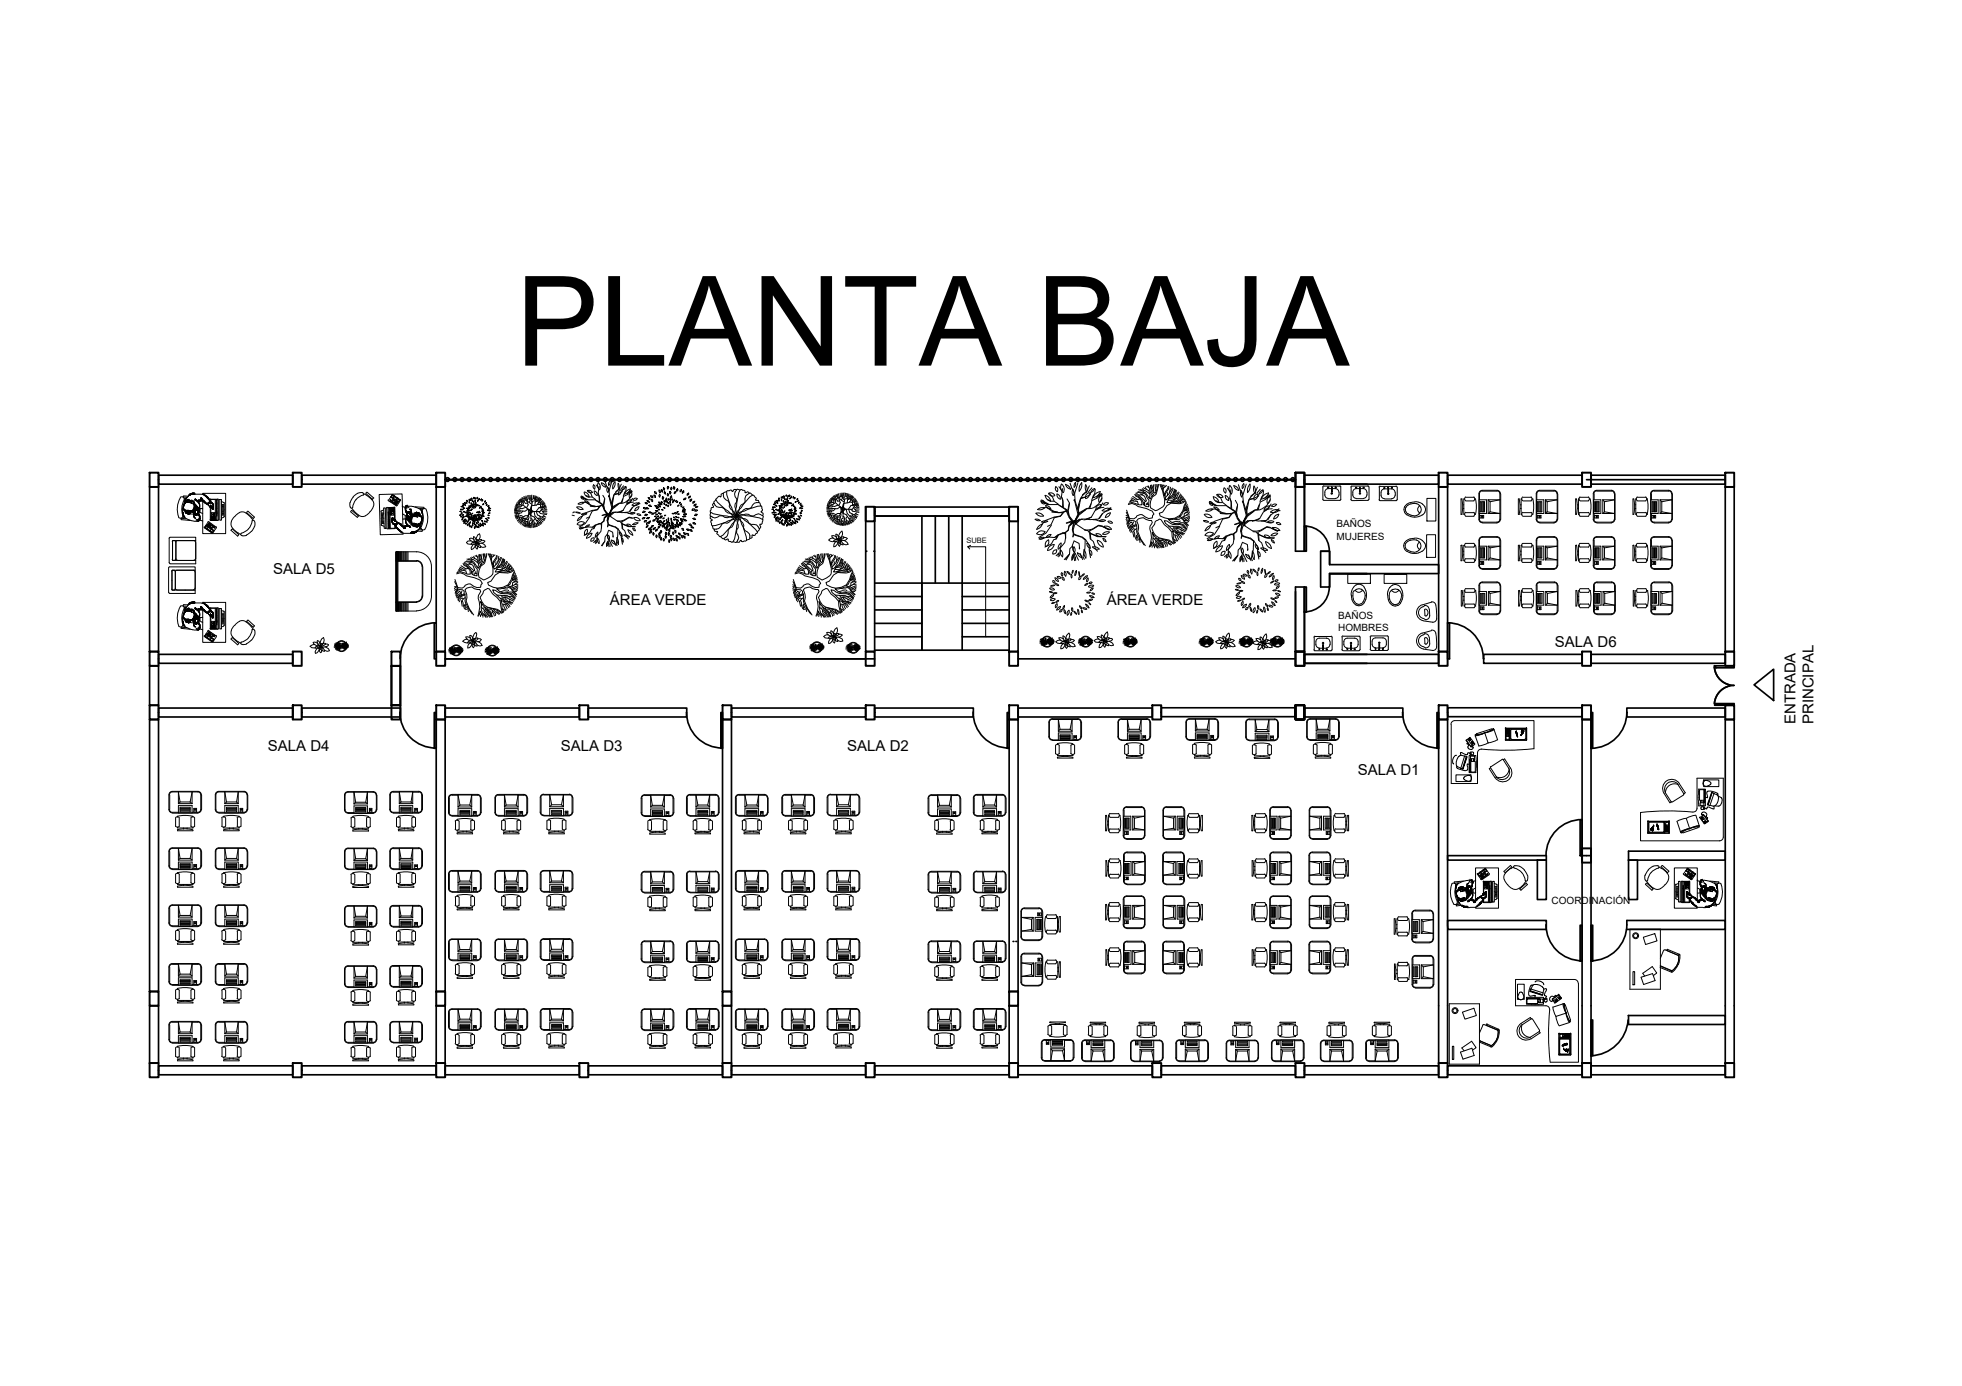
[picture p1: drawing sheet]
<svg xmlns="http://www.w3.org/2000/svg" width="297mm" height="210mm" viewBox="0 0 297 210" stroke-linecap="round" stroke-linejoin="round" font-family="sans-serif">
<defs><g id="words">
<text font-size="18.9" x="78.1" y="55.4">PLANTA BAJA</text>
<g font-size="2.3">
<text x="41.4" y="86.9">SALA D5</text>
<text x="92.3" y="91.7">ÁREA VERDE</text>
<text x="167.6" y="91.7">ÁREA VERDE</text>
<text x="235.4" y="98">SALA D6</text>
<text x="40.6" y="113.8">SALA D4</text>
<text x="84.9" y="113.8">SALA D3</text>
<text x="128.3" y="113.8">SALA D2</text>
<text x="271.8" y="109.7" transform="rotate(-90 271.8 109.7)">ENTRADA</text>
<text x="274.5" y="109.7" transform="rotate(-90 274.5 109.7)">PRINCIPAL</text>
<text x="205.6" y="117.3">SALA D1</text>
</g>
<g font-size="1.5">
<text x="202.4" y="79.9">BAÑOS</text>
<text x="202.4" y="81.7">MUJERES</text>
<text x="202.6" y="93.7">BAÑOS</text>
<text x="202.6" y="95.5">HOMBRES</text>
<text x="234.9" y="136.9">COORDINACIÓN</text>
</g>
<text font-size="1.1" x="146.3" y="82.2">SUBE</text>
</g></defs>
<!-- layer: Ejes -->
<path d="M67.4 72.6h128.7M240.2 72.6h21M67.4 99.8h65M131.1 83.5h.1M132.3 83.5h.1M154.1 99.8h42M219.2 129.6h14.9M239.5 129.6h1.4" fill="none" stroke="#000" stroke-width=".25"/>
<!-- layer: Vigas -->
<g fill="none" stroke="#000" stroke-width=".25">
<path d="M22.6 73.7h1.4v25h-1.4zM24 72h20.3v1.3h-20.3zM45.7 72h20.3v1.3h-20.3zM66 73.7h1.4v25h-1.4zM131.1 76.8v21.9h1.3v-21.9M132.4 76.8h20.4v1.3h-20.4zM152.8 76.8v21.9h1.3v-21.9M196.1 73.7h1.4v9.8h-1.4zM197.5 72h20.3v1.3h-20.3zM197.5 72.6v.7h9.5M217.8 73.7h1.4v25h-1.4zM219.2 72h20.3v1.3h-20.3z"/>
<path d="M240.9 72h20.3v1.3h-20.3zM261.2 73.7h1.4v25h-1.4zM24 99.1h20.3v1.4h-20.3zM196.1 88.9h1.4v9.8h-1.4zM197.5 99.1h20.3v1.4h-20.3zM197.5 88.9v9.8h-1.4v-9.1M199.9 83.5h1.4v2h16.5v1.4h-16.5h5.7M201.3 85.5v-2h-1.4v5.4h1.4v-2v2M207 99.1h-9.5v1.4h9.5M224.6 99.1h14.9v1.4h-14.9zM240.9 99.1h20.3v1.4h-20.3zM22.6 100.8h1.4v6h-1.4z"/>
<path d="M22.6 109h1.4v41.2h-1.4zM24 107.2h20.3v1.4h-20.3zM44.3 106.8v2.2M45.7 107.2h14.9v1.4h-14.9zM59.3 100.8v6h1.3v-6h-1.3h1.3v6h-1.3zM66 109h1.4v41.2h-1.4zM67.4 107.2h20.3v1.4h-20.3zM89 107.2h15v1.4h-15zM109.4 109h1.3v41.2h-1.3zM110.7 107.2h20.4v1.4h-20.4zM132.4 107.2h15v1.4h-15zM152.8 109h1.3v41.2h-1.3z"/>
<path d="M154.1 107.2h20.4v1.4h-20.4zM175.8 107.2h20.3v1.3h-20.3zM197.5 107.2h14.9v1.4h-14.9zM217.8 109h1.4v52h-1.4zM219.2 107.2h20.3v1.3h-20.3zM239.5 109h1.4v52h-1.4zM246.3 107.2h14.9v1.4h-14.9zM261.2 109h1.4v52h-1.4zM219.2 129.6v.7h14.9M219.2 139.4h14.9v1.4h-14.9zM232.7 130.3h1.4v5.9h-1.4zM239.5 128.9v1.4"/>
<path d="M240.9 128.9v1.4M246.5 128.9h14.7v1.4h-14.7zM246.5 130.3h1.4v5.9h-1.4zM22.6 152.3h1.4v8.7h-1.4zM66 152.3h1.4v8.7h-1.4zM109.4 152.3h1.3v8.7h-1.3zM152.8 152.3h1.3v8.7h-1.3zM246.3 140.1v-.7h14.9v1.4h-14.9M246.5 153.8h14.7v1.4h-14.7v-1.4M24 161.4h20.3v1.4h-20.3zM45.7 161.4h20.3v1.4h-20.3zM67.4 161.4h20.3v1.4h-20.3z"/>
<path d="M89.1 161.4h20.3v1.4h-20.3zM110.7 161.4h20.4v1.4h-20.4zM132.4 161.4h20.4v1.4h-20.4zM154.1 161.4h20.4v1.4h-20.4zM175.8 161.4h20.3v1.4h-20.3zM197.5 161.4h20.3v1.4h-20.3zM219.2 161.4h20.3v1.4h-20.3zM240.9 161.4h20.3v1.4h-20.3z"/>
</g>
<!-- layer: Escaleras -->
<g fill="none" stroke="#000" stroke-width=".25">
<path d="M132.4 78.1h20.4M139.6 78.1v20.4M141.6 78.1v10.1M143.6 78.1v10.1M145.7 78.1v20.3M132.4 88.3h20.4M132.4 90.3h7.2M132.4 92.4h7.2M132.4 94.4h7.2M132.4 96.4h7.2M132.4 98.5h20.4M145.7 90.3h7.1"/>
<path d="M145.7 92.4h7.1M145.7 94.4h7.1M145.7 96.4h7.1"/>
</g>
<!-- layer: Columnas -->
<g fill="none" stroke="#000" stroke-width=".3">
<path d="M22.6 71.6h1.4v2.1h-1.4zM44.3 71.6h1.4v2.1h-1.4zM66 71.6h1.4v2.1h-1.4zM131.1 76.8h1.3v2.2h-1.3zM152.8 76.8h1.3v2.2h-1.3zM196.1 71.6h1.4v2.1h-1.4zM217.8 71.6h1.4v2.1h-1.4zM239.5 71.6h1.4v2.1h-1.4zM261.2 71.6h1.4v2.1h-1.4zM22.6 98.7h1.4v2.1h-1.4zM44.3 98.7h1.4v2.1h-1.4zM59.3 98.7h1.3v2.1h-1.3z"/>
<path d="M66 98.7h1.4v2.1h-1.4zM131.1 98.7h1.3v2.1h-1.3zM152.8 98.7h1.3v2.1h-1.3zM196.1 98.7h1.4v2.1h-1.4zM217.8 98.7h1.4v2.1h-1.4zM239.5 98.7h1.4v2.1h-1.4zM261.2 98.7h1.4v2.1h-1.4zM22.6 106.8h1.4v2.2h-1.4zM44.3 106.8h1.4v2.2h-1.4zM59.3 106.8h1.3v2.2h-1.3zM66 106.8h1.4v2.2h-1.4zM87.7 106.8h1.4v2.2h-1.4z"/>
<path d="M109.4 106.8h1.3v2.2h-1.3zM131.1 106.8h1.3v2.2h-1.3zM152.8 106.8h1.3v2.2h-1.3zM174.5 106.8h1.3v2.2h-1.3zM196.1 106.8v2.2h1.4v-2.2h-1.4h1.4v2.2h-1.4zM217.8 106.8h1.4v2.2h-1.4zM239.5 106.8h1.4v2.2h-1.4zM261.2 106.8h1.4v2.2h-1.4zM239.5 128.5h1.4v2.1h-1.4zM22.6 150.2h1.4v2.1h-1.4zM66 150.2h1.4v2.1h-1.4zM109.4 150.2h1.3v2.1h-1.3z"/>
<path d="M152.8 150.2h1.3v2.1h-1.3zM22.6 161h1.4v2.2h-1.4zM44.3 161h1.4v2.2h-1.4zM66 161h1.4v2.2h-1.4zM87.7 161h1.4v2.2h-1.4zM109.4 161h1.3v2.2h-1.3zM131.1 161h1.3v2.2h-1.3zM152.8 161h1.3v2.2h-1.3zM174.5 161h1.3v2.2h-1.3zM196.1 161h1.4v2.2h-1.4zM217.8 161h1.4v2.2h-1.4zM239.5 161h1.4v2.2h-1.4z"/>
<path d="M261.2 161h1.4v2.2h-1.4z"/>
</g>
<!-- layer: Puertas -->
<g fill="none" stroke="#000" stroke-width=".25">
<path d="M197.5 79.7a3.8 3.8 0 0 1 3.8 3.8M197.5 79.7h.3v3.8h-.3zM66 94.3a5.4 5.4 0 0 0-5.4 5.5M66 94.4h-.3v5.4h.3M197.5 88.9h.3v3.8h-.3zM201.3 88.9a3.8 3.8 0 0 1-3.8 3.8M219.1 94.3a5.4 5.4 0 0 1 5.5 5.5M219.2 94.4h.3v5.4h-.3zM60.5 107.8a5.4 5.4 0 0 0 5.5 5.5M65.7 107.9h.3v5.4h-.3zM103.9 107.8a5.4 5.4 0 0 0 5.5 5.5M109.1 107.9h.3v5.4h-.3z"/>
<path d="M147.3 107.8a5.4 5.4 0 0 0 5.5 5.5M152.5 107.9h.3v5.4h-.3zM212.3 107.8a5.4 5.4 0 0 0 5.5 5.5M217.6 107.9h.2v5.4h-.2zM240.9 107.9h.2v5.4h-.2zM246.3 107.9a5.4 5.4 0 0 1-5.4 5.4M259.5 100.8a2.98 2.98 0 0 0 2.4 2.9M259.6 101.1a2.98 2.98 0 0 0 2.9 2.7 2.98 2.98 0 0 0-2.9 2.7M259.6 100.8h3v.3h-3zM259.6 106.6h3v.2h-3zM261.9 103.9a2.98 2.98 0 0 0-2.3 2.6M265.6 103.7l2.9-2.4v4.8z"/>
<path d="M234.1 129.6v.7M239.2 124.2h.3v5.4h-.3zM239.5 124.1a5.4 5.4 0 0 0-5.4 5.5M234.1 140.1a5.4 5.4 0 0 0 5.4 5.4M239.2 140.1h.3v5.4h-.3zM240.9 140.1h.2v5.4h-.2zM240.9 154.5h.2v5.4h-.2zM246.3 140.1a5.4 5.4 0 0 1-5.5 5.4M246.5 154.5a5.9 5.9 0 0 1-5.7 5.4"/>
</g>
<!-- layer: Ventanas -->
<path d="M153.4 142.6h.1M153.8 142.6h.1" fill="none" stroke="#000" stroke-width=".25"/>
<!-- layer: Reja -->
<g fill="none" stroke="#000" stroke-width=".25">
<circle cx="67.8" cy="72.6" r=".28"/>
<circle cx="68.9" cy="72.6" r=".28"/>
<circle cx="70" cy="72.6" r=".28"/>
<circle cx="71" cy="72.6" r=".28"/>
<circle cx="72.1" cy="72.6" r=".28"/>
<circle cx="73.2" cy="72.6" r=".28"/>
<circle cx="74.3" cy="72.6" r=".28"/>
<circle cx="75.4" cy="72.6" r=".28"/>
<circle cx="76.4" cy="72.6" r=".28"/>
<circle cx="77.5" cy="72.6" r=".28"/>
<circle cx="78.6" cy="72.6" r=".28"/>
<circle cx="79.7" cy="72.6" r=".28"/>
<circle cx="80.8" cy="72.6" r=".28"/>
<circle cx="81.9" cy="72.6" r=".28"/>
<circle cx="83" cy="72.6" r=".28"/>
<circle cx="84" cy="72.6" r=".28"/>
<circle cx="85.1" cy="72.6" r=".28"/>
<circle cx="86.2" cy="72.6" r=".28"/>
<circle cx="87.3" cy="72.6" r=".28"/>
<circle cx="88.4" cy="72.6" r=".28"/>
<circle cx="89.5" cy="72.6" r=".28"/>
<circle cx="90.5" cy="72.6" r=".28"/>
<circle cx="91.6" cy="72.6" r=".28"/>
<circle cx="92.7" cy="72.6" r=".28"/>
<circle cx="93.8" cy="72.6" r=".28"/>
<circle cx="94.9" cy="72.6" r=".28"/>
<circle cx="95.9" cy="72.6" r=".28"/>
<circle cx="97" cy="72.6" r=".28"/>
<circle cx="98.1" cy="72.6" r=".28"/>
<circle cx="99.2" cy="72.6" r=".28"/>
<circle cx="100.3" cy="72.6" r=".28"/>
<circle cx="101.4" cy="72.6" r=".28"/>
<circle cx="102.5" cy="72.6" r=".28"/>
<circle cx="103.6" cy="72.6" r=".28"/>
<circle cx="104.6" cy="72.6" r=".28"/>
<circle cx="105.7" cy="72.6" r=".28"/>
<circle cx="106.8" cy="72.6" r=".28"/>
<circle cx="107.9" cy="72.6" r=".28"/>
<circle cx="109" cy="72.6" r=".28"/>
<circle cx="110" cy="72.6" r=".28"/>
<circle cx="111.1" cy="72.6" r=".28"/>
<circle cx="112.2" cy="72.6" r=".28"/>
<circle cx="113.3" cy="72.6" r=".28"/>
<circle cx="114.4" cy="72.6" r=".28"/>
<circle cx="115.5" cy="72.6" r=".28"/>
<circle cx="116.6" cy="72.6" r=".28"/>
<circle cx="117.7" cy="72.6" r=".28"/>
<circle cx="118.7" cy="72.6" r=".28"/>
<circle cx="119.8" cy="72.6" r=".28"/>
<circle cx="120.9" cy="72.6" r=".28"/>
<circle cx="122" cy="72.6" r=".28"/>
<circle cx="123.1" cy="72.6" r=".28"/>
<circle cx="124.1" cy="72.6" r=".28"/>
<circle cx="125.2" cy="72.6" r=".28"/>
<circle cx="126.3" cy="72.6" r=".28"/>
<circle cx="127.4" cy="72.6" r=".28"/>
<circle cx="128.5" cy="72.6" r=".28"/>
<circle cx="129.6" cy="72.6" r=".28"/>
<circle cx="130.7" cy="72.6" r=".28"/>
<circle cx="131.8" cy="72.6" r=".28"/>
<circle cx="132.8" cy="72.6" r=".28"/>
<circle cx="133.9" cy="72.6" r=".28"/>
<circle cx="135" cy="72.6" r=".28"/>
<circle cx="136.1" cy="72.6" r=".28"/>
<circle cx="137.2" cy="72.6" r=".28"/>
<circle cx="138.2" cy="72.6" r=".28"/>
<circle cx="139.3" cy="72.6" r=".28"/>
<circle cx="140.4" cy="72.6" r=".28"/>
<circle cx="141.5" cy="72.6" r=".28"/>
<circle cx="142.6" cy="72.6" r=".28"/>
<circle cx="143.7" cy="72.6" r=".28"/>
<circle cx="144.8" cy="72.6" r=".28"/>
<circle cx="145.8" cy="72.6" r=".28"/>
<circle cx="146.9" cy="72.6" r=".28"/>
<circle cx="148" cy="72.6" r=".28"/>
<circle cx="149.1" cy="72.6" r=".28"/>
<circle cx="150.2" cy="72.6" r=".28"/>
<circle cx="151.2" cy="72.6" r=".28"/>
<circle cx="152.3" cy="72.6" r=".28"/>
<circle cx="153.4" cy="72.6" r=".28"/>
<circle cx="154.5" cy="72.6" r=".28"/>
<circle cx="155.6" cy="72.6" r=".28"/>
<circle cx="156.7" cy="72.6" r=".28"/>
<circle cx="157.8" cy="72.6" r=".28"/>
<circle cx="158.9" cy="72.6" r=".28"/>
<circle cx="159.9" cy="72.6" r=".28"/>
<circle cx="161" cy="72.6" r=".28"/>
<circle cx="162.1" cy="72.6" r=".28"/>
<circle cx="163.2" cy="72.6" r=".28"/>
<circle cx="164.3" cy="72.6" r=".28"/>
<circle cx="165.3" cy="72.6" r=".28"/>
<circle cx="166.4" cy="72.6" r=".28"/>
<circle cx="167.5" cy="72.6" r=".28"/>
<circle cx="168.6" cy="72.6" r=".28"/>
<circle cx="169.7" cy="72.6" r=".28"/>
<circle cx="170.8" cy="72.6" r=".28"/>
<circle cx="171.9" cy="72.6" r=".28"/>
<circle cx="173" cy="72.6" r=".28"/>
<circle cx="174" cy="72.6" r=".28"/>
<circle cx="175.1" cy="72.6" r=".28"/>
<circle cx="176.2" cy="72.6" r=".28"/>
<circle cx="177.3" cy="72.6" r=".28"/>
<circle cx="178.4" cy="72.6" r=".28"/>
<circle cx="179.5" cy="72.6" r=".28"/>
<circle cx="180.5" cy="72.6" r=".28"/>
<circle cx="181.6" cy="72.6" r=".28"/>
<circle cx="182.7" cy="72.6" r=".28"/>
<circle cx="183.8" cy="72.6" r=".28"/>
<circle cx="184.8" cy="72.6" r=".28"/>
<circle cx="185.9" cy="72.6" r=".28"/>
<circle cx="187" cy="72.6" r=".28"/>
<circle cx="188.1" cy="72.6" r=".28"/>
<circle cx="189.2" cy="72.6" r=".28"/>
<circle cx="190.3" cy="72.6" r=".28"/>
<circle cx="191.4" cy="72.6" r=".28"/>
<circle cx="192.5" cy="72.6" r=".28"/>
<circle cx="193.5" cy="72.6" r=".28"/>
<circle cx="194.6" cy="72.6" r=".28"/>
<circle cx="195.7" cy="72.6" r=".28"/>
</g>
<g fill="none" stroke="#000" stroke-width=".15">
<path d="M69.7 77.4h.2l-.1 .1h-.2zM69.7 77.9h.2l-.2 .2-.1-.1zM69.7 77.1l.2 .1zM69.8 76.7h.1l.2 .1zM69.8 77.7h.2zM69.8 78.2h.2l-.2 .1zM69.9 77.1l.2 .1zM69.9 78.7l.2-.1v.1h-.2zM70 78l.2-.1-.1 .2zM70 78.4l.1-.1-.1 .2zM70 76.5l.2 .2zM70.1 76.2l.2 .2z"/>
<path d="M70.1 76.9h.2l.1 .1zM70.1 78.3l.2-.1v.1l-.2 .1zM70.1 78.8h.2l-.2 .2zM70.2 77.4l.2 .1h-.3zM70.2 79.1h.2l-.2 .1zM70.3 78.9h.1l-.1 .1zM70.3 76.1h.1l.1 .2zM70.4 76.4l.1 .2-.1-.1zM70.4 78.6h.1v.1h-.1zM70.4 77.6h.2l-.1 .1-.1-.1zM70.5 78.1h.2l-.2 .1zM70.5 78.8l.2-.1v.2l-.2 .1z"/>
<path d="M70.5 79.2l.1 .1-.1 .1zM70.6 76l.1 .1v.1zM70.6 75.8h.1l.1 .1zM70.7 77l.1-.1 .1 .1zM70.7 77.6l.1-.1zM70.7 77.9l.1-.1zM70.7 77.3l.1 .1zM70.7 79l.2-.1-.2 .2zM70.7 77.9h.2zM70.8 79.4l.1 .1-.1 .1zM70.8 77.6l.1 .1zM70.8 77.1l.1 .1z"/>
<path d="M70.8 77.3l.2 .1zM70.8 77.9l.2-.1zM70.8 78.2l.1-.1v.1l-.1 .1zM70.9 77l.1 .1zM70.9 78.1l.1-.1zM70.9 78.2h.2l-.2 .2zM70.9 76.9l.1 .1zM71 78.7l.1-.1-.1 .2zM71 77.2l.1 .1zM71 77.6h.1zM71 78.3v.1h-.1zM71 76.6h.1l.1 .2z"/>
<path d="M71 77.9v.2zM71 78.4h.1l-.1 .1zM71 78.4l.1-.1zM71 79.2l.1 .1-.1 .2zM71 75.6l.1 .3zM71 76l.1 .2zM71 77h.1zM71 76.8l.1 .1zM71.1 79.4l-.1 .3zM71.1 78.2h.1zM71.1 79.1l.1-.1v.1v.1zM71.1 77.8h.2l-.2 .1z"/>
<path d="M71.1 77.6h.1zM71.2 79.6v.1v.1zM71.2 77.9l-.1 .1zM71.2 78.3v.1zM71.2 78.5v.1zM71.2 75.6h.1v.2zM71.2 76.8v.1zM71.2 76.6l.1 .1zM71.2 78.7h.1zM71.3 77.2l.1 .1zM71.3 78.4l.1-.1-.1 .1zM71.3 76.2h.1l-.1 .2z"/>
<path d="M71.4 79.7v.2zM71.4 75.4l.1 .1v.1zM71.4 78.2h.1v.1zM71.4 78l.1-.1zM71.4 78.4v.3zM71.4 77.1l.1 .1zM71.4 76.5l.1 .1zM71.5 75.7v.3zM71.5 78.5l-.1 .2zM71.5 76.7v.1zM71.5 78.6l-.1 .1zM71.5 78.4v.1z"/>
<path d="M71.5 78.7v.2zM71.5 77.7h.1zM71.5 79.5l.1 .2zM71.5 76.5l.1 .1zM71.6 79.2h.1l-.1 .2zM71.6 76.8v.2zM71.6 78.8h.1l-.1 .1zM71.6 76.3l.1 .1-.1 .1-.1-.1zM71.6 78.8l.1 .2zM71.6 78.1v.1zM71.6 76.4l.1 .1zM71.7 78.5v.3z"/>
<path d="M71.7 78.2l.1 .2-.1 .1zM71.7 76.6v.1zM71.7 75.9l.1 .2zM71.7 78.7l.1 .1zM71.7 78.5h.1v.1zM71.8 75.3v.1v.2zM71.8 76.9v.1zM71.8 78.3v.1zM71.8 78.2v.1zM71.8 78v.1zM71.8 79.2v.3zM71.8 76.7v.1z"/>
<path d="M71.8 78.9l.1 .3zM71.8 79.8l.1 .3zM71.8 76.3v.2zM71.9 78.4v.1zM71.9 78.5v.2zM71.9 78.8v.2zM71.9 75.7l.1 .3zM71.9 76.6l.1 .1zM71.9 76.8h.1v.1zM72 79.4l.1 .1-.1 .2zM72 78.6v.1zM72 78.7v.2z"/>
<path d="M72 78l.1 .1zM72 76.4v.1zM72.1 79.6v.1v.2l-.1-.1zM72.1 75.4l-.1 .2zM72.1 76.1v.1l-.1 .1zM72.1 78.1v.2zM72.1 78.5v.1zM72.1 78.3l.1 .1-.1 .1zM72.1 78.7v.2zM72.1 76.4h.1l-.1 .1zM72.1 78.6l.1 .1-.1 .1zM72.1 78.4l.1 .1z"/>
<path d="M72.1 76.6h.1zM72.2 79.7h.1v.2zM72.2 79.1v.3zM72.2 77.6h.1h-.1zM72.2 78.8l.1 .1zM72.2 78.6l.1 .1zM72.2 78.1h.1zM72.2 77.9l.1 .1zM72.2 76.5h.1l-.1 .1zM72.3 77.6h.2zM72.3 75.3v.1v.2zM72.3 75.8h.1l-.1 .1z"/>
<path d="M72.3 79l.2 .1-.1 .1zM72.3 78.7l.1 .1zM72.3 78.5l.1 .1zM72.4 78.1h.1zM72.4 76.5h.1zM72.4 79.7l.1 .2zM72.4 77.9h.1zM72.5 79.4l.1 .2zM72.5 78.4l.1 .2h-.1zM72.5 78.1h.1v.1h-.1zM72.5 78.6v.1zM72.5 78.3l.1 .1z"/>
<path d="M72.5 77.4h.1zM72.6 75.5v.1l-.1 .1zM72.6 78.7v.1zM72.6 78.5v.1zM72.6 77.6h.1zM72.6 77l.1-.1zM72.6 76.5l-.1 .2zM72.6 77.9h.1zM72.7 79.5l.1 .3-.2-.1zM72.7 79.2l.1 .2h-.1zM72.7 78.4l.2 .1zM72.7 78.5l.1 .2z"/>
<path d="M72.7 78.4h.2zM72.7 76.7h.1l-.1 .1zM72.8 75.6h.1l-.1 .2zM72.8 78h.1l.1 .2zM72.8 78.1h.1zM72.8 76.8h.1v.1zM72.9 78.4h.1zM72.9 77v-.1v.1zM72.9 79.4l.1 .2zM72.9 78.2l.1 .1zM72.9 78.8l.2 .1v.1zM73 75.7h.1v.1l-.2 .1z"/>
<path d="M73 77.9h.1zM73 77.4h.1l-.1 .1zM73 77.3h.2l-.2 .1zM73 77h.1l-.1 .1zM73.1 79.5h.1v.2zM73.1 79.2h.1v.2zM73.1 77.6h.2l-.1 .1zM73.1 78v.1zM73.1 77.2h.1l-.1 .1zM73.1 78.1l.2 .1zM73.1 76.3h.1v.1l-.1 .1zM73.1 77.8l.1 .1z"/>
<path d="M73.1 77.6h.1v.1zM73.2 77.4v.1zM73.2 77.3h-.1zM73.4 79.2l.1 .3zM73.4 78.9l.2 .1h-.2zM73.4 75.9h.1l-.1 .2zM73.5 78.5h.2v.1zM73.5 76.2l.2-.1-.2 .2zM73.6 79l.2 .1h-.1zM73.6 76.5l.1-.1v.1h-.1zM73.7 78.7h.1l.1 .1zM73.8 77.2h.2l-.2 .1z"/>
<path d="M73.9 78.4h.1l.1 .1zM73.9 78l.2 .1zM73.9 76.6l.1-.1-.1 .2zM74 76.8h.1l-.1 .2zM74 77.6l.2 .1-.2 .1zM74.1 77.3h.2l-.3 .1zM74.1 77h.2l-.3 .1zM77.9 77.6h.4l.2 .1M77.9 77.2h.3v.1M77.9 77l.8 .1 .1-.1M78 78.1l.3 .1M78 76.8l1 .2 .6-.2"/>
<path d="M78 76.9h.2l.1 .2M78.1 76.6l.2 .1 .1-.1M78.1 76.4l.3 .1v-.1M78.2 76.3l.4 .2 .1-.1M78.3 76.1l.7 .5M78.3 77.8l-.1 .2h-.2M78.4 79l1.1-.9h.5l.1 .2-.5 1.5M78.4 76l.3 .2M78.5 78.2l-.4 .3M78.5 75.9l.2 .2-.1 .2M78.5 79.1l.7-.6h.6l.5-1 .1 1.3-.3 .2-.1 .9M78.6 75.8l.4 .4-.1 .3"/>
<path d="M78.6 78.4l.1 .2-.4 .2M78.7 77.7l-.3 .4-.4 .2M78.7 75.7l.2 .2h.1M78.7 75.6l.5 .6v.3l-.4 .3-.7-.3M78.8 77.4h-.9M78.9 75.5l.3 .5v.1M79 75.4l.5 .8h.3M79.1 78.6v.2l-.4 .4M79.1 78.4l-.4-.1-.5 .3M79.1 75.4l.1 .2h.3M79.2 77.4l-.3 .3-1 .1M79.3 78.3l-.4-.2-.8 .3"/>
<path d="M79.3 75.2l.2 .5-.2 .2M79.5 78.8v.2l-.3 .6M79.5 75.2l.5 1.3-.3 .4M79.5 78.5l-.7 .9M79.5 79.3l.1 .1-.1 .4M79.6 75.1l.3 .8 .6 .5M79.8 79.2h.1l-.1 .6M79.9 79h-.2l-.3 .7M79.9 75.1l.1 .5h-.2M79.9 77.1a1.04 1.04 0 0 1 0 1M79.9 77.1l-.4 .3-1.6-.1M79.9 77.1l.4 .1"/>
<path d="M80 78.7h-.4l-.6 .8M80.1 75v.6h.2M80.1 79.1l.3 .3v.5M80.2 79.2l-.1 .7M80.2 75l.1 .8-.2 .3M80.3 78v-.2h-.1l-.2 .3M80.3 78.1l.6 .2 .8 1.2M80.4 79.5l-.1 .1v.3M80.4 78.5l.2 .1 .2 1.3M80.4 75v.4l-.1 .1M80.5 76.6l-.2 .5M80.5 76.6v.6"/>
<path d="M80.5 77.2v.1M80.5 77.3l.3 .2M80.5 75l-.1 1 .2 .1M80.6 79l-.1 .1 .1 .8M80.6 79.3l.2 .1 .1 .4M80.8 75.1l-.1 .5-.2 .1M80.8 77.4l-.3 .2-.1 .5M80.9 77.5l.1 .6 1 1.1M80.9 75.1l-.1 .4 .3 .2M80.9 79.2h.3l.2 .5M81 78.5l-.2 .3 .3 1M81 75.1l-.1 .5"/>
<path d="M81.2 75.1l-.2 .3 .1 .2M81.2 78.8h.2l.4 .6M81.2 77.5l.2 .5 1.2 .6M81.2 79.4v.1v.3M81.3 75.2l-.3 .7h-.4l-.3 1.6-1.1-1M81.4 78.5h.2l.6 .5M81.4 79.1l-.1 .1 .2 .4M81.4 75.3l-.4 .8v.4M81.5 77.5l.3 .3 1 .1M81.6 75.4l-.5 .6M81.7 79.2v-.1l.3 .2M81.7 78.1l.1 .3 .6 .4"/>
<path d="M81.7 75.4l-.3 .5 .1 .3M81.8 75.5l-.2 .4 .1 .2M81.9 75.6l-.3 .2M82 77.2l.3 .5h.5M82 77.1l.3 .2 .5-.1M82 75.6l-.8 .9-.7 .1M82.1 78.7l.1-.1 .3 .1M82.2 75.8l-.4 .3v.2M82.2 76.3l.1 .1 .2-.1M82.3 76.8l.2 .3h.3M82.3 78.1l.3 .2M82.3 75.9l-.6 .5h-.3"/>
<path d="M82.4 78l-.3 .3M82.4 76.1l-.6 .4v.3M82.5 76.2l-.4 .2v.3M82.6 76.5l-1 .4-.4 .6M82.6 76.6l-.9 .3M82.7 76.7l-.5 .2-.5 .6h-1.4M82.7 76.9l-.3 .1M82.8 77.4l-.6 .1M86.6 78l.4 .1M87.1 77.6h-.3l-.1 .1M87.2 77.6h.4l.2 .1M87.2 77.5l.2 .2h.4"/>
<path d="M87.3 76.8a.78 .78 0 0 1 1 .3 .79 .79 0 0 1-1-.3zM87.4 79.4a.72 .72 0 0 1 1.1-.2 .74 .74 0 0 1-1.1 .2M87.4 78.9a.91 .91 0 0 0 .7-.7 .98 .98 0 0 0-.7 .7M87.5 76.3a.83 .83 0 0 1 .9-.2 .83 .83 0 0 1-.9 .2zM88 75.3l.8 .4h1.3l.9 .5 .4 .3 .1 .7 .7 .7M88 77.9l.6-.2 .2 .1-.5 .2zM88.1 75.3l.7 .3M88.1 75.2l.8 .4M88.2 76.1h.6a1.9 1.9 0 0 0 2.3 .4M88.3 79.9h-.4l-.2 .2 .5-.1 .1-.1M88.4 75.6a.36 .36 0 0 0-.4-.5 .36 .36 0 0 0 .4 .5M88.5 75.8l.2 .2 .5 .2"/>
<path d="M88.5 75.9l.5 .1 .2 .2M88.8 75.1l.4 .2h.4M88.8 76.1l.7 .5 .6 .1M88.9 74.3h.5l.3 .3h-.5zM89 74.3l.5 .4 .2 .6 .5 .3M89.2 75.3a.78 .78 0 0 0-.8-.8 .83 .83 0 0 0 .8 .8M89.2 79.5l-.4 .2-.2 .2M89.2 79.5l-.1 .2-.5 .1M89.3 78.3l-.7 1-.9 .5M89.4 76.7l.7 .1M89.7 79.9l.4-.3-.2 .5M90 74.4l.1 .5 .3 .1"/>
<path d="M90 74.4l.2 .1 .2 .5M90 74.1a.42 .42 0 0 0-.1-.7 .44 .44 0 0 0 .1 .7M90.2 75.8l1 .7 .1 .2M90.2 76.7h.5M90.3 73.4l.3 .6M90.4 77.2l-.7 .2-.5 .9-.4 .2M90.5 77.2l-.8 .1-1.1 .4-.5 .5M90.6 74.7l.1 .4 .1 .9M90.6 73.1a.83 .83 0 0 1 .2 1.1M90.6 73.1a.83 .83 0 0 0 .2 1.1M90.7 73.7l-.1 1 .1 .6v.7M90.8 76.7l-.3 .5"/>
<path d="M91 79.2v1.3l-.6 .7-.1 .9-.1 .2M91 79.4l-.2-.1-.6 .2-.3 .6h-.3l-.3 .6-.9 .4M91.1 73.1a.76 .76 0 0 1 .6 .7 .83 .83 0 0 1-.7-.7M91.1 79.2v.8M91.3 75l.3 .5-.2 .9M91.4 76.5l.1 .7 .4 .5 .3 .2M91.4 77.1l-.2-.6-.3 .1-.4 .6M91.5 78.4l-.1 .5-.3 .3M91.5 77.3l.4 .6M91.5 75.6l-.1 .8M91.7 73l.2 .7M91.8 77.8l-.7 .3"/>
<path d="M91.9 77.9l-.7 .2M91.9 73.7l.3 .6M91.9 77.8l-.4 .6 .6-.5M92 73.8l-.1 .5 .1 .3M92 73.8l.1 .2-.1 .6M92 79.5v.3M92.1 79.5l-.1 .3M92.1 78l-.2 .9M92.2 75.2v-.1l.4 1.8-.4 1 .5-.9-.1-.6M92.2 74.3l.1 .9 .3 1.1 .1 .1 .1 .6M92.2 78.2l-.2 .7 .1 .5 .9 .4M92.2 77.9l-.3 1 .2 .6 1 .3 .5 .4-.1 1-.2 1.1 .1 .3"/>
<path d="M92.2 77.9l-.7 .6-.1 .5-.3 .2-1 .3-.4 .3h-.9l-1 .3M92.2 77.9l.1 .3M92.3 72.9l-.1 .1v.5l.2-.4-.1-.2M92.5 78.1v.2l.9 .6h.3M92.6 72.9l-.4 1.4M92.8 77l-.4 .6v.6l-.1-.4M92.8 75.8l-.2 .5M92.8 77.6l-.4 .2M92.9 75l-.3 1.2M93.1 72.9a1.17 1.17 0 0 1-.3 1.1 1.12 1.12 0 0 1 .3-1M93.1 79.8l.5 .3M93.3 77.6h-.3l-.5 .4"/>
<path d="M93.5 79h.4l.2 .3 1 .5 1.1-.1M93.5 74.8h-.5M93.6 76.4l-.8 .5M93.7 74l-.5 .5M93.7 74.1l-.1-.6v-.3l.2 .6-.1 .3M93.8 77.6h-.4M94 74.2l-.3 .3-.1 .5 .4-.3v-.5M94.1 73.3l-.4 .8-.7 .8-.3 1.5M94.1 79.3l.1 .8 .4 .2 .2 .8M94.2 79.4l.1 .7M94.2 74.2v.3l-1.2 .4M94.3 75.6l-.3 .6"/>
<path d="M94.4 77.3l-.5 .3M94.4 73.6l-.4 .5M94.5 73.8l.2-.1-.1 .2-.4 .3zM94.5 77.6h.5M94.8 73.7l-.1 .6-.3 .8M94.9 77.6l.3 .2h.6M94.9 74.3l.5-.2a1.14 1.14 0 0 1-.8 .7zM94.9 79.4l.5 .1 .2 .2M94.9 79.4l.2 .2 .5 .1M95.1 75.9l.5-.2-.2 .3-.5 .2zM95.4 77.8l.5-.2 .2 .1-.5 .1zM95.4 76.1l-.6 .2"/>
<path d="M95.5 74.3l-.5 .5M95.6 74.6a.66 .66 0 0 0-.3 .8M95.6 74.6a.66 .66 0 0 1-.2 .8M95.6 74.3l-.5 .5-.7 .4-.3 1h-.4l-.9 .6M95.6 74.9a1.82 1.82 0 0 1-1.8 1.3l-1 .8M95.7 74.4l-.4 .2M95.7 78.4l-.4-.1-.9 .5-.6 .1M95.7 74.5l-.4 .2M95.8 75.5l-.4 .6M95.8 76.8l-.4 .7M95.8 78.5l-.6-.1-1.1 .6 .1 .3 .9 .4 1 .1M95.8 80l.3 .2 .1 .2-.3-.2z"/>
<path d="M95.8 75.7a.43 .43 0 0 1 .7-.2 .44 .44 0 0 1-.6 .2M95.9 76l-.5 .1-.6 .4-.5 .8-.6 .3M95.9 78.4a.83 .83 0 0 0 1 .4M96 78.4a.83 .83 0 0 1 .9 .4M96.1 77.3a.64 .64 0 0 1 .6-.5 .66 .66 0 0 1-.6 .5M96.4 77.8l.4 .3 .2-.1-.3-.2h-.2M96.6 79.2l-.5 .3-.3-.1M96.6 79.2h-.3l-.5 .2M96.8 76.1l-.3 .2M96.8 76.2a.91 .91 0 0 1-1.1 .3M96.8 76.2a.91 .91 0 0 0-1.1 .3M96.9 76.3h-.5l-.7 .6-.5 .7h-1.1a1.59 1.59 0 0 0-1.6 .3"/>
<path d="M97.4 78.4h.3l-.2 .2h-.3zM97.4 76.9l.2-.1 .2 .3h-.2zM97.4 77.4l.3 .1-.2 .1h-.2zM97.6 78.8h.3l-.1 .2h-.3zM97.7 76.2l.1-.1 .2 .2h-.2zM97.7 77.9h.3l-.2 .2-.2-.1zM97.8 77l.2-.2 .2 .2-.2 .1zM97.9 78.5l.1-.1h.3l-.1 .2zM97.9 79.7l.2-.2-.1 .3-.2 .1zM97.9 79.2l.3-.1-.1 .2-.2 .1zM98 75.8h.2l.1 .3-.2-.1zM98.1 75.4h.2l.1 .2h-.2z"/>
<path d="M98.2 76.5h.2l.2 .2h-.2zM98.2 77.6l.2-.1 .2 .1-.2 .1zM98.2 79l.3-.1-.1 .2-.1 .1zM98.5 75.1h.3v.3l-.2-.1zM98.6 75.6l.2 .1v.3l-.2-.1zM98.6 79.6h.3l-.1 .2h-.2zM98.8 77.7h.3l-.2 .2h-.2zM98.9 78.7h.3l-.1 .2h-.3zM99 75l.2 .1v.3l-.2-.2zM99.1 74.5h.2l.1 .3-.3-.1zM99.1 76.6l.3-.1 .2 .3h-.3zM99.2 77.6h.2l-.1 .1h-.2z"/>
<path d="M99.2 78.1h.2l-.3 .1zM99.2 77.3l.2 .1zM99.3 78.4h.2l-.2 .1zM99.4 76.9l.2 .1zM99.4 77.3l.3 .1zM99.4 77.9h.2h-.3zM99.4 78.9l.2-.1v.1l-.2 .1zM99.5 78.6l.2-.1-.2 .2zM99.5 76.8l.2-.1v.2zM99.6 78.9h.3l-.2 .2h-.2zM99.6 78.1h.1v.2l-.2-.1zM99.6 76.5h.1l.1 .1z"/>
<path d="M99.7 79.8l.2-.2v.3l-.2 .1zM99.7 77.1h.1l.1 .1zM99.7 77.7v-.1l.2 .1zM99.7 78.5l.1-.1-.1 .2zM99.7 79h.1l-.2 .2zM99.7 76l.2 .1 .1 .2-.2-.1zM99.7 79.3h.2l-.2 .2zM99.8 74.2l.2 .1-.1 .3-.1-.1zM99.8 79.1h.1l-.1 .1zM99.8 76.3h.1l.1 .2zM99.9 74.8l.1 .2-.1 .3-.2-.2zM99.9 76.6h.1v.2h-.1z"/>
<path d="M99.9 78.8h.2l-.2 .2zM99.9 77.8h.2l-.1 .1h-.1zM100 78.1h.3l-.1 .3h-.3zM100 78.3h.2l-.2 .1zM100 79h.2l-.1 .2zM100 79.4l.1 .1-.1 .1zM100.1 76.2l.1 .1v.2zM100.1 74.1l.2 .2v.2l-.2-.1zM100.1 76h.1l.1 .2zM100.2 77.2l.1-.1 .1 .2zM100.2 79.2l.2-.1-.2 .2zM100.3 79.6l.1 .1-.1 .1z"/>
<path d="M100.3 75.2l.2 .2-.1 .2-.2-.2zM100.4 78.4h.2l-.2 .2zM100.5 73.9l.1 .1v.3l-.2-.2zM100.5 78.9l.1-.1v.2h-.1zM100.5 79.3l.1 .2-.2 .3-.1-.3zM100.5 76.8h.1l.1 .2zM100.5 79.4l.1 .1-.1 .2zM100.5 75.8l.1 .3-.1-.2zM100.5 76.2l.1 .2zM100.6 74.5h.2v.3l-.3-.1zM100.6 79.6l-.1 .3zM100.6 79.3l.1-.1 .1 .1-.1 .2z"/>
<path d="M100.6 79.9l.1-.1 .1 .1-.1 .2zM100.6 78h.2l-.2 .1zM100.7 75.8l.1 .1v.1zM100.8 76.4l.1 .1-.1 .1zM100.9 75.4l.1 .2-.1 .3-.1-.3zM100.9 79.9l.1 .2v.2l-.2-.1zM100.9 75.6l.1 .1v.2zM100.9 78.7v.2zM100.9 79.9l.1 .1-.1 .1-.1-.1zM101 75.9l.1 .1-.1 .2zM101 79.5l.1 .2-.1 .2-.1-.2zM101 79l.1 .1-.2 .3v-.2z"/>
<path d="M101 74.7l.2 .1-.1 .3-.1-.1zM101.1 79.7l.1 .1-.1 .1-.1-.1zM101.1 79.4l.1 .1-.1 .1zM101.1 73.7l.2 .1-.2 .3-.1-.2zM101.1 76.5l.1 .1-.1 .2zM101.1 79l.1 .2zM101.2 78.4l.1 .2-.1 .1zM101.2 78.7v.3l-.1-.1zM101.2 76.1l.1 .2-.1-.1zM101.3 75.5v.1v.2zM101.3 79.1l.1 .3zM101.3 79.4l.1 .1-.1 .2v-.2z"/>
<path d="M101.4 74.4l.2 .2-.1 .2-.2-.2zM101.4 75.9l.1 .3zM101.5 75.3l.1-.2 .1 .2-.2 .2zM101.5 75.7l.1-.1v.1l-.1 .1zM101.5 76.4l.1-.1v.2h-.1zM101.5 79.6l.1 .1-.1 .2-.1-.1zM101.6 79.8v.1v.2l-.1-.1zM101.6 78.5l.1 .1-.1 .1zM101.6 73.8l.2 .2-.2 .2-.1-.2zM101.6 78.8l.1 .1-.1 .1zM101.7 79.9h.1v.2zM101.7 79.3v.3z"/>
<path d="M101.7 79l.2 .2-.1 .3-.2-.3zM101.8 79.6l.1 .1-.1 .3-.1-.2zM101.8 77.8h.2zM101.8 75.6h.1l-.1 .2zM101.8 76l.1-.1-.1 .3zM101.9 79.2h.1l-.1 .2zM101.9 79.9l.2 .2zM102 79.6l.1 .2zM102 78.7h.1l.1 .1h-.2zM102 78.3l.2 .1h-.2zM102 73.7l.2 .2-.1 .2-.2-.2zM102.1 77.7l.1-.1 .3 .2-.2 .1z"/>
<path d="M102.1 75.7v.1l-.1 .1zM102.1 74.5l.2-.1v.2l-.2 .2zM102.2 79.8l.1 .2zM102.2 79.4l.1 .2h-.1zM102.2 78.6l.2 .1zM102.3 75.9l.1-.1-.1 .2zM102.3 78.2h.1l.1 .2zM102.4 79.3h.2l.1 .2h-.2zM102.4 78.7h.2l.1 .3-.2-.1zM102.4 74.2l.2-.2 .1 .2-.3 .2zM102.4 79.6l.1 .1v.1zM102.4 79l.2 .1v.1z"/>
<path d="M102.5 76l.1-.1v.1l-.2 .1zM102.5 77.5h.2l-.2 .1zM102.6 79.4h.1v.2zM102.6 77.9h.2h-.1zM102.6 79.7l.1 .2zM102.6 78.4h.2zM102.7 76.5h.1l-.2 .2zM102.9 79.2h.2l.2 .3h-.3zM102.9 79.5h.1v.2zM102.9 79.1l.2 .1h-.2zM102.9 76.1h.1l-.1 .2zM103 74.3l.2-.2v.2l-.2 .2z"/>
<path d="M103 78.5l.3 .1v.3l-.2-.1zM103 78.7l.3 .1zM103 76.4l.2-.1-.2 .2zM103.1 79.2l.2 .1h-.1zM103.1 76.7l.2-.1v.1l-.2 .1zM103.2 79l.1-.1 .1 .1zM103.3 74.5l.2-.2v.2l-.2 .2zM103.3 77.4h.2l-.2 .1zM103.4 77.2l.3-.1-.2 .2-.2 .1zM103.4 78.6h.1l.1 .1zM103.4 78.2l.2 .1zM103.4 76.8h.1v.1h-.1z"/>
<path d="M103.5 77.9l.2-.1 .2 .1-.1 .1zM103.5 77h.1l-.1 .2zM103.5 78.7h.2l.3 .2h-.3zM103.5 77.9h.2l-.2 .1zM103.6 75.5l.2-.1v.2l-.3 .1zM103.6 77.5h.2l-.3 .1zM103.6 77.2h.2l-.3 .1zM103.7 78.1l.1 .1-.1 .1-.1-.1zM104.1 74.8l.2-.1v.2l-.3 .1zM104.3 79.4l.2-.1 .2 .3h-.2zM104.3 75.2l.2-.1v.3h-.3zM104.4 75.7l.3-.1v.2l-.2 .1z"/>
<path d="M104.6 79.8h.2l.2 .2h-.2zM104.9 77l.3 .1-.2 .2h-.2zM104.9 79.2l.2-.1 .2 .3h-.2zM104.9 78.5l.2-.1 .2 .3h-.2zM104.9 76l.3-.1-.1 .2-.2 .1zM105.1 76.4l.3-.1-.1 .3h-.2zM105.3 77.9h.3l-.2 .2h-.2zM105.3 77.2l.3 .1-.1 .1h-.3zM105.4 76.7h.3l-.2 .2-.2-.1zM107.6 77.6l.4 .2 2.1 .3 .9 .3 .5-.3-1.3-.4-.3-.3-.2-.3-.4-.3a.89 .89 0 0 1-1.2-.6l-.2 .3 .1 .3-.3 .2v.2l-.2 .1 .1 .3-.1 .4 .1 .1M107.8 79.6h.5l1.5-.5 .5-.2 1-.3 .2-.5-1.3 .3-1.2-.3a.88 .88 0 0 1-1.4 0l-.1 .4 .3 .2v.1l-.2 .1 .1 .6 .3 .6h.1M108.4 75.6l.2 .5 1.7 1.3 .7 .7h.5l-.5-.7-.4-.3-.2-.4v-.4l-.1-.4a.98 .98 0 0 1-.8-1.2l-.3 .1-.1 .5-.2-.2-.1 .1-.3 .3-.1 .2-.3 .3v.2"/>
<path d="M110 74.4v.5l.8 2 .2 1 .5 .2-.2-1.3 .2-1.2a.88 .88 0 0 1 0-1.4l-.4-.1-.1 .3-.4-.2-.2 .1h-.2l-.7 .4M111.5 74.2l.1-.1 .4 .1 .3-.1 .1 .2 .4 .1v.2h.1l.3-.1 .3 .2a.91 .91 0 0 0-.7 1.2l-.2 .4-.4 .2-.2 .3-.1 .5-.4 .8-.3-.4 .3-1 .3-2.1 .3-.4M113.5 74.7h.1l.6 .4 .3 .4-.1 .3h.4l.1 .3a.92 .92 0 0 0-1.2 .8l-.4 .1h-.4l-1.4 1.1v-.5l.7-.7 1.3-1.7 .5-.2M114.9 76.1l.5 .7-.1 .2 .1 .2-.2 .4 .3 .1-.1 .4a.88 .88 0 0 0-1.3 0l-1.2-.2-.5 .1-.9 .1 .3-.5 2.9-.9 .5-.1M115.5 78.1l.1 .1-.2 1-.1 .2h-.2l-.1 .1 .2 .3-.3 .3a.91 .91 0 0 0-1.2-.7l-.4-.2-.1-.4-.4-.2-.5-.1-.8-.4 .5-.3 .9 .3 2.1 .3 .5 .3M116.9 77.6h.2l-.2 .1zM117 76.8h.1l.1 .1zM117 77l.1 .1h-.2zM117.1 76.4l.1-.1 .1 .2zM117.1 77.9h.2h-.2zM117.1 77.3h.2l-.1 .1h-.1zM117.2 76.8h.2z"/>
<path d="M117.2 77.7l.3-.1zM117.2 78.3l.2-.1-.2 .2zM117.3 76.2h.1l.1 .1zM117.3 78h.1l-.2 .1zM117.3 75.9h.2l.1 .2zM117.4 77.9h.2l-.2 .2zM117.4 76.6l.2-.1v.2zM117.4 78.5l.2-.1-.2 .2zM117.5 77.1l.1 .1h-.2zM117.5 78.8l.2-.1-.2 .2zM117.6 78.6l.1-.1-.2 .2zM117.6 76.1h.1l.1 .1z"/>
<path d="M117.6 75.8h.1l.1 .1zM117.6 78.3h.2v.1h-.2zM117.7 77.2h.2l-.1 .1h-.2zM117.8 77.8h.2l-.2 .1zM117.8 78.5l.2-.1-.1 .2h-.1zM117.8 78.9l.1 .1-.1 .1-.1-.1zM117.9 75.7h.1v.2zM117.9 75.4h.1l.1 .2zM117.9 76.6l.3 .1zM117.9 77.5h.1zM118 77h.1zM118 77.2h.1z"/>
<path d="M118 78.6h.2v.1h-.2zM118 76.8h.2zM118 77.6h.1zM118.1 79l.1 .1-.1 .2-.1-.1zM118.1 77h.1zM118.1 77.3h.1zM118.1 77.5h.1zM118.1 77.7h.1v.1zM118.1 77.9l.1-.1-.1 .1zM118.2 77.9h.1l-.1 .1zM118.2 76.7v.1zM118.2 78.4l.2-.1-.1 .1-.1 .1z"/>
<path d="M118.2 76.5l.1 .1zM118.2 77.6h.1l-.1 .1zM118.2 77.9h.1v.1zM118.2 76.3h.2v.2zM118.2 76.9h.2zM118.3 77.2h.1l-.1 .1zM118.3 78.1h.1l-.1 .1zM118.3 75.3l.1 .1v.1zM118.3 78h.1v.1zM118.3 78.9v.2zM118.3 75.6l.1 .1-.1 .2zM118.3 76.6l.1 .1z"/>
<path d="M118.3 76.5h.1zM118.4 79.1l-.1 .2zM118.3 77.9h.1M118.4 77.5h.2l-.2 .1zM118.4 77.3h.1zM118.4 78.1v.2zM118.4 78.7l.1 .1-.1 .1zM118.4 79.3l.1 .1-.1 .1zM118.4 76.4l.1 .1zM118.4 77.6h.1h-.1zM118.4 77.9h.1l-.1 .1zM118.5 75.2l.1 .3-.2-.1z"/>
<path d="M118.5 76.2l.1 .2zM118.5 76.9l.1 .1zM118.5 78h.1l-.1 .1zM118.5 78.3h.1v.1zM118.6 75.8l.1 .1-.1 .2-.1-.2zM118.6 77.6h.1zM118.7 78.1v.1v.2zM118.7 79.3v.3zM118.7 75.1v.2zM118.7 77.9h.1M118.7 76.8h.1zM118.7 78.1v.2z"/>
<path d="M118.7 76.2v.1zM118.7 76.4v.1zM118.7 75.4l.1 .2-.1-.1zM118.7 78.1h.1v.1zM118.7 78.3v.1zM118.7 78.4h.1v.1zM118.7 77.4h.2zM118.8 79.1l.1 .2zM118.8 76.5h.1v.1zM118.8 76.2l.1 .1zM118.9 75.9v.3zM118.9 78.8l.1 .1-.1 .1h-.1z"/>
<path d="M118.9 78.4l.1 .3zM118.9 77.7v.2zM118.9 78.4v.2zM118.9 76.1l.1 .1zM119 78.2v.1v.1zM119 77.9v.1l-.1 .1zM119 75.1v-.1l.1 .1-.1 .1zM119 78.3h.1M119 76.2v.2zM119 75.6v.2zM119 78.1v.2zM119 76.5v.2z"/>
<path d="M119 77.9l.1 .2zM119 77.9h.1zM119.1 78.6l.1 .1v.1zM119.1 78.9v.2zM119.1 77.6l-.1 .2zM119.1 76.3v.2zM119.1 79.5h.1l-.1 .2zM119.1 78.1h.1zM119.1 76v.1zM119.2 78.1v.2zM119.2 78.5v.1zM119.2 75.4l.1 .1-.1 .1z"/>
<path d="M119.2 75.9l.1-.1 .1 .1-.1 .1zM119.2 76.2v.2zM119.2 76.5h.1l-.1 .1zM119.3 79.1v.2zM119.3 78.3v.1zM119.3 78.4v.1zM119.3 76v.2zM119.3 79.3v.2zM119.3 77.6v.2zM119.3 75v.3zM119.3 78.4l.1 .1zM119.3 77.8v.1z"/>
<path d="M119.3 78.1l.1 .2zM119.4 77.9l.1 .1-.1 .2-.1-.1zM119.4 78.2v.3zM119.4 76v.2zM119.4 78.1h.1v.1zM119.5 76.2h.1M119.5 79.3l.1 .1-.1 .1zM119.5 78.8v.2zM119.5 78.4v.2zM119.5 77.2v.1zM119.5 78.3v.1zM119.5 77.7l.1 .1z"/>
<path d="M119.5 77.6h.1zM119.5 76.2h.1h-.1zM119.5 77.2l.3 .1zM119.5 75l.1 .1-.1 .1zM119.6 75.4l.1 .1-.2 .1zM119.6 78.7l.1 .2-.1-.1zM119.6 78.4l.1 .1zM119.6 78.2l.1 .1zM119.6 77.7l.2 .1zM119.7 79.4h.1v.2zM119.7 79.1h.1v.2zM119.7 78.1l.2 .1z"/>
<path d="M119.7 77.5l.1 .1zM119.7 76.2h.1M119.8 77.8l.1 .1h-.1zM119.8 75.2v-.1l.1 .2-.1 .1zM119.8 78.3v.1zM119.8 78v.1zM119.8 77.1h.1zM119.8 76.2v.1zM119.8 78.3l.1 .1zM119.8 78.1l.1 .2zM119.8 77.6h.2zM119.9 77.3h.1z"/>
<path d="M119.9 76.5v.1h-.1zM119.9 79.2h.2v.2zM119.9 78.9l.2 .2zM120 78.1l.2 .1h-.1zM120 78.2l.1 .1zM120 78l.1 .1zM120 76.3l.1 .1h-.1zM120.1 77.7h.1l.1 .2zM120.1 77.8h.1zM120.1 76.5h.1M120.1 75.2l.1 .2h-.1zM120.1 78l.1 .1z"/>
<path d="M120.1 76.6h.1v.1h-.1zM120.2 79.1l.1 .2zM120.2 78.5l.2 .2zM120.2 77.9h.1zM120.2 75.4h.2v.1l-.2 .1zM120.3 76.9h.1l-.1 .1zM120.3 77.7l.1 .1zM120.3 77.5l.1 .1zM120.3 77h.1l-.1 .1h-.1zM120.3 76.7l.1 .1h-.1zM120.4 79.1l.1 .1v.1zM120.4 78.9h.1v.1z"/>
<path d="M120.4 77.3h.2l-.1 .1zM120.4 77.3h.1zM120.4 76.8l-.1 .1zM120.4 77.8l.2 .1zM120.4 76l.1-.1v.2h-.1zM120.4 77.5h.1zM120.4 77.1h.1l-.1 .1zM120.4 76.9l.1 .1h-.1zM120.6 78.9l.2 .2zM120.6 78.6l.2 .1zM120.7 75.6l.1-.1-.1 .2zM120.8 75.8h.1v.1h-.2z"/>
<path d="M120.8 78.1l.2 .2zM120.9 78.6l.2 .1zM120.9 76.1l.1-.1-.1 .2zM121 78.4l.2 .1zM121.1 77.7l.1-.1 .2 .1zM121.1 76.9h.2l-.2 .1zM121.2 78l.2 .1h-.2zM121.2 76.2h.1l-.2 .2zM121.2 76.5h.2l-.2 .1zM121.3 77.3h.2l-.2 .1zM121.4 76.9l.1 .1h-.2zM121.4 76.6l.2 .1-.3 .1z"/>
<path d="M125.2 77h1.6l.4-.2a1.04 1.04 0 0 1 0 .9l.2-.2 .2 .1M125.2 77.3h.4l.2 .1M125.2 76.8h.3v.2M125.2 76.7l.7 .1 .2-.1M125.2 76.5l.3 .1 .1 .2M125.3 77.8l.3 .1M125.3 76.4l1 .3 .6-.2M125.3 76.3l.3 .1v-.1M125.4 76l.3 .1M125.5 75.9l.4 .3 .1-.1M125.6 75.8l.7 .4M125.6 77.4l-.1 .2-.3 .1"/>
<path d="M125.6 75.6l.3 .3M125.7 78.6l1.1-.8h.5v.2l-.4 1.5M125.7 77.9v.1l-.3 .1M125.7 75.5l.3 .2-.1 .3M125.8 78.8l.7-.7h.5l.6-1v1.4l-.2 .1-.1 .9M125.9 75.4l.4 .5-.1 .3M125.9 78v.3l-.3 .2M125.9 77.3l-.2 .5-.4 .1M125.9 75.4l.3 .2h.1M126 75.3l.5 .6-.1 .2-.3 .4-.8-.3M126.1 77l-.9 .1M126.2 75.1l.3 .5-.1 .1"/>
<path d="M126.3 75.1l.5 .8h.3M126.4 78.3v.1l-.4 .5M126.4 78.1l-.4-.1-.5 .3M126.4 75l.1 .2h.2M126.4 77l-.2 .3-1 .2M126.5 77.9l-.4-.2-.8 .3M126.6 74.9l.2 .5-.2 .2M126.7 78.5l.1 .1-.4 .7M126.7 74.8l.5 1.3-.2 .5M126.8 78.1l-.7 .9M126.8 79h.1l-.1 .4M126.9 74.8l.3 .8 .6 .4"/>
<path d="M127.1 78.9h.1l-.1 .6M127.2 78.6l-.2 .1-.4 .7M127.2 74.7l.1 .5-.2 .1M127.2 76.8h.3M127.3 78.3h-.5l-.5 .9M127.3 74.7l.1 .6h.2M127.4 78.8l.3 .2v.6M127.5 78.9l-.1 .6M127.5 74.7l.1 .7-.2 .3M127.6 78.2l.2 .1 .2 1.2M127.6 77.7l.5 .3 .8 1.2M127.7 79.2l-.1 .1v.3"/>
<path d="M127.7 74.7v.4h-.1M127.7 76.3l-.2 .5M127.7 76.3v.6M127.8 76.9h.1M127.8 77l.2 .1M127.8 74.6l-.1 1 .1 .1M127.9 78.6l-.1 .1v.8M127.9 79l.2 .1 .1 .4M128 74.7l-.1 .5-.1 .2M128.1 77.1l-.3 .1-.2 .5v-.2M128.1 77.1l.2 .7 1 1.1M128.1 78.9h.3l.3 .4"/>
<path d="M128.1 74.7v.4l.2 .3M128.3 78.2l-.2 .3 .3 1M128.3 74.8l-.1 .4M128.4 74.8l-.1 .3 .1 .1M128.5 78.5h.2l.4 .6M128.5 77.1l.2 .5 1.1 .6M128.5 79.1v.3M128.6 74.8l-.3 .7-.4 .1-.3 1.5-1.2-1M128.7 78.2l.1-.1 .7 .6M128.7 78.8l-.1 .1 .2 .3M128.7 74.9l-.4 .8v.5M128.8 77.1l.3 .3 .9 .2"/>
<path d="M128.9 75l-.4 .6h-.1M128.9 78.8h.1l.2 .2M129 77.8l.1 .3 .6 .4M129 75.1l-.3 .4 .1 .3M129.1 75.1l-.3 .4 .1 .2M129.2 75.2l-.2 .2h-.1M129.2 76.9l.4 .4 .4 .1M129.3 76.8l.3 .1h.4M129.3 75.3l-.8 .8-.7 .1M129.4 78.3l.1-.1 .2 .2M129.5 75.5l-.4 .3v.2M129.5 76l.1 .1 .2-.1"/>
<path d="M129.5 77.8l.4 .2M129.5 76.5l.3 .3h.2M129.5 75.6l-.6 .5-.3-.1M129.7 77.7l-.4 .3M129.7 75.7l-.6 .4v.4M129.7 75.9l-.3 .2v.3M129.9 76.2l-1.1 .4-.4 .5M129.9 76.3l-.9 .2M130 76.4l-.5 .1-.5 .6h-1.4M130 76.5l-.4 .1M130.1 77.1l-.6 .1M156.7 78.6h.3l.5 .2-.3 .1z"/>
<path d="M157.6 75.9l1 .5h1.6l1 .6 .5 .3 .2 .8 .8 .9-.4-.2-.5-.6-.1-.8M157.6 75.8l.1 .4 .4 .1M157.6 75.7l.4 .2 .1 .4M157.7 75.9l.9 .5M157.8 75.8l1 .6M157.8 79.4a1.08 1.08 0 0 1-.9 .8M157.8 79.4a1.08 1.08 0 0 0-.8 .8M157.9 76.9h.7l1 .5 .7 .2 .8-.1 .3-.2M158 78.1a1.02 1.02 0 0 1-1.2-.4 .95 .95 0 0 1 1.2 .4M158.1 76.9a.99 .99 0 0 1-1 .3M158.1 76.9a.99 .99 0 0 0-1 .3M158.2 75a.95 .95 0 0 1 .8 .9"/>
<path d="M158.2 75a.95 .95 0 0 0 .9 .9M158.3 76.6a.77 .77 0 0 1 .8 .4 .74 .74 0 0 1-.8-.4zM158.6 76.9l.7 .6 .8 .1M158.6 75.6l.5 .3h.5M158.6 78.9a.83 .83 0 0 1-.9 .1M158.6 79a.83 .83 0 0 0-.9 .1M158.7 74.7l.4 .4h.6M158.8 74.7h.5l.4 .3M158.8 74.7l.5 .6 .3 .6 .6 .5M159.2 79.5l-.8 1.2-1.1 .7M159.3 77.6h.9M159.6 78.4l-.5 1.1-.5 .2"/>
<path d="M159.8 73.7l.3 .3v.5M159.9 73.7l-.1 .4 .3 .4M160 74.8a.69 .69 0 0 1 .5 .8 .66 .66 0 0 1-.5-.8zM160.3 77.6h.6M160.3 76.5l1.2 .8 .1 .3M160.3 73.7l.5 .6M160.5 78.2l-.9 .2M160.6 78.1l.5-.6 .4-.1 .3 .7M160.6 78.1l-1 .2-1.2 .5-.7 .6M160.7 75.2l.2 .5 .1 1.1M160.7 73.3a.99 .99 0 0 0 .2 1.3M160.7 73.3a.99 .99 0 0 1 .3 1.3"/>
<path d="M160.9 74l-.2 1.2 .2 .7v.9M161 77.6l-.4 .5M161.3 73.3a.95 .95 0 0 0 .8 .8M161.3 73.4a.95 .95 0 0 1 .8 .7M161.5 75.6l.4 .6-.1 1.1M161.8 78.3l.5 .7M161.8 79.6l-.1 .7-.4 .3M161.9 76.2l-.2 1.1M162 73.2l.3 .8M162.2 78.9l-.8 .3M162.3 79l-.8 .2M162.3 74l.4 .8"/>
<path d="M162.4 79l-.5 .6 .6-.6M162.4 74.1a.78 .78 0 0 1 .1 1M162.4 74.1a.78 .78 0 0 0 .1 .9M162.5 79.2l-.2 1M162.6 75.8v-.2l.6 2.3-.6 1.1 .7-1.1-.1-.6M162.6 79l-.3 1.3 .2 .6 1.3 .5 .5 .4v1.3l-.3 1.2 .2 .4M162.6 79l-.8 .7v.6l-.5 .3-.4 .1-.8 .3-.5 .4-1-.1-1.1 .4M162.6 79l.2 .5M162.7 74.8l.1 1.1 .4 1.2 .1 .2 .1 .6M162.7 79.5l-.2 .8 .1 .6 1.1 .4M162.8 73.1l.1 .2-.3 .5M162.9 73.1l-.3 .4v.3"/>
<path d="M163 79.2v.3l1.1 .7 .4 .1M163.2 73.1l-.5 1.7M163.4 78l-.5 .7v.7v-.5M163.4 76.5l-.2 .6M163.4 78.6l-.5 .4M163.6 75.5l-.5 1.5M163.7 73.1a1.42 1.42 0 0 1-.3 1.3 1.33 1.33 0 0 1 .4-1.3M163.9 78.7h-.2l-.6 .5M164.2 75.3l-.5 .1M164.3 77.2l-.9 .6M164.4 73.4a1.38 1.38 0 0 0 .1 1.2M164.4 73.4a1.38 1.38 0 0 1 .1 1.1"/>
<path d="M164.5 74.4l-.6 .5M164.6 78.7h-.5M164.9 74.6l-.5 .4v.5M164.9 74.6l-.1 .6-.4 .3M164.9 73.6l-.4 .9-.9 .9-.3 1.8M165.1 74.6v.3l-1.4 .6M165.2 76.3l-.4 .7M165.2 78.3l-.5 .3M165.3 73.9l-.5 .6M165.4 78.7h.6M165.5 75.4a1.42 1.42 0 0 1 1.1-1 1.33 1.33 0 0 1-1.1 1M165.7 74l-.3 .4-.3 .2"/>
<path d="M165.7 74l-.2 .1-.3 .5M165.8 74.1l-.1 .7-.4 1M165.9 78.7l.3 .2h.8M166.5 76.9l-.7 .3M166.6 74.7l-.6 .6M166.7 75.1a.78 .78 0 0 0-.3 1M166.7 76.4a.78 .78 0 0 0-.8 .5M166.7 76.4a.78 .78 0 0 1-.8 .6M166.7 75.1a.78 .78 0 0 1-.2 1M166.8 74.8l-.6 .6-.9 .4-.3 1.2h-.5l-1.1 .7M166.8 75.5a2.1 2.1 0 0 1-2.3 1.5l-1.1 .9M166.8 74.8l-.4 .3"/>
<path d="M166.9 79.7l-.6-.2-.9 .6-.9 .2M166.9 77.8l-.4 .7M166.9 74.9l-.5 .3M167 76.2l-.5 .7M167 79.8l.9 .5M167.1 76.8l-.6 .1-.7 .4-.6 1-.8 .3M167.3 78.8a.78 .78 0 0 0-.9 .1M167.4 78.8a.78 .78 0 0 1-.9 .1M167.8 76.2l-.3 .3-.4-.1 .3-.3 .4 .1M168.1 77.7a.78 .78 0 0 1-.8 .7M168.1 77.7a.78 .78 0 0 0-.8 .7M168.2 77a1.08 1.08 0 0 1-1.3 .3"/>
<path d="M168.2 77.1a1.08 1.08 0 0 0-1.3 .3M168.2 76.9l-.4 .2M168.3 77.1l-.5 .1-.9 .6-.6 .8-1.3 .1a1.83 1.83 0 0 0-2 .3M168.4 79.2l-.4-.3-.3 .1 .5 .2h.2M170.5 78.1l.3 .1M170.5 78.4h.4M170.5 77.6l.4 1 .2 .1-.4 .3-.1 .2M170.6 79.4a.81 .81 0 0 1 1.4-.4v.3l-.9 .7-.1 .3M170.7 78.4l-.2 .3M170.8 76.4l.6-.2 .6 .3 .3 .2 1.2 .3 .9 .4 .3 .5-.2 .2v.3l-.6 .1-1-.6h-.3l-.5 .2-.1 .2-.3 .3-.7-.1-.4-1.2M170.9 78.8l-.1-.1-.3 .2M170.9 79l-.2 .7"/>
<path d="M171.1 75.8l1.1 .1 .1 .5M171.2 75.6l.4 .3M171.3 75.4l.6 .3 .7-.1M171.4 75.8l-.4 .2M171.4 79.8l-.1-.2-.4 .5M171.5 79.5v-.3l-.3-.2-.5 .8M171.5 75.2l.7 .4M171.6 79l-.1 .4M171.7 79.6l-.4-.1-.5 .4M171.8 74.9l.2 .2a1.31 1.31 0 0 1 .9 1.4l-.8-.2a1.21 1.21 0 0 0-1.2-.1M172 74.6l1.4 1.3M172.2 74.5a2.01 2.01 0 0 1 1.3 .5l.1 .3 .3 .4v1.1l-.4-.1-.4-.3a1.56 1.56 0 0 0-1-1.4l-.2-.2"/>
<path d="M172.4 74.2l.8 .3M172.6 74.2l.8 .1 .7 .5M172.7 74.8l.6 .3 .3 .8-.5 .3M172.9 74l.3 .3M173 74.9l-.6 .1M173.1 73.9l.8 .4 .2 .7-.1 .4M173.3 76.1v.4M173.4 73.7l.2 .4M173.5 76.3l.4 .1M173.6 73.7l.3 .1M173.7 76.3l-.2 .2M173.7 76.1v.3"/>
<path d="M173.8 73.6l.7 1.5M174.2 73.5v.2a1.3 1.3 0 0 0 .5 1.2l-.4 .4-.1 .3-.8-1-1.1-.1M174.4 73.4l.2 .8M174.7 73.4l-.1 .6 .1 .6M174.9 73.4l.1 1M175 73.4l-.1 .6M175.3 73.4l-.4 1.3a1.25 1.25 0 0 1-.6-1.2M175.4 73.4a1.88 1.88 0 0 1-.9 1.9l-.3 .6-.1 .6 .1 .4 .7 .4 .7-.3a1.08 1.08 0 0 0 .7-1.4l-.3-1.2-.4-1M175.7 73.4l.3 .6 .3 1.1 .1-.6 .4-.6v-.2M175.9 73.4l.2 .5M176.2 73.4l-.2 .3M176.4 73.5v.2"/>
<path d="M176.6 73.5l-.5 .4v.4M176.8 74.6l-.1 .4M176.9 79.7h1.6l1 .7M177 73.7l-.1 .3a1.43 1.43 0 0 0-.4 1.7l1-.7 .3-.9M177.2 73.8l-.2 .9-.6 .7M177.5 73.9l-.5 .7M177.5 79.7l.3 .2 .7 .2 1 .5M177.6 74l-.8 1.5M177.8 78.6l.8 .1M177.8 75.8l-.6 .3M177.9 74.2l-.3 .9-.6 .5-.3 .5h1.8l.2-.7 .3-.3M178 74.2l-.2 1-.2 .2h-.5"/>
<path d="M178.1 74.3l-.1 .8-.3 .6M178.4 74.5l-.5 .9M178.5 79.3l.2-.1h.5l.6 .6M178.5 75.6l-.1 .4-.6-.1M178.5 75.4l-.3 .4-1.2 .3M178.5 74.6l-.4 .9-.7 .3-.5-.1M178.6 79.9l-.7 .1M178.6 79.8h.5l.5 .5M178.7 78.9l-.2 .1h-.5l-.5 .1M178.7 74.8l-.2 .5M178.9 75l-.9 .6M179.1 75.2l-.3 .2-.2 .7 .9-.3"/>
<path d="M179.1 78.3l.4 .4 .6-.3M179.2 75.3l-.2 .3M179.3 75.5l-.5 .3M179.4 75.6l-.5 .1M179.5 75.9l-.4 .3-.5 .1-1.3-.1-.6 .4-.7 1-.5 .1 .1 .4a2.59 2.59 0 0 0 3 0l.5-.8 .5-1.3M179.6 76.2l-.4 1.1h.3l.5-.3M179.7 76.4l-.2 .5M179.8 76.6l-.5 .5M179.9 79.6l-.7-.6a.88 .88 0 0 0-1.3-.4l-.5 .1h-.5l.4 .4 .5 .2 .7-.1 .7 .3 .5 .6M179.9 76.8l-.5 .5M180 77.1l-.3 .2a.71 .71 0 0 0-.8 .7l-.4 .2 .7 .4 .2 .4 .5 .5M180 77.3l-.7 .5v.4"/>
<path d="M180 78.8l-.2 .3h-.3M180 77.5l-.5 .2M180.1 77.6l-.6 .5-.6 .3M180.1 78.5l-.3 .4-.5-.1M180.1 78.2l-.7 .3M180.1 78h-.5M182.2 78.9l.3-.1 .5 .2M182.2 78.9l.5 .2 .3-.1M182.3 77.9a.95 .95 0 0 1 1.2 .4M182.3 77.9a.95 .95 0 0 0 1.2 .4M183.1 76.2l1 .4h1.6l1.5 1 .2 .8 .3 .5 .5 .3-.5-.2-.4-.6-.2-.8M183.1 76l.4 .1 .1 .4-.4-.1z"/>
<path d="M183.2 76.2l.9 .4M183.3 76l.9 .6M183.3 79.6a1.08 1.08 0 0 1-.9 .8M183.3 79.6a1.08 1.08 0 0 0-.9 .8M183.3 77.1h.8a2.35 2.35 0 0 0 2.8 .4M183.6 77.1a.99 .99 0 0 1-1 .3M183.6 77.2a.99 .99 0 0 0-1 .2M183.7 75.2a.95 .95 0 0 0 .8 .9 .94 .94 0 0 0-.8-.9M183.8 76.8a.74 .74 0 0 1 .8 .4M183.8 76.8a.74 .74 0 0 0 .8 .4M184.1 77.1l.7 .6 .8 .1M184.1 75.8l.5 .3h.4"/>
<path d="M184.1 79.1a.83 .83 0 0 1-.9 .1M184.1 79.2a.83 .83 0 0 0-.9 .1M184.2 74.9h.5l.4 .3M184.2 75l.4 .3h.6M184.3 74.9l.5 .5 .3 .7 .6 .5M184.7 79.7l-.8 1.2-1.1 .7M184.7 77.8l1 .1M185.1 78.7l-.5 1-.5 .2M185.5 75a.66 .66 0 0 1 .5 .8M185.5 75a.66 .66 0 0 0 .5 .8M185.5 74.6l.1-.4-.3-.3v.4l.2 .4M185.8 77.8h.6"/>
<path d="M185.8 76.7l1.2 .8 .1 .3M185.8 73.9l.5 .6M186 78.4l-.9 .2M186.1 78.4l-1 .1-1.2 .5-.7 .6M186.2 75.4l.2 .5 .1 1.1M186.2 73.5a.99 .99 0 0 1 .2 1.3M186.2 73.5a.99 .99 0 0 0 .2 1.3M186.4 74.2l-.2 1.2 .2 .7v.9M186.4 77.8l-.3 .6M186.8 73.5a.96 .96 0 0 1 .8 .8 .95 .95 0 0 1-.8-.8zM187 75.8l.4 .6-.2 1.1M187.2 78.3l-.3-.7-.3 .1-.5 .7"/>
<path d="M187.3 78.5l.5 .7-.9 .3M187.3 79.8l-.1 .7-.4 .3M187.4 76.5l-.3 .9M187.5 73.4l.2 .8M187.7 79.1l-.8 .3M187.8 74.2l.3 .8 .2 1.1 .3 1.2 .2 .1v.7M187.9 79.2l-.5 .6 .6-.6M187.9 74.3a.78 .78 0 0 1 0 1M187.9 74.3a.78 .78 0 0 0 .1 1M188 79.4l-.2 1M188.1 76v-.1l.6 2.2-.6 1.1 .7-1.1-.1-.6M188.1 79.2l-.3 1.3 .2 .6 1.3 .5 .5 .4-.1 1.3-.3 1.2 .2 .4"/>
<path d="M188.1 79.2l-.8 .7-.1 .6-.4 .4-1.2 .3-.5 .4-1-.1-1.1 .4M188.1 79.2l.2 .5M188.2 79.7l-.2 .7v.7l1.1 .3M188.3 73.2v.3l-.2 .5M188.3 73.3l-.3 .4 .1 .3M188.5 79.4v.3l1.1 .7h.3M188.7 73.3l-.5 1.7M188.8 78.2l-.4 .7v.7l-.1-.5M188.8 76.7l-.1 .6M188.9 74.6a1.44 1.44 0 0 0 .4-1.3 1.33 1.33 0 0 0-.4 1.3M188.9 78.8l-.5 .4M189.1 75.7l-.5 1.5"/>
<path d="M189.4 78.9h-.3l-.5 .4M189.7 75.5l-.5 .1M189.8 77.4l-.9 .6M189.8 73.6a1.19 1.19 0 0 1 .2 1.2 1.38 1.38 0 0 1-.2-1.2zM190 74.6l-.6 .5M190.1 78.8l-.5 .2M190.4 74.8l-.5 .4v.5M190.4 73.8l-.4 .9-.9 .9-.3 1.8M190.4 74.8l-.1 .6-.4 .3M190.5 75.1l-1.4 .6M190.6 74.8l-.1 .3M190.6 76.5l-.3 .7"/>
<path d="M190.7 78.5l-.5 .3M190.8 74.1l-.5 .6M190.9 78.9l.6 .1M191 74.3l.2-.1-.3 .5-.3 .1zM191.3 74.3l-.1 .7-.4 .9M191.3 78.9l.4 .2h.8M191.4 77.1a.78 .78 0 0 0 .8-.5 .85 .85 0 0 0-.8 .6M192 74.7a1.42 1.42 0 0 0-1 .9M192.1 74.9l-.6 .6M192.1 74.7a1.42 1.42 0 0 1-1.1 .9M192.2 75.2a.78 .78 0 0 0-.3 1M192.2 75.2a.78 .78 0 0 1-.2 1"/>
<path d="M192.3 74.9l-.7 .7-.8 .4-.3 1.2h-.5l-1.2 .7M192.3 75.7a2.25 2.25 0 0 1-2.3 1.6l-1.1 .8M192.3 75l-.4 .4M192.4 79.9l-.6-.1-1 .5-.8 .1M192.4 75.1l-.5 .3M192.4 77.9l-.5 .8M192.4 76.3l-.4 .8-.7 .3M192.6 77l-.6 .1-.7 .5-.6 .9-.8 .3M192.7 79.9a.95 .95 0 0 0 1.1 .4M192.7 79.9a.95 .95 0 0 1 1.1 .5M192.8 78.6a.78 .78 0 0 0 .8-.7 .82 .82 0 0 0-.8 .7M192.8 79a.78 .78 0 0 0-.9 .1"/>
<path d="M192.9 79a.78 .78 0 0 1-1 .1M193.2 79.2h.5l.2 .2-.3 .1-.4-.3M193.2 76.4l-.3 .3-.4-.1M193.3 76.4h-.4l-.4 .2M193.6 77l-.3 .3M193.6 77.2a1.08 1.08 0 0 1-1.3 .3 1.15 1.15 0 0 1 1.3-.2M193.8 77.3h-.5l-.9 .7-.7 .8-1.2 .1a1.83 1.83 0 0 0-2 .3M47.7 97.6h-.3l-.5 .3 .3 .2h.6M48 97.8h.1M48 98.1l-.3 .6 .1 .2h.2l.3-.5M48.1 97.6v.1M48.1 98.1v.1"/>
<path d="M48.1 97.5l-.5-.3-.2 .1a.9 .9 0 0 0 .7 .5M48.2 98.2l.2 .1M48.2 97.7h.2l.1 .2zM48.3 97.7l-.3-.5v-.2a.6 .6 0 0 1 .5 .8M48.3 97.8l-.4 .1-.2 .2h.3l.4-.2M48.4 97.4l.3 .1M48.4 97.9l.1 .1M48.4 97.9h.1M48.5 98l.1 .4 .1 .1v-.4M48.5 97.9l.3 .2h-.2zM48.5 98a.66 .66 0 0 0 .1 .8l.1-.1v-.2M48.5 98h.1"/>
<path d="M48.5 97.8h.1M48.5 97.9h.1M48.5 97.5a1 1 0 0 1 .5-.9 .95 .95 0 0 1-.2 1M48.5 98.3h-.1M48.6 97.6l.2-.1-.1 .3-.2 .1zM48.7 98l.3 .3 .1 .3-.3-.1M48.7 98h.1M48.8 98.2h-.1M48.9 97.7h.1M48.9 97.5h.4l-.2 .2-.6 .2M48.9 98l-.1 .1M49.2 98l.5 .3 .2 .3h-.3l-.5-.1"/>
<path d="M49.2 97.6l.4-.1 .1 .2a.93 .93 0 0 1-1.1 .3M50.6 98l.6-.1-.4 .3M50.6 97.7l.6 .2h-.6M50.7 97.5l.5 .4-.5-.3M50.8 97.4l.4 .5M50.9 98.5l.3-.6-.1 .6M51 97.3l.2 .6-.1-.6M51.2 98l-.4 .3M51.3 97.3l-.1 .6 .5-.4M51.4 97.3l-.2 .6 .4-.5M51.5 98.4l-.3-.4 .2 .5M51.8 97.5l.4 .3-.5-.3"/>
<path d="M51.8 98.1l-.6-.1 .4 .3M51.8 97.7l-.6 .2 .6-.1M51.8 97.9l.4-.1-.4 .2M51.8 98.1l.4-.3-.3 .4M51.8 97.7l.4 .1-.4-.1M51.8 97.9h-.6l.6 .1M51.9 97.4l.3 .4-.3-.4M52 98.3l.2-.5v.5M52.2 97.3v.5l-.1-.4M52.2 97.8l-.3 .4M52.3 97.3l-.1 .5 .3-.4M52.4 98.3l-.2-.5 .1 .5"/>
<path d="M52.5 97.4h.1M52.6 97.5l-.4 .3M52.6 98.1l-.4-.3 .3 .4M52.7 97.5l-.5 .3 .5-.2M52.7 98l-.5-.2 .5 .2M52.7 97.7l-.5 .1 .5 .1M67.9 98.7l.7-.1-.5 .2M67.9 98.3l.7 .3-.7-.1M68.1 98.1l.5 .5-.6-.4M68.2 99l.4-.4-.3 .5M68.3 98l.3 .6-.1-.6M68.6 98v.6l-.4-.6"/>
<path d="M68.7 99.1l-.1-.5-.1 .5M68.8 98l-.2 .6 .4-.6M68.8 88.9h.5M68.8 88.1l.4 1 .2 .1-.4 .3-.1 .2M68.9 89.9a.82 .82 0 0 1 1.4-.4l-.2 .5-.7 .5-.1 .3M69 98.9l-.4-.3 .2 .4M69 88.9l-.2 .3M69 98.2l-.4 .4 .5-.3M69.1 86.9l.6-.2 .6 .3 .3 .2 .7 .2a2.03 2.03 0 0 1 1.7 .9l-.2 .3v.3l-.6 .1-1-.6h-.3l-.5 .2v.2l-.4 .3-.7-.1-.4-1.2M69.1 98.1l.5 .4-.5-.3M69.2 98.3l.4 .2-.4-.1M69.2 98.7l-.6-.1 .5 .2"/>
<path d="M69.2 98.4l-.6 .2h.6M69.2 98.5h.4M69.2 98l.4 .5M69.3 89.3l-.2-.1-.3 .2M69.3 89.5l-.3 .6M69.3 98l.3 .5-.2-.5M69.4 91a1.22 1.22 0 0 1 .9-.9l.1-.2v.6a1.65 1.65 0 0 0 .5 1.5l.6 1M69.4 86.3l1.1 .1 .2 .5M69.6 86.1l.3 .3M69.6 98.5l-.4 .2M69.6 98.5l-.3 .3M69.6 98.5l-.1 .5"/>
<path d="M69.6 98.5l.3 .3M69.6 98v.5M69.6 98.5l-.4 .1M69.6 98.5l-.4 .3M69.6 98.5l-.2 .4M69.6 85.9l.6 .3 .7-.1M69.7 98l-.1 .5 .2-.5M69.7 86.3l-.4 .2M69.7 90.3l-.1-.2-.4 .5M69.7 98.9l-.1-.4v.5M69.8 90v-.3l-.2-.2-.6 .8M69.8 85.7l.7 .4"/>
<path d="M69.9 98.1l-.3 .4 .5-.2M69.9 89.5l-.1 .4M70 91l.3 1.2M70 90.1l-.4-.2-.5 .5M70 98.7l-.4-.2 .4 .3M70 98.2l-.4 .3M70.1 85.3l.2 .3a1.31 1.31 0 0 1 .9 1.4h-.4l-1-.4-.6 .1M70.1 98.5h-.5l.5 .1M70.1 98.4l-.5 .1M70.1 90.7l-.2-.1-.2 .1-.2 .4M70.3 85.1l1.5 1.3M70.4 91.6l.2 .4"/>
<path d="M70.4 90.5l-.5 .6 .1 .7M70.5 85a1.76 1.76 0 0 1 1.3 .5l.1 .3 .4 .4-.1 1h-.4l-.4-.3a1.56 1.56 0 0 0-1-1.4l-.2-.2M70.5 91.4l-.2 .3 .1 .6M70.7 84.7l.8 .3M70.8 96.8l-.5 .1-.2 .2 .2 .2 .6 .1M70.8 92.2l-.2 .1M70.8 91.9l.1 .7M71 84.6l.7 .2 .7 .5M71 85.3l.6 .3 .3 .8-.5 .3M71.1 97v.1M71.2 97.3l-.3 .4-.1 .4h.3l.4-.5M71.2 96.9h.1"/>
<path d="M71.2 97.3v.1M71.2 96.6l-.3-.1h-.4a.91 .91 0 0 0 .7 .6M71.2 84.5l.3 .3M71.3 97.4l.2 .1M71.3 96.9l.2 .1 .1 .1zM71.3 81.9l-.5 .1-.2 .2 .2 .2h.6M71.3 85.4l-.6 .1M71.4 96.9l-.3-.5 .1-.2a.6 .6 0 0 1 .4 .8M71.4 84.4l.8 .4 .3 .7-.2 .4M71.4 97.1a.54 .54 0 0 0-.6 .2l.3 .1 .4-.3M71.4 97.1h.1M71.5 96.6l.3 .1"/>
<path d="M71.5 97.1l.1 .1M71.5 97.1h.1M71.5 96.6l.3-.7 .3-.1a.9 .9 0 0 1-.2 1M71.6 97.2l.1 .4 .1 .1v-.4M71.6 97.1l.3 .2-.3-.1zM71.6 97.1h.1M71.6 97.2l-.1 .1a.74 .74 0 0 0 .2 .8l.1-.4M71.6 97h.1M71.6 86.6v.4M71.6 96.9l.3-.2-.2 .4h-.1zM71.6 97.5h-.1M71.7 82.4l-.4 .6 .1 .2 .2-.1 .4-.5"/>
<path d="M71.7 82.1h.1M71.7 93.1l-.7-.9-.4-1.2 .1-.5v-.5l-.3-.7 .3-.2 .8-.2 .3 .3 .8 .1 .2 .3a1.31 1.31 0 0 0-.2 1.5v.8l-.3 1.4M71.7 84.2l.2 .4M71.7 81.9v.1M71.7 82.4l.1 .1M71.8 81.7l-.5-.2-.2 .1v.1l.7 .4M71.8 82l.3 .1-.1 .1zM71.8 82.5l.2 .1M71.8 86.8l.4 .1M71.9 97.4h-.1M71.9 82l-.2-.6v-.1l.4 .4v.4M71.9 84.2l.4 .1"/>
<path d="M72 96.9h.1M72 96.7l.3-.1a.56 .56 0 0 1-.7 .5M72 82.1a.54 .54 0 0 0-.7 .3h.5l.3-.2M72 82.1h.1M72 86.8l-.2 .2M72 97.2l-.1 .2M72 86.6l.1 .3M72.1 82.2h.1M72.1 84.1l.3 .9 .4 .6M72.1 82.2l.3 .2-.2-.1zM72.1 82.1h.1M72.2 82.2h.1"/>
<path d="M72.2 82.6h-.1M72.3 96.8l.4-.1 .2 .2-.3 .3h-.8a.67 .67 0 0 1 .4 .6l-.4-.1M72.3 82.4l.1 .4-.2-.2-.1-.4-.1 .2a.62 .62 0 0 0 .2 .7l.1-.4M72.3 82.3l.5 .4v.2l-.4-.2M72.3 82.3h.1M72.3 97.2l.6 .3 .1 .2-.3 .1-.5-.1M72.3 81.8h.1v.2l-.3 .2zM72.4 81.8l-.3-.1a1.01 1.01 0 0 1 .5-.8 .88 .88 0 0 1-.2 1M72.4 93.3l.3-.8 .2 .4 .3 .2 .3 .4M72.4 82.5h.1M72.5 82h.1M72.5 84v.2a1.16 1.16 0 0 0 .5 1.1l-.5 .8-.8-1-1.1-.1"/>
<path d="M72.5 81.8l.4-.1a.62 .62 0 0 1-.7 .5M72.5 82.3v.1M72.6 92.9l.2 .3-.1 .2M72.7 83.9l.2 .8M72.9 81.8h.3l.2 .2a.87 .87 0 0 1-1.1 .2M72.9 92l.6 .6 .6 .9M72.9 93v.1l.2 .1v.3M72.9 82.3l.5 .3 .1 .2-.5 .1-.2-.1M73 83.9l-.1 .5 .1 .7M73.2 83.9v.8l.2 .2M73.3 92.4v.2l.5 .9M73.4 83.9l-.2 .6"/>
<path d="M73.4 92l-.3 .1M73.4 98.6h.7l-.7 .2M73.4 92l.1 .3 .7 .6 .1 .4M73.5 98.3l.6 .3-.7-.2M73.6 83.9l-.4 1.3a1.25 1.25 0 0 1-.6-1.2M73.6 98.9l.4-.3-.3 .5M73.7 92.8l.6 .6M73.7 83.9a1.88 1.88 0 0 1-.9 1.9l-.3 .6-.1 .6 .1 .4 .7 .4 .3-.1a1.35 1.35 0 0 0 1.1-1.6l-.3-1.2-.4-1M73.8 99.1l.3-.5-.1 .6M73.9 92.4l.5-.1 .7 .7-.1 .2M74 98l.1 .6-.3-.6M74 83.9l.3 .6 .3 1.1 .1-.6 .4-.6v-.3"/>
<path d="M74.1 98v.6l.4-.3M74.2 83.9l.3 .5M74.3 98l-.2 .6-.4-.5M74.3 99.1l-.2-.5 .1 .6M74.4 98.1l-.3 .5-.5-.4M74.5 93.4l-.2-.6-1.1-1.1-.4-.6 .1 .6v.5l.1 .6 .5 .5 .1 .2M74.5 83.9l-.2 .3M74.6 92.5l-.1 .2 .2 .2 .1 .4M74.6 98.8l-.5-.2 .4 .4M74.6 98.2l.5 .4-.5-.3M74.6 98.3l-.5 .3 .6-.1 .4 .1-.5-.2M74.7 98.7l.4-.1h-1l.5 .1"/>
<path d="M74.7 98.8l.4-.2-.4 .3M74.7 84v.2M74.7 92.3l.3 .3 .6 .4M74.8 98.9l.3-.3-.2 .4M74.8 98.1l.3 .5-.4-.5M74.9 98l.2 .6-.1-.6M74.9 84l-.4 .4-.1 .4M75 99.1l.1-.5v.5M75.1 85.1v.4M75.1 98v.6l.2-.5M75.2 90.1l1.6 .1 1.1 .7M75.3 92.5l-.1 .2 .5 .2"/>
<path d="M75.3 84.2l-.1 .3-.5 .8 .1 .9 1-.7 .4-.9M75.3 98.1h.1M75.4 98.9l-.3-.3 .1 .4M75.4 98.1l-.3 .5 .4-.4M75.5 84.2l-.1 1-.7 .7M75.5 98.8l-.4-.2 .3 .2M75.6 98.6h-.5l.5 .1M75.6 98.3l-.5 .3 .5-.2M75.8 90.6h.3l.2 .2M75.8 84.4l-.4 .7M75.9 90.2l.2 .2 .7 .2 1 .5M75.9 84.5l-.8 1.5"/>
<path d="M76 92.9a4 4 0 0 0-2.3-.9v.2l.6 .5 .2 .7M76 92.2l.5 .3M76.1 91.5l.4 .1 .3 .6M76.1 89.1l.8 .1M76.1 86.3l-.6 .3M76.2 92.7l-.3-.2-.2-1.4-1.1-1.1-.5-.8-.3-.1a.92 .92 0 0 0-.7 .8l-.4 .6a1.91 1.91 0 0 0 1.8 1.6l.8 .2 .8 .5M76.2 91.1l.1 .2 .5 .1 .2 .2 .2 .3M76.2 91.6l.1 .3 .3 .5M76.2 84.7l-.3 .9-.6 .5-.3 .5h1.8l.2-.7 .3-.3M76.3 84.7l-.4 1.2h-.5M76.4 90.5l.1 .3 .3 .1M76.4 84.8l-.1 .8-.3 .6"/>
<path d="M76.5 91.3l.5 .7M76.7 85l-.5 .8M76.8 91.4l.2-.1 .4 .2M76.8 89.7h.7l.6 .6M76.8 86.1l-.1 .4-.5-.1M76.8 85.9l-.3 .4-1.1 .3M76.8 85.1l-.4 .9-.7 .3-.5-.1M76.9 90.4l-.7 .1M77 90.3h.4l.5 .5M77 89.4l-.2 .1h-.5l-.5 .1M77 85.3l-.2 .5M77.1 90.8l.1 .1"/>
<path d="M77.2 85.5l-.9 .6M77.4 85.7l-.3 .2-.1 .6 .1 .1 .7-.3M77.5 88.8l.4 .4 .5-.3M77.5 85.8l-.2 .3M77.6 91.4l-1.6-.4-.2-.2 .2 .8v.5l.3 .5M77.6 86l-.5 .3M77.7 86.1l-.5 .1M77.8 86.4l-.4 .3-.5 .1-1.3-.1-.6 .4-.7 .9-.5 .2 .2 .4a2.26 2.26 0 0 0 3.6-1.5l.3-.6M77.9 86.7l-.3 1.1h.3l.4-.3M78 90.6l-.6-.5-.5-.2a2.11 2.11 0 0 1-1.9-.5l-.4-.1 .2 .4a5.1 5.1 0 0 0 1.7 1.3l.7 .1 .4 .2M78.1 86.9l-.3 .5M78.1 87.1l-.5 .5"/>
<path d="M78.2 90.1l-.6-.6a.88 .88 0 0 0-1.4-.4l-.5 .1h-.5l.4 .4 .6 .2 .6-.1 .7 .2 .5 .7M78.2 87.2l-.5 .6M78.3 87.6l-.3 .2a.71 .71 0 0 0-.8 .7l-.4 .2 .7 .4 .2 .4 .5 .5M78.3 87.8l-.7 .5v.4M78.4 89.3l-.3 .3h-.2M78.4 88l-.6 .2M78.4 88.1l-.5 .5-.7 .3M78.4 89l-.3 .4-.5-.1M78.4 88.7l-.7 .3M78.4 88.5h-.5M88.7 80.3l.2-.1a.66 .66 0 0 1-.4 .8v-.2zM89.6 81.6l.3-.1a.4 .4 0 0 1-.4 .4z"/>
<path d="M89.6 80.7a.87 .87 0 0 1-.8 .8M89.6 80.8a.87 .87 0 0 0-.8 .7M90.2 81.8l-.3 .4M90.3 81.9l-.2 .3M90.5 81.5l.2 .5v.3M90.5 81.5l-.1 .3 .3 .5M90.5 80.6l-.3 .5-.1 .3M90.5 80.6v.3l-.3 .4M91.4 82.1l-.3 .5M91.9 80.9l-.3 .4v.7l-.5 .7M92 82l-.1 .2v.5M92 82v.5l-.1 .2"/>
<path d="M92.1 81.9l-.3 .9M92.1 80.3l-.2 .6 .1 .5 .2 .5-.1 .4 .1 .5M92.1 81.1l.2 .4-.1 .3-.2-.5zM92.2 80.3l.6 .3v.7M92.3 81.9l.4 .9M92.3 82.3l.1 .5M92.8 81.2v.1M92.9 81.9l.4 .7M93.1 82.4l-.3-.1-.3-.5 .5 .3 .1 .3M93.4 81.4a1.21 1.21 0 0 1 .2 1.1M93.4 81.4a1.21 1.21 0 0 0 .2 1.1M93.6 80.1l.4 .7 .2 1.6"/>
<path d="M93.8 80.6l.4 .4v.2l-.4-.3zM94.2 81.5l.2 .4-.1 .2M94.2 81.5l-.1 .2 .2 .4M94.5 81.1h.6l.2 .2M94.5 81l.2 .2 .6 .1M94.8 81.2l.3 .4M95.8 81a1.03 1.03 0 0 1-.7-.8 .95 .95 0 0 1 .7 .9M98.2 80l.3-.1-.1 .3h-.2zM98.4 80.5h.3l-.1 .2h-.3zM98.4 80.2l.3-.1-.1 .2-.2 .1zM98.9 80.6l.2 .2-.2 .3-.1-.2zM98.9 80l.3-.1-.3 .3z"/>
<path d="M99.3 80.2l.3-.1-.1 .2-.2 .1zM99.4 81l.1 .2-.1 .2-.1-.2zM99.7 81.2l.2-.1 .1 .2-.2 .2zM99.8 80.7l.1 .2-.1 .2-.1-.2zM100.1 80.3l.1 .2-.2 .3-.1-.3zM100.1 81.4l.1 .2-.1 .2-.1-.2zM100.5 81.5l.1 .2-.1 .3-.1-.3zM100.8 81.1l.1 .2-.1 .2-.1-.2zM100.8 80.6l.2 .1-.2 .3-.1-.2zM101.2 80.7l.2 .1-.1 .3-.2-.2zM101.3 80.2l.1 .1v.3l-.2-.2zM101.3 81.7l.1 .2-.1 .3-.1-.2z"/>
<path d="M101.3 80l.1 .3zM101.6 81.1l.1 .1-.1 .3-.2-.2zM101.6 81.5l.2 .1-.2 .3-.1-.2zM101.9 81.5l.2 .1v.3l-.2-.2zM101.9 80.6l.2 .1-.2 .3-.1-.2zM102.2 80.3l.2 .1-.1 .3-.1-.2zM102.3 81.6l.2 .1v.3l-.2-.2zM102.4 81.1l.2 .1v.2l-.2-.1zM102.7 81.3l.3 .1v.3l-.3-.2zM102.7 80.7l.3 .1v.3l-.2-.2zM103.2 81.1l.2 .1-.1 .3-.1-.2zM103.3 80l.2 .1v.2h-.2z"/>
<path d="M103.5 81.2h.2v.3l-.2-.1zM103.5 80.7h.2l.1 .3-.2-.1zM104 80.8h.2l.1 .3-.3-.1zM104 80.1h.2l.2 .2h-.3zM104.4 80.2h.2l.2 .3-.2-.1zM109.1 81.3l.4-.3 2-2.3v-.6l-1.1 .9-.3 .2h-.4l-.4 .2a.98 .98 0 0 1-1.2 .7l.1 .4 .5 .1-.2 .1 .1 .2 .8 .7h.2M111 82.1l.2-.5 .3-2.1 .3-.9-.3-.5-.7 1.7-.3 .2-.3 .3a.98 .98 0 0 1-.6 1.2l.3 .3 .3-.2 .1 .1-.1 .2 .2 .1h.2l.1 .1 .3-.1 .4 .2 .1-.1M113.5 81.5l-.6 .5-.2-.1-.2 .1-.4-.2-.2 .3-.4-.1a.88 .88 0 0 0 0-1.3v-.5l.3-.3-.3-1.8 .5 .3 .3 1 .2 .4 .5 1.5v.5M114.9 80.1l.1 .1-.4 .6h-.2l-.1 .3h-.2l-.1-.1-.2 .1 .1 .3-.2 .1h-.2a.89 .89 0 0 0-.7-1.2l-.2-.4v-.4l-.2-.3-.9-1.1h.6l2.3 2.1 .3 .4M120 88.6l.4 .1M120 88.9h.5M120.1 88.1l.3 1 .2 .1-.4 .3-.1 .2"/>
<path d="M120.1 89.9a.82 .82 0 0 1 1.4-.4v.3l-.9 .7v.3M120.2 88.9l-.2 .3M120.4 86.9l.5-.2 .6 .3 .3 .2 .7 .2a2.03 2.03 0 0 1 1.7 .9l-.2 .3v.3l-.6 .1-1-.6h-.3l-.5 .2v.2l-.4 .3-.7-.1-.4-1.2M120.4 89.3l-.1-.1-.2 .2M120.5 89.5l-.3 .6M120.6 91a1.22 1.22 0 0 1 .9-.9l.1-.2 .1 .6a1.65 1.65 0 0 0 .4 1.5l.6 1M120.7 86.3l1.1 .1 .1 .5M120.8 86.1l.4 .3M120.9 85.9l.6 .3 .6-.1M120.9 86.3l-.4 .2M120.9 90.3l-.1-.2-.4 .5M121 90v-.3l-.2-.2-.5 .8"/>
<path d="M121 85.7l.8 .4M121.2 89.5l-.2 .4M121.2 91l.3 1.2M121.2 90.1l-.4-.2-.5 .5M121.3 85.3l.2 .3a1.31 1.31 0 0 1 .9 1.4h-.4l-1-.4-.6 .1M121.4 90.7l-.2-.1-.3 .1-.2 .4M121.5 85.1l1.5 1.3M121.6 91.6l.2 .4M121.6 90.5l-.6 .6 .2 .7M121.7 85a2.01 2.01 0 0 1 1.4 .5v.3l.4 .4-.1 1h-.4l-.4-.3a1.56 1.56 0 0 0-1-1.4l-.1-.2M121.8 91.4l-.3 .3 .2 .6M121.9 84.7l.9 .3"/>
<path d="M122 92.2l-.2 .1M122 91.9l.1 .7M122.2 84.6l.7 .2 .7 .5M122.2 85.3l.6 .3 .3 .8-.5 .3M122.5 84.5l.2 .3M122.6 85.4l-.7 .1M122.6 98.3l.6-.2-.4 .3M122.6 97.9l.6 .2h-.6M122.6 84.4l.8 .4 .3 .7-.2 .4M122.7 97.6l.5 .5-.6-.3M122.8 86.6v.4M122.9 97.6l.3 .5-.4 .5"/>
<path d="M122.9 93.1l-.6-.9-.5-1.2 .1-.5v-.5l-.3-.7a.99 .99 0 0 1 1.4-.1l.9 .1 .1 .3a1.31 1.31 0 0 0-.2 1.5l.1 .8-.4 1.4M122.9 98.6l.3-.5-.1 .6M122.9 84.2l.2 .4M123.1 86.8l.3 .1M123.1 97.5l.1 .6-.3-.6M123.1 84.2l.4 .1M123.2 86.8l-.2 .2M123.2 97.5v.6l.5-.4M123.2 86.6l.1 .3M123.4 84.1l.3 .9 .3 .6M123.4 97.5l-.2 .6 .4-.5M123.5 98.6l-.3-.5 .1 .6"/>
<path d="M123.7 93.3l.2-.8 .2 .4 .3 .2 .3 .4M123.7 84v.2a1.16 1.16 0 0 0 .5 1.1l-.5 .8-.8-1-1.1-.1M123.7 98.3l-.5-.2 .5 .4M123.7 97.7l.5 .3M123.8 97.8l-.6 .3 .6-.1h.4M123.8 97.7l.4 .3M123.8 97.9l.4 .1M123.8 92.9l.2 .3v.2M123.8 98.2l.4-.2-1 .1 .6 .1M123.8 98.3l.4-.3-.3 .3M123.9 83.9l.3 .8M124 98.4l.2-.4-.2 .5"/>
<path d="M124 97.5l.2 .5-.3-.4M124.1 92l.6 .6 .6 .9M124.1 97.5l.1 .5M124.1 93v.1l.2 .1v.3M124.2 98.6v-.6v.6M124.2 83.9l-.1 .5 .1 .7M124.2 98l.5 .3M124.2 97.5v.5M124.2 98l.4 .3M124.3 97.5l-.1 .5 .3-.4M124.4 83.9l.1 1M124.5 97.6h.1"/>
<path d="M124.5 98.4l-.3-.4 .2 .5M124.5 92.4v.2l.6 .9M124.5 97.6l-.3 .4 .4-.3M124.6 83.9l-.1 .6M124.6 92l-.3 .1M124.7 92v.3l.7 .6 .2 .4M124.7 97.8l-.5 .2 .6-.1M124.8 98h-.6l.5 .2M124.8 83.9l-.4 1.3a1.25 1.25 0 0 1-.6-1.2M124.9 92.8l.6 .6M124.9 83.9a1.88 1.88 0 0 1-.9 1.9l-.3 .6v.6v.4l.8 .4 .3-.1a1.35 1.35 0 0 0 1.1-1.6l-.3-1.2-.5-1M125.1 92.4l.5-.1 .7 .7-.1 .2"/>
<path d="M125.3 83.9l.3 .6 .2 1.1 .1-.6 .5-.6v-.3M125.4 96.1h-.3l-.4 .3 .2 .2h.6M125.4 83.9l.3 .5M125.7 93.4l-.2-.6-1.1-1.1-.4-.6 .1 .6v.5l.1 .6 .6 .5v.2M125.7 83.9l-.1 .3M125.8 96.6l-.4 .6 .1 .3 .2-.1 .4-.5M125.8 96.3h.1M125.8 92.5l-.1 .2 .2 .2 .1 .4M125.8 96.1v.1M125.8 96.6l.1 .1M125.9 96l-.3-.2h-.4a.77 .77 0 0 0 .7 .6M125.9 96.2h.2l.1 .2z"/>
<path d="M125.9 84v.2M125.9 96.7l.2 .1M125.9 92.3l.3 .3 .6 .4M126 96.2l-.2-.4v-.3a.7 .7 0 0 1 .4 .9M126.1 96.4h-.5l-.2 .2h.4l.4-.2M126.2 84l-.5 .4-.1 .4M126.2 96.4l.1 .5 .2 .1M126.2 95.9l.3 .1M126.2 81.5l-.5 .1-.2 .2 .2 .2h.6M126.2 96.4h.1M126.2 96a1 1 0 0 1 .5-.9 .95 .95 0 0 1-.2 1M126.2 96.5a.69 .69 0 0 0 0 .7l.1 .2 .1-.4"/>
<path d="M126.3 96.4l.2 .2h-.3zM126.3 96.8h-.1M126.3 85.1v.4M126.4 96.1l.1-.1-.1 .3-.2 .1zM126.4 96.6l.1 .4M126.4 96.5l.3 .3 .1 .4-.3-.2M126.4 96.5h.1M126.4 90.1l1.6 .1 1.1 .7M126.5 92.5l-.1 .2 .5 .2M126.5 84.2l-.1 .3-.5 .8 .1 .9 1-.7 .4-.9M126.5 82l-.2 .4-.1 .4h.2l.5-.5M126.5 81.7h.1"/>
<path d="M126.5 96.7h.1M126.6 81.5h.1M126.6 82h.1M126.6 96.2h.1M126.6 81.3l-.3-.1h-.4a.91 .91 0 0 0 .7 .5M126.6 96h.4l-.2 .2-.6 .2M126.6 96.5v.1M126.7 81.6l.3 .1zM126.7 82.1l.2 .1M126.7 84.2l-.1 1-.7 .7M126.8 81.6l-.1-.2-.1-.5a.69 .69 0 0 1 .4 .8M126.8 81.7h-.1l-.5 .3a.55 .55 0 0 0 .8-.2"/>
<path d="M127 81.3l.2 .1M127 81.8h.1M127 81.3a1.14 1.14 0 0 1 .5-.9 .95 .95 0 0 1-.2 1.1M127 96.5l.5 .3 .1 .3-.3 .1-.5-.2M127 96.1h.3l.2 .1a.93 .93 0 0 1-1.1 .3M127 90.6h.3l.3 .2M127 81.8l.3 .2-.3-.1zM127 81.7h.1M127 81.6l.3-.2v.1l-.3 .2zM127 84.4l-.4 .7M127 82.2h-.1M127.1 90.2l.2 .2 .8 .2 .9 .5"/>
<path d="M127.2 84.5l-.8 1.5M127.2 82l.1 .4-.2-.1-.1-.5-.1 .3v.4l.2 .2 .1-.4M127.2 81.8l.4 .5v.2l-.3-.2M127.2 81.8h.1M127.2 92.9a4 4 0 0 0-2.3-.9v.2l.7 .5 .2 .7M127.3 92.2l.4 .3M127.3 91.5l.4 .1 .3 .6M127.3 82l-.1 .1M127.3 89.1l.8 .1M127.3 86.3l-.6 .3M127.4 81.5v.1M127.4 81.4l.4-.1a.57 .57 0 0 1-.8 .4"/>
<path d="M127.4 81.8l-.1 .2M127.4 84.7l-.3 .9-.6 .5-.3 .5h1.9l.2-.7 .2-.3M127.5 92.7l-.3-.2-.2-1.4-1.2-1.1-.5-.8-.2-.1a.92 .92 0 0 0-.8 .8l-.4 .6a1.91 1.91 0 0 0 1.8 1.6l.8 .2 .8 .5M127.5 91.1l.1 .2 .4 .1 .3 .2 .1 .3M127.5 91.6v.3l.3 .5M127.6 84.7l-.5 1.2h-.4M127.6 90.5l.4 .4M127.6 84.8l-.1 .8-.3 .6M127.7 81.4h.4l.2 .1-.3 .3h-.8M127.8 91.3l.5 .7M127.8 81.8l.5 .4 .1 .2-.3 .1-.5-.2M127.9 85l-.5 .8"/>
<path d="M128 91.4l.3-.1 .4 .2M128.1 89.7h.6l.6 .6M128.1 86.1l-.2 .4-.5-.1M128.1 85.9l-.4 .4-1.1 .3M128.1 85.1l-.5 .9-.6 .3-.6-.1M128.1 98.1l.6 .1M128.1 90.4l-.6 .1M128.1 98l.6 .2M128.1 97.8l.6 .4M128.2 90.3h.5l.5 .5M128.2 89.4l-.1 .1h-.5l-.6 .1M128.3 85.3l-.3 .5"/>
<path d="M128.3 97.7l.4 .5M128.4 90.8v.1M128.4 85.5l-.9 .6M128.4 98.7l.3-.5-.1 .6M128.4 97.6l.3 .6-.1-.6M128.6 85.7l-.2 .2-.2 .6 .2 .1 .6-.3M128.7 88.8l.4 .4 .5-.3M128.7 85.8l-.2 .3M128.7 98.2l-.5 .3M128.7 98.2l-.6 .1M128.7 98.2l-.4 .4M128.7 98.2l.6 .1"/>
<path d="M128.7 98.2h.6M128.7 97.5v.7l.2-.6M128.8 91.4l-1.6-.4-.2-.2 .3 .8-.1 .5 .3 .5M128.8 86l-.5 .3M128.9 98.6l-.2-.4 .1 .5M128.9 86.1l-.5 .1M129 86.4l-.4 .3-.5 .1-1.3-.1-.6 .4-.6 .9-.5 .2 .1 .4a2.26 2.26 0 0 0 3.6-1.5l.3-.6M129.1 97.7l-.4 .5-.5-.5M129.2 86.7l-.5 1.1h.4l.4-.3M129.2 90.6l-.5-.5-.6-.2a2.11 2.11 0 0 1-1.9-.5l-.4-.1 .2 .4a5.1 5.1 0 0 0 1.7 1.3l.7 .1 .5 .2M129.2 97.8l-.5 .4M129.2 98.4l-.5-.2 .4 .3"/>
<path d="M129.3 98.3l.4-.2-.4 .3M129.3 97.7l.4 .4-.5-.3M129.3 86.9l-.3 .5M129.3 98.1h.4l-.4 .2M129.3 98l.4 .1-.4-.2-.6 .3 .6-.2M129.4 87.1l-.6 .5M129.4 97.7l.3 .4M129.4 90.1l-.6-.6a.88 .88 0 0 0-1.3-.4l-.6 .1h-.5l.5 .4 .5 .2 .6-.1 .7 .2 .5 .7M129.4 98.5l.3-.4-.2 .5M129.4 97.6l.3 .5-.2-.5M129.4 87.2l-.5 .6M129.5 87.6l-.3 .2a.71 .71 0 0 0-.8 .7l-.3 .2 .6 .4 .2 .4 .6 .5"/>
<path d="M129.5 87.8l-.7 .5v.4M129.6 89.3l-.2 .3h-.3M129.6 88l-.6 .2M129.6 88.1l-.6 .5-.6 .3M129.6 89l-.3 .4-.5-.1M129.6 88.7l-.7 .3M129.6 88.5h-.4M129.7 97.6v.5M129.7 98.1l-.1 .5M129.7 98.1l.5 .2M129.8 97.6l-.1 .5 .2-.5M129.9 98.6l-.2-.5 .1 .5"/>
<path d="M130 97.7l-.3 .4M130.1 98.4l-.4-.3 .3 .4M130.1 97.8l-.4 .3M130.2 98.1h-.5l.5 .1M130.2 98l-.5 .1M130.2 97.9l-.5 .2M157 80.8a.87 .87 0 0 0 1.2-.3 .9 .9 0 0 0-1.2 .3M157.4 97.4l.7-.1-.5 .3M157.4 97.1l.7 .2-.7-.1M157.6 96.8l.5 .5-.6-.4M157.7 96.7l.4 .6-.5 .4M157.8 97.8l.3-.5-.1 .5"/>
<path d="M157.9 96.6l.2 .7-.3-.6M158.1 81.4h-.3l-.5 .2M158.1 96.6v.7l.4-.4M158.1 81.4l-.5 .3-.3-.1M158.3 96.6l-.2 .7 .3-.6M158.3 97.7l-.2-.4 .1 .5M158.6 81.1l.5-.1-.2 .2-.5 .2zM158.6 97.5l-.5-.2 .4 .3M158.6 96.8l.4 .4-.4-.3M158.6 97l.4 .2-.3-.1M158.6 97l-.5 .3 .6-.2M158.7 97.2h.3l-.3 .1"/>
<path d="M158.7 97.4l.3-.2-.3 .3M158.7 97.2l-.6 .1 .5 .1M158.7 81.8a.78 .78 0 0 0-.4 1M158.7 81.8a.78 .78 0 0 1-.4 1M158.8 97.6l.2-.4-.1 .5M158.8 96.7l.2 .5-.3-.4M158.9 89.6l.4 .1M158.9 89.1l.4 .3 .3-.1M158.9 96.7l.1 .5v-.5M158.9 82.7l.7-.2a1.04 1.04 0 0 1-1 .9zM159 89.1l.2-.1 .4 .3M159 97.7v-.5l.1 .5"/>
<path d="M159 97.2l.6 .1M159.2 96.7l-.2 .5 .3-.5M159.3 96.7h.1M159.3 97.6l-.3-.4 .2 .4M159.4 96.8l-.3 .4M159.4 88a.28 .28 0 0 0 .3 .3M159.4 87.9a.28 .28 0 0 1 .3 .4M159.5 96.9l-.4 .3 .5-.3M159.5 90.1h-.2l-.3 .4M159.5 97.4l-.5-.2 .4 .3M159.5 90.1l-.2 .3-.3 .1M159.6 97.1l-.5 .1h.5"/>
<path d="M159.7 91.2l-.5 .2 .5-.1M159.7 81.4l.4-.3-.2 .5M159.7 88.6l-.2 .1h-.4M159.7 88.6l-.4 .1-.2 .1M159.7 87.5l.3 .1 .2 .4h-.2zM159.7 90.7a.49 .49 0 0 0-.7 .2M159.7 90.7a.49 .49 0 0 1-.7 .2M159.8 88.4h.2l.3 .3h-.2zM159.8 92v-.2l.2-.3 .1 .2-.3 .3M159.9 91.1l.4-.1-.5 .2zM160 89.8l-.6 .1M160 83.3l-.5 .1-.1 .5 .4-.1 .2-.5"/>
<path d="M160 89.8l-.5 .1M160.1 87.4a.4 .4 0 0 0 .5 .1M160.1 87.3a.4 .4 0 0 1 .5 .2M160.1 92.1l.5-.3-.3 .5-.3 .1zM160.3 83.8l-.2 .4M160.3 83.7l-.4 .5M160.4 82.4l.2-.2a.95 .95 0 0 1-.4 1v-.3zM160.6 96.9l-.5 .1-.2 .2 .2 .2 .6 .1M160.6 83.3a.95 .95 0 0 1 .3 1 .91 .91 0 0 1-.3-1zM160.7 86.8v.2l.1 .2M160.7 86.7l.2 .2v.3M160.8 92.3a.28 .28 0 0 1-.4 .4 .28 .28 0 0 1 .4-.4"/>
<path d="M160.8 87.4l.1 .4 .2 .1M160.8 87.4l.2 .1 .1 .4M160.9 97.1v.1M161 97.5l-.3 .3-.1 .5 .3-.1 .3-.5M161 96.9v.1M161 97.4v.1M161 96.8l-.3-.2h-.4l.1 .2 .6 .4M161.1 97.5l.2 .1M161.1 97h.1l.2 .2zM161.1 92.3v.2l.2 .4M161.1 92.4l.2 .3v.3M161.2 91.7l-.1 .4-.2 .2"/>
<path d="M161.2 97l-.3-.5 .1-.2a.69 .69 0 0 1 .4 .9M161.2 91.7l-.2 .1-.1 .4M161.2 97.2h-.4l-.2 .2 .3 .1 .4-.3M161.2 97.2h.1M161.2 80.6l.1 .8-.1 .8-.7 .8-.1 1.1-.1 .2M161.2 80.8h-.2l-.8 .2-.3 .6-.4 .1-.3 .7-1 .4M161.3 96.7l.3 .1M161.3 97.2h.1M161.3 96.8a1 1 0 0 1 .5-.9 .88 .88 0 0 1-.1 1M161.3 80.7v.8M161.3 97.2l.1 .1M161.3 87.3l-.1-.3v-.5l.2 .5-.1 .3"/>
<path d="M161.4 97.3l.1 .4 .1 .1M161.4 97.2l.3 .2h-.2zM161.4 97.2h.1M161.4 97.3l-.2 .3 .1 .4 .2 .2 .1-.2v-.2M161.4 97l.3-.2v.2l-.3 .2zM161.4 97.6h-.1M161.5 86.5l.2 .1 .3 .4M161.6 86.5l.2 .4 .2 .1M161.6 97.4v.4M161.6 92.6l.2-.2v.6l-.2 .2zM161.7 97.5h-.1M161.8 97h.1"/>
<path d="M161.8 96.8h.3a.57 .57 0 0 1-.7 .4M161.8 97.3l-.1 .1M161.8 84.1l-.5 .6M161.9 83.9l-.5 .9M162.1 96.9h.4l.1 .1a.93 .93 0 0 1-1.1 .3l.4 .3 .1 .4-.4-.2M162.1 97.3l.5 .3 .2 .3-.3 .1-.5-.2M162.2 87l.1 .2-.1 .3M162.2 87v.3v.2M162.2 92.7l-.1 .5 .1-.4M162.3 92l-.1 .2 .1 .4M162.3 92.1l.1 .3v.2M162.3 86.8l.2-.4-.2 .4"/>
<path d="M162.4 82.7l-.4 .4-.1 .8-.8 .9M162.5 84v.5l-.2 .2M162.5 80.9l-.1 .4M162.5 84l-.2 .2v.5M162.5 83.8l-.2 1.1M162.6 81l-.2 .3M162.6 92.6l.3 .2 .1 .2M162.6 82.8a.72 .72 0 0 1 .1 .9 .74 .74 0 0 1-.1-.9zM162.6 82l-.3 .6 .1 .7 .3 .5-.1 .6 .1 .5M162.6 81.9l.8 .4v.8M162.6 92.6l.1 .2 .3 .2M162.8 83.8l.5 1"/>
<path d="M162.8 84.3l.1 .6M163 86.4v.3l-.2 .5-.1-.3zM163.1 83.7a.83 .83 0 0 1 .7 .8M163.1 83.7a.83 .83 0 0 0 .7 .7M163.2 92.3l.2 .5-.1 .2M163.2 92.3v.3l.1 .5M163.2 97.2l.7 .1-.6 .1M163.3 96.9l.6 .4-.6-.2M163.4 86.6v.6l-.1-.6M163.4 82.9v.2M163.4 97.6l.5-.3-.4 .4M163.4 91.8l.3 .2v.2l-.1-.1-.1-.3"/>
<path d="M163.5 83.8l.4 1M163.6 97.8l.3-.5-.1 .5M163.6 87.3a.39 .39 0 0 0-.2 .5 .4 .4 0 0 0 .2-.5M163.7 92.4l.1 .4-.1-.4M163.7 96.6l.2 .7-.3-.6M163.8 81.3l.5 .4 .5 .8 .1 .8M163.9 92.1l.2 .1 .4 .1M163.9 96.6v.7l.5-.4M163.9 92.1h.5l.2 .1M164.1 83.2a1.46 1.46 0 0 1 .3 1.3M164.1 86.9l-.3 .4M164.1 96.6l-.2 .7-.4-.6"/>
<path d="M164.1 97.7l-.2-.4 .1 .5M164.1 83.3a1.46 1.46 0 0 0 .3 1.2M164.2 86.9l-.4 .3M164.2 80.3h.5l.3 .5 1.2 .5 1.3-.1M164.3 96.7l-.4 .6-.5-.5M164.3 88.5l.4-.2-.1 .2-.4 .1zM164.3 91.5l.3 .1 .2 .5M164.4 91.5l.2 .4 .3 .2M164.4 97.5l-.5-.2 .4 .3M164.5 97.4l.4-.2-.4 .3M164.5 96.8l.4 .4-.5-.3M164.5 97l.4 .2-.4-.1"/>
<path d="M164.5 97l-.6 .3 .6-.2M164.5 97.2h.4l-.4 .1M164.5 97.2l-.6 .1 .6 .1M164.5 82.3a.72 .72 0 0 1 .6 .7 .7 .7 0 0 1-.5-.7M164.6 89.8h.3l.2-.1-.6 .1M164.6 87.2l-.3 .4-.3 .1M164.6 97.6l.3-.4-.2 .5M164.6 96.7l.3 .5-.4-.4M164.6 87.2l-.2 .1-.4 .4M164.7 87.5v.5l-.1 .1v-.4zM164.7 96.7l.2 .5-.1-.5M164.7 91.1l-.3-.2h-.1l.1 .2h.4"/>
<path d="M164.8 90.9l.4-.2 .2 .1-.4 .2-.2-.1M164.8 91.3l.3 .3M164.8 97.7l.1-.5v.5M164.9 83.3l.2 1.2M164.9 91.3l.3 .3M164.9 80.4l.2 .4 1 .4 1.3 .1M165 88.2h.3l-.3 .2-.1-.1zM165 90.2l.4 .1 .2 .2-.5-.1zM165 80.8l.1 .8 .4 .4 .3 .9M165 96.7l-.1 .5 .2-.5M165 83.3v.3l.2 .5M165.1 80.8v.8"/>
<path d="M165.1 83.3l.2 .5v.3M165.2 97.6l-.3-.4 .2 .4M165.2 96.8l-.3 .4 .4-.3M165.3 89.8h.3l.1 .2-.4-.2M165.4 97.4l-.5-.2 .4 .3M165.4 82.8a.95 .95 0 0 0 1 .3 .95 .95 0 0 0-1-.3M165.4 97.2h-.5l.5 .1M165.4 96.9l-.5 .3 .5-.1M165.5 89.1l-.3 .3-.2 .1M165.5 89.1h-.2l-.2 .4M165.6 88.7h-.6l-.2 .1M165.6 88.7l-.2 .2h-.6"/>
<path d="M165.7 83l.5 .5M165.9 80.9a.78 .78 0 0 0 .9 .4M165.9 80.8a.78 .78 0 0 1 .9 .4M166.1 81.9a1.16 1.16 0 0 0 .9 1M166.1 81.8a1.16 1.16 0 0 1 .9 1M166.4 96.8l-.5 .1-.2 .1 .2 .2 .6 .1M166.7 96.9v.1M166.8 97.3l-.3 .4-.1 .4 .3-.1 .3-.5M166.8 96.8h.1M166.8 97.2v.1M166.8 96.6l-.5-.2h-.2a.77 .77 0 0 0 .7 .6M166.8 96.9h.2l.2 .1z"/>
<path d="M166.9 97.3l.2 .1M167 81.5l.4 .3v.2M167 96.9l-.3-.6 .1-.1 .2 .2 .2 .6M167 97l-.4 .1-.2 .1 .3 .1 .4-.2M167 97h.1M167 81.5l.1 .3 .4 .2M167.1 96.6h.3M167.1 97.1h.1M167.1 96.6a1 1 0 0 1 .5-.9 .95 .95 0 0 1-.1 1.1M167.2 80.7l.5-.2 .3 .1a.91 .91 0 0 1-1.1 .3zM167.2 97.1h.1M167.2 97h.1"/>
<path d="M167.2 97l.3 .2h-.3zM167.2 97.4h-.1M167.3 96.8l.2-.2v.2l-.3 .2zM167.4 97.6l-.1 .4-.2-.2v-.7l.2 .4 .1 .1M167.4 97.2v.4M167.5 97.3l-.1 .1M167.6 96.8h.1M167.6 96.6h.3a.57 .57 0 0 1-.7 .4M167.6 97.1l-.1 .2M167.9 96.7h.4l.1 .1a.93 .93 0 0 1-1.1 .3l.4 .4 .1 .3-.4-.2M167.9 97.1l.5 .3 .2 .3-.3 .1-.5-.2M168 80.2l-1-.4-.7-.2-1.3 .8"/>
<path d="M168.3 80.1a.95 .95 0 0 1-1.1-.4 1 1 0 0 1 1.1 .5M170 97.4l.6-.1-.4 .3M170.1 97.1l.5 .2-.6-.1M170.1 96.8l.5 .5-.5-.4M170.3 96.7l.3 .6-.3 .4M170.3 97.8l.3-.5v.5M170.5 96.6l.1 .7-.2-.6M170.7 96.6l-.1 .7 .5-.4M170.9 96.6l-.3 .7 .4-.6M170.9 97.7l-.3-.4 .2 .5M171.1 80.5a1.22 1.22 0 0 1 .9-.9l.1-.1v.5a1.77 1.77 0 0 0 .5 1.5l.6 1M171.2 96.8l.5 .4-.5-.3"/>
<path d="M171.2 97.5l-.6-.2 .5 .3M171.2 97l-.6 .3 .6-.2M171.2 97.2h.5l-.5 .1M171.2 97.4l.5-.2-.4 .3M171.2 97l.5 .2-.5-.1M171.2 97.2l-.6 .1 .6 .1M171.4 96.7l.3 .5-.4-.4M171.5 97.7l.2-.5-.1 .5M171.5 96.7l.2 .5-.1-.5M171.6 97.2l-.2 .4M171.7 80.5l.3 1.2M171.7 96.7v.5l.2-.5"/>
<path d="M171.8 80.2l-.2-.1-.2 .1-.2 .4M171.8 97.6l-.1-.4v.5M171.9 96.7h.1M172 96.8l-.3 .4M172 97.5l-.3-.3 .2 .4M172.1 81.1l.2 .5M172.1 80.1l-.6 .5 .2 .7M172.1 96.9l-.4 .3 .4-.3M172.2 97.3l-.5-.1 .4 .2M172.2 97.1l-.5 .1h.5M172.2 81l-.2 .2 .1 .7M172.5 81.7l-.2 .1"/>
<path d="M172.5 81.4l.1 .8M173.4 82.6l-.7-.9-.4-1.2 .1-.5-.1-.5-.2-.6a.95 .95 0 0 1 1.4-.2l.8 .1 .2 .3a1.26 1.26 0 0 0-.3 1.6l.1 .7-.3 1.4M174.1 82.8l.3-.8 .2 .5 .3 .1 .3 .4M174.3 82.4l.2 .3-.1 .2M174.6 81.5l1.2 1.5M174.6 82.5v.1l.2 .1v.3M175 81.9v.3l.5 .8M175 81.5l-.2 .1M175.1 81.5l.1 .3 .3 .4 .4 .2 .1 .4M175.3 82.3l.7 .6M175.6 81.9h.5l.6 .6v.2M176.1 82.9l-.2-.6-1.1-1-.3-.7 .1 .6-.1 .5 .2 .6 .3 .2 .3 .5"/>
<path d="M176.3 82l-.1 .2 .2 .3 .1 .3M176.4 81.8l.3 .4 .5 .4M177 82l-.1 .2 .5 .3M177.5 80.1h.3l.2 .2M177.7 82.4a4.5 4.5 0 0 0-2.3-.8v.1l.6 .5 .2 .7M177.7 81.7l.5 .3M177.8 81l.4 .1 .3 .6M177.9 82.2l-.3-.2-.2-1.4-.5-.6-.6-.5-.5-.8-.3-.1-.5 .3-.6 1.1a1.91 1.91 0 0 0 1.7 1.6l.9 .2 .8 .5M177.9 80.6l.1 .2 .7 .3 .2 .3M177.9 81.1l.1 .3 .3 .5M178.1 80.1l.1 .2 .3 .1M178.2 80.8l.5 .7"/>
<path d="M178.4 80.9l.3-.1 .4 .2M178.8 80.3l.1 .1M179.2 80.9l-1.7-.5 .2 .7v.5l.3 .6M179.7 80.1l-.6-.5-.5-.2a1.85 1.85 0 0 1-1.9-.5h-.4l.1 .3a5.1 5.1 0 0 0 1.8 1.3l.7 .1 .4 .2M181.5 97.4l.7-.1-.5 .3M181.6 97.1l.6 .2-.7-.1M181.8 96.7l.4 .6-.4 .4M181.9 97.8l.3-.5-.1 .5M182 96.6l.2 .7-.3-.6M182.2 96.6v.7l.2-.7M182.4 97.7l-.2-.4 .1 .5M182.5 96.7l-.3 .6-.5-.5"/>
<path d="M182.7 96.9l-.5 .4-.6-.4M182.7 97.5l-.5-.2 .4 .3M182.8 97.4l.4-.2-.4 .3M182.8 96.8l.4 .4-.5-.3M182.8 97l.4 .2-.4-.1M182.8 97.2l-.6 .1 .6 .1M182.8 97l-.6 .3 .6-.2M182.8 97.2h.4l-.4 .1M182.9 97.6l.3-.4-.2 .5M182.9 96.7l.3 .5-.4-.4M183 96.7l.2 .5-.1-.5M183.1 97.7l.1-.5v.5"/>
<path d="M183.3 96.7l-.1 .5 .2-.5M183.4 96.7h.1M183.5 97.6l-.3-.4 .1 .4M183.5 96.8l-.3 .4 .4-.3M183.5 81.6h-.2l-.5 .2M183.6 81.6l-.5 .3-.3-.1M183.6 97.4l-.4-.2 .4 .3M183.7 97.2h-.5l.5 .1M183.7 96.9l-.5 .3 .5-.1M183.7 80.8a.87 .87 0 0 0-1.3 .3M183.7 80.7a.87 .87 0 0 1-1.3 .3M183.9 82.2l.3-.2a.78 .78 0 0 1-.4 1l-.1-.3z"/>
<path d="M184 81.4l.6-.2-.2 .2-.5 .2zM184.4 82.9l.7-.2a1.04 1.04 0 0 1-1 .9zM184.7 96.9l-.4 .1-.2 .2 .2 .2 .6 .1M185.1 97.5l-.3 .5v.3l.2-.1 .5-.5M185.1 97.1v.1M185.2 81.6l.4-.3-.3 .5M185.2 96.9v.1M185.2 97.4v.1M185.2 96.8l-.3-.2h-.4a.77 .77 0 0 0 .7 .6M185.3 97h.2l.1 .2zM185.3 97.5l.2 .1M185.4 97l-.1-.1-.1-.5a.7 .7 0 0 1 .3 .8"/>
<path d="M185.4 97.2h-.4l-.2 .2 .3 .1 .4-.3M185.4 97.2h.1M185.4 83.5l-.1 .5-.4 .1M185.5 83.5l-.5 .1-.1 .5M185.5 97.2l.2 .5 .1 .1v-.4M185.5 96.7l.3 .1M185.5 97.2h.1M185.5 96.8a1.14 1.14 0 0 1 .6-.9 .95 .95 0 0 1-.2 1M185.6 97.2l.3 .2h-.2zM185.6 97.2h.1M185.6 97.3l-.1 .1v.6l.2 .2 .1-.4M185.6 97l.3-.2-.1 .3-.2 .1z"/>
<path d="M185.6 97.6h-.1M185.8 97.3l.4 .5v.2l-.4-.2M185.8 97.3h.1M185.8 84l-.2 .5M185.8 83.9l-.4 .4M185.9 97.5h-.1M186 97h.1M186 96.8h.4l-.2 .2-.6 .2M186 97.3l-.1 .1M186.1 83.5a.95 .95 0 0 1 .2 1 .91 .91 0 0 1-.2-1zM186.1 82.4a.95 .95 0 0 0-.4 1M186.1 82.5a.95 .95 0 0 1-.4 .9"/>
<path d="M186.3 96.9h.3l.3 .1a.93 .93 0 0 1-1.1 .3M186.4 97.3l.5 .3 .1 .3-.3 .1-.5-.2M186.7 80.9l.1 .7-.1 .7-.7 .9-.1 1.1-.2 .2M186.7 81l-.3-.1-.7 .3-.3 .6-.4 .2-.3 .6-1 .5M186.8 80.9v.8M187 89.3l.5 .1M187.1 88.7h.3l.4 .3h-.3l-.4-.3M187.2 90.5a.49 .49 0 0 0 .7-.1 .51 .51 0 0 0-.7 .2M187.3 84.3l-.5 .6M187.4 91l.4-.1zM187.4 84.1l-.5 .9M187.5 87.6a.28 .28 0 0 0 .3 .3"/>
<path d="M187.6 87.6a.28 .28 0 0 1 .3 .3M187.6 97.4l.6-.1-.5 .3M187.6 89.5h.6h-.6M187.6 97.1l.6 .2-.6-.1M187.6 89.7l-.2 .1-.3 .4M187.7 89.7l-.3 .4-.2 .1M187.7 96.8l.5 .5-.5-.4M187.8 96.7l.4 .6-.4 .4M187.9 82.8l-.4 .5-.1 .8-.8 .9M187.9 88.3l-.2 .1h-.4M187.9 88.3h-.4l-.2 .1M187.9 97.8l.3-.5-.1 .5"/>
<path d="M187.9 87.2l.3 .1 .2 .4-.2-.1zM187.9 84.2l-.1 .2v.6M187.9 84.2v.5l-.1 .2M188 91.7l-.1-.2 .3-.4v.2l-.3 .4M188 81.2l-.1 .3M188 84l-.3 1.1M188.1 83a.74 .74 0 0 0 0 .9M188.1 83a.74 .74 0 0 1 0 .9M188.1 82.2l-.3 .6 .1 .6 .3 .6-.1 .6 .1 .5M188.1 82.1l.7 .4 .1 .8M188.1 96.6l.1 .7-.2-.6M188.1 92h.3l.3-.5-.5 .3-.1 .3"/>
<path d="M188.2 87a.4 .4 0 0 0 .6 .2M188.2 87a.4 .4 0 0 1 .6 .2M188.3 84l.5 1M188.3 96.6v.7l.5-.2M188.3 84.5v.5M188.4 96.6l-.2 .7 .4-.6M188.4 90.6l-.3 .1-.1 .2 .4-.3M188.4 88.3l-.2-.2h-.2l.2 .2h.2M188.5 97.7l-.3-.4 .1 .5M188.6 84a.83 .83 0 0 1 .7 .7M188.6 83.9a.83 .83 0 0 0 .7 .8M188.7 96.9l-.5 .4 .6-.3"/>
<path d="M188.8 97.5l-.6-.2 .4 .3M188.8 97.2h.4l-.4 .1M188.8 97.4l.4-.2-.4 .3M188.8 96.8l.4 .4-.4-.3M188.8 97l.4 .2-.4-.1M188.8 97.2l-.6 .1 .6 .1M188.9 86.4l-.1 .2 .2 .2M188.9 86.4l.1 .2v.3M188.9 83.1l-.1 .3M188.9 92a.28 .28 0 0 1-.3 .3 .28 .28 0 0 1 .3-.3M188.9 96.7l.3 .5-.3-.4M189 97.7l.2-.5-.1 .5"/>
<path d="M189 84l.4 .9M189.1 96.7l.1 .5v-.5M189.2 97.2l-.3 .4M189.3 87.5l-.2-.4h-.2l.2 .3 .1 .1M189.3 81.4l.5 .5 .5 .8 .1 .7M189.3 92l.2 .4-.1 .2M189.3 92v.2l.2 .4M189.3 96.7l-.1 .5 .2-.5M189.3 91.4l-.1 .1-.1 .4M189.4 86.2l.1 .2v.5M189.4 91.4l-.2 .4-.1 .1M189.4 86.2v.5l.1 .2"/>
<path d="M189.4 97.6l-.2-.4 .1 .5M189.4 96.7h.1M189.6 96.8l-.4 .4M189.6 83.4a1.46 1.46 0 0 1 .3 1.3M189.6 97.5l-.4-.3 .3 .4M189.6 83.5a1.46 1.46 0 0 0 .3 1.2M189.7 96.9l-.5 .3 .5-.3M189.7 86.2l.2 .1 .3 .3h-.2l-.3-.4M189.7 80.5l.5 .1 .3 .3 1.1 .5h1.4M189.7 97.3l-.5-.1 .5 .2M189.7 97.1l-.5 .1h.5M189.7 92.8l.2-.2 .1-.6-.2 .2-.1 .6"/>
<path d="M190 82.5a.72 .72 0 0 1 .5 .7 .7 .7 0 0 1-.5-.7M190.4 86.6l-.1 .2 .1 .4v-.4l-.1-.2M190.4 83.4l.2 1.3M190.4 92.4l-.1 .4 .1-.4M190.4 80.6l.2 .3 1 .5 1.3 .1M190.4 97.1l-.5 .1-.2 .2 .2 .1 .6 .1M190.5 81v.8l.5 .4 .3 .9M190.5 92.2l-.1-.3v-.2l.2 .2-.1 .3M190.5 83.5v.3l.2 .5M190.5 81l.1 .8M190.6 83.5l.2 .5-.1 .3M190.6 86l-.1 .4 .1-.4"/>
<path d="M190.8 97.3h.1M190.8 97.6l-.3 .4v.4l.2-.1 .4-.5M190.8 97.1h.1M190.8 97.6l.1 .1M190.8 96.9l-.4-.2h-.2a.91 .91 0 0 0 .6 .6M190.9 97.2h.3v.2zM190.9 97.7l.2 .1M191 97.2l-.2-.6v-.1l.3 .1 .1 .7M191.1 97.3a.54 .54 0 0 0-.7 .3h.4l.4-.2M191.1 97.3h.1M191.2 86.1v.2l-.3 .5v-.2l.3-.5M191.2 92.7l-.4-.3v-.2l.3 .3 .1 .2"/>
<path d="M191.2 97.4h.1M191.2 97.4l.4 .2-.3-.1zM191.2 97.3h.1M191.2 83.2l.4 .5M191.3 97.2l.2-.2v.1l-.3 .2zM191.3 97.8h-.1M191.3 92v.2l.2 .5M191.4 91.9l.2 .5-.1 .3M191.4 81.1a.78 .78 0 0 0 .9 .4M191.4 97.6l.1 .4-.2-.2-.1-.4-.1 .3 .1 .5 .1 .1 .1-.4M191.4 81a.78 .78 0 0 1 .9 .4M191.4 97l-.2-.1a1.16 1.16 0 0 1 .5-.9 .95 .95 0 0 1-.2 1.1"/>
<path d="M191.5 86.3l.1 .6M191.5 87.4a.39 .39 0 0 1 .3-.5 .4 .4 0 0 1-.3 .5M191.5 86.2l.1 .7M191.5 97.7h.1M191.6 82a1.16 1.16 0 0 1 .9 1M191.6 97.2h.1M191.6 96.9h.4a.56 .56 0 0 1-.7 .4M191.6 91.4l.2 .1 .1 .3h-.2zM191.6 82.1a1.16 1.16 0 0 0 .9 1M191.6 97.5v.1M191.9 83.3a.95 .95 0 0 1-1-.3 1 1 0 0 1 1 .3M191.9 92l.1 .5-.1-.5"/>
<path d="M191.9 97h.4l.2 .1-.3 .3-.8 .1a.67 .67 0 0 1 .5 .6l-.4-.2M192 97.4l.5 .3 .1 .3-.3 .1-.4-.2M192.1 91.7l.1 .2h.5M192.1 91.7h.4l.2 .2M192.3 86.6l-.4 .3M192.3 97.4l.6-.1-.5 .3M192.3 86.6l-.3 .3M192.3 97.1l.6 .2-.6-.1M192.4 90.6h.4l.1 .2-.4-.1-.1-.1M192.4 96.8l.5 .5-.5-.4M192.4 81.7l.5 .3v.2M192.5 80l.9 .5"/>
<path d="M192.5 81.7l.1 .3 .4 .2M192.5 96.7l.4 .6-.4 .4M192.5 91.2l.1 .2 .4 .3-.2-.4-.3-.1M192.6 97.8l.3-.5-.1 .5M192.8 86.8l-.4 .5-.2 .1M192.8 96.6l.1 .7-.2-.6M192.8 86.8l-.3 .1-.3 .5M192.8 88l-.3 .1-.1 .2M192.8 88l-.1 .1-.3 .2M192.9 87.2v.4l-.2 .2v-.4zM193 96.6l-.1 .7 .5-.4M193 90.6l.4-.2h.2l-.4 .2h-.2"/>
<path d="M193 91l.3 .3M193 90.9l.3 .3M193.1 89.9h.5l.2 .2M193.1 89.9l.2 .2h.5M193.1 96.6l-.2 .7 .4-.6M193.2 97.7l-.3-.4 .1 .5M193.2 89.4l-.1 .1-.4-.1M193.2 89.4l-.3-.1-.2 .1M193.4 80.8a.91 .91 0 0 0-1 .3M193.4 80.8a.91 .91 0 0 1-1 .3M193.4 89.5l.4 .1M193.5 89.5l.4 .1"/>
<path d="M193.5 96.8l.4 .4-.5-.3M193.5 97.5l-.6-.2 .4 .3M193.5 97l-.6 .3 .6-.2M193.5 87.8a.3 .3 0 0 0-.5 .2h.3l.2-.1M193.5 80.4l-1.1-.4-.6-.2-1.3 .8M193.5 97.2h.4l-.4 .1M193.5 97l.4 .2-.4-.1M193.5 97.2l-.6 .1 .6 .1M193.5 97.5l.4-.3-.2 .5M193.6 96.7l.3 .5-.4-.4M193.7 88.7l-.4 .2-.1 .2M193.7 88.7l-.1 .2-.4 .2"/>
<path d="M193.7 88.3h-.5l-.3 .2M193.7 88.4l-.2 .1h-.5M193.8 96.7l.1 .5v-.5M193.9 97.2l-.4 .2M193.9 97.2l-.3 .4M193.9 97.2l-.1 .5M193.9 97.2l.3 .4M194 96.7l-.1 .5 .2-.5M194.1 97.6l-.2-.4 .1 .5M194.1 96.7h.1M194.3 96.8l-.4 .4 .5-.3M194.4 97.4l-.5-.2 .4 .3"/>
<path d="M194.4 96.9l-.5 .3 .5-.1M194.4 97.2h-.5l.5 .1"/>
<circle cx="80.3" cy="77.4" r=".23"/>
<circle cx="127.6" cy="77.1" r=".23"/>
<circle cx="51.7" cy="97.9" r=".83"/>
<circle cx="51.7" cy="97.9" r=".74"/>
<circle cx="69.1" cy="98.5" r=".83"/>
<circle cx="69.1" cy="98.5" r=".74"/>
<circle cx="74.5" cy="98.5" r=".83"/>
<circle cx="74.5" cy="98.5" r=".74"/>
<circle cx="123.7" cy="98" r=".83"/>
<circle cx="123.7" cy="98" r=".74"/>
<circle cx="129.2" cy="98.1" r=".83"/>
<circle cx="129.2" cy="98.1" r=".74"/>
<circle cx="158.5" cy="97.2" r=".83"/>
<circle cx="158.5" cy="97.2" r=".74"/>
<circle cx="164.4" cy="97.2" r=".83"/>
<circle cx="164.4" cy="97.2" r=".74"/>
<circle cx="171.1" cy="97.2" r=".83"/>
<circle cx="171.1" cy="97.2" r=".74"/>
<circle cx="182.6" cy="97.2" r=".83"/>
<circle cx="182.6" cy="97.2" r=".74"/>
<circle cx="188.7" cy="97.2" r=".83"/>
<circle cx="188.7" cy="97.2" r=".74"/>
<circle cx="193.4" cy="97.2" r=".83"/>
<circle cx="193.4" cy="97.2" r=".74"/>
</g>
<!-- layer: MOBILIARIO -->
<g fill="none" stroke="#000" stroke-width=".15">
<path d="M27.3 75.3a.36 .36 0 0 1 .5 0 .36 .36 0 0 1 .1 .5M27.3 75.3a3.5 3.5 0 0 0-.2 3M27.6 77.7h.1M27.6 77.6v.1M27.6 77.6h.1M27.6 78.3l.2 .1M27.7 78a.36 .36 0 0 1-.2 .4 .36 .36 0 0 1-.5 0M27.7 77.9h.1M27.7 77.8h.1M27.7 77.7h.1M27.7 77.7v.2M27.7 78h.1"/>
<path d="M27.7 77.9v.1M27.8 78.1h.1M27.8 78h.1M27.8 76.8h.1M27.8 76.9h.1M27.8 77h.1M27.8 77.1h.1M27.8 77.1v.1M27.8 76.8v.3M27.8 78v.1M27.8 78.2h.1M27.8 76.6h.1"/>
<path d="M27.8 76.7h.1M27.8 76.7v.1M27.8 77.2h.1M27.8 76.6v.1M27.8 78.1v.1M27.9 78.2v.1M27.9 78.2h.1M27.9 76.5h.1M27.9 76.5l-.1 .1M27.9 77.2h.1M27.9 77.3h.1M27.9 77.2v.1"/>
<path d="M27.9 75.7a2.77 2.77 0 0 0-.2 2.3M27.9 78.3l.1 .1M27.9 78.3h.1M27.9 76.4h.1M27.9 76.4v.1M27.9 75.5h.3M28 78.4l1 .5 .9 .1M28 78.4h.1M28 75.9l-.4 1.1v.6M28 75.9h.1M28 77.4l.1 .2M28 76.3h.1"/>
<path d="M28 76.3l-.1 .1M28 77.3h.1M28 77.3v.1M28 75.8v.1M28 75.8h.1M28 76.2h.1M28 77.4h.1M28.1 75.7l-.1 .1M28.1 75.7h.1M28.1 77.6h.1M28.1 76.2h.1M28.1 77.4h.1"/>
<path d="M28.1 76.2l-.1 .1M28.1 75.6v.1M28.1 75.6h.1M28.1 77.6l.1 .1M28.1 76.1h.1M28.1 78.6l-.7-.1v.2l1.4 .1M28.1 76.1v.1M28.2 75.6h.1M28.2 77.7h.1M28.2 76.1h.1M28.2 77.4h.1M28.2 75.6h-.1"/>
<path d="M28.2 75.5v.1M28.2 75.5h.1M28.2 77.8h.1M28.2 76h.1M28.2 77.4l.1 .1M28.2 76v.1M28.2 77.7v.1M28.3 77.8h.1M28.3 76h.1M28.3 77.5h.1M28.3 75.9h.1M28.3 75.9l-.1 .1"/>
<path d="M28.3 76l.1 .1M28.4 77.8h.1M28.4 76.1h.1M28.4 77.5h.1M28.4 75.8h.1M28.4 75.8l-.1 .1M28.4 77.6h.1M28.4 77.6h.2M28.4 75.1h-.6l-.1 .2h.5M28.4 77.5v.1M28.4 75.8h.2M28.5 77.8h.1"/>
<path d="M28.5 76.1h.1M28.5 77.6h.1M28.5 75.8h.1M28.5 77.8v.1M28.5 77.9h.1M28.6 77.8h.1M28.6 77.9h.1M28.6 76.1h.1M28.6 77.6h.1M28.6 75.8h.1M28.6 77.8h.2M28.6 77.8v.1"/>
<path d="M28.6 75.1l-.4 .4M28.6 75.1h.1M28.7 75l-.1 .1M28.7 75h.1M28.7 77.8h.1M28.7 75.8l.3 .1M28.7 75.8h.1M28.7 76.1h.1M28.7 77.6l.1 .2 .5 .1M28.7 76h.1M28.7 76v.1M28.8 75h.1"/>
<path d="M28.8 77.8h.1M28.8 76h.1M28.8 76h-.1M28.8 74.9v.1M28.8 74.9h.1M28.8 76l.1 .1M28.9 74.9h.1M28.9 77.5l.4 .1M28.9 76.1h.1M28.9 77.5h.1M28.9 76.2h.1M28.9 76.1v.1"/>
<path d="M29 74.9h.1M29 77.5h.1M29 76.2h.1M29 75.9h.1M29 76.2l.3 .1 .1 .3-.2 .7h-.8l.7 .1-.3 .2-.4-.1M29 77.5h.2M29.1 74.8l-.1 .1M29.1 74.8h.1M29.1 77.5h.1M29.1 75.9h.1M29.1 74.8h.4M29.2 74.8h.1"/>
<path d="M29.2 77.5h.1M29.2 75.9h.1M29.2 75.9l.1 .1M29.2 77.4h.1M29.2 76h.1M29.2 77.4v.1M29.3 74.8h.1M29.3 77.4h.1M29.3 76.1h.1M29.3 76h.1M29.3 76v.1M29.3 76.1v.1"/>
<path d="M29.3 77.9l.1 .4M29.3 78.3l.1 .1 .2 .1-.2-.2M29.3 78.3h.1M29.3 78.1v.2M29.3 76.4h.1M29.3 76.2h.1M29.3 76.4l.1 .1M29.4 74.8h.1M29.4 77.4h.1M29.4 77.3h.1M29.4 77.1h.1M29.4 76.5h.1"/>
<path d="M29.4 77.6v.3M29.4 77.9h.1M29.4 77.9l.3 .2M29.4 77.5h.1M29.4 77.6h.1M29.4 77.7h.1M29.4 77.8h.1M29.4 76.2l.7 .8M29.4 76.2h.1M29.4 77.3v.1M29.4 77.4v.4M29.4 78.3h.1"/>
<path d="M29.4 77.4l.1 .1M29.4 77.5l.1 .1M29.4 77.8v.1M29.4 77.3h.4M29.5 74.8h.1M29.5 77.3h.1M29.5 77.2h.1M29.5 76.8h.1M29.5 77.1h.1M29.5 76.5h.1M29.5 77.6h.1M29.5 77.9h.1"/>
<path d="M29.5 75.7h.1M29.5 77.1v.2M29.5 74.8l1.2 .1M29.5 76.9h.1M29.5 76.5v.1M29.5 77.5h.1M29.5 77.5v.1M29.5 77.7h.1M29.5 76.8v.1M29.5 77.6v.1M29.5 77.9v.1M29.5 76.6h.1"/>
<path d="M29.5 78h.1M29.5 76.9l.1 .1M29.5 78h.3M29.6 75.7v.1M29.6 75.7h.1M29.6 76.9h.1M29.6 77.1h.1M29.6 77.1h-.1M29.6 76.8h.1M29.6 76.7h.1M29.6 76.6h.1M29.6 78h.1"/>
<path d="M29.6 77.3h.1M29.6 76.6v.2M29.6 75.8h.1M29.6 77h.1M29.7 75.8h.1M29.7 77h.1M29.7 77.1h.1M29.7 78.1h.1M29.7 78h.1M29.7 77.3h.1M29.7 76.8h.1M29.7 76.7h.1"/>
<path d="M29.7 76.7v.1M29.7 77v.1M29.7 75.8l.1 .1M29.8 75.9h.1M29.8 77.3l-.1-.1 .2-.2 .2 .1-.1 .3M29.8 78.1h.1M29.8 78h.1M29.8 77.3h.1M29.8 76.8v.1M29.8 76.8h.1M29.8 77.9h.1M29.8 76.9h.1"/>
<path d="M29.8 77.9v.1M29.8 77.3l.2 .1M29.9 79h.1M29.9 75.9h.1M29.9 77.9h.1M29.9 77.3h.1M29.9 77h.1M29.9 76.9h.1M29.9 77.9h-.1M29.9 76.9v.1M29.9 78l-.1 .1M29.9 78h.1"/>
<path d="M29.9 77.8v.2M29.9 77.8v.1M29.9 77.8h.1M30 79h.1M30 75.9h.1M30 76h.1M30 76v.1M30 77.7h.1M30 77.4h.1M30 77h.1M30 75.9v.1M30 77.7l-.1 .1"/>
<path d="M30 78.9h.1M30 76.1h.1M30 76.1l.1 .1M30 77.6h.1M30 77l.1 .1M30 78.9v.1M30 77.6v.1M30 77.4l.1 .1M30.1 77.9h.1M30.1 78.9h.1M30.1 75.9h.1M30.1 75.9h.6"/>
<path d="M30.1 77.6h-.1M30.1 77.6h.1M30.1 77.5h.1M30.1 77.1h.1M30.1 77.5v.1M30.1 77.9v.1M30.1 78h.1M30.1 76.2h.1M30.1 77.2h.1M30.1 77.2v.1M30.1 77.3h.1M30.1 77.4h.1"/>
<path d="M30.1 77.7h.1M30.1 77.7v.2M30.1 77h.6M30.1 77.3l.2 .3 .3 .1M30.1 77.3v.4M30.1 78.1h.1M30.1 78.8h.1M30.1 76.2l.1 .1M30.1 77.1v.1M30.1 78v.1M30.1 78.8v.1M30.2 78.3a.4 .4 0 0 1-.5 .4v.2"/>
<path d="M30.2 78.1h.1M30.2 78.2h.1M30.2 78.7h.1M30.2 78.8h.1M30.2 75.9h.1M30.2 76.3h.1M30.2 76.4h.1M30.2 76.4v.1M30.2 76.3v.1M30.2 78.1v.1M30.2 78.7v.1M30.2 75.9h-.1"/>
<path d="M30.2 78.3h.1M30.2 78.4h.1M30.2 78.5h.1M30.2 78.6h.1M30.2 76.5h.1M30.2 76.5v.1M30.2 76.6h.1M30.2 76.6v.1M30.2 76.7h.1M30.2 76.7v.1M30.2 76.8h.1M30.2 76.8v.1"/>
<path d="M30.2 76.9h.1M30.2 76.9l-.1 .2M30.2 78.8l.5 .1M30.2 78.2v.5M30.3 75.9h.1M30.3 77v.5M30.4 75.8h.1M30.4 75.8l-.1 .1M30.4 75.6h.1M30.4 75.6l.1 .1M30.4 75.7h.1M30.4 75.6v.2"/>
<path d="M30.5 75.7h.1M30.5 75.6h.1M30.5 75.6v.1M30.6 75.7h.1M30.6 75.6h.1M30.6 75.7l.2 .2M30.6 75.6v.1M30.6 75.8h.1M30.6 77.8h.1M30.7 75.8h.1M30.7 75.9h.1M30.7 74.9v-.2h3.5v6.1h-3.5v-5"/>
<path d="M30.7 74.9h.1M30.8 75.9h.1M30.8 74.9h.1M30.8 74.9l.1 .1M30.8 75.9l.1 .1M30.9 76h.1M30.9 75h.1M30.9 76v.1M30.9 75l.1 .1M30.9 79.8v.1M30.9 76.1h.1M31 75.1h.1"/>
<path d="M31 76.1v.1M31 76.1h.1M31 80l1.1 .7M31 76.2h.1M31 79.9l1.1 .8 .3-.3M31.1 75.1h.1M31.1 76.2h.1M31.1 79.9l.2 .2M31.1 75.1l.1 .1M31.2 75.2h.1M31.2 76.2h.1M31.2 76.2v.1"/>
<path d="M31.2 75.2v.1M31.2 76.3h.1M31.2 79.6l-.2 .2M31.2 75.3h.1M31.2 80l.8 .5M31.3 79.6h-.1M31.3 75.3h.1M31.3 76.3l.1 .1M31.3 76.3h.1M31.3 79.6l1 .7M31.3 79.7l-.2 .2M31.3 75.4h.1"/>
<path d="M31.3 75.3v.1M31.3 79.6l.2 .2M31.3 79.6h.1M31.4 75.4h.1M31.4 76.4h.1M31.4 79.8l.8 .5M31.5 75.4h.1M31.5 75.5h.1M31.5 76.3h.1M31.5 76.4h.1M31.5 79.5l-.1 .1zM31.5 75.4v.1"/>
<path d="M31.5 76.3l-.1 .1M31.5 75.5v.1M31.5 76.5h.1M31.5 79.1l-.5 .8M31.5 76.4v.1M31.5 75.6h.1M31.5 79.8h.1M31.5 79.5v.2zM31.5 79.3l.1 .1-.1 .1zM31.6 75.6h.1M31.6 76.3h.1M31.6 76.5h.1"/>
<path d="M31.6 76.5l.2 .3M31.6 79.9h.1M31.6 79h-.1M31.6 75.6l.1 .1M31.6 76.2h.1M31.6 79.6v.2zM31.6 79.4h.1l-.1 .1zM31.6 79l1.1 .8M31.7 75.7h.1M31.7 76.2h.1M31.7 79.2l-.1 .1zM31.7 76.2l-.1 .1"/>
<path d="M31.7 75.8h.1M31.7 79.6v.2zM31.7 79.4l.1 .1 .1-.2-.2 .3zM31.7 75.7v.1M31.8 75.8h.1M31.8 75.9h.1M31.8 76.1h.1M31.8 76.8h.1M31.8 79.2l-.1 .2zM31.8 75.8v.1M31.8 76.1l-.1 .1M31.8 76h.1"/>
<path d="M31.8 76v.1M31.8 79.5h.1l-.1 .1zM31.8 75.9v.1M31.8 75.7v.4M31.8 76.8v1.9M31.9 76.8h.1M31.9 76.7h.1M31.9 76.2h.1M31.9 76.1h.1M31.9 76.1v.1M31.9 76.7v.1M31.9 75.6l-.1 .1"/>
<path d="M31.9 76.2v-.6h1v3.1h-1v-.5h.7v.5M31.9 77.7l.3 .2v.1h-.2v.1h-.1zM31.9 79.3v.2zM31.9 75.6h1.1M32 78.6h.2v.1h-.2zM32 78.5v.1zM32 78.2v.2zM32 76.8h.1M32 76.2h.1M32 76.8v.1M32 76.9h.1M32 76.2l.1 .1"/>
<path d="M32 79.5l.2 .1-.2 .4-.2-.2zM32 76.9l.1 .1M32.1 78.5l.1 .1zM32.1 78.4h.1zM32.1 78.2l.1 .1zM32.1 77h.1M32.1 76.3h.1M32.2 77h.1M32.2 77.1h.1M32.2 76.3v.1M32.2 76.3h.1M32.2 77v.1"/>
<path d="M32.2 78.6h.2v.1h-.2zM32.2 78.5l.1 .1zM32.2 78.4h.1zM32.2 78.2l.1 .1zM32.2 76.4h.1M32.3 77.1h.1M32.3 77h.1M32.3 76.9h.1M32.3 76.5h.1M32.3 76.4h.1M32.3 76.4v.1M32.3 76.9v.2"/>
<path d="M32.3 76.8h.1M32.3 76.7h.1M32.3 76.6h.1M32.3 76.5v.4M32.3 79.6l-.3 .5M32.3 77.7h.1v.3h-.1l.1-.1zM32.3 78l.1 .1zM32.3 78.2l.1 .1zM32.3 78.4h.1zM32.3 78.5l.1 .1zM32.4 79.6l-.4 .5M32.4 79.7l.2 .1-.1 .2-.2-.1z"/>
<path d="M32.5 78l.1 .1zM32.5 78.6l.1 .1zM32.5 78.5l.1 .1zM32.5 78.4h.1zM32.5 78.2l.1 .1zM32.5 77.7l.1 .3h-.1l.1-.1zM32.6 75.6v2h-.7v-.9M32.7 79.8v.1M32.7 75.6v3.1M32.7 78.1h.2M32.7 77.7h.2M32.8 76.4l.1 .1z"/>
<path d="M32.8 76.2l.1 .2zM32.8 77.3l.1 .1zM32.8 77.2l.1 .1zM32.8 77l.1 .1zM32.8 77.6l.1 .1zM32.8 77.4l.1 .2zM32.8 76.9l.1 .1zM32.8 76.7l.1 .1zM32.8 76.6l.1 .1zM32.8 77.9l.1 .1zM32.8 78l.1 .1zM32.8 77.7l.1 .2z"/>
<path d="M32.8 76.1l.1 .1zM32.8 76l.1 .1zM32.8 75.7h.1v.2h-.1zM32.8 79.9l-.6 .8h-.2M33 75.6l.1 .1M33.1 75.7l-.1 3.1h-1.1l-.1-.1M33.3 75.6h.2v3.2h-.2zM33.5 78h.4M33.5 76.4h.4M33.5 75.9l.4 .2M33.5 77.2h.5M33.6 77.9h.3"/>
<path d="M33.6 76.5h.3M33.6 77.6h.3M33.6 77.8h.3M33.6 76.8h.3M33.6 76.7h.3M33.7 77.5h.2M33.7 77h.2M33.7 77.3h.2M33.7 77.1h.2M33.8 76.1l.2 .1v2M33.9 78.3l-.4 .2M34 78.2l-.2 .1"/>
<path d="M35 79a1.65 1.65 0 0 0 1.2 1.8l.3 .1M35.5 78.2l-.5 .8M36.2 77.6a.91 .91 0 0 1 1.1 .1M36.3 77.6l-.7 .6M37.3 77.7l.7 .7M37.3 77.6l1.1 .9M37.5 77.4l-.1 .2M37.5 77.4l1 .9M38 78.5l.3 .3M38.5 78.3l-.2 .2M38.5 79l-.2-.2a2.47 2.47 0 0 1-1.8 2M38.5 79.7l-.4 .8"/>
<path d="M38.6 79v.7M53 76.1v.7M53.1 77.5l1 .9M53.1 77.5l.2-.2 1 .8M53.3 77l.4 .5 .6 .5M53.5 75.3l-.5 .8M54.2 74.7l-.8 .6M54.3 78.1l-.2 .2M54.3 78a.91 .91 0 0 0 1.1 .1M54.9 74.6l.2 .1-.1 .3M54.9 74.6l-.7 .1M55 75a2.39 2.39 0 0 0-1.7 1.9l-.3-.1"/>
<path d="M55.1 74.8l1.2 .9M55.4 74.8l1 .8M55.5 74.5l-.1 .2M55.6 74.5l1 .9M56.3 75.7a.91 .91 0 0 1 .2 1M56.5 76.7l-.3 .6-.9 .8M56.5 75.4l-.1 .2M57.7 78.5h.4M57.7 77.5v2M57.7 79.5l.1 .1M57.7 77.8h.4M57.7 78.1h.3"/>
<path d="M57.7 77.7h.4M57.7 77.9h.3M57.8 77.3l-.1 .2M57.8 78.7h.2M57.8 78.6h.2M57.8 78.4h.2M57.8 78.9h.2M57.8 79.3h.3M57.8 79h.3M57.8 79.6l.4 .1M58 78.2h-.2M58.1 76.9h.2l.1 3.1h-.2z"/>
<path d="M58.1 79.1l-.3 .1M58.1 77.2l-.3 .2M58.5 77l.1 3M58.5 80l.2 .1M58.6 76.8l-.1 .1M58.8 77.7h.1v.1zM58.8 77.6h.1v.1h-.1zM58.8 78h.1M58.8 77.6h.1M58.8 75.7v.1M58.8 79.2h.1v.1h-.1zM58.8 79.3l.1 .1z"/>
<path d="M58.8 78.3l.1 .1zM58.8 78.4h.1l-.1 .1zM58.8 78.6l.1 .1zM58.8 78l.1 .1zM58.8 78.1l.1 .1zM58.8 78.7h.1v.1h-.1zM58.8 78.9l.1 .1zM58.8 79l.1 .1zM58.8 77.9l.1-.1v.1zM58.8 79.5h.1zM58.8 79.6h.1l-.1 .1zM58.8 79.8h.1v.2z"/>
<path d="M58.8 75.9l1.2 .7M58.9 76.9l.1 3.1M59 76.9v.6h.7v-.6h-.9v3.1h1v-.5M59.1 77.6h.2h-.1l-.1 .1zM59.1 77.2v.3zM59.1 77h.1M59.1 77.1v.1zM59.1 77.7h.1v.1h-.1zM59.1 77.3h.1M59.1 75.7l.2 .1-.2 .1h-.1zM59.2 75.2v.1M59.2 77.7l.1 .2h-.2h.1l.1-.1v-.1z"/>
<path d="M59.2 77.3l.1 .2zM59.2 77.2l.1 .1zM59.2 77.1l.1 .1zM59.2 77l.2-.1v.1h-.2zM59.2 75.3l1.1 .7M59.2 75.3l.3 .2M59.3 77.1l.1 .1zM59.3 77.2l.1 .1zM59.3 77.3l.1 .2zM59.4 78.8h.1M59.4 78.9h.1M59.4 79h.1"/>
<path d="M59.4 79.1h.1M59.4 78.8v.3M59.4 75l-.6 .7M59.4 75l-.2 .3M59.4 78.6h.1M59.4 78.7h.1M59.4 79.2h.1M59.4 78.6v.2M59.4 79.1v.1M59.4 75.4l.8 .5M59.4 77.1l.1 .1zM59.4 77.2l.1 .1z"/>
<path d="M59.4 77.3l.1 .2zM59.4 76.9h.2v.1h-.2zM59.4 79.3h.1M59.4 79.2v.1M59.4 75l1.1 .7M59.4 75.1l-.1 .2M59.5 74.9h-.2h.1M59.5 78.6h.1M59.5 79.3h.1M59.5 79.3v.1M59.5 74.9l1.1 .8M59.5 75.1l.2 .1"/>
<path d="M59.5 75h-.1M59.5 78.7h.1M59.5 79.4h.1M59.5 75.5h.1M59.5 78.6v.1M59.5 75.5l-.3 .5M59.6 77.5h.1v.4l-.3-.1zM59.6 77.1v.1zM59.6 77.2v.3zM59.6 78.7h.1M59.6 79.4h.1M59.6 75.5h.1"/>
<path d="M59.6 75.1l.7 .6M59.6 78.7v.1M59.6 75.7l.2 .1-.3 .4-.1-.1zM59.6 75.6l-.3 .5M59.6 78.8l.1 .1M59.6 78.8h.1M59.6 79.4l.1 .1M59.7 76.8l.1 .1v1.9M59.7 78.9h.1M59.7 79.5h.1M59.7 75.2h.1M59.7 76.2h.1l-.2 .1z"/>
<path d="M59.7 76.8l-1.1 .1M59.7 75.3h.1M59.7 78.9v-.9h-.6v2M59.7 78.9l.1 .1M59.8 78.8h.1M59.8 78.9h.1M59.8 79h.1M59.8 79.5h.1M59.8 76.2h.1l-.1 .2-.1-.1zM59.8 78.8v.1M59.8 78.9v.1M59.8 76.2l.1-.1z"/>
<path d="M59.8 79.5l.1 .5M59.8 78.8l.1 .1M59.9 79.9l-.1 .2h-1.1M59.9 78.9h.1M59.9 79.5h.1M59.9 76.3v.1zM59.9 79.5v.1M59.9 79.8h.1M59.9 79.7h.1M59.9 79.6h.1M59.9 75.9l-.1 .3zM59.9 79.5v.3"/>
<path d="M59.9 78.9v.1M59.9 79l.2 .2M59.9 79h.1M59.9 76.3l.1 .1-.1 .1zM59.9 79.8l.1 .1M60 79.9h.1M60 79.5h.1M60 75.8h.1M60 75.9v.2l-.1-.1zM60 76.1l-.1 .2zM60 76.1l.1-.1v.1zM60 79.5h-.1"/>
<path d="M60 80h.1M60 79.4v.1M60 79.4h.1M60 79.9v.1M60 75.9l.2 .1M60.1 79.4h-.1M60.1 79.4h.1M60.1 75.8h.1M60.1 76.2l-.1 .1zM60.1 79.2h.1M60.2 79.3l-.1 .1M60.2 79.3h.1"/>
<path d="M60.2 79.2h.1M60.2 75.5h.1M60.2 76v.2h-.1zM60.2 75.6h.1M60.2 79.3h.2M60.2 79.2v.1M60.2 75.5l.3 .2M60.3 79.3h.1M60.3 76h-.1M60.4 76h-.1M60.4 79.3h.1M60.5 79.3h.1"/>
<path d="M60.5 79.3v.1M60.5 75.7l-.2 .3M60.5 75.7h.1M60.5 79.4h.1M60.5 75.8l-.1 .2M60.6 75.6v.2M60.6 79.4h.1M60.6 79.4v.1M60.6 79.5h.1M60.6 75.8l-.5 .8h-.2M60.7 79.5h.1M60.7 79.6h.1"/>
<path d="M60.7 79.5v.1M60.8 79.6h.1M60.8 79.6v.1M60.8 79.7h.1M60.9 79.7h.1M60.9 79.7v.1M60.9 79.8h.1M60.9 76.8h.1M60.9 76.8h.5M61 77.9h.1M61 79.8h.1M61 79.7h.6"/>
<path d="M61 79.7h.1M61 77.9l.6 .4M61 79.8l-.1-5-3.5 .1 .2 6.1 3.4-.1v-.2M61 79.8l.1 .1M61.1 79.9h.1M61.1 80h.1M61.1 79.9v.1M61.2 80h.1M61.2 79.9h.1M61.2 79.9v.2M61.2 79.8h.1M61.2 79.9l.1 .1"/>
<path d="M61.2 79.8v.1M61.3 80h.1M61.3 79.9h.1M61.3 79.8h.1M61.3 79.9v.1M61.3 78.1v.5M61.4 77.3h.1M61.4 77.2h.1M61.4 77.1h.1M61.4 77h.1M61.4 76.9h.1M61.4 79.8h.1"/>
<path d="M61.4 76.9v.4M61.4 79.8h-.1M61.4 77.5h.1M61.4 77.4h.1M61.4 76.8h.1M61.4 79.1l.1 .1M61.4 79.1h.1M61.4 79v.1M61.4 79h.1M61.4 78.9v.1M61.4 78.9h.1M61.4 78.8v.1"/>
<path d="M61.4 78.8h.1M61.4 76.8v.1M61.4 77.3v.2M61.5 77.6h.1M61.5 77.5h.1M61.5 76.8h.1M61.5 79.8h.1M61.5 79.2h.1M61.5 78.7l-.1 .1M61.5 78.7h.1M61.5 77.5v.1M61.5 79.2v.1"/>
<path d="M61.5 77.6l.1 .1M61.5 76.7h.1M61.5 79.7v.1M61.5 79.7h.1M61.5 79.3l.1 .2M61.5 79.3h.1M61.5 78.5v.2M61.5 78.5h.1M61.5 78.6l.8 .8M61.5 76.7v.1M61.6 77.7v.1M61.6 77.7h.1"/>
<path d="M61.6 76.7h.1M61.6 79.7h.1M61.6 78.4l-.1 .1M61.6 78.4h.1M61.6 78.3h.1M61.6 78.2h.1M61.6 78.1h.1M61.6 78h.1M61.6 77.9h.1M61.6 78.6h-.6M61.6 78.5h.1M61.6 77.9v.5"/>
<path d="M61.6 77.8h.1M61.6 79.5h.1M61.6 77.8v.1M61.6 78v.2M61.6 78.5l.1 .1M61.6 78.2v.2l.1 .2 .3-.2-.1-.1M61.6 78.6h.1M61.6 77.9v.1M61.7 76.7h.1M61.7 76.7h.9l.8 .3 .4 .3M61.7 79.7h.1M61.7 79.6h.1"/>
<path d="M61.7 79.5h.1M61.7 77.8h.1M61.7 77.9h.1M61.7 77.9h-.1M61.7 78.2h.1M61.7 78.2v.1M61.7 78.6h.1M61.7 79.5v.1M61.7 77.6h.4l.2 .2M61.7 77.6h.1M61.7 77.6v.2M61.7 77.8v.1"/>
<path d="M61.7 78.3h.1M61.7 78.7h.1M61.7 78.6v.1M61.7 79.6v.1M61.8 77.7h.1M61.8 77.7l-.1 .1M61.8 78.3h.1M61.8 78.7h.1M61.8 79.6v.1M61.8 79.7h.1M61.8 77.6h.1M61.8 77.6v.1"/>
<path d="M61.9 76.9a.4 .4 0 0 0-.5 .4M61.9 79.7h.1M61.9 77.6h.1M61.9 78.3h.1M61.9 78.3v.1M61.9 78.7h.1M61.9 78.8h.1M61.9 76.7v.2M61.9 78.7v.1M61.9 79.7v.1M61.9 79.8h.1M61.9 78.4h.1"/>
<path d="M61.9 78.4h.2M61.9 77.6h.2M62 79.8h.1M62 78.6h.1M62 78.5h.1M62 77.6h.1M62 78.4h.1M62 78.8h.1M62 78.9h.1M62 78.5v.1M62 78.8v.1M62 78.9l.1 .1"/>
<path d="M62 78.7h.1M62 78.6v.1M62.1 79.8h.1M62.1 78.7h.1M62.1 78.5h.1M62.1 78.8h.1M62.1 78.9h.1M62.1 79h.1M62.1 77.6h.1M62.1 78.4h.1M62.1 78.8v.2M62.1 79.8v.1"/>
<path d="M62.1 78v.1M62.1 78h.1M62.1 77.9h.1M62.1 77.6v.1M62.1 77.9v.1M62.1 78.7v.1M62.1 79.9h.1M62.1 77.2l.1 .1M62.1 77.2h.1M62.1 77.2l-.1-.1 .2 .1M62.1 79l.1 .1M62.1 78.1l.1 .1"/>
<path d="M62.1 78.1h.1M62.1 77.7h.1M62.1 78.3h.1M62.1 78.3v.1M62.2 78.3h.1M62.2 78.4h.1M62.2 78.7h.1M62.2 78.4l-.1 .1M62.2 79.1h.1M62.2 78h.1M62.2 78.1h.1M62.2 77.7h.1"/>
<path d="M62.2 78v.1M62.2 78.3v.1M62.2 77.7v.1M62.2 78.2h.1M62.2 78.5h.1M62.2 77.3l.1 .4M62.2 77.3h.1M62.2 77.2h.1M62.2 77.2l.1 .2M62.2 77.8l.1 .1M62.2 77.8h.1M62.2 78.2v.1"/>
<path d="M62.2 78.4v.1M62.3 78l.4 .1M62.3 78.2h.1M62.3 78.5h.1M62.3 79.1h.1M62.3 77.8v.1M62.3 77.8h.1M62.3 78.1h.1M62.3 78h.1M62.3 77.9h.1M62.3 79.4h.1M62.3 77.9v.2"/>
<path d="M62.3 79.1v.1M62.3 77.8h.5l.1 .2M62.3 79.2h.1M62.3 79.4l.1 .1M62.4 78.1h.1M62.4 78.2h.1M62.4 79.2h.1M62.4 79.5h.1M62.4 78.1v.1M62.4 79.5v.1M62.4 79.6h.1M62.5 78.1h.1"/>
<path d="M62.5 79.6h.1M62.5 79.6l.1 .1M62.5 78.1h.2M62.6 78.1h.1M62.6 79.7h.1M62.7 78.1h.1M62.7 79.4h.1M62.7 79.7h.1M62.7 79.7l.2 .1M62.7 79.4l.1 .1M62.8 79.5h.1M62.8 77.8h.1"/>
<path d="M62.8 77.8h.2M62.8 76.8h1.4v.2h-.7M62.9 77.8h.1M62.9 79.5h.1M62.9 79.6h.1M62.9 79.5v.1M62.9 79.8h.1M63 77.8h.1M63 79.5h.1M63 78h.1M63 77.7v.1M63 77.7h.1"/>
<path d="M63 79.8h.1M63 79.8h.2M63.1 77.7h.1M63.1 79.5h.1M63.1 78h.1M63.1 78h-.1M63.1 79.8h.1M63.1 77.7l.1 .1M63.2 77.8h.1M63.2 78h.1M63.2 79.8h.1M63.2 78.1l-.4-.1-.2 .1 .6 .2-.7-.1-.2 .8 .1 .2 .3 .2"/>
<path d="M63.2 79.5h.1M63.2 78.1h.1M63.2 78v.1M63.3 77.8h.1M63.3 79.5h.1M63.3 78.1h.1M63.3 79.8h.1M63.3 79.5h.2M63.3 79.7h.1M63.4 77.8h.1M63.4 79.5h.1M63.4 78.1h.1"/>
<path d="M63.4 79.7h.1M63.4 79.7l-.2 .1M63.4 77.9h.1M63.4 77.8v.1M63.5 77.9h.1M63.5 79.5h.1M63.5 78.1h.1M63.5 79.5l-.1 .2M63.5 80h.1M63.5 80l-.2 .3M63.5 77.9l.1 .1M63.5 78.1l.1 .1"/>
<path d="M63.6 79.9h.1M63.6 79.9l-.1 .1M63.6 78h.1M63.6 79.4l-.1 .1M63.6 79.4h.1M63.6 78.2h.1M63.6 78l.1 .1M63.6 79.8h.1M63.6 79.3v.1M63.6 79.3h.1M63.6 79.8v.1M63.7 79.8h.1"/>
<path d="M63.7 79.8h-.1M63.7 79.3h-.1M63.7 79.3h.1M63.7 78.2h.1M63.7 79.2v.1M63.7 79.2h.1M63.7 78.2l.1 .1M63.8 79.2h.1M63.8 79.1h.1M63.8 78.3h.1M63.8 79.2h-.1M63.8 79.1v.1"/>
<path d="M63.8 77.3h.1M63.8 77.4h.1M63.8 79v.1M63.8 79h.1M63.8 78.3v.1M63.8 77.3v.1M63.8 77.4l.1 .1M63.8 77.5h.1M63.8 78.9v.1M63.8 78.9h.1M63.8 78.4h.1M63.8 77.2h.2"/>
<path d="M63.8 77.4v.1M63.9 77.5h.1M63.9 77.6h.1M63.9 78.8l-.1 .1M63.9 78.8h.1M63.9 78.7h.1M63.9 78.6h.1M63.9 78.5h.1M63.9 78.4h.1M63.9 77.5v.1M63.9 78.4v.3M63.9 78.7v.1"/>
<path d="M63.9 77.5a2.77 2.77 0 0 1-.1 2.3M63.9 77.7h.1M63.9 77.7l.1 .1M63.9 77.6v.1M64 77.8h.1M64 77.9h.1M64 77.9v.7l-.3 1.2M64 77.8v.1M64.5 77.1a.36 .36 0 0 0-.4 0 .36 .36 0 0 0-.2 .4M64.5 77.2a3.5 3.5 0 0 1-.2 3 .36 .36 0 0 1-.4 0 .36 .36 0 0 1-.1-.5M200.3 75.6l.1 .2M200.4 73.6l-.1 .1v1.9"/>
<path d="M200.4 75.8h2.5M200.4 73.6h2.5M200.6 75l.2 .4 .3 .1M200.6 74.5v.5M201 73.7h.2v.2h-.2zM201.1 74l-.5 .3v.2M201.1 75.5h1.1M201.1 74h.5M201.6 73.7h.1v.8h-.1zM201.7 74h.5M202.1 73.7h.2v.2h-.2zM202.2 74l.2 .1 .3 .4"/>
<path d="M202.7 75l-.1 .2-.4 .3M202.7 74.5v.5M202.8 73.6l.2 .1v1.9M203 75.6l-.2 .2M204.5 75.6l.2 .2M204.6 73.8v1.8M204.7 73.6l-.2 .2M204.7 73.6h2.4M204.8 75l.3 .4 .2 .1M204.8 74.5v.5M205.2 73.8h.2v.1h-.2zM205.3 74l-.4 .3-.1 .2"/>
<path d="M205.4 75.5h1M205.4 74h.4M205.8 73.8h.2v.7h-.2zM206 74h.4M206.4 73.8h.1v.1h-.1zM206.4 74l.3 .1 .2 .4M206.9 75v.2l-.5 .3M207 74.5v.5M207.1 73.6l.1 .1M207.1 75.8h-2.4M207.2 75.6l-.1 .2M207.3 73.7v1.9"/>
<path d="M208.8 75.7l.1 .1M208.8 73.8v1.9M208.9 73.6l-.1 .2M209 75.8h2.4M209 73.7h2.4M209.1 75l.2 .5h.3M209.1 74.6v.4M209.5 73.8h.2v.2h-.2zM209.6 74l-.4 .3-.1 .3M209.6 74h.5M209.6 75.6h1.1M210.1 73.8h.1v.8h-.1z"/>
<path d="M210.2 74h.5M210.7 73.8h.1v.2h-.1zM210.7 74l.2 .1 .3 .5M211.2 75l-.1 .3-.4 .2M211.2 74.6v.4M211.3 73.6l.2 .2M211.5 75.7l-.2 .1M211.5 73.8v1.9M212.6 77.6l.4 .4M212.7 76.7a.83 .83 0 0 0 0 .9M212.8 77.5l.3 .3M212.9 76.8l-.1 .4 .1 .3"/>
<path d="M213 78l.5 .2M213.1 76.5l-.3 .4M213.2 77.8l.9 .3M213.6 76.3l-.5 .2M214.1 76.2l-.5 .1M214.1 76.2l.4 .1M214.2 76a1.66 1.66 0 0 0-1.6 .8M214.2 76a1.66 1.66 0 0 1 1.5 .8M214.5 76.3l.4 .2M214.5 78.1h-.4M214.8 78.2l-.6 .1-.7-.1M214.9 76.5a.87 .87 0 0 1 .2 1.1"/>
<path d="M214.9 77.8l-.4 .2M215 76.6a.61 .61 0 0 0-.4 .6 .61 .61 0 0 0 .4 .5M215 77.5l-.2 .3M215.3 78l-.5 .2M215.7 76.7a.83 .83 0 0 1 0 .9M215.7 77.6l-.3 .4M216 75.5h1.4v3.4h-1.4zM221.3 75.6l.1 .9-.1 1.4M221.4 75.6h-.2v2.3h.2M221.5 76.5h.1M221.5 77h.1M221.7 75.6h-.1v2.3h.1"/>
<path d="M221.9 75.3a.36 .36 0 0 0 0 .5M221.9 77.6a.36 .36 0 0 0 0 .6M221.9 77.6h1.2M221.9 78.2h1.2M221.9 75.3h1.2M221.9 75.9h1.2M223.1 75.3a.36 .36 0 0 1 0 .5M223.1 77.6a.36 .36 0 0 1 0 .6M223.3 75.6h.1l.1 .9v.9l-.1 .5h-.1M223.9 75.7h1.1v2.1h-1.1zM224.1 76h.1v1.5h-.1zM224.1 78.1h.5v.3h-.5z"/>
<path d="M224.3 76h.4v1.5h-.4zM224.3 78.1h.2v.3h-.2zM224.3 78.2h.2M224.4 74.3l-.4 .3v1.1M224.5 79.2h2.2M224.5 74.4h2.2M224.5 76v1.5M224.6 76v1.5M225.3 75.7h1.8l-1.5 .3M225.3 75.7v2.1M225.3 75.7l.3 .3M225.6 77.5l1.5 .3h-1.8"/>
<path d="M225.6 76v1.5M225.6 77.5l-.3 .3M226.6 74.3l.4 .3 .1 .2-.1 4.1-.3 .2-2.5-.1-.2-.4v-.8M227.2 74.8l-.1-.3-.4-.2h-2.3l-.4 .2-.1 4.2 .3 .4 .2 .1M227.2 78.6l-.1 .3-.5 .3M227.2 74.8v3.9M230 75.6l.1 .9-.1 1.4M230 75.6h-.1v2.3h.1M230.2 76.5h.1M230.2 77h.1M230.4 75.6h-.1v2.3h.1M230.5 75.3a.36 .36 0 0 0 0 .5"/>
<path d="M230.5 77.6a.36 .36 0 0 0 0 .6M230.6 77.6h1.2M230.6 78.2h1.2M230.6 75.3h1.2M230.6 75.9h1.2M231.8 75.3a.36 .36 0 0 1 0 .5M231.8 77.6a.36 .36 0 0 1 0 .6M231.9 77.9h.2M231.9 75.6h.2M232.1 75.6l.1 .9-.1 1.4M232.6 75.7h1.1v2.1h-1.1zM232.7 77.8v.8l.2 .4 2.4 .1"/>
<path d="M232.7 76h.2v1.5h-.2zM232.7 78.1h.6v.3h-.6zM233 76h.4v1.5h-.4zM233 78.1h.2v.3h-.2zM233 78.2h.2M233.1 74.3l-.4 .3v1.1M233.1 79.2h2.2M233.1 74.4h2.2M233.2 76v1.5M233.3 76v1.5M234 75.7h1.8l-1.6 .3M234 75.7v2.1"/>
<path d="M234 75.7l.2 .3M234.2 77.5l1.6 .3h-1.8M234.2 76v1.5M234.2 77.5l-.2 .3M235.3 74.3l.4 .2 .1 .3M235.3 74.3l.4 .3v.2M235.3 74.3h-2.2l-.4 .2-.1 4.2 .2 .4 .3 .1M235.7 78.6v.3l-.4 .2M235.8 74.8v3.9M235.8 78.6l-.1 .3-.4 .3M238.5 75.6h.2l.1 .9-.1 1.4h-.2zM238.8 76.5h.2"/>
<path d="M238.8 77h.2M239.1 75.6h-.1v2.3h.1M239.2 75.3a.36 .36 0 0 0 0 .5M239.2 77.6a.36 .36 0 0 0 0 .6M239.2 77.6h1.3M239.2 78.2h1.3M239.2 75.3h1.3M240.5 75.3a.36 .36 0 0 1 0 .5l-1.3 .1M240.5 77.6a.36 .36 0 0 1 0 .6M240.6 75.6h.1l.2 .9-.1 .9-.1 .5h-.1M241.3 75.7h1.1v2.1h-1.1zM241.3 78.6l.1 .3 .3 .2"/>
<path d="M241.3 74.8v.9M241.3 77.8v.9M241.4 76h.2v1.5h-.2zM241.4 78.1h.6v.3h-.6zM241.7 76h.4v1.5h-.4zM241.7 78.1h.1v.3h-.1zM241.7 78.2h.1M241.7 74.3l-.4 .2-.1 .3v3.9l.3 .4 .2 .1M241.7 74.3l-.3 .3-.1 .2M241.8 79.1h2.2M241.8 74.3h2.2M241.8 79.2h2.2"/>
<path d="M241.8 74.4h2.2M241.8 76v1.5M242 76v1.5M242.7 75.7h1.7l-1.5 .3M242.7 75.7v2.1M242.7 75.7l.2 .3M242.9 77.5l1.5 .3h-1.7M242.9 76v1.5M242.9 77.5l-.2 .3M243.9 74.3l.5 .2 .1 .3M243.9 74.3l.4 .3 .1 .2M244.4 78.6l-.1 .3-.4 .2"/>
<path d="M244.4 74.8v3.9M244.5 78.6l-.3 .5-.3 .1M244.5 74.8v3.9M247.2 75.6h.1l.2 .9-.2 1.4h-.1zM247.5 77h.2M247.5 76.5h.2M247.8 75.6h-.1v2.3h.1M247.9 75.3a.36 .36 0 0 0 0 .5M247.9 77.6a.36 .36 0 0 0 0 .6M247.9 77.6h1.3M247.9 78.2h1.3M247.9 75.3h1.3"/>
<path d="M249.2 75.3a.36 .36 0 0 1 0 .5l-1.3 .1M249.2 77.6a.36 .36 0 0 1 0 .6M249.3 77.9h.1M249.3 75.6h.1M249.4 75.6l.1 .9-.1 1.4M249.9 75.7h1.1v2.1h-1.1zM250 78.6v.3l.4 .2M250 74.8v.9M250 77.8v.9M250.1 76h.1v1.5h-.1zM250.1 78.1h.6v.3h-.6zM250.4 76h.4v1.5h-.4z"/>
<path d="M250.4 78.1h.1v.3h-.1zM250.4 78.2h.1M250.4 74.3l-.4 .2-.1 .3v3.9l.3 .4 .2 .1M250.4 74.3l-.4 .3v.2M250.4 74.3h2.2h.3l.3 .5M250.4 79.2h2.2M250.4 74.4h2.2M250.5 76v1.5M250.7 76v1.5M251.3 75.7h1.8l-1.5 .3M251.3 75.7v2.1M251.3 75.7l.3 .3"/>
<path d="M251.6 77.5l1.5 .3h-1.8M251.6 76v1.5M251.6 77.5l-.3 .3M252.6 74.3l.4 .3 .1 .2M253.1 78.6l-.1 .3-.4 .2h-2.2M253.1 74.8v3.9M253.2 78.6l-.3 .5-.3 .1M253.2 74.8v3.9M25.5 89.7l.2 .1M25.5 86v3.7M25.7 85.9l-.2 .1M25.7 85.9h3.8v.5h-3.5v3h3.5v.5h-3.8"/>
<path d="M25.8 85.3l-.2-.1 .1-3.8h3.9v.5h-3.5v3h3.5v.5h-3.9M26 89.2l.1 .2h.3M26 86.5v2.7M26.1 84.7l.1 .1M26.1 82v2.7M26.2 84.9h.3M26.4 86.4l.1 .1M26.4 86.4h-.3l-.1 .1M26.4 81.9l.2 .1M26.5 81.9h-.3l-.1 .1M26.5 89.2l-.1 .2M26.5 89.1l.3 .2"/>
<path d="M26.5 86.5v2.7M26.6 84.7l-.2 .1M26.6 84.6l.3 .2M26.6 82.1l.3-.2h2.5l.2 .2M26.6 82v2.7M26.8 86.4l-.3 .2M26.8 86.4h2.5M26.8 89.4h2.5M26.9 84.9h2.5M27.3 91.8a.36 .36 0 0 1 .5 0 .36 .36 0 0 1 .1 .5M27.3 91.8a3.5 3.5 0 0 0-.2 3M27.6 94.1h.1"/>
<path d="M27.6 93.9v.2M27.6 93.9h.1M27.6 94.8h.2M27.6 94.1l.1 .1M27.7 94.5a.36 .36 0 0 1-.2 .4 .36 .36 0 0 1-.5-.1M27.7 94.4h.1M27.7 94.3h.1M27.7 94.2h.1M27.7 94.2v.2M27.7 94.5h.1M27.7 94.4v.1M27.8 94.6h.1"/>
<path d="M27.8 94.5h.1M27.8 93.3h.1M27.8 93.4h.1M27.8 93.5h.1M27.8 93.6h.1M27.8 93.3v.3M27.8 94.5v.1M27.8 94.7h.1M27.8 93.1h.1M27.8 93.1v.1M27.8 93.2h.1M27.8 93.2v.1"/>
<path d="M27.8 93.6l.1 .1M27.8 94.6v.1M27.9 94.7h.1M27.9 93h.1M27.9 93l-.1 .1M27.9 93.7h.1M27.9 94.7v.1M27.9 93.7v.1M27.9 92.2a2.77 2.77 0 0 0-.2 2.3M27.9 94.8l.1 .1M27.9 94.8h.1M27.9 92.9h.1"/>
<path d="M27.9 92.9v.1M27.9 93.8h.1M27.9 92h.3M27.9 92.8h.1M27.9 92.8v.1M28 94.9l1 .4 .9 .1M28 94.9h.1M28 92.4l-.3 .8-.1 .7M28 92.4h.1M28 93.9l.1 .2M28 92.8h.1M28 92.8h-.1"/>
<path d="M28 93.8h.1M28 93.8v.1M28 92.3v.1M28 92.3h.1M28 92.2h.1M28 92.7h.1M28 92.7v.1M28 93.9h.1M28 92.2v.1M28.1 92.2h.1M28.1 94.1h.1M28.1 92.7h.1"/>
<path d="M28.1 93.9h.1M28.1 92.2h-.1M28.1 92.7h-.1M28.1 92.6h.1M28.1 92.6v.1M28.1 95h-.7v.2l1.4 .1M28.2 94.2h.1M28.2 94.1h.1M28.2 92.5h.1M28.2 92.6h.1M28.2 93.9h.1M28.2 92.5v.1"/>
<path d="M28.2 94.1v.1M28.2 93.9h.2M28.3 94.2h.1M28.3 92.5h.1M28.3 93.9h.1M28.3 92.4h.1M28.3 92.4l-.1 .1M28.3 92.3h.1M28.3 92.3v.1M28.3 94.2l.1 .1M28.4 94.3h.1M28.4 92.5h.1"/>
<path d="M28.4 93.9h.1M28.4 94h.1M28.4 92.3h.1M28.4 93.9v.1M28.4 91.7l-.3 .5M28.4 91.7h.1M28.4 94.1h.1M28.4 94v.1M28.4 94.1h.2M28.4 91.6h-.6l-.1 .2h.5M28.5 94.3h.1M28.5 92.5h.1"/>
<path d="M28.5 94.1h.1M28.5 92.2h.1M28.5 92.2l-.1 .1M28.6 91.6l-.2 .1M28.6 91.6h.1M28.6 94.3h.1M28.6 92.5h.1M28.6 94.1h.1M28.6 94h.1M28.6 92.2h.1M28.6 94v.1M28.6 92.5v.1"/>
<path d="M28.6 91.5h.1M28.6 92.6h.1M28.7 91.5h.1M28.7 94.3h.1M28.7 92.6h.1M28.7 92.2v.1M28.7 92.2h.1M28.7 91.5l-.1 .1M28.7 94.3h-.1M28.7 91.4h.1M28.7 94l.1 .3h.5M28.7 92.5h.1"/>
<path d="M28.7 92.3h.3M28.7 92.3h.1M28.7 92.5v.1M28.7 91.4v.1M28.8 91.4h.1M28.8 94.3h.1M28.8 92.5h.1M28.8 92.5h-.1M28.9 91.4h.1M28.9 94l.4 .1M28.9 92.6h.1M28.9 92.5h.1"/>
<path d="M28.9 92.5v.1M28.9 94h.1M28.9 91.4h.3M29 91.4h.1M29 94h.1M29 92.7h.1M29 92.6h.1M29 92.3l.1 .1M29 92.3h.1M29 92.6v.1M29 92.7l.3 .1 .1 .3-.2 .7a.67 .67 0 0 1-.8-.1l.7 .2-.3 .1h-.4M29.1 91.4h.1"/>
<path d="M29.1 93.9h.1M29.1 92.4h.1M29.1 93.9l-.1 .1M29.1 92.4l.1 .1M29.2 91.4h.1M29.2 91.3h.1M29.2 93.9h.1M29.2 91.3v.1M29.2 91.3h.3M29.2 92.5h.1M29.3 91.3h.1M29.3 93.9h.1"/>
<path d="M29.3 92.5h.1M29.3 92.5v.1M29.3 86.4l.2 .2M29.3 92.6h.1M29.3 94.4v.1M29.3 94.5h.1M29.3 94.6h.1M29.3 94.6l.3 .4-.3-.2M29.3 94.8h.1M29.3 94.6v.2M29.3 92.9h.1M29.3 94.5v.1"/>
<path d="M29.4 91.3h.1M29.4 93.9h.1M29.4 93.6h.1M29.4 92.9h.1M29.4 94.1v.3M29.4 94.4h.1M29.4 94.4l.3 .1M29.4 94h.1M29.4 94.1h.1M29.4 94.2h.1M29.4 94.2v.1M29.4 92.6l.7 .9"/>
<path d="M29.4 92.6h.1M29.4 93.9v.3M29.4 93.6h.2M29.4 92.9v.1M29.4 93.8v.1M29.4 93.8h.1M29.4 93h.1M29.4 94.3h.1M29.4 94.3l.1 .1M29.4 93.9v.1M29.5 91.3h.1M29.5 93.7l-.1 .1"/>
<path d="M29.5 93.7h.1M29.5 93.3h.1M29.5 93.6h.1M29.5 93h.1M29.5 93.9h.1M29.5 93.9v.1M29.5 94.1h.1M29.5 94h.1M29.5 94.4h.1M29.5 93.8h.1M29.5 93.6v.2M29.5 94v.1"/>
<path d="M29.5 92.2h.1M29.5 93.7h.2M29.5 91.3l1.2 .1M29.5 89.1l-.2 .2M29.5 93.3l.1 .1M29.5 93.1h.1M29.5 86.4v3M29.5 93v.1M29.6 92.2h.1M29.6 93.4h.1M29.6 93.6h.1M29.6 93.3h.1"/>
<path d="M29.6 93.2h.1M29.6 93.1h.1M29.6 94.4h.1M29.6 94.4v.1M29.6 93.7h.1M29.6 84.6l-.2 .2M29.6 93.1v.2M29.6 93.4l.1 .1M29.6 94.5h.1M29.6 81.9v3M29.6 93.1v.1M29.6 92.2l.1 .1"/>
<path d="M29.7 92.3h.1M29.7 93.5h.1M29.7 93.6h.1M29.7 94.5h.1M29.7 94.4l-.1 .1M29.7 94.4h.1M29.7 93.7h.1M29.7 93.2v.1M29.7 93.2h.1M29.7 93.5v.1M29.7 93.7l.1 .1M29.7 93.3h.1"/>
<path d="M29.7 95.2v.2M29.8 92.3h.1M29.8 93.8l-.1-.1 .2-.2 .2 .1-.1 .3M29.8 94.5h.1M29.8 94.4h.1M29.8 93.8h.1M29.8 93.3h.1M29.8 92.3v.1M29.8 92.4h.1M29.8 93.3v.1M29.8 93.4h.1M29.9 95.4h.1"/>
<path d="M29.9 92.4h.1M29.9 94.3h.1M29.9 93.8h.1M29.9 93.4h.1M29.9 94.4l-.1 .1M29.9 94.4h.1M29.9 94.3v.1M29.9 94.2h.1M29.9 93.8l.1 .1M29.9 94.2v.1M29.9 93.4l.2 .2M29.9 94.3l-.1 .1"/>
<path d="M30 95.4h.1M30 92.4h.1M30 92.5h.1M30 94.2h.1M30 93.9h.1M30 93.5h.1M30 92.4v.1M30 92.5l.1 .2M30 94.1h.1M30 94.1l-.1 .1M30.1 94.3h.1M30.1 94.4h.1"/>
<path d="M30.1 95.4h.1M30.1 95.4h-.1M30.1 92.4h.1M30.1 92.4h-.1M30.1 92.4h.6M30.1 94.1h-.1M30.1 94.1h.1M30.1 94h.1M30.1 93.9h.1M30.1 93.6h.1M30.1 93.9v.2M30.1 94.3v.1"/>
<path d="M30.1 94.4v.1M30.1 95.3h.1M30.1 92.7h.1M30.1 92.7v.1M30.1 93.6v.1M30.1 93.7h.1M30.1 93.8h.1M30.1 94.1v.2M30.1 93.8l.5 .4M30.1 93.7v.4M30.1 95.3v.1M30.1 94.5h.1"/>
<path d="M30.1 94.6h.1M30.1 92.8h.1M30.1 94.5v.1M30.2 94.8a.4 .4 0 0 1-.5 .4M30.2 94.6h.1M30.2 94.7h.1M30.2 95.2h.1M30.2 95.3h.1M30.2 92.3h.1M30.2 92.3l-.1 .1M30.2 92.8h.1M30.2 92.8v.1"/>
<path d="M30.2 94.6v.1M30.2 95.2v.1M30.2 94.8h.1M30.2 94.9h.1M30.2 95h.1M30.2 95.1h.1M30.2 92.9h.1M30.2 92.9v.1M30.2 93h.1M30.2 93v.1M30.2 93.1h.1M30.2 93.1v.1"/>
<path d="M30.2 93.2h.1M30.2 93.2v.1M30.2 93.3h.1M30.2 93.3l-.1 .3M30.2 95.3l.5 .1M30.2 94.7v.5M30.3 92.3h.1M30.3 93.5v.4M30.4 92.3h.1M30.4 92.3h-.1M30.4 92.1h.1M30.4 92.1v.1"/>
<path d="M30.4 92.2h.1M30.4 92.2v.1M30.5 92.2h.1M30.5 92.1l.1 .1M30.5 92.1h.1M30.5 92h.1M30.5 92v.2M30.6 92.2h.1M30.6 94.2h.1M30.6 92.2l.1 .1M30.7 92.3h.1M30.7 92.4h.1"/>
<path d="M30.7 93.5h-.6M30.7 91.4v-.2h3.5v6.1h-3.5v-5M30.7 91.4h.1M30.7 92.3l.2 .2M30.8 92.4h.1M30.8 91.4h.1M30.9 92.5h.1M30.9 91.4h.1M30.9 91.4l.1 .1M30.9 96.3v.1M30.9 91.5h.1M30.9 92.6h.1"/>
<path d="M30.9 92.5v.1M31 91.5h.1M31 91.5l.1 .1M31 92.6h.1M31 96.4l1.1 .8M31 96.3v.1M31 96.4l1.2 .7M31 92.6l.1 .1M31.1 91.6h.1M31.1 92.7h.1M31.1 96.3l.2 .3M31.1 92.7l.1 .1"/>
<path d="M31.1 91.6l.1 .1M31.2 91.7h.1M31.2 92.8h.1M31.2 96.1l-.2 .2M31.2 91.7l.1 .1M31.2 96.4l.8 .6M31.3 96h-.1M31.3 91.8h.1M31.3 92.8h.1M31.3 96.1l1 .7M31.3 96.1l-.2 .3M31.3 96.1l.2 .2"/>
<path d="M31.3 96.1h.1M31.4 80.1h.1M31.4 91.8h.1M31.4 91.9h.1M31.4 92.8h.1M31.4 96.6h.1M31.4 91.8v.1M31.4 96.2l.8 .6M31.5 91.9h.1M31.5 92.8h.1M31.5 92.8v.1M31.5 95.9l-.1 .2z"/>
<path d="M31.5 92h.1M31.5 92.8h-.1M31.5 92.9h.1M31.5 92.9v.1M31.5 91.9v.1M31.5 92l.1 .1M31.5 95.5l-.5 .8M31.5 93h.1M31.5 96.3h.1M31.5 96v.1zM31.5 95.8h.1l-.1 .1zM31.6 92.1h.1"/>
<path d="M31.6 92.8h.1M31.6 92.8h-.1M31.6 93h.1M31.6 93l.2 .2M31.6 96.4h.1M31.6 95.5h-.1M31.6 92.2h.1M31.6 92.7h.1M31.6 96.1v.1zM31.6 95.8l.1 .1-.1 .1zM31.6 92.1v.1M31.6 92.7v.1"/>
<path d="M31.6 95.5l1.1 .8M31.7 92.2h.1M31.7 92.7h.1M31.7 92.7h-.1M31.7 95.6l-.1 .2zM31.7 92.2l.1 .1M31.7 92.6h.1M31.7 96.1v.2zM31.7 95.9l.1 .1-.1 .1zM31.7 92.6v.1M31.8 92.3h.1M31.8 92.3v.1"/>
<path d="M31.8 92.5h.1M31.8 92.6h.1M31.8 92.6h-.1M31.8 93.2h.1M31.8 93.2v.1M31.8 95.7l-.1 .1zM31.8 92.5v.1M31.8 92.4h.1M31.8 93.3h.1M31.8 96h.1l-.1 .1zM31.8 92.4v.1M31.8 80.4h.1"/>
<path d="M31.8 96.9h.1M31.8 95.8v.1zM31.8 92.2v.4M31.8 93.3v1.9M31.9 80.4h.1M31.9 93.3h.1M31.9 93.2h.1M31.9 92.6h.1M31.9 96.9h.1M31.9 93.2v.1M31.9 80.5l.2 .1M31.9 96.9l.2 .2"/>
<path d="M31.9 92l-.1 .1M31.9 92.6v-.5h1v3.1h-1v-.5h.7v.5M31.9 94.2l.3 .1v.1h-.2v.2h-.1zM31.9 92.6l.1 .1M31.9 95.8v.2zM31.9 92.1h1.1M31.9 93.2l.1 .1M32 95.1h.2h-.1l.1-.1v.2h-.2zM32 95v.1zM32 94.7v.2zM32 93.3h.1M32 92.7h.1"/>
<path d="M32 80.1h.1M32 80.2h.1M32 93.3v.1M32 96.6h.1M32 93.4h.1M32 96.7h.1M32 96l.2 .1-.2 .3-.2-.1zM32 92.7l.1 .1M32.1 94.8l.1 .1zM32.1 94.7l.1 .1zM32.1 93.4h.1M32.1 93.4v.1"/>
<path d="M32.1 92.8h.1M32.1 80.2l.2 .1M32.1 96.6l.2 .2M32.1 93.5h.1M32.2 93.5h.1M32.2 93.6h.1M32.2 92.8h.1M32.2 93.5v.1M32.2 95.1h.2h-.1l.1-.1v.2h-.2zM32.2 95l.1 .1zM32.2 94.8l.1 .1zM32.2 94.7l.1 .1z"/>
<path d="M32.2 92.8l.1 .1M32.3 93.6h.1M32.3 93.5h.1M32.3 93.4h.1M32.3 93.3h.1M32.3 93h.1M32.3 92.9h.1M32.3 92.9v.1M32.3 93.3v.3M32.3 80.3v.1M32.3 96.7v.1M32.3 80.4l-.3 .2"/>
<path d="M32.3 93.2h.1M32.3 93.1h.1M32.3 96.9l-.3 .2M32.3 93v.3M32.3 96.1l-.3 .5M32.3 94.4h.1zM32.3 94.5l.1 .1zM32.3 94.7l.1 .1zM32.3 94.8l.1 .1zM32.3 94.2l.1 .1zM32.4 80.3v.1M32.4 96.8v.1"/>
<path d="M32.4 96.9l-.4 .3M32.4 96.1l-.4 .5M32.4 96.2l.2 .1-.1 .1h-.2zM32.5 94.5l.1 .1zM32.5 95h.1v.2h-.1l.1-.1zM32.5 94.8l.1 .1zM32.5 94.7l.1 .1zM32.5 94.2l.1 .1zM32.5 94.4h.1zM32.6 92.1v2h-.7v-.9M32.7 96.2v.2M32.7 92.1v3.1"/>
<path d="M32.7 94.6h.2M32.7 94.2h.2M32.8 92.9l.1 .1zM32.8 92.8h.1zM32.8 93.8l.1 .1zM32.8 93.6l.1 .1zM32.8 93.5l.1 .1zM32.8 94.1h.1zM32.8 93.9l.1 .1zM32.8 93.3l.1 .1zM32.8 93.2l.1 .1zM32.8 93l.1 .2z"/>
<path d="M32.8 94.4h.1zM32.8 94.5l.1 .1zM32.8 94.2l.1 .1zM32.8 92.6l.1 .1zM32.8 92.5h.1zM32.8 92.2l.1 .1zM32.8 96.4l-.6 .8M33 92l.1 .1M33.1 92.2l-.1 3.1h-1.1l-.1-.1M33.3 92.2h.2v3.1h-.2zM33.5 94.5h.4M33.5 92.9h.4"/>
<path d="M33.5 92.5l.4 .1M33.5 93.7h.5M33.6 94.4h.3M33.6 93h.3M33.6 94.1h.3M33.6 94.2h.3M33.6 93.3h.3M33.6 93.2h.3M33.7 94h.2M33.7 93.4h.2M33.7 93.8h.2M33.7 93.6h.2"/>
<path d="M33.8 92.5l.2 .1v2.1M33.9 94.8l-.4 .2M34 94.7l-.2 .1M35 95.5a.91 .91 0 0 0 .2 1M35.2 80.1l-.2 .2 1 .9M35.2 96.6l-.2 .2 1 .9M35.2 96.6l.9 .8-.1 .2M35.2 80.1l1 .9M35.2 96.5l.6 .5 .7 .4M35.5 94.7l-.5 .8M36.1 81l-.1 .2M36.2 94.1a.91 .91 0 0 1 1.1 .1"/>
<path d="M36.3 94.1l-.7 .6M36.5 80.8v.2l.2 .1M36.5 97.2v.3l.2 .1M37.3 94.2l.7 .7M37.3 94.1l1.1 .9M37.3 81.1h-.7M37.3 97.5l-.7 .1M37.5 93.9l-.1 .2M37.5 93.9l1 .9M37.6 96.6l-.5 .4-.6 .3M38 80.5l-.7 .5M38 96.9l-.7 .6"/>
<path d="M38 94.9l.3 .4M38.2 95.4l.2-.1 .1 .2M38.2 95.3l-.2 .7-.4 .6M38.5 94.8l-.2 .2M38.5 96.2l-.4 .8M38.6 95.5v.6M59.9 91.1h3.2M59.9 85h3.2M60 83.6v1.3M60 92.5v-1.3v1.3M60 85v6.1M60 91.2v1.3"/>
<path d="M60.1 80v.1M60.1 80h.1M60.1 83.6v1.3M60.1 91.2v1.3M60.1 80.1h.1M60.2 80.1h.1M60.2 84.9v-1.3v1.3M60.2 85v6.1M60.2 91.2v1.3M60.2 80.1v.1M60.2 80.2h.1M60.2 80.2l.1 .1"/>
<path d="M60.2 83.6v1.3M60.3 80.2h.1M60.3 83.6v1.3M60.3 91.2v1.3M60.3 80.3h.1M60.4 80.3h.1M60.4 83.6v1.3M60.4 91.2v1.3M60.4 80.3l.1 .1M60.5 80.4h.1M60.5 83.6v1.3M60.5 91.2v1.3"/>
<path d="M60.5 80.4l.1 .1M60.6 80.5h.1M60.6 80.5l.1 .1M60.6 83.6v1.3M60.6 91.2v1.3M60.7 80.6h.1M60.7 80.6l.1 .1M60.7 83.6v1.3M60.7 91.2v1.3M60.8 80.6h.1M60.8 80.7h.1M60.8 83.6v1.3"/>
<path d="M60.8 91.2v1.3M60.9 80.7l1.2 .1M60.9 80.7h.1M61 83.6v1.3M61 91.2v1.3M61.1 83.6v1.3M61.1 91.2v1.3M61.2 80.1h.1M61.3 83.6v1.3M61.3 91.2v1.3M61.4 83.6v1.3M61.4 91.2v1.3"/>
<path d="M61.6 83.6v1.3M61.6 91.2v1.3M61.8 83.6v1.3M61.8 91.2v1.3M62.1 80.8h.1M62.2 80.8h.1M62.3 80.8h.1M62.3 80.7h.1M62.3 80.7h.4M62.3 80.7v.1M62.4 80.7h.1M62.5 80.7h.1"/>
<path d="M62.6 80.7h.1M62.7 80.7h.1M62.8 80.7h.1M62.9 80.6h.1M62.9 80.6l-.1 .1M63 80.6h.1M63.1 83.6a2.24 2.24 0 0 1 2.2 2.2v4.5M63.1 84.9a.91 .91 0 0 1 .9 .9M63.1 85a.83 .83 0 0 1 .8 .8M63.1 80.5h.1M63.1 83.6h-3.2v8.9h3.2M63.1 84.9h-3.2v6.3h3.2"/>
<path d="M63.1 80.5l-.1 .1M63.3 80.3h.1M63.3 80.3l-.2 .2M63.5 80.2l.5 .1-.1 .2-.7-.1M63.5 80.1h.3M63.9 90.3a.83 .83 0 0 1-.8 .8M63.9 85.8v4.5M64 90.3a.91 .91 0 0 1-.9 .9M64 85.8v4.5M65.3 90.3a2.24 2.24 0 0 1-2.2 2.2M146.8 83.1l-.3-.3h2.7v13.6M146.9 82.6l-.4 .2"/>
<path d="M198.9 98.4l.2 .2h2.4M199 96.5v1.9M199.1 96.4l-.2 .1M199.1 96.4h2.4M199.2 97.2l.1 .7 .4 .2M199.7 98.3h.1v.1h-.1zM199.8 98.2h.4M200.2 97.6h.2v.8h-.2zM200.4 98.2h.4M200.8 98.3h.2v.1h-.2zM200.8 96.6l.5 .3v.3M200.9 96.6l-1.4 .1-.3 .5"/>
<path d="M201.3 97.6l-.2 .5h-.3M201.4 97.2v.4M201.5 96.4l.2 .1v1.9M201.6 98.4l-.1 .2M203.2 98.4l.1 .1M203.2 96.5v1.9M203.3 96.3l-.1 .2M203.3 98.6h2.5M203.3 96.4h2.5M203.9 98.2h.1v.2h-.1zM204 96.6l-.3 .1a.82 .82 0 0 0 .3 1.4M204 98.2h.5"/>
<path d="M204 96.6h1.1M204 87h3.5v1.3h-3.5zM204.5 97.6h.1v.8h-.1zM204.6 90.1l.1 .7M204.6 98.2h.5M204.6 89.5v.6M204.7 90.8l.2 .5M204.8 90.2l.3 .9M204.9 89.9l-.1 .4M204.9 91.3l.4 .3M205 98.3h.2v.1h-.2zM205 89.4l-.2 .4"/>
<path d="M205.1 96.6l.4 .3 .1 .3M205.1 91.2l.3 .3M205.3 88.6l-.4 .3-.3 .6M205.6 97.2l-.1 .7-.4 .2M205.8 96.4l.1 .1v1.9l-.1 .1M206 91.4l-.3 .1-.3-.1M206.1 89.2l.1 .1a1.2 1.2 0 0 1 .5 1M206.1 89.2a.87 .87 0 0 0-1 .3M206.1 88.6a.83 .83 0 0 0-.8 0M206.1 91.6a.83 .83 0 0 1-.8 0M206.2 88.6l.4 .3M206.3 89.4a.61 .61 0 0 1-.6 .3 .61 .61 0 0 1-.5-.3"/>
<path d="M206.4 91.2l-.3 .3M206.5 88.9l.3 .6M206.6 91.3l-.4 .3M206.7 90.2l-.3 .9M206.8 90.8l-.3 .5M206.8 89.5l.1 .6-.1 .7M207.4 98.3l.2 .2M207.5 96.5v1.8M207.6 96.3l-.2 .2M207.6 98.5h2.5M207.6 96.3h2.5M207.7 97.2l.1 .6 .5 .3"/>
<path d="M208.2 98.2h.1v.1h-.1zM208.3 96.6l-.3 .1-.3 .4M208.3 98.1h.4M208.3 96.6h1.1M208.7 97.6h.2v.7h-.2zM208.9 98.1h.5M209.3 98.2h.2v.1h-.2zM209.4 96.6l.4 .3 .1 .2M209.6 87h3.4v1.3h-3.4zM209.9 97.2l-.1 .6-.4 .3M210 96.3l.2 .2M210.1 90.2l.1 .8 .2 .3"/>
<path d="M210.2 96.5v1.8l-.2 .2M210.4 89.9v.8M210.4 90.7l.2 .5 .3 .3M210.4 89l-.3 .5v.6M210.6 89.5l-.3 .4M210.8 88.6l-.4 .4M210.9 89.2l-.3 .3M210.9 89.3l.3-.1 .4 .1M211.5 91.5l-.3 .1-.3-.1M211.6 89.2l.3 .3M211.6 88.6a.83 .83 0 0 0-.8 0M211.7 88.6l.4 .4"/>
<path d="M211.8 89.4a.61 .61 0 0 1-.6 .3 .61 .61 0 0 1-.5-.3M211.9 91.2l-.3 .3M211.9 89.5l.2 .3M212 89l.3 .5M212.1 91.3a.96 .96 0 0 1-1.7 0M212.1 90.7l-.2 .5M212.1 89.8l.1 .5M212.2 90.3l-.1 .4M212.3 90.8l-.3 .5M212.3 89.5l.1 .6-.1 .7M212.6 83.1l.4 .4M212.6 82.2a.83 .83 0 0 0 0 .9"/>
<path d="M212.8 83l.3 .3M212.8 82.3l-.1 .4 .1 .3M213 81.9l-.4 .4M213.1 83.3l.5 .2M213.5 81.6l-.5 .2M213.6 81.8l-.5 .2-.3 .4M213.6 83.5l.4 .1M214 81.7l-.4 .1M214.1 81.7l.4 .1M214.1 81.5l-.6 .1M214.2 81.5l.6 .1 .5 .2M214.4 81.8l.4 .2"/>
<path d="M214.5 83.6l-.4 .1M214.8 82a.87 .87 0 0 1 .3 1.1M214.9 82.1a.61 .61 0 0 0-.3 .6 .61 .61 0 0 0 .3 .5M215 83l-.2 .3-.3 .2M215.3 83.5a2.06 2.06 0 0 1-2.3 0M215.3 81.9l.4 .4M215.3 91.6a1.25 1.25 0 0 0-.8 1.3 1.25 1.25 0 0 0 1 1.1M215.3 95.9a1.25 1.25 0 0 0-.8 1.2 1.25 1.25 0 0 0 1 1.2M215.4 91.9a.91 .91 0 0 0-.6 .9 .91 .91 0 0 0 .7 .9M215.4 96.2a.91 .91 0 0 0-.6 .9 .91 .91 0 0 0 .7 .8M215.6 91.7l.5 .1 .3 .5M215.6 96l.5 .1 .3 .4"/>
<path d="M215.7 83.1l-.4 .4M215.7 91.7l-.3 .2M215.7 92.4v.8M215.7 96l-.3 .2M215.7 96.7v.8M215.7 82.2a.83 .83 0 0 1 0 .9M215.7 93.2l.2 .1 .1-.1M215.7 97.4l.2 .2 .1-.1M216 92.3h-.2l-.1 .1M216 96.6h-.2l-.1 .1M216 81h1.3v3.4h-1.3zM216 92.3l.2 .4-.2 .5"/>
<path d="M216 96.6l.2 .4-.2 .5M216.4 92.3l.1 .9M216.4 96.6l.1 .9M216.4 93.2v.3l-.3 .3-.3 .1-.2-.2M216.4 97.5v.3l-.3 .3h-.3l-.2-.1M216.7 91.2h.3l.3 .3 .2 2.2M216.7 95.4l.3 .1 .3 .3 .2 2.2M216.7 91.2l-1.4 .4M216.7 95.5l-1.4 .4M217.5 93.7l-.1 .3-.3 .2-1.6-.2M217.5 98l-.1 .2-.3 .3-1.6-.2M221.3 82.5l.1 1-.1 1.4"/>
<path d="M221.4 89.4l.1 .9-.1 1.4M221.4 89.5h-.2v2.3h.2M221.4 82.6h-.2v2.3h.2M221.5 83.5h.1M221.5 84h.1M221.5 90.3h.2M221.5 90.9h.2M221.7 82.6h-.1v2.3h.1M221.8 89.5h-.1v2.3h.1M221.9 82.3a.36 .36 0 0 0 0 .6M221.9 84.6a.36 .36 0 0 0 0 .6M221.9 89.1a.36 .36 0 0 0 0 .6"/>
<path d="M221.9 91.5a.36 .36 0 0 0 0 .5M221.9 91.5h1.3a.36 .36 0 0 1 0 .5h-1.3M221.9 82.3h1.2M221.9 82.8h1.2M221.9 84.6h1.2M221.9 85.2h1.2M221.9 89.2h1.2M223.1 82.3a.36 .36 0 0 1 0 .6M223.1 84.6a.36 .36 0 0 1 0 .6M223.2 89.1a.36 .36 0 0 1 0 .6h-1.3M223.3 82.6h.1M223.3 84.9h.1"/>
<path d="M223.3 91.8h.1M223.3 89.5h.1M223.4 82.5l.1 1-.1 1.4M223.4 89.4l.1 .9-.1 1.4M223.9 81.8l.1-.3 .4-.2h2.3l.4 .2 .1 .3M223.9 85.7l.1 .2 .4 .3M223.9 92.5l.1 .3 .4 .2M223.9 81.8v3.9M223.9 82.7h1.1v2.1h-1.1zM223.9 89.6h1.1v2.1h-1.1zM224 81.8v-.2l.4-.2h2.3l.3 .2 .1 .2M224 85.7v.2l.4 .2h2.3l.3-.2 .1-.2"/>
<path d="M224 92.5v.2l.4 .3h2.3l.3-.3 .1-.2M224 81.8v.9M224 84.8v.9M224 88.7v.9M224 91.7v.8M224.1 83h.1v1.5h-.1zM224.1 85h.5v.5h-.5zM224.1 89.9h.1v1.5h-.1zM224.1 91.9h.6v.4h-.6zM224.3 85.1h.2v.3h-.2zM224.3 83h.4v1.5h-.4zM224.3 85.3h.2"/>
<path d="M224.4 92h.1v.2h-.1zM224.4 92.1h.1M224.4 89.9h.4v1.5h-.4zM224.4 88.2l-.4 .2v.3M224.5 93.1h2.2M224.5 86.2h2.2M224.5 88.3h2.2M224.5 83v1.5M224.5 89.9v1.5M224.6 83v1.5M224.7 89.9v1.5M225.3 82.7h1.8l-1.5 .3"/>
<path d="M225.3 82.7l.3 .3M225.3 82.7v2.1M225.3 89.6h1.8l-1.5 .3M225.3 89.6l.3 .3M225.3 89.6v2.1M225.6 84.5l1.5 .3h-1.8M225.6 91.4l1.5 .3h-1.8M225.6 84.5l-.3 .3M225.6 83v1.5M225.6 89.9v1.5M225.6 91.4l-.3 .3M226.6 88.2l.4 .2 .1 .3"/>
<path d="M227.1 81.8v3.9M227.1 88.7v3.8M227.2 85.7l-.3 .4-.3 .1M227.2 88.7l-.1-.3-.4-.3h-2.3l-.4 .3-.1 4.1M227.2 92.5l-.1 .3-.5 .2M227.2 81.8v3.9M227.2 88.7v3.8M230 82.5l.1 1-.1 1.4M230 89.4l.2 .9-.2 1.4M230 89.5h-.1v2.3h.1M230 82.6h-.1v2.3h.1M230.2 83.5h.1"/>
<path d="M230.2 84h.1M230.2 90.3h.1M230.2 90.9h.1M230.4 82.6h-.1v2.3h.1M230.5 91.6l.1-.1h1.2a.36 .36 0 0 1 0 .5h-1.2zM230.5 89.5h-.2v2.3h.2M230.5 82.3a.36 .36 0 0 0 0 .6M230.5 84.6a.36 .36 0 0 0 0 .6M230.6 89.1a.33 .33 0 0 0 0 .6h1.2a.36 .36 0 0 0 0-.6M230.6 82.3h1.2M230.6 82.8h1.2M230.6 84.6h1.2"/>
<path d="M230.6 85.2h1.2M230.6 89.2h1.2M231.8 82.3a.36 .36 0 0 1 0 .6M231.8 84.6a.36 .36 0 0 1 0 .6M231.9 82.6h.2M231.9 84.9h.2M232 91.8h.1M232 89.5h.1M232.1 82.5l.1 1-.1 1.4M232.1 89.4l.1 .9-.1 1.4M232.6 85.7l.1 .2 .4 .3M232.6 92.5l.1 .3 .4 .2"/>
<path d="M232.6 81.8v3.9M232.6 82.7h1.1v2.1h-1.1zM232.6 89.6h1.1v2.1h-1.1zM232.7 85.7v.2l.4 .2h2.2M232.7 92.5v.2l.4 .3h2.2M232.7 81.8v.9M232.7 84.8v.9M232.7 88.7v.9M232.7 91.7v.8M232.7 89.9h.2v1.5h-.2zM232.7 91.9h.6v.4h-.6zM232.7 83h.2v1.5h-.2z"/>
<path d="M232.7 85h.6v.5h-.6zM233 85.1h.2v.3h-.2zM233 83h.4v1.5h-.4zM233 85.3h.2M233 92h.2v.2h-.2zM233 92.1h.2M233 89.9h.5v1.5h-.5zM233.1 88.2l-.4 .2v.3M233.1 93.1h2.2M233.1 86.2h2.2M233.1 88.3h2.2M233.2 83v1.5"/>
<path d="M233.2 89.9v1.5M233.3 83v1.5M233.3 89.9v1.5M234 82.7h1.8l-1.6 .3M234 82.7l.2 .3M234 82.7v2.1M234 89.6v2.1M234 91.7h1.8M234 89.6h1.8M234 89.6l.3 .3M234.2 84.5l1.6 .3h-1.8M234.2 84.5l-.2 .3"/>
<path d="M234.2 83v1.5M234.3 91.4l-.3 .3M234.3 89.9v1.5M234.3 91.4l1.5 .3M235.3 81.3l.4 .2 .1 .3M235.3 81.4l.4 .2v.2M235.3 81.3h-2.2l-.4 .2-.1 .3M235.3 81.4h-2.2l-.4 .2v.2M235.3 88.1l.5 .3v.3M235.3 88.2l.4 .2 .1 1.2M235.3 88.1h-2.2l-.4 .3-.1 4.1M235.7 85.7v.2l-.4 .2"/>
<path d="M235.8 92.5l-.1 .2-.4 .3M235.8 81.8v3.9M235.8 91.7v.8M235.8 85.7l-.3 .4-.2 .1M235.8 89.6v2.1M235.8 89.6l-1.5 .3M235.8 92.5l-.2 .5h-.3M235.9 88.7v3.8M238.7 82.5l.1 1-.1 1.4M238.7 82.6h-.2v2.3h.2M238.7 89.4l.1 .9-.1 1.4M238.7 89.5h-.1v2.3h.1"/>
<path d="M238.8 83.5h.2M238.8 84h.2M238.8 90.3h.2M238.8 90.9h.2M239.1 82.6h-.1v2.3h.1M239.1 89.5h-.1v2.3h.1M239.2 82.3a.36 .36 0 0 0 0 .6M239.2 84.6a.36 .36 0 0 0 0 .6M239.2 82.3h1.3a.36 .36 0 0 1 0 .6l-1.3-.1M239.2 84.6h1.3a.36 .36 0 0 1 0 .6M239.2 85.2h1.3M239.2 89.1a.36 .36 0 0 0 0 .6"/>
<path d="M239.2 91.5a.36 .36 0 0 0 0 .5M239.3 91.5h1.2a.36 .36 0 0 1 0 .5h-1.2M239.3 89.2h1.2M240.5 89.1a.36 .36 0 0 1 0 .6h-1.2M240.6 82.6h.1M240.6 84.9h.1M240.7 91.8h.1M240.7 89.5h.1M240.7 82.5l.2 1-.2 1.4M240.7 89.4l.2 .9-.2 1.4M241.2 85.7l.1 .2 .4 .3M241.2 81.8v3.9"/>
<path d="M241.3 92.5l.2 .5h.3M241.3 82.7h1.1v2.1h-1.1zM241.3 85.7l.1 .2 .3 .2M241.3 89.6h1.1v2.1h-1.1zM241.3 92.5l.1 .2 .4 .3M241.3 81.8v.9M241.3 84.8v.9M241.4 88.7v.9M241.4 91.7v.8M241.4 89.9h.2v1.5h-.2zM241.4 91.9h.6v.4h-.6zM241.4 83h.2v1.5h-.2z"/>
<path d="M241.4 85h.6v.5h-.6zM241.7 85.1h.1v.3h-.1zM241.7 83h.4v1.5h-.4zM241.7 85.3h.1M241.7 92h.2v.2h-.2zM241.7 92.1h.2M241.7 89.9h.4v1.5h-.4zM241.7 81.3l-.4 .2-.1 .3M241.7 81.4l-.3 .2-.1 .2M241.8 81.3h2.2M241.8 86.2h2.2M241.8 81.4h2.2"/>
<path d="M241.8 86.1h2.2M241.8 88.1l-.5 .3v.3v3.8M241.8 88.2l-.4 .2-.1 .3M241.8 93.1h2.2M241.8 88.1h2.2M241.8 88.3h2.2M241.8 93h2.2M241.8 83v1.5M241.9 89.9v1.5M242 83v1.5M242 89.9v1.5M242.7 82.7h1.7l-1.5 .3"/>
<path d="M242.7 82.7l.2 .3M242.7 82.7v2.1M242.7 91.7h1.8M242.7 89.6h1.8M242.7 89.6l.3 .3M242.7 89.6v2.1M242.9 84.5l1.5 .3h-1.7M242.9 84.5l-.2 .3M242.9 83v1.5M243 91.4l-.3 .3M243 89.9v1.5M243 91.4l1.5 .3"/>
<path d="M243.9 81.3l.5 .2 .1 .3M243.9 81.4l.4 .2 .1 .2M244 88.1l.4 .3 .1 .3M244 88.2l.4 .2v1.2M244.4 85.7l-.1 .2-.4 .2M244.4 92.5v.2l-.4 .3M244.4 81.8v3.9M244.4 91.7v.8M244.5 85.7l-.3 .4-.3 .1M244.5 89.6v2.1M244.5 89.6l-1.5 .3M244.5 92.5l-.2 .5h-.3"/>
<path d="M244.5 81.8v3.9M244.6 88.7v3.8M247.3 82.5l.2 1-.2 1.4M247.3 89.4l.2 .9-.2 1.4M247.4 82.6h-.2v2.3h.2M247.4 89.5h-.1v2.3h.1M247.5 84h.2M247.5 83.5h.2M247.5 90.3h.2M247.5 90.9h.2M247.8 82.6h-.1v2.3h.1M247.8 89.5h-.1v2.3h.1"/>
<path d="M247.9 82.3a.36 .36 0 0 0 0 .6M247.9 84.6a.36 .36 0 0 0 0 .6M247.9 82.3h1.3a.36 .36 0 0 1 0 .6l-1.3-.1M247.9 84.6h1.3a.36 .36 0 0 1 0 .6M247.9 85.2h1.3M247.9 89.1a.36 .36 0 0 0 0 .6M247.9 91.5a.36 .36 0 0 0 0 .5M247.9 91.5h1.3a.36 .36 0 0 1 0 .5h-1.3M247.9 89.2h1.3M249.2 89.1a.36 .36 0 0 1 0 .6h-1.3M249.3 91.8h.2M249.3 82.6h.1"/>
<path d="M249.3 84.9h.1M249.3 89.5h.2M249.4 82.5l.1 1-.1 1.4M249.4 89.4l.1 .9-.1 1.4M249.9 85.7l.3 .4 .2 .1M249.9 81.8v3.9M249.9 92.5l.3 .5h.3M249.9 82.7h1.1v2.1h-1.1zM250 85.7v.2l.4 .2M250 89.6h1.1v2.1h-1.1zM250 92.5l.1 .2 .4 .3M250 81.8v.9"/>
<path d="M250 84.8v.9M250.1 88.7v.9M250.1 91.7v.8M250.1 89.9h.1v1.5h-.1zM250.1 91.9h.6v.4h-.6zM250.1 83h.1v1.5h-.1zM250.1 85h.6v.5h-.6zM250.4 85.1h.1v.3h-.1zM250.4 83h.4v1.5h-.4zM250.4 85.3h.1M250.4 92h.1v.2h-.1zM250.4 92.1h.1"/>
<path d="M250.4 89.9h.4v1.5h-.4zM250.4 81.3l-.4 .2-.1 .3M250.4 81.4l-.4 .2v.2M250.4 81.3h2.2l.3 .1 .3 .4M250.4 81.4h2.2l.4 .2 .1 .2M250.4 86.2h2.2M250.5 88.1l-.5 .3-.1 .3v3.8M250.5 88.2l-.4 .2-.1 .3M250.5 88.1h2.2l.4 .3 .1 .3M250.5 93.1h2.2M250.5 83v1.5M250.5 88.3h2.2"/>
<path d="M250.5 89.9v1.5M250.7 83v1.5M250.7 89.9v1.5M251.3 82.7l.3 .3M251.3 82.7h1.8l-1.5 .3M251.3 82.7v2.1M251.3 89.6v2.1M251.3 91.7h1.9M251.3 89.6l.3 .3M251.3 89.6h1.9M251.6 84.5l-.3 .3M251.6 84.5l1.5 .3h-1.8"/>
<path d="M251.6 83v1.5M251.6 91.4l-.3 .3M251.6 89.9v1.5M251.6 91.4l1.6 .3M252.7 88.2l.4 .2v1.2M253.1 85.7l-.1 .2-.4 .2h-2.2M253.1 92.5v.2l-.4 .3h-2.2M253.1 81.8v3.9M253.1 91.7v.8M253.2 85.7l-.3 .4-.3 .1M253.2 89.6v2.1M253.2 89.6l-1.6 .3"/>
<path d="M253.2 92.5l-.3 .5h-.2M253.2 81.8v3.9M253.2 88.7v3.8M30 119.8l.4 .3 .1 .3M30 119.9l.3 .3 .1 .2M30 119.8h-3.9l-.5 .3v.3M30 119.9h-3.9l-.4 .3v.2M33.1 119.8l-.4 .3-.1 .3M33.1 119.9l-.4 .3v.2M33.1 119.8h3.8l.5 .3 .1 .3M33.1 119.9h3.8l.4 .3 .1 .2M52.7 119.9l-.5 .3v.2v2.2v.3l.5 .2"/>
<path d="M52.7 120l-.4 .2-.1 .2v2.2l.1 .2 .4 .3M52.7 119.9h3.8l.5 .3v.2M52.7 120h3.8l.4 .2v.2M59.5 119.8l-.4 .3-.1 .3M59.5 119.9l-.3 .3-.1 .2M59.6 119.8h3.8l.5 .3v.3M59.6 120h.9M60.5 119.9v1.8M60.5 119.9h2M60.5 119.9l.2 1.6M62.5 119.9v1.8M62.5 120h.9"/>
<path d="M62.5 119.9l-.3 1.6M63.4 119.9l.4 .3v.2M159.3 108.8l-.4 .3-.1 .3v2.2l.1 .2 .4 .3M159.3 108.9l-.4 .2v.3v2.2v.2l.4 .2M159.3 112.1h3.9M159.3 108.8h3.9M159.3 109h3.9M159.3 112.1h.9M159.8 112.9a.36 .36 0 0 1 .6 0M159.8 112.9v1.2a.36 .36 0 0 0 .6 0v-1.2M160.1 112.6l1.4-.1 .9 .1M160.1 114.7l1.4-.1 .9 .1"/>
<path d="M160.1 112.6v.2M160.1 114.3v.1h2.3v-.1M160.1 114.7v.1h2.3v-.1M160.2 111h2.1v1.1h-2.1zM160.2 110.7h2.1M160.5 110.4h1.5M160.5 111.3h1.5v.4h-1.5zM160.5 111.5h1.5M160.5 111.4h1.5M160.5 111.8h1.5v.2h-1.5zM160.5 110.4l-.3 .3M160.5 110.4l-.3-1.4v1.7"/>
<path d="M161 114.4v.2M161.5 114.4v.2M162 110.4l.3 .3M162 110.4l.3-1.4v1.7M162.1 112.9a.36 .36 0 0 1 .6 0M162.1 114.1a.36 .36 0 0 0 .6 0M162.1 112.9v1.2M162.3 112.1h.9M162.4 112.6v.2M162.6 111.4h.4v.6h-.4zM162.6 111.5h.3v.2h-.3zM162.7 112.9v1.2"/>
<path d="M162.8 111.5v.2M163.2 108.8l.2 .1 .3 .5M163.2 108.9l.4 .2v.3v2.2l-.2 .4h-.2M163.7 111.6l-.3 .4-.2 .1M163.7 109.4v2.2M169.8 108.9l-.4 .2-.1 .3v2.2l.1 .2 .4 .2M169.8 112.1h3.9M169.8 109h3.9M169.8 112.1h.9M170.3 112.9a.36 .36 0 0 1 .5 0M170.3 112.9v1.2M170.5 112.6l1.4-.1 .9 .1"/>
<path d="M170.5 114.7l1.4-.1 .9 .1M170.6 112.6v.2M170.6 114.3v.1h2.3v-.1M170.6 114.7v.1h2.3v-.1M170.7 111h2.1v1.1h-2.1zM170.7 110.7h2.1M170.8 112.9v1.2a.36 .36 0 0 1-.5 0M170.9 110.4h1.6M170.9 111.3h1.6v.4h-1.6zM170.9 111.8h1.6v.2h-1.6zM170.9 110.4l-.2-1.4v1.7M170.9 111.5h1.6"/>
<path d="M170.9 111.4h1.6M170.9 110.4l-.2 .3M171.5 114.4v.2M172 114.4v.2M172.5 110.4l.3 .3M172.5 110.4l.3-1.4v1.7M172.6 112.9a.36 .36 0 0 1 .6 0M172.6 112.9v1.2a.36 .36 0 0 0 .6 0l-.1-1.2M172.8 112.1h.9M172.9 112.6v.2M173 111.4h.4v.6h-.4zM173.1 111.5h.3v.2h-.3z"/>
<path d="M173.2 111.5v.2M173.6 108.8l.5 .3 .1 .3M173.6 108.9l.4 .2 .1 .3v2.2l-.2 .4h-.3M173.7 108.8l-4.2 .1-.3 .5v2.2l.1 .2 .5 .3M174.2 111.6l-.3 .4-.3 .1M174.2 109.4v2.2M180.1 108.8l-.5 .3-.1 .3v2.2l.3 .4 .3 .1M180.1 108.9l-.4 .2-.1 .3v2.2l.1 .2 .4 .2M180.1 112h.9M180.1 112.1h3.8M180.1 108.9h3.8M180.1 108.8h3.8"/>
<path d="M180.5 112.8a.36 .36 0 0 1 .6 0M180.6 112.9l-.1 1.2a.36 .36 0 0 0 .6 0v-1.2M180.8 112.6l1.4-.2 .9 .2M180.8 114.6l1.4-.1 .9 .1M180.8 114.3v.1h2.4v-.1M180.8 114.7v.1h2.4v-.1M180.8 112.6v.1M181 111h2v1.1h-2zM181 110.7h2M181.2 110.4h1.6M181.2 111.4h1.6M181.2 111.3h1.6v.4h-1.6z"/>
<path d="M181.2 111.8h1.6v.1h-1.6zM181.2 111.5h1.6M181.2 110.4l-.2 .3M181.2 110.4l-.2-1.5v1.8M181.7 114.4v.1M182.3 114.4v.2M182.8 110.4l.2 .3M182.8 110.4l.2-1.5v1.8M182.9 112.8a.36 .36 0 0 1 .5 0M182.9 114.1a.36 .36 0 0 0 .5 0M182.9 112.9v1.2M183 112h.9"/>
<path d="M183.2 112.6v.1M183.3 111.4h.4v.5h-.4zM183.4 111.5h.2v.2h-.2zM183.4 112.9v1.2M183.5 111.5v.2M183.9 108.8l.5 .3v.3M183.9 108.9l.4 .2 .1 .3v2.2l-.3 .4h-.2M184.4 111.6l-.2 .4-.3 .1M184.5 109.4v2.2M189.1 109l-.4 .2v.2v2.2v.2l.4 .3M189.1 112.1h.9M189.1 109h3.9"/>
<path d="M189.1 112.2h3.9M189.6 112.9a.36 .36 0 0 1 .6 0M189.6 114.2a.36 .36 0 0 0 .6 0M189.6 112.9v1.3M189.9 112.7l.9-.2 1.4 .2M189.9 114.7l1.4-.1 .9 .1M189.9 112.7v.1M189.9 114.3v.2h2.3v-.2M189.9 114.7v.2h2.3v-.2M190 111h2.1v1.1h-2.1zM190 110.8h2.1M190.2 112.9v1.3"/>
<path d="M190.3 111.9h1.5v.1h-1.5zM190.3 111.6h1.5M190.3 111.3h1.5v.4h-1.5zM190.3 111.5h1.5M190.3 110.5l-.3 .3M190.3 110.5l-.3-1.5v1.8M190.3 110.5h1.5M190.8 114.5v.1M191.3 114.5v.1M191.8 110.5l.3 .3M191.8 110.5l.3-1.5v1.8M191.9 112.9a.36 .36 0 0 1 .6 0"/>
<path d="M191.9 114.2a.36 .36 0 0 0 .6 0M191.9 112.9v1.3M192.1 112.1h.9M192.2 112.7v.1M192.4 111.5h.4v.5h-.4zM192.4 111.6h.3v.1h-.3zM192.5 112.9v1.3M192.6 111.6v.1M193 109l.4 .2v.2v2.2v.2l-.4 .3M193.5 109.4l-.1-.3-.4-.2-4.1 .1-.3 .4v2.2l.1 .3 .4 .2M193.5 111.6l-.3 .5h-.2M193.5 109.4v2.2"/>
<path d="M198.4 112.1h3.8M198.8 112.8a.36 .36 0 0 1 .6 0M198.8 112.9v1.2a.36 .36 0 0 0 .6 0v-1.2M199.1 112.6l1.4-.2 .9 .2M199.1 114.6l1.4-.1 .9 .1M199.1 114.3v.1h2.4v-.1M199.1 114.7v.1h2.4v-.1M199.1 112.6v.1M199.3 111h2v1.1h-2zM199.3 110.7h2M199.5 110.4h1.5M199.5 111.4h1.5"/>
<path d="M199.5 111.3h1.5v.4h-1.5zM199.5 111.8h1.5v.1h-1.5zM199.5 111.5h1.5M199.5 110.4l-.2 .3M199.5 110.4l-.2-1.5v1.8M200 114.4v.1M200.6 114.4v.2M201 110.4l.3-1.5v1.8M201 110.4l.3 .3M201.2 112.8a.36 .36 0 0 1 .5 0M201.2 112.9v1.2a.36 .36 0 0 0 .5 0v-1.2M201.3 112h.9"/>
<path d="M201.5 112.6v.1M201.6 111.4h.4v.5h-.4zM201.7 111.5h.2v.2h-.2zM201.8 111.5v.2M202.2 108.8l.5 .3v.3M202.2 108.9l.4 .2v.3v2.2v.2l-.4 .2M202.2 108.8l-4.1 .1-.3 .5v2.2l.3 .4 .3 .1M202.2 108.9h-3.8l-.4 .2v2.7l.4 .2h.9M202.7 111.6l-.2 .4-.3 .1M202.8 109.4v2.2M219.7 109.7v-.3l.3-.2 .2-.1h12v4.3M219.7 109.7v9h4v-4.7l.2-.4 .4-.1"/>
<path d="M220.4 117.3h2.3l.1 .5-.1 .5-2.3 .1zM220.5 114.4a.85 .85 0 0 0-.4 1.3M221.7 117.6l.3-.1a.48 .48 0 0 1 .6 .1 .48 .48 0 0 1 0 .6 .48 .48 0 0 1-.7 0 .33 .33 0 0 1-.3-.2 .33 .33 0 0 1 .1-.4zM221.7 114.5l-.5-.1-.3 .1-.2 .3-.2 .6a.55 .55 0 0 0 .2 .7l.4 .2M221.7 114.5l.3 .1-.6 1.9-.3-.1zM222 112.1v.1M222 112.2l.7 .9M222 114.6h.1l-.6 1.9zM222 112.2l.7 .8M222.1 112l.8 .9M222.2 112l-.1 .1M222.2 112.5l-.1 .1 .2 .1 .1 .2a.38 .38 0 0 0 0 .6 .38 .38 0 0 0 .6-.3h.1l-.3-.1v-.1"/>
<path d="M222.4 111.9v.1M222.4 112h.1M222.4 114.4h1l.1 .8-.1 1.8h-1zM222.4 115.7h-.3v.2a.46 .46 0 0 1 .1 .6 .46 .46 0 0 1-.5 .2l-.7-.2a.43 .43 0 0 1-.4-.5M222.5 111.8l-.1 .2M222.5 112h.1M222.5 111.7h.1M222.5 111.8h.1M222.5 116.8l.1 .1zM222.5 115.3h.1v1.5h-.1zM222.5 115h.1v.2h-.1zM222.5 111.8v.3"/>
<path d="M222.5 111.7l-.5 .4M222.5 111.8v.3v-.3M222.5 112.1v.1zM222.6 112v.1M222.6 113.9h.2a.22 .22 0 0 1 .3 .2 .22 .22 0 0 1-.3 .2l-.3-.1zM222.6 111.7l.6 1M222.6 111.8l-.1 .3M222.6 114.5h.6v.4h-.6zM222.6 111.9v.1M222.6 113.1h.1M222.7 115.3h.7v1.6h-.7zM222.7 112.1h.1"/>
<path d="M222.7 115h.1v.2h-.1zM222.7 114.1l-.5-.1a.26 .26 0 0 1-.1 .3 .26 .26 0 0 1-.4-.1l-.6-.2v.4M222.7 112.4h.1zM222.7 113.9v.4M222.8 112.4h.1zM222.8 112.5h.1zM222.8 112.5l.1 .1zM222.9 112.8l-.1 .2h-.2M222.9 112.3h.1zM222.9 112.5h.1zM222.9 112.4h.1zM222.9 112.6h.1"/>
<path d="M223 112.4h.1zM223 112.6h.1zM223 112.7h.1M223 112.5h.1zM223.1 112.6h.1M223.1 115h.1v.2h-.1zM223.3 112.7l-.5 .4M223.4 111.5l.5 1.5M224.8 111l.7-.3 .6-.4 .1 .2zM224.8 111l-.7 .2h-.8l.1 .2M224.8 111l-.7 .3-.7 .1v.1M224.8 111l.5 1.5"/>
<path d="M225.3 112.5l-.7 .3-.7 .2M225.7 116.1v.1M225.9 110.4l-2.4 .7 .1 .2M226.1 110.4l-2 .9-.8 .1M226.2 110.5l.5 1.6M226.7 112l-.7 .3-.7 .2M227.6 115h-.2l-1.7 1.1M227.9 112v.1M227.9 110.3v1.8M227.9 110.2v.1M228 110.3h.1M228 112.1h.1"/>
<path d="M228 112.1h3.1M228 110.3h3.1M228 111.3h.5v.7h-.5zM228 111.3h.5M228 110.6v.5h.4M228 110.6h.1M228 111.1h.1M228 110.5h.1M228 110.7h.1M228 110.6l.1 .1zM228 111.5h.1M228 111.5h.4"/>
<path d="M228 110.5h.4M228 110.7h.5M228 110.8h.5M228 110.8v.3M228.1 110.7h.1M228.1 110.8h.1M228.1 111.1h.1M228.1 110.9h.1M228.1 111h.1M228.1 110.8h.3M228.1 110.6h.1M228.1 110.8v.1"/>
<path d="M228.1 111v.1M228.2 110.6h.1M228.2 110.6h.2v.1h-.2zM228.2 110.8h.1M228.2 110.9h.1M228.2 111h.1M228.2 111.1h.1M228.2 110.7h.1M228.2 110.8v.1M228.2 111v.1M228.2 110.9v.2h-.1M228.2 110.9h.2"/>
<path d="M228.2 110.9v.2M228.3 110.6h.1M228.3 110.9h.1M228.3 110.8h.1M228.3 111h.1M228.3 111.1h.1M228.3 110.7h.1M228.3 111.3l.1 .2zM228.4 110.9h.1M228.4 110.8h.1M228.4 111h.1M228.4 116.3a1.16 1.16 0 0 1-.3 1.6 1.16 1.16 0 0 1-1.6-.2"/>
<path d="M228.4 110.6h.1M228.4 111.1h.1M228.4 110.8l-.2 .1M228.4 110.9v.2h-.2M228.4 110.8v.1M228.4 111.5h.1M228.4 111.4h.1M228.4 110.7h.1M228.5 116.5a1.38 1.38 0 0 1-1.9 1.2l-.9-1.4-.2 .1 .9 1.4M228.5 111.1h.1M228.5 110.5h.1M228.5 110.6v.5"/>
<path d="M228.6 110.3v1.8M228.6 110.6v1.2M228.7 111.8l.1 .2M228.7 116.3l-.9-1.4-.2 .2 .8 1.3M228.7 116.3a1.38 1.38 0 0 1-.4 1.9 1.38 1.38 0 0 1-1.9-.4M228.7 110.5v1.4M228.8 110.4h2.1l.1 .2M228.8 110.4h2.1M228.8 110.4l-.1 .2M229.5 111l.1 .2M229.5 110.9h.1M229.5 111h.1"/>
<path d="M229.5 110.9l.1 .3M229.6 110.9h.1M229.6 110.8h.1M229.6 111h.1M229.6 111.2h.1M229.6 110.8l-.1 .1M229.6 110.8v.1M229.6 110.9l.1 .2M229.6 111.1h.1M229.6 111.1v-.1v.1M229.6 111.3h.1M229.6 110.9l-.1 .1"/>
<path d="M229.6 111.1v.1M229.7 111.2h.1M229.7 111.1h.1M229.7 111.3h.1M229.7 111.3v.1M229.7 111.4h.1M229.7 111.1v.1M229.7 111.2v.3M229.7 111.5v.1v-.1M229.7 111.5l-.1-.3 .1 .3M229.7 111.5h.1M229.7 111.6h.1"/>
<path d="M230.3 111.4h.1M230.3 110.9h.1M230.3 111h.1M230.4 110.9h.1M230.4 110.7v.2M230.4 110.9l-.1 .1M230.4 110.6l.1 .1-.1 .3h-.1M230.4 110.7h.1M230.4 111h.1M230.5 111l-.2 .4 .2-.4M230.5 111.1h.1M230.5 111h.1"/>
<path d="M230.5 111.1l-.2 .3M230.5 111l-.1 .1M230.6 110.8l-.1 .2M230.6 110.8h.1M230.6 110.8v.1M230.6 110.9l-.1 .1M230.6 110.9h.1M230.7 110.8h.1M230.7 110.7l-.1 .1M230.7 110.7h.1M231 110.5v1.4M231 111.8l-.1 .2h-2.1"/>
<path d="M231.1 110.6v1.2M231.1 110.2v.1M231.1 110.3h.1M231.1 112.1h.1M231.1 110.3v1.8M231.1 112v.1M232.2 113.4a38.1 38.1 0 0 1-7.9 0M254.1 118.8a1.38 1.38 0 0 0-2 1.2M254.1 118.8a1.16 1.16 0 0 0-1.6-.2 1.16 1.16 0 0 0-.3 1.5M254.3 118.7l.8 1.4-.2 .1-.9-1.4M254.3 118.7a1.38 1.38 0 0 0-1.9-.5 1.38 1.38 0 0 0-.5 1.9l.9 1.5 .2-.1-.8-1.4M257.2 119.5h1v2.5h-1l-.1-.9z"/>
<path d="M257.3 119.6h.7v1.6h-.7zM257.9 118.1v.5v.5h2.3v-1h-2.3M258 118.3l.4-.1a.69 .69 0 0 1 .6 .5l-.2 .2a.53 .53 0 0 1-.5 .2 .53 .53 0 0 1-.4-.4zM258 119.6l.1 .1zM258 119.7h.1v1.5h-.1zM25.6 131.1v.3l.5 .3M25.6 120.4v2.2v.2l.5 .3M25.6 128.9v2.2M25.7 131.1l.2 .4 1.1 .1M25.7 139.8l.2 .3 1.1 .1M25.7 122.6l.2 .4h1.1M25.7 120.4v2.2"/>
<path d="M25.7 128.9v2.2M25.7 137.6v2.2M26.1 123.1h3.9M26.1 131.7h3.9M26.6 132.4a.36 .36 0 0 1 .5 0M26.6 123.8a.36 .36 0 0 1 .5 0M26.6 132.4v1.3a.36 .36 0 0 0 .5 0v-1.3M26.6 123.9v1.2a.36 .36 0 0 0 .5 0v-1.2M26.8 132.2l1-.2 1.4 .2M26.8 134.2l1-.1 1.4 .1M26.8 123.6l1.4-.1 1 .1M26.8 125.7l1-.2 1.4 .2"/>
<path d="M26.9 125.3v.1h2.3v-.1M26.9 125.7v.1h2.3v-.1M26.9 133.8v.1h2.3v-.1M26.9 134.2v.2h2.3v-.2M26.9 123.6v.1M26.9 132.2v.1M27 138.9h2.1M27 139.2h2.1v1.1h-2.1zM27 130.6h2.1v1.1h-2.1zM27 130.3h2.1M27 122h2.1v1.1h-2.1zM27 121.7h2.1"/>
<path d="M27.3 139.6h1.5M27.3 130.8h1.5v.4h-1.5zM27.3 139.4h1.5v.5h-1.5zM27.3 122.8h1.5v.2h-1.5zM27.3 122.4h1.5M27.3 131.1h1.5M27.3 131.4h1.5v.1h-1.5zM27.3 130h1.5M27.3 140h1.5v.1h-1.5zM27.3 130.9h1.5M27.3 122.3h1.5v.4h-1.5zM27.3 130l-.3 .3"/>
<path d="M27.3 121.5l-.3-1.6v1.8M27.3 130l-.3-1.5v1.8M27.3 138.6l-.3-1.5v1.8M27.3 139.7h1.5M27.3 138.6h1.5M27.3 138.6l-.3 .3M27.3 122.6h1.5M27.3 121.5h1.5M27.3 121.5l-.3 .2M27.8 125.4v.2M27.8 133.9v.2M28.3 125.4v.2"/>
<path d="M28.3 133.9v.2M28.8 130l.3 .3M28.8 121.5l.3-1.6v1.8M28.8 130l.3-1.5v1.8M28.8 138.6l.3-1.5v1.8M28.8 138.6l.3 .3M28.8 121.5l.3 .2M28.9 132.4a.36 .36 0 0 1 .6 0M28.9 123.8a.36 .36 0 0 1 .6 0M28.9 132.4v1.3a.36 .36 0 0 0 .6 0M28.9 123.9v1.2a.36 .36 0 0 0 .6 0M29.1 123h.9"/>
<path d="M29.1 131.6h.9M29.2 123.6v.1M29.2 132.2v.1M29.3 122.4h.5v.6h-.5zM29.3 130.9h.5v.6h-.5zM29.3 139.6h.5v.5h-.5zM29.4 122.6h.3v.1h-.3zM29.4 131.1h.3v.1h-.3zM29.4 139.7h.3v.2h-.3zM29.5 123.9v1.2M29.5 132.4v1.3M29.5 122.6v.1"/>
<path d="M29.5 131.1v.1M29.5 139.7v.2M30 128.4l.4 .3 .1 .2M30 128.5l.3 .2 .1 .2M30 137l.4 .3 .1 .3M30 137.1l.3 .2 .1 .3v2.2l-.1 .2-.3 .2M30 128.4h-3.9l-.5 .3v.2M30 128.5h-3.9l-.4 .2v.2M30 137l-4.2 .1-.2 .5v2.2v.2l.5 .3M30 137.1h-3.9l-.4 .2v.3M30.4 131.1l-.1 .3-.3 .2M30.4 120.4v2.2l-.1 .2-.3 .2"/>
<path d="M30.4 128.9v2.2M30.5 131.1l-.1 .3-.4 .3M30.5 139.8l-.1 .2-.4 .3M30.5 122.6l-.1 .2-.4 .3M30.5 120.4v2.2M30.5 128.9v2.2M30.5 137.6v2.2M32.6 131.1l.1 .3 .4 .3M32.6 120.4v2.2l.1 .2 .4 .3M32.6 128.9v2.2M32.7 131.1v.3l.4 .2M32.7 120.4v2.2v.2l.4 .2"/>
<path d="M32.7 128.9v2.2M33.1 128.4l-.4 .3-.1 .2M33.1 128.5l-.4 .2v.2M33.1 137l-.4 .3-.1 .3v2.2l.1 .2 .4 .3M33.1 137.1l-.4 .2v.3v2.2v.2l.4 .2M33.1 128.4h3.8l.5 .3 .1 .2M33.1 128.5h3.8l.4 .2 .1 .2M33.1 137h3.8l.5 .3 .1 .3M33.1 137.1h3.8l.4 .2 .1 .3M33.1 123h.9M33.1 123.1h3.9M33.1 131.7h3.9"/>
<path d="M33.1 131.6h.9M33.6 132.4a.36 .36 0 0 1 .5 0M33.6 133.7a.36 .36 0 0 0 .5 0M33.6 123.8a.36 .36 0 0 1 .5 0M33.6 125.1a.36 .36 0 0 0 .5 0M33.6 123.9v1.2M33.6 132.4v1.3M33.9 134.2l.9-.1 1.4 .1M33.9 125.7l.9-.2 1.4 .2M33.9 132.3v-.1l.9-.2 .9 .1 .5 .1v.1M33.9 123.7v-.1l.4-.1h1l.9 .1v.1M33.9 125.7v.1h2.3v-.1"/>
<path d="M33.9 125.3v.1h2.3v-.1M33.9 133.8v.1h2.3v-.1M33.9 134.2v.2h2.3v-.2M34 138.9h2.1M34 139.2h2.1v1.1h-2.1zM34 130.6h2.1v1.1h-2.1zM34 130.3h2.1M34 122h2.1v1.1h-2.1zM34 121.7h2.1M34.2 123.9v1.2M34.2 132.4v1.3M34.3 139.6h1.5"/>
<path d="M34.3 130.8h1.5v.4h-1.5zM34.3 139.4h1.5v.5h-1.5zM34.3 122.8h1.5v.2h-1.5zM34.3 122.4h1.5M34.3 131.1h1.5M34.3 131.4h1.5v.1h-1.5zM34.3 130h1.5M34.3 140h1.5v.1h-1.5zM34.3 130.9h1.5M34.3 122.3h1.5v.4h-1.5zM34.3 130l-.3 .3M34.3 121.5l-.3-1.6v1.8"/>
<path d="M34.3 130l-.3-1.5v1.8M34.3 138.6l-.3-1.5v1.8M34.3 139.7h1.5M34.3 138.6l-.3 .3M34.3 138.6h1.5M34.3 122.6h1.5M34.3 121.5h1.5M34.3 121.5l-.3 .2M34.8 125.4v.2M34.8 133.9v.2M35.3 125.4v.2M35.3 133.9v.2"/>
<path d="M35.8 130l.3 .3M35.8 121.5l.3-1.6v1.8M35.8 130l.3-1.5v1.8M35.8 138.6l.3-1.5v1.8M35.8 138.6l.3 .3M35.8 121.5l.3 .2M35.9 132.4a.36 .36 0 0 1 .6 0M35.9 133.7a.36 .36 0 0 0 .6 0M35.9 123.8a.36 .36 0 0 1 .6 0M35.9 125.1a.36 .36 0 0 0 .6 0M35.9 123.9v1.2M35.9 132.4v1.3"/>
<path d="M36.4 139.6h.3v.5h-.3zM36.4 122.4h.3v.6h-.3zM36.4 130.9h.3v.6h-.3zM36.4 131.1h.3v.1h-.3zM36.4 139.7h.3v.2h-.3zM36.4 122.6h.3v.1h-.3zM36.5 123.9v1.2M36.5 132.4v1.3M36.6 122.6v.1M36.6 131.1v.1M36.6 139.7v.2M37.4 131.1l-.2 .4-1.1 .1"/>
<path d="M37.4 139.8l-.2 .3-1.1 .1M37.4 122.6l-.2 .4h-1.1M37.4 120.4v2.2M37.4 128.9v2.2M37.4 137.6v2.2M37.5 131.1l-.1 .3-.5 .3M37.5 139.8l-.1 .2-.5 .3M37.5 122.6l-.1 .2-.5 .3M37.5 120.4v2.2M37.5 128.9v2.2M37.5 137.6v2.2M52.2 131.1v.3l.5 .3"/>
<path d="M52.2 129v2.1M52.2 131.1l.1 .3 .4 .2M52.7 128.4l-.5 .3v.3M52.7 128.5l-.4 .2-.1 .3M52.7 137.2l-.5 .2v.3v2.1v.3l.5 .3M52.7 137.2l-.4 .3-.1 .2v2.1l.1 .3 .4 .2M52.7 128.4h3.8l.5 .3v.3M52.7 128.5h3.8l.4 .2v.3M52.7 137.2h3.8l.5 .2v.3M52.7 137.2h3.8l.4 .3v.2M52.7 123.1h.9M52.7 123.2h3.8"/>
<path d="M52.7 131.7h3.8M52.7 131.6h.9M53.1 132.4a.36 .36 0 0 1 .6 0M53.1 133.7a.36 .36 0 0 0 .6 0M53.1 123.9a.36 .36 0 0 1 .6 0M53.2 123.9v1.3M53.2 132.5v1.2M53.4 132.2l1-.2 1.4 .2M53.4 123.6l1.4-.1 1 .1M53.4 125.3v.1h2.4v-.1M53.4 133.9v.1h2.4v-.1M53.4 123.7v.1"/>
<path d="M53.4 132.2v.1M53.6 139h2M53.6 139.3h2v1.1h-2zM53.6 122h2v1.1h-2zM53.6 130.6h2v1.1h-2zM53.6 130.3h2M53.6 121.8h2M53.7 123.9v1.3a.36 .36 0 0 1-.6 0M53.7 132.5v1.2M53.8 139.6h1.6v.4h-1.6zM53.8 122.3h1.6v.4h-1.6zM53.8 139.7h1.6"/>
<path d="M53.8 139.9h1.6M53.8 122.9h1.6v.1h-1.6zM53.8 122.4h1.6M53.8 131.1h1.6M53.8 131h1.6M53.8 130.9h1.6v.4h-1.6zM53.8 131.4h1.6v.1h-1.6zM53.8 130l-.2 .3M53.8 121.5l-.2-1.5v1.8M53.8 130l-.2-1.5v1.8M53.8 138.8l-.2-1.6v1.8M53.8 130h1.6"/>
<path d="M53.8 138.8l-.2 .2M53.8 138.8h1.6M53.8 122.6h1.6M53.8 121.5l-.2 .3M53.8 121.5h1.6M54.3 125.4v.2M54.3 134v.1M54.9 125.4v.2M54.9 134v.1M55.4 130l.2 .3M55.4 121.5l.2-1.5v1.8M55.4 130l.2-1.5v1.8"/>
<path d="M55.4 138.8l.2-1.6v1.8M55.4 138.8l.2 .2M55.4 121.5l.2 .3M55.5 132.4a.36 .36 0 0 1 .6 0M55.5 133.7a.36 .36 0 0 0 .6 0M55.5 123.9a.36 .36 0 0 1 .6 0M55.5 123.9v1.3a.36 .36 0 0 0 .6 0l-.1-1.3M55.5 132.5v1.2M55.6 131.6h.9M55.8 134.2v.2h-2.4v-.2l1-.1 1.4 .1M55.8 125.7v.2h-2.4v-.2l1-.1 1.4 .1M55.8 123.7v.1"/>
<path d="M55.8 132.2v.1M55.9 139.7h.4v.6h-.4zM55.9 122.4h.4v.6h-.4zM55.9 131h.4v.5h-.4zM56 139.9h.3v.1h-.3zM56 122.6h.3v.1h-.3zM56 131.1h.3v.2h-.3zM56 132.5v1.2M56.1 122.6v.1M56.1 131.1v.2M56.1 139.9v.1M56.9 131.1v.3l-.4 .2"/>
<path d="M56.9 139.8v.3l-.4 .2M56.9 122.6l-.2 .4-1.1 .1M57 120.4v2.2M57 129v2.1M57 137.7v2.2M57 131.1v.3l-.5 .3M57 139.8v.3l-.5 .3M57 122.6v.3l-.5 .2M57.1 120.4v2.2M57.1 129v2.1M57.1 137.7v2.2M59 131.1l.1 .3 .4 .3"/>
<path d="M59 120.4v2.2l.1 .2 .4 .3M59 128.9v2.2M59.1 131.1l.1 .3 .3 .2M59.1 120.4v2.2l.1 .2 .3 .2M59.1 128.9v2.2M59.5 128.4l-.4 .3-.1 .2M59.5 128.5l-.3 .2-.1 .2M59.5 137.1l-.4 .3-.1 .3v2.1l.1 .3 .4 .3M59.5 137.2l-.3 .2-.1 .3v2.1l.1 .3 .3 .2M59.6 128.4h3.8l.5 .3v.2M59.6 137.1h3.8l.5 .3v.2M59.6 137.2h.9"/>
<path d="M59.6 123h.9M59.6 123.1h3.8M59.6 128.5h.9M59.6 131.7h3.8M59.6 131.6h.9M60 132.4a.36 .36 0 0 1 .6 0M60 123.9a.36 .36 0 0 1 .6 0M60 132.5v1.2a.36 .36 0 0 0 .6 0v-1.2M60 123.9v1.2a.36 .36 0 0 0 .6 0v-1.2M60.3 132.2l.9-.2 1.4 .2M60.3 134.2l.9-.1 1.4 .1M60.3 123.6l1.4-.1 .9 .1"/>
<path d="M60.3 125.7l.9-.2 1.4 .2M60.3 123.6v.1M60.3 125.3v.1h2.4v-.1M60.3 125.7v.1h2.4v-.1M60.3 132.2v.1M60.3 133.8v.1h2.4v-.1M60.3 134.2v.2h2.4v-.2M60.5 122h2v1.1h-2zM60.5 130.6h2v1.1h-2zM60.5 139.3h2v1.1h-2zM60.5 128.5v1.8M60.5 137.2v1.8"/>
<path d="M60.5 128.5h2M60.5 130.3h2M60.5 128.5l.2 1.5M60.5 137.2h2M60.5 139h2M60.5 137.2l.2 1.5M60.5 121.7h2M60.7 122.3h1.5v.4h-1.5zM60.7 122.8h1.5v.2h-1.5zM60.7 130.8h1.5v.4h-1.5zM60.7 131.4h1.5v.1h-1.5zM60.7 139.5h1.5v.5h-1.5z"/>
<path d="M60.7 139.7h1.5M60.7 122.4h1.5M60.7 131.1h1.5M60.7 131h1.5M60.7 130l-.2 .3M60.7 130h1.5M60.7 139.8h1.5M60.7 138.7l-.2 .3M60.7 138.7h1.5M60.7 122.6h1.5M60.7 121.5l-.2 .2M60.7 121.5h1.5"/>
<path d="M61.2 125.4v.2M61.2 133.9v.2M61.8 125.4v.2M61.8 133.9v.2M62.2 130l.3 .3M62.2 138.7l.3 .3M62.2 121.5l.3 .2M62.3 132.4a.36 .36 0 0 1 .6 0M62.3 123.9a.36 .36 0 0 1 .6 0M62.4 123.9v1.2M62.4 132.5v1.2M62.5 128.5v1.8"/>
<path d="M62.5 137.2v1.8M62.5 137.2h.9M62.5 128.5h.9M62.5 128.5l-.3 1.5M62.5 137.2l-.3 1.5M62.7 123.6v.1M62.7 132.2v.1M62.8 122.4h.4v.6h-.4zM62.8 131h.4v.5h-.4zM62.8 139.7h.4v.6h-.4zM62.9 122.6h.2v.1h-.2zM62.9 131.1h.2v.1h-.2z"/>
<path d="M62.9 139.8h.2v.2h-.2zM62.9 132.5v1.2a.36 .36 0 0 1-.6 0M62.9 123.9v1.2a.36 .36 0 0 1-.6 0M63 122.6v.1M63 131.1v.1M63 139.8v.2M63.4 128.5l.4 .2v.2M63.4 137.2l.4 .2v.3v2.4l-.4 .2h-.9M63.8 131.1l-.2 .4-1.1 .1M63.8 120.4v2.4l-.4 .2h-.9M63.8 128.9v2.2M63.9 131.1v.3l-.5 .3"/>
<path d="M63.9 139.8v.3l-.5 .3M63.9 122.6v.2l-.5 .3M64 120.4v2.2M64 128.9v2.2M64 137.7v2.2M67.9 134.6l.1 .2 .4 .3M68 123v.3l.4 .2M68 134.6v.2l.4 .2M68 120.9v2.2M68 132.4v2.2M68.4 120.3l-.4 .3-.1 .3v2.1l.1 .3 .4 .3M68.4 120.4l-.4 .2v.2"/>
<path d="M68.4 131.8l-.4 .3-.1 .3v2.2M68.4 131.9l-.4 .2v.3M68.5 120.3h3.8l.4 .3 .1 .2M68.5 131.8h3.8l.4 .3 .1 .3M68.5 135.1h3.8M68.5 135h.8M68.5 123.6h3.8M68.5 123.5h.8M68.5 120.4h.8M68.5 132h3.8M68.9 124.3a.36 .36 0 0 1 .6 0M68.9 125.6a.36 .36 0 0 0 .6 0"/>
<path d="M68.9 135.9a.36 .36 0 0 1 .6 0M68.9 137.1a.36 .36 0 0 0 .6 0M69 124.4v1.2M69 135.9v1.2M69.2 124.1l1.4-.1 .9 .1M69.2 126.1l1.4-.1 .9 .1M69.2 135.6l.9-.1 1.4 .1M69.2 137.7l1.4-.2 .9 .2M69.2 125.7v.2h2.3v-.2M69.2 137.2v.2h2.3v-.2M69.2 126.2v.1h2.3v-.1M69.2 137.7v.1h2.3v-.1"/>
<path d="M69.2 124.1v.1M69.2 135.6v.2M69.3 134h2.1v1.1h-2.1zM69.3 122.2h2.1M69.3 122.5h2.1v1.1h-2.1zM69.3 120.4h2.1M69.3 133.7h2.1M69.3 120.4v1.8M69.3 120.4l.3 1.5M69.5 124.4v1.2M69.5 135.9v1.2M69.6 134.3h1.5v.4h-1.5z"/>
<path d="M69.6 134.5h1.5M69.6 134.4h1.5M69.6 134.8h1.5v.2h-1.5zM69.6 122.8h1.5v.3h-1.5zM69.6 123h1.5M69.6 122.9h1.5M69.6 123.3h1.5v.1h-1.5zM69.6 121.9h1.5M69.6 133.4h1.5M69.6 121.9l-.3 .3M69.6 133.4l-.3-1.4v1.7M69.6 133.4l-.3 .3"/>
<path d="M70.1 125.9v.1M70.1 137.4v.1M70.7 125.9v.1M70.7 137.4v.1M71.1 121.9l.3 .3M71.1 133.4l.3-1.4v1.7M71.1 133.4l.3 .3M71.2 124.3a.36 .36 0 0 1 .6 0M71.2 125.6a.36 .36 0 0 0 .6 0M71.2 135.9a.36 .36 0 0 1 .6 0M71.2 137.1a.36 .36 0 0 0 .6 0M71.3 124.4v1.2"/>
<path d="M71.3 135.9v1.2M71.4 135h.9M71.4 120.4h.9M71.4 120.4v1.8M71.4 120.4l-.3 1.5M71.5 124.1v.1M71.5 135.6v.2M71.7 134.4h.4v.6h-.4zM71.7 122.9h.4v.5h-.4zM71.8 134.5h.3v.2h-.3zM71.8 123h.3v.1h-.3zM71.8 124.4v1.2"/>
<path d="M71.8 135.9v1.2M71.9 123v.1M71.9 134.5v.2M72.3 120.4l.4 .2v.3v2.4l-.4 .2h-.9M72.3 131.9l.4 .2v.3v2.2M72.7 134.6v.2l-.4 .2M72.8 123l-.1 .3-.4 .3M72.8 134.6l-.1 .2-.4 .3M72.9 120.9v2.2M72.9 132.4v2.2M74.9 134.6l.1 .2 .5 .3M75 134.6l.1 .2 .4 .2"/>
<path d="M75.5 120.4l-.4 .2-.1 .3 .1 2.4 .4 .2h.9M75.5 131.9l-.4 .2-.1 .3v2.2M75.5 135.1h3.8M75.5 135h.9M75.5 123.6h3.8M75.5 120.4h.9M75.5 132h3.8M75.9 124.3a.36 .36 0 0 1 .6 0M75.9 125.6a.36 .36 0 0 0 .6 0M75.9 135.9a.36 .36 0 0 1 .6 0v1.2M75.9 137.1a.36 .36 0 0 0 .6 0M75.9 124.4v1.2"/>
<path d="M75.9 135.9v1.2M76.2 124.1l1.4-.1 .9 .1M76.2 126.1l1.4-.1 .9 .1M76.2 135.6l.9-.1 1.4 .1M76.2 137.7l1.4-.2 .9 .2M76.2 125.7v.2h2.4v-.2M76.2 137.2v.2h2.4v-.2M76.2 126.2v.1h2.4v-.1M76.2 137.7v.1h2.4v-.1M76.2 124.1v.1M76.2 135.6v.2M76.4 134h2v1.1h-2z"/>
<path d="M76.4 122.2h2M76.4 122.5h2v1.1h-2zM76.4 120.4h2M76.4 133.7h2M76.4 120.4v1.8M76.4 120.4l.2 1.5M76.5 124.4v1.2M76.6 134.3h1.5v.4h-1.5zM76.6 134.5h1.5M76.6 134.4h1.5M76.6 134.8h1.5v.2h-1.5zM76.6 122.8h1.5v.3h-1.5z"/>
<path d="M76.6 123h1.5M76.6 122.9h1.5M76.6 123.3h1.5v.1h-1.5zM76.6 121.9h1.5M76.6 133.4h1.5M76.6 121.9l-.2 .3M76.6 133.4l-.2-1.4v1.7M76.6 133.4l-.2 .3M77.1 125.9v.1M77.1 137.4v.1M77.7 125.9v.1M77.7 137.4v.1"/>
<path d="M78.1 121.9l.3 .3M78.1 133.4l.3-1.4v1.7M78.1 133.4l.3 .3M78.3 124.3a.36 .36 0 0 1 .5 0M78.3 125.6a.36 .36 0 0 0 .5 0M78.3 137.1a.36 .36 0 0 0 .5 0M78.3 137.1v-1.2a.36 .36 0 0 1 .5 0v1.2M78.3 124.4v1.2M78.4 120.4h.9M78.4 135h.9M78.4 123.5h.9M78.4 120.4v1.8"/>
<path d="M78.4 120.4l-.3 1.5M78.6 124.1v.1M78.6 135.6v.2M78.7 134.4h.4v.6h-.4zM78.7 122.9h.4v.5h-.4zM78.8 134.5h.2v.2h-.2zM78.8 123h.2v.1h-.2zM78.8 124.4v1.2M78.9 123v.1M78.9 134.5v.2M79.3 120.3l.5 .3v.2M79.3 120.4l.4 .2 .1 .3v2.1l-.1 .3-.4 .2"/>
<path d="M79.3 131.8l.5 .3v.3M79.3 131.9l.4 .2 .1 .3v2.2M79.3 120.3l-4.1 .1-.3 .5v2.1l.1 .3 .5 .3M79.3 131.8l-4.1 .1-.3 .5v2.2M79.8 134.6l-.1 .2-.4 .2M79.8 123v.3l-.5 .3M79.8 134.6v.2l-.5 .3M79.9 120.9v2.2M79.9 132.4v2.2M81.8 134.6l.1 .2 .4 .3M81.9 123v.2l.4 .2M81.9 134.6l.2 .3 1.1 .1"/>
<path d="M81.9 132.4l.2-.4 .2-.1 4.1 .1 .2 .4v2.2M81.9 120.8v2.2M81.9 132.4v2.2M82.3 120.3l-.4 .2-.1 .3v2.2l.1 .3 .4 .2M82.3 120.4l-.4 .2v.2M82.3 135.1h3.9M82.3 123.5h.9M82.3 123.6h3.9M82.3 120.3h3.9M82.3 120.4h3.9M82.8 124.3a.36 .36 0 0 1 .6 0M82.8 125.5a.36 .36 0 0 0 .6 0"/>
<path d="M82.8 135.8a.36 .36 0 0 1 .6 0M82.8 137.1a.36 .36 0 0 0 .6 0M82.8 124.3v1.3M82.8 135.8v1.3M83.1 124l1.4-.1 .9 .1M83.1 126.1l1.4-.1 .9 .1M83.1 135.6l.9-.2 1.4 .2M83.1 137.6l.9-.1 1.4 .1M83.1 125.7v.2h2.3v-.2M83.1 137.2v.2h2.3v-.2M83.1 126.1v.2h2.3v-.2M83.1 137.6v.2h2.3v-.2"/>
<path d="M83.1 124.1v.1M83.1 135.6v.1M83.2 122.2h2.1M83.2 134h2.1v1.1h-2.1zM83.2 122.4h2.1v1.1h-2.1zM83.2 133.7h2.1M83.4 124.3v1.3M83.4 135.8v1.3M83.5 134.2h1.5v.5h-1.5zM83.5 134.5h1.5M83.5 134.8h1.5v.1h-1.5zM83.5 134.4h1.5"/>
<path d="M83.5 122.7h1.5v.4h-1.5zM83.5 123.3h1.5v.1h-1.5zM83.5 123h1.5M83.5 122.9h1.5M83.5 121.9h1.5M83.5 133.4h1.5M83.5 121.9l-.3 .3M83.5 121.9l-.3-1.5v1.8M83.5 133.4l-.3-1.5v1.8M83.5 133.4l-.3 .3M84 125.9v.1M84 137.4v.1"/>
<path d="M84.5 125.9v.1M84.5 137.4v.1M85 121.9l.3 .3M85 121.9l.3-1.5v1.8M85 133.4l.3-1.5v1.8M85 133.4l.3 .3M85.1 124.3a.36 .36 0 0 1 .6 0M85.1 137.1a.36 .36 0 0 0 .6 0M85.1 124.3v1.2a.36 .36 0 0 0 .6 0v-1.2M85.1 137.1v-1.3a.36 .36 0 0 1 .6 0v1.3M85.3 123.5h.9M85.4 124.1v.1"/>
<path d="M85.4 135.6v.1M85.6 134.4h.4v.5h-.4zM85.6 122.9h.4v.5h-.4zM85.6 134.5h.3v.2h-.3zM85.6 123h.3v.1h-.3zM85.8 123v.1M85.8 134.5v.2M86.2 120.3l.4 .2 .1 .3M86.2 120.4l.4 .2v.2v2.2v.2l-.4 .2M86.6 134.6l-.2 .3-1.1 .1M86.7 123l-.1 .3-.4 .2M86.7 134.6l-.1 .2-.4 .3"/>
<path d="M86.7 132.4l-.1-.3-.4-.3-4.1 .1-.3 .5v2.2M86.7 120.8v2.2M86.7 132.4v2.2M97.1 123.1v.3l.5 .2M97.1 134.7v.3l.5 .2M97.1 132.5v2.2M97.2 123.1l.2 .4h1.1M97.2 134.7l.2 .4h1.1M97.2 120.9v2.2M97.2 132.5v2.2M97.6 120.4l-.4 .3v.2M97.6 132l-.4 .3v.2"/>
<path d="M97.6 135.3h3.9M97.6 123.7h3.9M97.6 120.5h.9M97.6 132.1h.9M98.1 124.3a.36 .36 0 0 1 .5 0M98.1 125.6a.36 .36 0 0 0 .5 0M98.1 136a.36 .36 0 0 1 .5 0M98.1 124.4v1.2M98.1 136v1.2M98.3 124.1l1.4-.1 1 .1M98.3 126.2l1-.2 1.4 .2M98.3 135.7l1.4-.1 1 .1"/>
<path d="M98.3 137.8l1-.2 1.4 .2M98.4 126.2v.1h2.3v-.1M98.4 137.4v.1h2.3v-.1M98.4 125.8v.1h2.3v-.1M98.4 137.8v.1h2.3v-.1M98.4 124.1v.1M98.4 135.7v.2M98.5 134.1h2.1v1.1h-2.1zM98.5 122.5h2.1v1.1h-2.1zM98.5 120.4h2.1M98.5 122.2h2.1M98.5 132h2.1"/>
<path d="M98.5 133.9h2.1M98.5 120.4v1.8M98.5 132v1.9M98.5 120.4l.3 1.6M98.5 132l.3 1.6M98.6 136v1.2a.36 .36 0 0 1-.5 0M98.6 124.4v1.2M98.8 134.7h1.5M98.8 134.5h1.5M98.8 134.4h1.5v.4h-1.5zM98.8 134.9h1.5v.2h-1.5zM98.8 123.3h1.5v.2h-1.5z"/>
<path d="M98.8 123.1h1.5M98.8 122.9h1.5M98.8 122.8h1.5v.4h-1.5zM98.8 122h1.5M98.8 133.6h1.5M98.8 122l-.3 .2M98.8 133.6l-.3 .3M99.3 125.9v.2M99.3 137.5v.2M99.8 125.9v.2M99.8 137.5v.2M100.3 122l.3 .2"/>
<path d="M100.3 133.6l.3 .3M100.4 124.3a.36 .36 0 0 1 .6 0M100.4 125.6a.36 .36 0 0 0 .6 0M100.4 136a.36 .36 0 0 1 .6 0M100.4 136v1.2a.36 .36 0 0 0 .6 0v-1.2M100.4 124.4v1.2M100.6 135.1h.9M100.6 123.5h.9M100.6 120.5h.9M100.6 132.1h.9M100.6 120.4v1.8M100.6 132v1.9"/>
<path d="M100.6 120.4l-.3 1.6M100.6 132l-.3 1.6M100.7 124.1v.1M100.7 135.7v.2M100.8 134.5h.5v.6h-.5zM100.8 122.9h.5v.6h-.5zM100.9 134.7h.3v.1h-.3zM100.9 123.1h.3v.1h-.3zM101 124.4v1.2M101 123.1v.1M101 134.7v.1M101.5 120.4l.4 .2 .1 .3"/>
<path d="M101.5 120.4l.3 .3 .1 .2v2.2M101.5 132l.4 .2 .1 .3M101.5 132l.3 .3 .1 .2M101.5 120.4h-4.2l-.2 .5v2.2M101.5 132h-3.9l-.5 .2v.3M101.9 123.1l-.1 .2-.3 .2M101.9 134.7l-.1 .2-.3 .2M101.9 132.5v2.2M102 123.1l-.1 .3-.4 .2M102 134.7l-.1 .3-.4 .2M102 120.9v2.2M102 132.5v2.2"/>
<path d="M103.9 134.6l.1 .3 .5 .3M103.9 132.5v2.2M104 123l.1 .3 .4 .2M104 134.6l.1 .3 .4 .2M104.1 120.9v2.2M104.1 132.5v2.2M104.5 120.4l-.4 .2-.1 .2M104.5 131.9l-.5 .3-.1 .2M104.5 132l-.4 .2-.1 .2M104.5 135.1h.9M104.5 135.2h3.8M104.5 123.6h3.8"/>
<path d="M104.5 120.4h3.8M104.5 123.5h.9M104.5 132h3.8M104.9 124.3a.36 .36 0 0 1 .6 0M104.9 125.6a.36 .36 0 0 0 .6 0M104.9 135.9a.36 .36 0 0 1 .6 0M104.9 137.2a.36 .36 0 0 0 .6 0M104.9 124.4v1.2M104.9 136v1.2M105.2 124.1l1.4-.1 .9 .1M105.2 126.2l.9-.2 1.4 .2M105.2 135.7l1.4-.1 .9 .1"/>
<path d="M105.2 137.8l.9-.2 1.4 .2M105.2 137.4v.1h2.4v-.1M105.2 125.7v.2h2.4v-.2M105.2 126.2v.1h2.4v-.1M105.2 137.8v.1h2.4v-.1M105.2 124.1v.1M105.2 135.7v.1M105.4 134.1h2v1.1h-2zM105.4 122.2h2M105.4 122.5h2v1.1h-2zM105.4 133.8h2M105.5 124.4v1.2"/>
<path d="M105.5 136v1.2M105.7 133.5h1.4M105.7 134.6h1.4M105.7 134.4h1.4v.4h-1.4zM105.7 134.9h1.4v.1h-1.4zM105.7 134.5h1.4M105.7 122.8h1.4v.3h-1.4zM105.7 123.3h1.4v.1h-1.4zM105.7 123h1.4M105.7 122.9h1.4M105.7 121.9h1.4M105.7 121.9l-.3 .3"/>
<path d="M105.7 121.9l-.3-1.5v1.8M105.7 133.5l-.3-1.5v1.8M105.7 133.5l-.3 .3M106.1 125.9v.1M106.1 137.5v.1M106.7 125.9v.1M106.7 137.5v.1M107.1 121.9l.3 .3M107.1 121.9l.3-1.5v1.8M107.1 133.5l.3-1.5v1.8M107.1 133.5l.3 .3M107.3 124.3a.36 .36 0 0 1 .5 0"/>
<path d="M107.3 125.6a.36 .36 0 0 0 .5 0M107.3 135.9a.36 .36 0 0 1 .5 0M107.3 137.2a.36 .36 0 0 0 .5 0M107.3 124.4v1.2M107.3 136v1.2M107.4 135.1h.9M107.4 123.5h.9M107.6 124.1v.1M107.6 135.7v.1M107.7 134.5h.4v.5h-.4zM107.7 122.9h.4v.5h-.4zM107.8 134.6h.2v.2h-.2z"/>
<path d="M107.8 123h.2v.1h-.2zM107.9 124.4v1.2M107.9 136v1.2M107.9 123v.1M107.9 134.6v.2M108.3 120.4l.4 .2 .1 .3v2.1l-.3 .4-.2 .1M108.3 131.9l.3 .1 .2 .4M108.3 132l.2 .1 .3 .3M108.8 134.6l-.3 .4-.2 .1M108.8 132.5v2.2M108.8 120.8v-.2l-.5-.3-4.1 .1-.3 .5v2.1l.1 .3 .5 .3M108.8 123l-.2 .5-.3 .1"/>
<path d="M108.8 134.6l-.2 .5-.3 .1M108.9 120.9v2.2M108.9 132.5v2.2M111.3 134.6l.1 .2 .5 .3M111.4 123l.2 .4 1.2 .1M111.4 134.6l.2 .3 .3 .1M111.5 120.9v2.2M111.5 132.4v2.2M111.9 120.4l-.3 .1-.2 .3M111.9 131.9l-.3 .1-.2 .4M111.9 135.1h3.8M111.9 135h.9"/>
<path d="M111.9 123.6h3.8M111.9 120.4h.9M111.9 132h3.8M112.3 124.3a.36 .36 0 0 1 .6 0M112.3 125.6a.36 .36 0 0 0 .6 0M112.3 135.9a.36 .36 0 0 1 .6 0M112.3 137.1a.36 .36 0 0 0 .6 0M112.4 124.4v1.2M112.4 135.9v1.2M112.6 124.1l1.4-.1 1 .1M112.6 126.1l1.4-.1 1 .1M112.6 135.6l1-.1 1.4 .1"/>
<path d="M112.6 137.7l1.4-.2 1 .2M112.6 125.7v.2h2.4v-.2M112.6 137.2v.2h2.4v-.2M112.6 126.2v.1h2.4v-.1M112.6 124.1v.1M112.6 135.6v.2M112.6 137.7v.1h2.4v-.1M112.8 134h2.1v1.1h-2.1zM112.8 122.2h2.1M112.8 122.5h2.1v1.1h-2.1zM112.8 120.4h2.1M112.8 120.4v1.8"/>
<path d="M112.8 120.4l.3 1.5M112.8 133.7h2.1M112.9 124.4v1.2M112.9 135.9v1.2M113.1 134.3h1.5v.4h-1.5zM113.1 134.5h1.5M113.1 134.4h1.5M113.1 134.8h1.5v.2h-1.5zM113.1 122.8h1.5v.3h-1.5zM113.1 123h1.5M113.1 122.9h1.5M113.1 123.3h1.5v.1h-1.5z"/>
<path d="M113.1 121.9h1.5M113.1 121.9l-.3 .3M113.1 133.4l-.3-1.4v1.7M113.1 133.4h1.5M113.1 133.4l-.3 .3M113.5 125.9v.1M113.5 137.4v.1M114.1 125.9v.1M114.1 137.4v.1M114.6 121.9l.3 .3M114.6 133.4l.3-1.4v1.7M114.6 133.4l.3 .3"/>
<path d="M114.7 124.3a.36 .36 0 0 1 .5 0M114.7 125.6a.36 .36 0 0 0 .5 0M114.7 135.9a.36 .36 0 0 1 .5 0M114.7 137.1a.36 .36 0 0 0 .5 0M114.7 124.4v1.2M114.7 135.9v1.2M114.9 135h.8M114.9 123.5h.8M114.9 120.4h.8M114.9 120.4v1.8M114.9 120.4l-.3 1.5M115 124.1v.1"/>
<path d="M115 135.6v.2M115.1 134.4h.4v.6h-.4zM115.1 122.9h.4v.5h-.4zM115.2 134.5h.3v.2h-.3zM115.2 123h.3v.1h-.3zM115.3 124.4v1.2M115.3 135.9v1.2M115.3 123v.1M115.3 134.5v.2M115.7 120.3l.5 .3v.2M115.7 120.4l.2 .1 .3 .3M115.7 131.8l.5 .3v.3"/>
<path d="M115.7 131.9l.2 .1 .3 .4M115.7 120.3l-4.1 .1-.3 .5v2.1l.3 .5 .3 .1M115.7 131.8l-4.1 .1-.3 .5v2.2M116.2 123l-.3 .4-.2 .1M116.2 134.6l-.3 .3-.2 .1M116.2 120.9v2.2M116.2 132.4v2.2M116.2 123l-.2 .5-.3 .1M116.2 134.6l-.2 .4-.3 .1M116.3 120.9v2.2M116.3 132.4v2.2M118.4 134.6l.2 .4 .3 .1"/>
<path d="M118.4 123l.3 .4 .2 .1M118.4 134.6l.3 .3 .2 .1M118.5 120.9v2.2M118.5 132.4v2.2M118.9 120.3l-.5 .3v.3v2.1l.2 .5 .3 .1M118.9 120.4l-.2 .1-.3 .3M118.9 131.8l-.3 .1-.2 .5v2.2M118.9 131.9l-.2 .1-.3 .4M118.9 135.1h3.9M118.9 135h.9M118.9 123.6h3.9M118.9 123.5h.9"/>
<path d="M118.9 120.4h.9M118.9 120.3h3.9M118.9 132h3.9M118.9 131.8h3.9M119.4 124.3a.36 .36 0 0 1 .5 0M119.4 125.6a.36 .36 0 0 0 .5 0M119.4 137.1a.36 .36 0 0 0 .5 0M119.4 137.1v-1.2a.36 .36 0 0 1 .5 0v1.2M119.4 124.4v1.2M119.6 124.1l1.4-.1 1 .1M119.6 126.1l1.4-.1 1 .1M119.6 135.6l1-.1 1.4 .1"/>
<path d="M119.6 137.7l1.4-.2 1 .2M119.7 125.7v.2h2.3v-.2M119.7 137.2v.2h2.3v-.2M119.7 126.2v.1h2.3v-.1M119.7 124.1v.1M119.7 135.6v.2M119.7 137.7v.1h2.3v-.1M119.8 134h2.1v1.1h-2.1zM119.8 122.2h2.1M119.8 122.5h2.1v1.1h-2.1zM119.8 120.4h2.1M119.8 120.4v1.8"/>
<path d="M119.8 120.4l.3 1.5M119.8 133.7h2.1M119.9 124.4v1.2M120.1 134.3h1.5v.4h-1.5zM120.1 134.5h1.5M120.1 134.4h1.5M120.1 134.8h1.5v.2h-1.5zM120.1 122.8h1.5v.3h-1.5zM120.1 123h1.5M120.1 122.9h1.5M120.1 123.3h1.5v.1h-1.5zM120.1 121.9h1.5"/>
<path d="M120.1 121.9l-.3 .3M120.1 133.4l-.3-1.4v1.7M120.1 133.4l-.3 .3M120.1 133.4h1.5M120.6 125.9v.1M120.6 137.4v.1M121.1 125.9v.1M121.1 137.4v.1M121.6 121.9l.3 .3M121.6 133.4l.3-1.4v1.7M121.6 133.4l.3 .3M121.7 124.3a.36 .36 0 0 1 .6 0"/>
<path d="M121.7 125.6a.36 .36 0 0 0 .6 0M121.7 135.9a.36 .36 0 0 1 .6 0M121.7 137.1a.36 .36 0 0 0 .6 0M121.7 124.4v1.2M121.7 135.9v1.2M121.9 135h.9M121.9 123.5h.9M121.9 120.4h.9M121.9 120.4v1.8M121.9 120.4l-.3 1.5M122 124.1v.1M122 135.6v.2"/>
<path d="M122.1 134.4h.5v.6h-.5zM122.1 122.9h.5v.5h-.5zM122.2 134.5h.3v.2h-.3zM122.2 123h.3v.1h-.3zM122.3 124.4v1.2M122.3 135.9v1.2M122.3 123v.1M122.3 134.5v.2M122.7 120.3l.5 .3 .1 .2M122.7 120.4l.4 .2 .1 .3v2.1l-.2 .4-.3 .1M122.7 131.8l.5 .3 .1 .3M122.7 131.9l.3 .1 .2 .4v2.2"/>
<path d="M123.2 134.6l-.2 .3-.3 .1M123.3 123l-.3 .5-.3 .1M123.3 134.6l-.3 .4-.3 .1M123.3 120.9v2.2M123.3 132.4v2.2M125.2 134.6l.1 .2 .5 .3M125.3 123l.2 .4h.3M125.3 134.6l.2 .3 .3 .1M125.3 120.8v2.2M125.3 132.4v2.2M125.8 120.3l-.5 .2-.1 .3v2.2l.1 .3 .5 .2M125.8 120.4h-.3l-.2 .4"/>
<path d="M125.8 131.8l-.5 .3-.1 .3v2.2M125.8 131.9l-.3 .1-.2 .4M125.8 135h.9M125.8 135.1h3.8M125.8 123.5h.9M125.8 123.6h3.8M125.8 120.3h3.8M125.8 120.4h3.8M125.8 131.8h3.8M125.8 131.9h3.8M126.2 124.3a.36 .36 0 0 1 .6 0M126.2 137.1a.36 .36 0 0 0 .6 0"/>
<path d="M126.2 124.3v1.2a.36 .36 0 0 0 .6 0v-1.2M126.2 137.1v-1.3a.36 .36 0 0 1 .6 0v1.3M126.5 124l1.4-.1 1 .1M126.5 126.1l1.4-.1 1 .1v.2h-2.4zM126.5 137.6l1.4-.1 1 .1v.2h-2.4zM126.5 135.7v-.1l1-.2 1.4 .2v.1M126.5 125.7v.2h2.4v-.2M126.5 137.2v.2h2.4v-.2M126.5 124.1v.1M126.7 122.2h2M126.7 134h2v1.1h-2zM126.7 122.4h2v1.1h-2z"/>
<path d="M126.7 133.7h2M127 134.2h1.4v.5h-1.4zM127 134.5h1.4M127 134.8h1.4v.1h-1.4zM127 134.4h1.4M127 122.7h1.4v.4h-1.4zM127 123.3h1.4v.1h-1.4zM127 123h1.4M127 122.9h1.4M127 121.9l-.3 .3M127 121.9l-.3-1.5v1.8M127 133.4l-.3-1.5v1.8"/>
<path d="M127 121.9h1.4M127 133.4h1.4M127 133.4l-.3 .3M127.4 125.9v.1M127.4 137.4v.1M128 125.9v.1M128 137.4v.1M128.4 121.9l.3 .3M128.4 121.9l.3-1.5v1.8M128.4 133.4l.3-1.5v1.8M128.4 133.4l.3 .3M128.6 124.3a.36 .36 0 0 1 .5 0"/>
<path d="M128.6 135.8a.36 .36 0 0 1 .5 0l.1 1.3M128.6 137.1a.36 .36 0 0 0 .5 0M128.6 124.3v1.3M128.6 135.8v1.3M128.7 135h.9M128.7 123.5h.9M128.9 124.1v.1M129 134.4h.4v.5h-.4zM129 122.9h.4v.5h-.4zM129.1 134.5h.2v.2h-.2zM129.1 123h.2v.1h-.2zM129.2 124.3l-.1 1.2a.36 .36 0 0 1-.5 0"/>
<path d="M129.2 123v.1M129.2 134.5v.2M129.6 120.3h.3l.2 .5M129.6 120.4l.4 .2v.2v2.2l-.2 .4h-.2M129.6 131.8l.3 .1 .2 .5M129.6 131.9l.2 .1 .2 .4v2.2M130 134.6l-.2 .3-.2 .1M130.1 123l-.2 .5h-.3M130.1 134.6l-.2 .4-.3 .1M130.2 120.8v2.2M130.2 132.4v2.2M140.5 123.1l.3 .4 .2 .1"/>
<path d="M140.5 134.7l.3 .4 .2 .1M140.5 132.5v2.2M140.6 123.1l.2 .4h.2M140.6 134.7l.2 .4h.2M140.6 120.9v2.2M140.6 132.5v2.2M141 120.4l-.4 .2-.1 .3v2.2M141 120.4l-.2 .1-.2 .4M141 132l-.4 .2-.1 .3M141 132l-.2 .1-.2 .4M141.1 135.1h.8M141.1 135.3h3.8"/>
<path d="M141.1 123.7h3.8M141.1 120.4h3.8M141.1 123.5h.8M141.1 120.5h.8M141.1 132h3.8M141.1 132.1h.8M141.5 124.3a.36 .36 0 0 1 .6 0M141.5 125.6a.36 .36 0 0 0 .6 0M141.5 136a.36 .36 0 0 1 .6 0M141.5 136v1.2a.36 .36 0 0 0 .6 0v-1.2M141.5 124.4v1.2M141.8 124.1l1.4-.1 .9 .1"/>
<path d="M141.8 126.2l.9-.2 1.4 .2M141.8 135.7l1.4-.1 .9 .1M141.8 137.8l.9-.2 1.4 .2M141.8 126.2v.1h2.3v-.1M141.8 137.4v.1h2.3v-.1M141.8 124.1v.1M141.8 125.8v.1h2.3v-.1M141.8 135.7v.2M141.8 137.8v.1h2.3v-.1M141.9 134.1h2.1v1.1h-2.1zM141.9 122.5h2.1v1.1h-2.1zM141.9 120.4h2.1"/>
<path d="M141.9 120.4v1.8M141.9 132v1.9M141.9 122.2h2.1M141.9 120.4l.3 1.6M141.9 132h2.1M141.9 133.9h2.1M141.9 132l.3 1.6M142.1 124.4v1.2M142.2 134.7h1.5M142.2 134.5h1.5M142.2 134.4h1.5v.4h-1.5zM142.2 134.9h1.5v.2h-1.5z"/>
<path d="M142.2 123.3h1.5v.2h-1.5zM142.2 123.1h1.5M142.2 122.9h1.5M142.2 122.8h1.5v.4h-1.5zM142.2 122l-.3 .2M142.2 122h1.5M142.2 133.6l-.3 .3M142.2 133.6h1.5M142.7 125.9v.2M142.7 137.5v.2M143.3 125.9v.2M143.3 137.5v.2"/>
<path d="M143.7 122l.3 .2M143.7 133.6l.3 .3M143.8 124.3a.36 .36 0 0 1 .6 0M143.8 125.6a.36 .36 0 0 0 .6 0M143.8 136a.36 .36 0 0 1 .6 0M143.8 137.2a.36 .36 0 0 0 .6 0M143.9 124.4v1.2M143.9 136v1.2M144 135.1h.9M144 120.4v1.8M144 132v1.9M144 120.4l-.3 1.6"/>
<path d="M144 123.5h.9M144 120.5h.9M144 132l-.3 1.6M144 132.1h.9M144.1 124.1v.1M144.1 135.7v.2M144.3 134.5h.4v.6h-.4zM144.3 122.9h.4v.6h-.4zM144.4 134.7h.2v.1h-.2zM144.4 123.1h.2v.1h-.2zM144.4 124.4v1.2M144.4 136v1.2"/>
<path d="M144.5 123.1v.1M144.5 134.7v.1M144.9 120.4l.4 .2 .1 .3M144.9 120.4l.2 .1 .2 .4v2.2M144.9 132h.3l.2 .5M144.9 132l.2 .1 .2 .4M145.3 123.1l-.2 .4h-.2M145.3 134.7l-.2 .4h-.2M145.3 132.5v2.2M145.4 123.1l-.2 .4-.3 .1M145.4 134.7l-.2 .4-.3 .1M145.5 120.9v2.2"/>
<path d="M145.5 132.5v2.2M147.4 134.6l.2 .5 .3 .1M147.4 132.5v2.2M147.4 123l.3 .4 .2 .1M147.4 134.6l.3 .4 .2 .1M147.5 120.9v2.2M147.5 132.5v2.2M147.9 120.3l-.5 .3v.3v2.1l.2 .5 .3 .1M147.9 120.4l-.2 .1-.3 .3M147.9 131.9l-.5 .3v.2M147.9 132l-.2 .1-.3 .3M147.9 135.1h.9"/>
<path d="M147.9 135.2h3.9M147.9 123.6h3.9M147.9 120.4h3.9M147.9 123.5h.9M147.9 120.3h3.9M147.9 132h3.9M148.4 124.3a.36 .36 0 0 1 .5 0M148.4 125.6a.36 .36 0 0 0 .5 0M148.4 135.9a.36 .36 0 0 1 .5 0M148.4 137.2a.36 .36 0 0 0 .5 0M148.4 124.4v1.2M148.4 136v1.2"/>
<path d="M148.7 124.1l1.4-.1 .9 .1M148.7 126.2l1.4-.2 .9 .2v.1h-2.3zM148.7 135.7l1.4-.1 .9 .1M148.7 137.8l1.4-.2 .9 .2v.1h-2.3zM148.7 137.4v.1h2.3v-.1M148.7 125.7v.2h2.3v-.2M148.7 124.1v.1M148.7 135.7v.1M148.8 134.1h2.1v1.1h-2.1zM148.8 122.2h2.1M148.8 122.5h2.1v1.1h-2.1zM148.8 133.8h2.1"/>
<path d="M149 124.4v1.2M149 136v1.2M149.1 133.5h1.5M149.1 134.6h1.5M149.1 134.4h1.5v.4h-1.5zM149.1 134.9h1.5v.1h-1.5zM149.1 134.5h1.5M149.1 122.8h1.5v.3h-1.5zM149.1 123.3h1.5v.1h-1.5zM149.1 123h1.5M149.1 122.9h1.5M149.1 121.9l-.3 .3"/>
<path d="M149.1 121.9l-.3-1.5v1.8M149.1 133.5l-.3-1.5v1.8M149.1 121.9h1.5M149.1 133.5l-.3 .3M149.6 125.9v.1M149.6 137.5v.1M150.1 125.9v.1M150.1 137.5v.1M150.6 121.9l.3 .3M150.6 121.9l.3-1.5v1.8M150.6 133.5l.3-1.5v1.8M150.6 133.5l.3 .3"/>
<path d="M150.7 124.3a.36 .36 0 0 1 .6 0M150.7 125.6a.36 .36 0 0 0 .6 0M150.7 135.9a.36 .36 0 0 1 .6 0M150.7 124.4v1.2M150.7 136v1.2M150.9 135.1h.9M150.9 123.5h.9M151 124.1v.1M151 135.7v.1M151.1 134.5h.5v.5h-.5zM151.1 122.9h.5v.5h-.5zM151.2 134.6h.3v.2h-.3z"/>
<path d="M151.2 123h.3v.1h-.3zM151.3 136v1.2a.36 .36 0 0 1-.6 0M151.3 124.4v1.2M151.3 123v.1M151.3 134.6v.2M151.7 120.3l.5 .3 .1 .2M151.7 120.4l.4 .2 .1 .3v2.1l-.2 .4-.3 .1M151.7 131.9l.3 .1 .3 .4M151.7 132l.3 .1 .2 .3M152.2 134.6l-.2 .4-.3 .1M152.2 132.5v2.2M152.3 123l-.3 .5-.3 .1"/>
<path d="M152.3 134.6l-.3 .5-.3 .1M152.3 120.9v2.2M152.3 132.5v2.2M155.1 137.6l-.4 .2-.1 .2 .1 4.1 .4 .2h2.4l.2-.4v-.9M155.1 137.6h2.2M156.2 139.2v1.6M156.4 138.9l-.2 .3M156.4 138.9h-1.8l1.6 .3M156.4 138.9v2.1M156.7 138.9h1.1v2.1h-1.1zM157 139.2h.4v1.6h-.4zM157.1 138.3h.5v.4h-.5z"/>
<path d="M157.1 139.2v1.6M157.3 138.3h.1v.3h-.1zM157.3 139.2v1.6M157.3 138.5h.1M157.3 137.6l.4 .2v1.1M157.5 139.2h.1v1.6h-.1zM157.8 138l-.1-.2-.4-.3h-2.2l-.5 .3v4.1l.2 .4 .3 .1M157.9 138v3.9M158.3 138.8l-.1 .9 .1 1.4M158.3 138.8h.2M158.6 138.5a.36 .36 0 0 0 0 .6M158.6 138.6h1.3"/>
<path d="M159.8 138.5a.36 .36 0 0 1 0 .6h-1.2M160 138.8h.1v2.3h-.1M160.1 139.7h.2M160.4 138.8l-.2 .9 .2 1.4M160.4 138.8h.1v2.3h-.1M167.4 123.5h.1l.1 .9-.1 1.4h-.1zM167.5 130.3l.1 1-.1 1.4M167.5 136.9l.1 1-.1 1.4M167.5 137h-.1v2.3h.1M167.6 130.3h-.2v2.4h.2M167.6 124.9h.2M167.6 138.4h.2"/>
<path d="M167.7 124.4h.1M167.7 131.2h.1M167.7 131.8h.1M167.7 137.9h.1M167.9 123.5h-.1v2.3h.1M167.9 137h-.1v2.3h.1M168 130.3h-.2v2.4h.2M168 123.2a.36 .36 0 0 0 0 .6h1.3M168 125.5a.36 .36 0 0 0 0 .6M168 136.7a.36 .36 0 0 0 0 .6l1.3-.1M168.1 126.1h1.2M168.1 125.6h1.2"/>
<path d="M168.1 136.7h1.2M168.1 123.2h1.2M168.1 130a.36 .36 0 0 0 0 .6M168.1 132.4a.36 .36 0 0 0 0 .5M168.1 130.1h1.2M168.1 130.6h1.2M168.1 132.4h1.2M168.1 133h1.2M169.3 123.2a.36 .36 0 0 1 0 .6M169.3 125.5a.36 .36 0 0 1 0 .6M169.3 130a.36 .36 0 0 1 0 .6M169.3 132.4a.36 .36 0 0 1 0 .5"/>
<path d="M169.3 136.7a.36 .36 0 0 1 0 .6M169.3 139a.36 .36 0 0 1 0 .6M169.3 139h-1.3a.36 .36 0 0 0 0 .6h1.3M169.5 125.8h.1M169.5 137h.1M169.5 123.5h.1M169.5 130.3h.1M169.5 132.7h.1M169.5 139.3h.1M169.5 123.5l.2 .9-.2 1.4M169.5 136.9l.2 1-.2 1.4M169.6 130.3l.1 1-.1 1.4"/>
<path d="M170.1 129.6v3.8l.1 .3 .4 .2M170.1 123.6h1.1v2.1h-1.1zM170.1 137.1h1.1v2.1h-1.1zM170.1 126.6l.3 .3 .2 .1h2.2M170.1 130.5h1.1v2h-1.1zM170.2 133.4l.2 .4 .2 .1M170.2 122.7v.9M170.2 125.7v.9M170.2 136.2v.9M170.2 139.2v.9M170.2 129.6v.9M170.2 132.5v.9"/>
<path d="M170.3 125.9h.5v.5h-.5zM170.3 137.4h.1v1.5h-.1zM170.3 132.8h.5v.4h-.5zM170.3 139.4h.5v.5h-.5zM170.3 123.9h.1v1.5h-.1zM170.3 130.8h.1v1.5h-.1zM170.5 126.2h.1M170.5 126h.1v.3h-.1zM170.5 137.4h.4v1.5h-.4zM170.5 139.5h.1v.3h-.1zM170.5 123.9h.4v1.5h-.4zM170.5 139.7h.1"/>
<path d="M170.6 130.8h.3v1.5h-.3zM170.6 132.9h.1v.3h-.1zM170.6 133h.1M170.6 122.3h-.2l-.3 .4M170.6 127.1h2.2M170.6 122.3h2.2M170.6 129l-.4 .3-.1 .3M170.6 129.1l-.2 .1-.2 .4M170.6 123.9v1.5M170.6 137.4v1.5M170.6 129h2.2M170.6 134h2.2"/>
<path d="M170.6 129.2h2.2M170.6 133.9h2.2M170.7 130.8v1.5M170.8 123.9v1.5M170.8 130.8v1.5M170.8 137.4v1.5M171.5 123.6l.2 .3M171.5 123.6h1.8l-1.6 .3M171.5 123.6v2.1M171.5 130.5v2M171.5 137.1v2.1M171.5 132.5h1.8"/>
<path d="M171.5 130.5l.3 .3M171.5 130.5h1.8M171.5 137.1l.2 .3M171.5 137.1h1.8l-1.6 .3M171.7 125.4l1.6 .3h-1.8M171.7 125.4l-.2 .3M171.7 123.9v1.5M171.7 137.4v1.5M171.7 138.9l-.2 .3M171.7 138.9l1.6 .3h-1.8M171.8 132.3l-.3 .2M171.8 130.8v1.5"/>
<path d="M171.8 132.3l1.5 .2M172.8 122.2h.3l.2 .5M172.8 122.3h.2l.2 .4M172.8 135.7l.3 .1 .2 .4M172.8 135.8h.2l.2 .4M172.8 122.2h-2.2l-.5 .2v4.2l.2 .4 .3 .1M172.8 135.7h-2.2l-.5 .2v4.2M172.8 135.8h-2.2h-.2l-.3 .4M172.8 129l.5 .3 .1 .3M172.8 129.1l.3 .1 .2 .4M173.2 126.6l-.2 .3-.2 .1M173.3 132.5l-.1 1.1-.4 .3"/>
<path d="M173.3 122.7v3.9M173.3 129.6v.9M173.3 136.2v3.9M173.3 126.6l-.2 .4-.3 .1M173.3 130.5v2M173.3 130.5l-1.5 .3M173.4 133.4l-.3 .5h-.3M173.4 122.7v3.9M173.4 136.2v3.9M173.4 129.6v3.8M176 129.6l.3-.5 .3-.1h2.2l.4 .3 .1 .3M176 129.6v3.8l.1 .3 .5 .2"/>
<path d="M176.1 133.4l.2 .4 .3 .1M176.1 132.5h1.8M176.1 130.5h1.8M176.1 130.5v2M176.1 130.5l1.5 .3M176.1 129.6v.9M176.1 132.5v.9M176.6 129.1l-.3 .1-.2 .4M176.6 134h2.2M176.6 129.2h2.2M176.6 133.9h2.2M176.6 122.3l-.4 .2-.1 .2 .1 4.1 .4 .2 2.4-.1 .2-.3v-.9"/>
<path d="M176.6 127.1h2.2M176.6 122.3h2.2M177.6 132.3l.3 .2M177.6 130.8v1.5M177.6 132.3l-1.5 .2M177.7 125.4l-1.6 .3h1.8M177.7 138.9l-1.6 .3h1.8M177.7 125.4l.2 .3M177.7 123.9v1.5M177.7 137.4v1.5M177.7 138.9l.2 .3M177.9 123.6h-1.8l1.6 .3"/>
<path d="M177.9 137.1h-1.8l1.6 .3M177.9 123.6l-.2 .3M177.9 123.6v2.1M177.9 130.5v2M177.9 137.1v2.1M177.9 130.5l-.3 .3M177.9 137.1l-.2 .3M178.2 130.5h1.1v2h-1.1zM178.2 123.6h1.1v2.1h-1.1zM178.2 137.1h1.1v2.1h-1.1zM178.5 137.4h.4v1.5h-.4zM178.5 123.9h.4v1.5h-.4z"/>
<path d="M178.5 130.8h.4v1.5h-.4zM178.6 125.9h.6v.5h-.6zM178.6 132.8h.6v.4h-.6zM178.6 139.4h.6v.5h-.6zM178.6 123.9v1.5M178.6 130.8v1.5M178.6 137.4v1.5M178.7 133h.2M178.7 132.9h.2v.3h-.2zM178.7 130.8v1.5M178.8 129.1l.2 .1 .2 .4M178.8 126.2h.1"/>
<path d="M178.8 126h.1v.3h-.1zM178.8 123.9v1.5M178.8 137.4v1.5M178.8 139.5h.1v.3h-.1zM178.8 139.7h.1M178.8 122.3l.4 .2v1.1M179 137.4h.2v1.5h-.2zM179 123.9h.2v1.5h-.2zM179 130.8h.2v1.5h-.2zM179.2 132.5l-.1 1.1-.3 .3M179.2 129.6v.9M179.2 137.1v-.9l-.2-.4h-2.6l-.3 .4v3.9"/>
<path d="M179.2 139.2v.9M179.3 133.4l-.3 .5h-.2M179.3 122.7l-.2-.5h-.3h-2.2l-.5 .2v4.2l.2 .4 .3 .1M179.3 126.6l-.2 .4-.3 .1M179.3 136.2l-.2-.4-.3-.1h-2.2l-.5 .2v4.2M179.3 129.6v3.8M179.4 122.7v3.9M179.4 136.2v3.9M179.8 125.8h.2M179.8 137h.2M179.8 123.5h.2M179.8 139.3h.2"/>
<path d="M179.8 123.5l-.1 .9 .1 1.4M179.8 136.9l-.1 1 .1 1.4M180 130.3h-.2l-.1 1 .1 1.4h.2M180.1 123.2a.36 .36 0 0 0 0 .6M180.1 125.5a.36 .36 0 0 0 0 .6M180.1 130a.36 .36 0 0 0 0 .6M180.1 132.4a.36 .36 0 0 0 0 .5M180.1 136.7a.36 .36 0 0 0 0 .6M180.1 139a.36 .36 0 0 0 0 .6M180.1 126.1h1.3M180.1 125.6h1.3M180.1 136.7h1.3"/>
<path d="M180.1 137.2h1.3M180.1 139.6h1.3M180.1 123.2h1.3M180.1 123.8h1.3M180.1 130.1h1.2M180.1 130.6h1.2M180.1 132.4h1.2M180.1 133h1.2M180.1 139h1.3M181.3 130a.36 .36 0 0 1 0 .6M181.3 132.4a.36 .36 0 0 1 0 .5M181.3 123.2a.36 .36 0 0 1 0 .6"/>
<path d="M181.3 125.5a.36 .36 0 0 1 0 .6M181.3 136.7a.36 .36 0 0 1 0 .6M181.3 139a.36 .36 0 0 1 0 .6M181.4 130.3h.2v2.4h-.2M181.5 123.5h.1v2.3h-.1M181.5 137h.1v2.3h-.1M181.6 124.4h.1M181.6 124.9h.2M181.6 131.2h.1M181.6 131.8h.1M181.6 137.9h.1M181.6 138.4h.2"/>
<path d="M181.9 123.5l-.2 .9 .2 1.4M181.9 130.3h.1v2.4h-.1l-.2-1zM181.9 136.9l-.2 1 .2 1.4M181.9 123.5h.1v2.3h-.1M181.9 137h.1v2.3h-.1M189.6 130.3h.1l.1 1-.1 1.4h-.1zM189.6 123.5l.2 .9-.2 1.4M189.6 136.9l.2 1-.2 1.4M189.7 123.5h-.2v2.3h.2M189.7 137h-.2v2.3h.2M189.8 124.4h.1M189.8 124.9h.1"/>
<path d="M189.8 131.2h.2M189.8 131.8h.2M189.8 137.9h.1M189.8 138.4h.1M190.1 123.5h-.2v2.3h.2M190.1 137h-.2v2.3h.2M190.1 130.3h-.1v2.4h.1M190.2 123.2a.36 .36 0 0 0 0 .6M190.2 125.5a.36 .36 0 0 0 0 .6M190.2 136.7a.36 .36 0 0 0 0 .6M190.2 139a.36 .36 0 0 0 0 .6M190.2 130a.36 .36 0 0 0 0 .6"/>
<path d="M190.2 132.4a.36 .36 0 0 0 0 .5M190.2 126.1h1.3M190.2 125.6h1.3M190.2 136.7h1.3M190.2 137.2h1.3M190.2 139.6h1.3M190.2 123.2h1.3M190.2 123.8h1.3M190.2 130.1h1.3M190.2 130.6h1.3M190.2 132.4h1.3M190.2 133h1.3"/>
<path d="M190.2 139h1.3M191.5 123.2a.36 .36 0 0 1 0 .6M191.5 125.5a.36 .36 0 0 1 0 .6M191.5 130a.36 .36 0 0 1 0 .6M191.5 132.4a.36 .36 0 0 1 0 .5M191.5 136.7a.36 .36 0 0 1 0 .6M191.5 139a.36 .36 0 0 1 0 .6M191.6 125.8h.1M191.6 137h.1M191.6 123.5h.1M191.6 139.3h.1M191.6 130.3h.2"/>
<path d="M191.6 132.7h.2M191.7 123.5l.1 .9-.1 1.4M191.7 130.3l.1 1-.1 1.4M191.7 136.9l.1 1-.1 1.4M192.2 129.6v3.8l.1 .3 .5 .2M192.3 123.6h1v2.1h-1zM192.3 130.5h1.1v2h-1.1zM192.3 137.1h1v2.1h-1zM192.3 125.7l.1 1.1 .4 .2M192.3 133.4l.2 .4 .3 .1M192.3 139.2v.9M192.4 129.6v.9"/>
<path d="M192.4 132.5v.9M192.4 125.9h.6v.5h-.6zM192.4 137.4h.1v1.5h-.1zM192.4 123.9h.1v1.5h-.1zM192.4 130.8h.2v1.5h-.2zM192.4 132.8h.6v.4h-.6zM192.4 139.4h.6v.5h-.6zM192.7 126.2h.1M192.7 126h.1v.3h-.1zM192.7 137.4h.4v1.5h-.4zM192.7 123.9h.4v1.5h-.4zM192.7 139.5h.1v.3h-.1z"/>
<path d="M192.7 139.7h.1M192.7 130.8h.4v1.5h-.4zM192.7 133h.1M192.7 132.9h.1v.3h-.1zM192.8 122.2l-.5 .2-.1 .3v3.9l.3 .4 .3 .1M192.8 122.3l-.4 .2-.1 1.1M192.8 129l-.5 .3-.1 .3M192.8 129.1l-.3 .1-.2 .4M192.8 135.7l-.5 .2-.1 .3v3.9M192.8 135.8l-.4 .2-.1 1.1M192.8 135.7h2.1M192.8 122.2h2.1"/>
<path d="M192.8 127.1h2.1M192.8 122.3h2.1M192.8 127h2.1M192.8 129h2.2M192.8 134h2.2M192.8 129.2h2.2M192.8 133.9h2.2M192.8 123.9v1.5M192.8 137.4v1.5M192.8 135.8h2.1M192.8 130.8v1.5M193 123.9v1.5"/>
<path d="M193 130.8v1.5M193 137.4v1.5M193.6 123.6h1.8l-1.5 .3M193.6 123.6v2.1M193.6 137.1v2.1M193.6 137.1h1.8l-1.5 .3M193.6 123.6l.3 .3M193.6 137.1l.3 .3M193.7 132.5h1.8M193.7 130.5h1.8M193.7 130.5l.2 .3M193.7 130.5v2"/>
<path d="M193.9 125.4l1.5 .3h-1.8M193.9 138.9l1.5 .3h-1.8M193.9 125.4l-.3 .3M193.9 123.9v1.5M193.9 137.4v1.5M193.9 138.9l-.3 .3M193.9 130.8v1.5M193.9 132.3l-.2 .2M193.9 132.3l1.6 .2M194.9 122.2l.5 .2 .1 .3M194.9 122.3l.4 .2 .1 .2M194.9 135.7l.3 .1 .3 .4"/>
<path d="M194.9 135.8l.4 .2 .1 .2M195 129l.2 .1 .3 .5M195 129.1l.3 .2 .1 .3M195.4 126.6l-.3 .3-.2 .1M195.4 132.5l-.1 1.1-.3 .3M195.4 122.7v3.9M195.4 129.6v.9M195.4 136.2v3.9M195.5 126.6l-.3 .4-.3 .1M195.5 130.5v2M195.5 130.5l-1.6 .3M195.5 133.4l-.3 .5h-.2"/>
<path d="M195.5 122.7v3.9M195.5 136.2v3.9M195.5 129.6v3.8M198.2 129.6l.2-.5 .3-.1h2.2l.4 .3 .1 .3M198.2 129.6v3.8l.2 .5h.3M198.2 133.4l.3 .4 .2 .1M198.3 129.6v3.8M198.7 129.1l-.4 .2-.1 .3M198.7 134h2.2M198.7 129.2h2.2M198.7 133.9h2.2M198.7 122.3l-.3 .2-.1 .2 .1 4.1 .4 .2 2.4-.1 .2-.3v-.9"/>
<path d="M198.8 127.1h2.2M198.8 122.3h2.2M199.8 132.3l-1.5 .2h1.8M199.8 132.3l.3 .2M199.8 130.8v1.5M199.8 125.4l-1.5 .3h1.8M199.8 138.9l-1.5 .3h1.8M199.8 125.4l.3 .3M199.8 123.9v1.5M199.8 137.4v1.5M199.8 138.9l.3 .3M200.1 123.6h-1.8l1.5 .3"/>
<path d="M200.1 130.5h-1.8l1.5 .3M200.1 137.1h-1.8l1.5 .3M200.1 123.6l-.3 .3M200.1 123.6v2.1M200.1 130.5v2M200.1 137.1v2.1M200.1 130.5l-.3 .3M200.1 137.1l-.3 .3M200.3 130.5h1.1v2h-1.1zM200.4 123.6h1.1v2.1h-1.1zM200.4 137.1h1.1v2.1h-1.1zM200.6 137.4h.4v1.5h-.4z"/>
<path d="M200.6 123.9h.4v1.5h-.4zM200.6 130.8h.4v1.5h-.4zM200.7 132.8h.6v.4h-.6zM200.7 130.8v1.5M200.8 125.9h.5v.5h-.5zM200.8 139.4h.5v.5h-.5zM200.8 123.9v1.5M200.8 137.4v1.5M200.9 133h.1M200.9 132.9h.1v.3h-.1zM200.9 130.8v1.5M200.9 129.1l.4 .2v.3"/>
<path d="M200.9 126.2h.1M200.9 126h.1v.3h-.1zM200.9 139.5h.1v.3h-.1zM200.9 123.9v1.5M200.9 137.4v1.5M200.9 139.7h.1M200.9 122.3l.4 .2 .1 1.1M201.2 137.4h.1v1.5h-.1zM201.2 123.9h.1v1.5h-.1zM201.2 130.8h.1v1.5h-.1zM201.3 133.4l-.2 .4-.2 .1M201.4 137.1v-.9l-.2-.4h-2.7l-.2 .4v3.9"/>
<path d="M201.4 129.6v.9M201.4 132.5v.9M201.4 139.2v.9M201.4 133.4l-.2 .5h-.3M201.5 122.7l-.1-.3-.5-.2h-2.1l-.5 .2-.1 4.2 .3 .4 .2 .1M201.5 126.6l-.3 .4-.3 .1M201.5 136.2l-.3-.4-.3-.1h-2.1l-.5 .2-.1 4.2M201.5 129.6v3.8M201.5 122.7v3.9M201.5 136.2v3.9M202 125.8h.1M202 137h.1"/>
<path d="M202 123.5h.1M202 139.3h.1M202 123.5l-.1 .9 .1 1.4M202 136.9l-.1 1 .1 1.4M202.1 130.3h-.2l-.1 1 .1 1.4h.2M202.2 123.2a.36 .36 0 0 0 0 .6M202.2 125.5a.36 .36 0 0 0 0 .6M202.2 130a.36 .36 0 0 0 0 .6M202.2 132.4a.36 .36 0 0 0 0 .5M202.2 136.7a.36 .36 0 0 0 0 .6M202.2 139a.36 .36 0 0 0 0 .6M202.2 130.1h1.3"/>
<path d="M202.2 130.6h1.3M202.2 132.4h1.3M202.2 133h1.3M202.3 126.1h1.2M202.3 125.6h1.2M202.3 136.7h1.2M202.3 137.2h1.2M202.3 139.6h1.2M202.3 123.2h1.2M202.3 123.8h1.2M202.3 139h1.2M203.4 130a.36 .36 0 0 1 0 .6"/>
<path d="M203.4 132.4a.36 .36 0 0 1 0 .5M203.5 123.2a.36 .36 0 0 1 0 .6M203.5 125.5a.36 .36 0 0 1 0 .6M203.5 136.7a.36 .36 0 0 1 0 .6M203.5 139a.36 .36 0 0 1 0 .6M203.6 130.3h.2v2.4h-.2M203.6 123.5h.2v2.3h-.2M203.6 137h.2v2.3h-.2M203.8 124.4h.1M203.8 124.9h.1M203.8 131.2h.1M203.8 131.8h.1"/>
<path d="M203.8 137.9h.1M203.8 138.4h.1M204 123.5l-.1 .9 .1 1.4M204 130.3h.1v2.4h-.1l-.1-1zM204 136.9l-.1 1 .1 1.4M204 123.5h.2v2.3h-.2M204 137h.2v2.3h-.2M211.2 139.1l.1 .9-.1 1.4M211.2 139.1h-.1v2.4h.1M211.6 139.1h-.1v2.4h.1M211.7 138.8a.36 .36 0 0 0 0 .6M211.8 138.9h1.2"/>
<path d="M213 138.8a.36 .36 0 0 1 0 .6h-1.2M213.1 139.1h.2M213.3 139.1l.1 .9-.1 1.4M213.8 139.3h1.1v2.1h-1.1zM213.9 138.4v.9M214 139.6h.1v1.5h-.1zM214.2 139.6h.4v1.5h-.4zM214.3 137.8l-.5 .3-.1 .3v3.8l.3 .5h.3M214.3 137.9l-.4 .2-.1 .3M214.3 137.8h2.2M214.3 138h2.2M214.3 139.6v1.5"/>
<path d="M214.5 139.6v1.5M215.2 139.3l.2 .3M215.2 139.3h1.8l-1.6 .3M215.2 139.3v2.1M215.4 139.6v1.5M216.5 137.8l.4 .3 .1 .3M216.5 137.9l.4 .2v.3M217 138.4v3.8M219.8 133.9a.36 .36 0 0 1 .4-.1 .36 .36 0 0 1 .2 .4M219.8 133.9a3.5 3.5 0 0 0 .3 3M220.4 134.5h.1M220.4 134.6h.1"/>
<path d="M220.4 134.6v.1M220.4 134.7h.1M220.4 134.7l-.1 .5 .4 1.2M220.4 133.9h.1M220.4 134.5v.1M220.4 134.2a2.77 2.77 0 0 0 .2 2.3M220.4 134.3h.1M220.4 134.4h.1M220.4 134.3v.2M220.5 134.2h.1M220.5 134.3h.1M220.5 135.4v.1"/>
<path d="M220.5 135.4h.1M220.5 135.3h.1M220.5 134.2v.1M220.5 135.3v.1M220.5 134.3h-.1M220.5 135.6l.1 .1M220.5 135.6h.1M220.5 135.5v.1M220.5 135.5h.1M220.5 135.2v.1M220.5 135.2h.1M220.5 135.1h.1"/>
<path d="M220.5 135.1v.1M220.6 135.7v.1M220.6 135.7h.1M220.6 135.1h-.1M220.6 135.1h.1M220.6 135h.1M220.6 135v.1M220.6 136.5a.36 .36 0 0 1-.1 .4 .36 .36 0 0 1-.5 0M220.6 134h.1M220.6 134l-.1 .2M220.6 135.8h.1M220.6 135.8l.1 .1"/>
<path d="M220.6 136.8h.3M220.7 133.9h.1M220.7 133.9l-.1 .1M220.7 135.9v.1M220.7 135.9h.1M220.7 136.4h.1M220.7 136.4l.1 .1M220.7 136h.1M220.7 134.9l-.1 .1M220.7 134.9h.1M220.7 136l.1 .1M220.8 136.5h.1"/>
<path d="M220.8 136.5v.1M220.8 134.7h.1M220.8 134.7l-.1 .1M220.8 136.1h.1M220.8 136.6h.1M220.8 136.6l.1 .1M220.8 134.9h-.1M220.8 134.9h.1M220.9 136.7h.1M220.9 136.7l.1 .1M220.9 134.6h.1M220.9 134.6l-.1 .1"/>
<path d="M220.9 136.2h.1M220.9 136.1h.1M220.9 134.9h.1M220.9 136.1v.1M220.9 134.5h.1M220.9 134.8v.1M220.9 134.8h.1M220.9 136.3l.1 .1M220.9 134.5v.1M220.9 136.2h.2M221 136.9l-.5 .1v.2l.6-.1M221 136.8h.1"/>
<path d="M221 136.8l.3 .4M221 134.5h.1M221 136.2h.1M221 134.8h.1M221 136.4h.1M221.1 134.5h.1M221.1 136.2h.1M221.1 134.8h.1M221.1 136.4h.1M221.1 136.4v.1M221.1 134.5h.4M221.1 134.7l.7 .1-.7 .2h.8l.2 .7-.1 .2-.3 .2"/>
<path d="M221.1 134.7h.1M221.1 136.5h.1M221.1 136.5h.2M221.1 134.7v.1M221.2 134.5h.1M221.2 136.2h.1M221.2 136.2h-.1M221.2 134.7h.1M221.2 136.5h.1M221.2 134.7h.2M221.3 134.5h.1M221.3 136.2h.1"/>
<path d="M221.3 134.7h.1M221.3 136.5h.1M221.3 136.2h.2M221.3 137.2h.1M221.4 137.2h.1M221.4 134.5h.1M221.4 136.2h.1M221.4 134.7h.1M221.4 136.5h.1M221.4 137.2v.1M221.4 137.3h.1M221.5 137.3h.1"/>
<path d="M221.5 134.5h.1M221.5 136.3h.1M221.5 136.2h.1M221.5 136.2v.1M221.5 136.4h.1M221.5 136.4l-.1 .1M221.5 133.4l-1.3 .2v.2l.7-.1M221.6 137.3h.1M221.6 137.4h.1M221.6 136.2h.1M221.6 136.2l-.1 .1M221.6 137.3v.1"/>
<path d="M221.6 134.7h.1M221.6 134.7l.1 .1M221.6 136.1h.1M221.6 136.1v.1M221.7 137.4h.1M221.7 134.8h.1M221.7 136.1h.1M221.7 136.1h-.1M221.7 134.8h.2M221.7 137.4h.5M221.7 136.4h.1M221.7 136.4h-.2"/>
<path d="M221.8 137.4h.1M221.8 134.8h.1M221.8 136.4h.1M221.8 136.4h-.1M221.9 137.4h.1M221.9 134.8h.1M221.9 136.3h.1M221.9 136.3l-.1 .1M222 137.4h.1M222 134.8h.1M222 136.3h.1M222 136.3h-.1"/>
<path d="M222 134.8v.1M222 136.2h.1M222 136.2v.1M222 134.9h.1M222 134.5h-.5l-.1 .2M222 135.8h.1M222 136.1h.1M222 136.1v.1M222.1 137.4h.1M222.1 134.7h-.5M222.1 134.9h.1M222.1 135.8h.1"/>
<path d="M222.1 134.5v.1M222.1 134.5h.1M222.1 134.5a.3 .3 0 0 1 .3-.3 .3 .3 0 0 1 .3 .3M222.1 134.8h.1M222.1 134.7h.1M222.1 134.6h.1M222.1 136.1h.1M222.1 135h.1M222.1 134.6v.2M222.1 135.1h.1M222.1 135.2h.1M222.1 134l-.1 .4"/>
<path d="M222.1 134h.1M222.1 135.1h.2M222.1 134.9v.1M222.1 135.1v.1M222.2 137.4h.1M222.2 135h.1M222.2 135.4h.1M222.2 135.1h.1M222.2 135.8h.1M222.2 134.7h.1M222.2 134.8h.1M222.2 134.4h.1"/>
<path d="M222.2 137.4v.1M222.2 134.7v.1M222.2 135v.1M222.2 135.8h-.1M222.2 134.4l-.1 .1M222.2 137.5h.1M222.2 135.7h.1M222.2 135.7v.1M222.2 134.7v.2M222.2 134.6h.1M222.2 134.3v.1M222.2 134.3h.1"/>
<path d="M222.2 136.6h.1M222.2 134.6v.1M222.3 137.5h.1M222.3 136.6h.1M222.3 135.4h.1M222.3 135.2h.1M222.3 135.1h.1M222.3 135.7h.1M222.3 134.7h.1M222.3 134.6h.1M222.3 134.3h.1M222.3 135h.1"/>
<path d="M222.3 134.6v.1M222.3 135.1v.1M222.3 134.7h-.1M222.3 136.5h.1M222.3 135.5h.1M222.3 135.6h.1M222.3 134.3h.2M222.3 136.5v.1M222.3 135.4v.3M222.3 135.3v.1M222.3 135.3h.1M222.3 133.8l-.2 .2"/>
<path d="M222.3 133.8h.1M222.3 133.8l-.2 .1v.2M222.4 136.5h.1M222.4 135.3h.1M222.4 135.2h.1M222.4 134.3h.1M222.4 135h.1M222.4 135.6h.1M222.4 135.3h-.1M222.4 133.6a.4 .4 0 0 1 .5 .3M222.4 136.4h.1M222.4 135.5h.1"/>
<path d="M222.4 135.2v.1M222.4 135.5v.1M222.4 136.4v.1M222.5 136.4h.1M222.5 134.3h.1M222.5 135h.1M222.5 135.5h.1M222.5 135.5h-.1M222.5 133.4v.2M222.5 135.4h.1M222.5 135.4v.1M222.5 133.3l.2 .1"/>
<path d="M222.5 133.3h.1M222.5 133.3l-.9 .1-.9 .5M222.5 134.4h.1M222.5 134.3v.1M222.6 136.4h.1M222.6 136.4h-.1M222.6 134.4h.1M222.6 135h.1M222.6 135.3h.1M222.6 135.3l-.1 .1M222.6 134.4v.1M222.6 136.3h.1"/>
<path d="M222.6 134.5h.1M222.6 134.9h.1M222.6 134.9v.1M222.6 136.3v.1M222.7 136.3h.1M222.7 134.5h.1M222.7 134.5v.1M222.7 134.9h.1M222.7 135.3h.1M222.7 133.4h.1M222.7 136.4h.1M222.7 136.2v.1"/>
<path d="M222.7 136.2h.1M222.7 134.6h.1M222.7 136.3v.1M222.8 134.4h.1M222.8 133.4h.1M222.8 136.4h.1M222.8 136.2h-.1M222.8 136.2h.1M222.8 136.4h.6M222.8 134.9v.2l-.2 .2-.1-.3M222.8 134.6h.1M222.8 134.7h.1"/>
<path d="M222.8 134.8h.1M222.8 134.8l-.1 .1M222.8 135.2h.1M222.8 134.4v.2M222.8 134.6v.2M222.8 135.2l-.1 .1M222.8 134.3h.1M222.8 136.1v.1M222.8 136.1h.1M222.8 135v.1M222.8 135h.1M222.8 134.9h.1"/>
<path d="M222.8 134.3v.1M222.8 134.6v.4M222.8 134.2h.1M222.8 136v.1M222.8 136h.1M222.8 135.1l.1 .3M222.8 135.1h.1M222.8 135.1v.1M222.8 136.4h.2M222.8 134.2v.1M222.8 134.9v.1M222.9 134.2h-.1"/>
<path d="M222.9 134.2h.1M222.9 134.1h.1M222.9 133.5h.1M222.9 133.4h.1M222.9 136.4h.1M222.9 136h.1M222.9 133.4v.1M222.9 134.1v.1M222.9 136h-.1M222.9 134h.1M222.9 133.9h.1M222.9 133.8h.1"/>
<path d="M222.9 133.6h.1M222.9 135.8v.2M222.9 135.8h.1M222.9 135.4l.1 .1M222.9 135.4h.1M222.9 133.5v.1M222.9 133.8v.3M223 133.8h-.1M223 133.8h.1M223 133.7h.1M223 133.6h.1M223 136.4h.1"/>
<path d="M223 135.7l-.1 .1M223 135.7h.1M223 135.6v.1M223 135.6h.1M223 135.5v.1M223 135.5h.1M223 133.6v.2M223 134.8l.1 .4M223.1 136.4h.1M223.1 136.7h.1M223.1 136.4v.1M223.1 136.6h.1"/>
<path d="M223.1 136.5h.1M223.1 136.6v.1M223.2 136.6h.1M223.2 136.5h.1M223.2 136.5v.1M223.2 136.7h.1M223.2 136.6v.1M223.3 136.6h.1M223.3 136.7h.1M223.3 136.6v.1M223.4 136.5h.1M223.4 134.5l-.6 .4"/>
<path d="M223.4 136.5l-.1 .1M223.4 136.4h.1M223.4 135.3h.1M223.4 135.3a.79 .79 0 0 0-1 .5l-.3 .3M223.4 134.5h.1M223.4 133.4h.1M223.4 133.4l-.4 .1M223.4 136.4v-5h3.5v6.1h-3.5v-.1M223.4 136.4v.1M223.5 136.4h.1M223.5 136.4h-.1M223.6 137.3l-1.3 .2"/>
<path d="M223.6 137.3h.1M223.6 136.3h.1M223.6 136.2h.1M223.6 136.2l-.1 .2M223.7 137.2h.1M223.7 136.1h.1M223.7 136.2h.1M223.7 136.1v.1M223.7 132.4l.5 .8M223.7 132.3v.1M223.7 132.3l1.2-.8 .6 .8M223.7 137.2l-.1 .1"/>
<path d="M223.8 136.1h.1M223.8 132.4l.1 .3M223.8 132.3v.1M223.8 137.2h-.1M223.8 137.2h.1M223.8 132.4l.2 .2M223.9 137.1l-.1 .1M223.9 137.1h.1M223.9 132.6l.1 .1M223.9 137h.1M223.9 136h.1M223.9 136l-.1 .1"/>
<path d="M224 132.6h.1M224 137h.1M224 135.9h.1M224 135.9h.2M224 137l-.1 .1M224 135.9l-.1 .1M224 136.9v.1M224 136.9h.1M224.1 136.9h.1M224.1 135.9h.1M224.1 132.2h.1M224.1 132.2l-.2 .1"/>
<path d="M224.2 136.8l-.1 .1M224.2 136.8h.1M224.2 135.9h.1M224.2 132.2h.1M224.2 132.7v.1zM224.2 133.2h.1M224.2 135.9l.1 .1M224.2 135.8h.1M224.2 132.6l.1 .1-.1 .1zM224.2 135.8v.1M224.2 136.7v.1M224.2 136.7h.1"/>
<path d="M224.2 132.5h.1M224.2 132.8l.1 .2 .2 .1h-.1zM224.3 136.7h.1M224.3 136h.1M224.3 135.8h.1M224.3 132.4h.1M224.3 132.6h.1zM224.3 132.8h.1zM224.3 136.7h-.1M224.3 135.8h-.1M224.3 132.5l-.2 .1M224.3 136l.1 .1"/>
<path d="M224.4 136.6l-.1 .1M224.4 136.6h.1M224.4 136.1h.1M224.4 132.5l.1 .1zM224.4 132.7l.1 .1zM224.4 132.9h.1v.1v.1zM224.4 136.5h.1M224.4 136.5v.1M224.5 136.5h.1M224.5 136.1h.1M224.5 132.7h.1zM224.5 136.5h-.1"/>
<path d="M224.5 136.1v.1M224.5 136.4v.1M224.5 136.4h.1M224.5 136.3h.1M224.5 136.2h.1M224.5 135.5l-.2 .3M224.5 135.5h.1M224.5 132.9h.1zM224.5 136.2v.1M224.5 136.6l.1 .1M224.5 131.9h.1M224.5 132.4l.2-.1 .3 .4-.2 .1z"/>
<path d="M224.5 136.3v.1M224.6 135.5h.1M224.6 135.4h.1M224.6 135.6h.1M224.6 136.1h.1M224.6 131.8l.2-.2 .2 .3M224.6 131.9h.1M224.6 132.8l.1 .1h-.1zM224.6 133.6v1.9M224.6 135.5v.1M224.6 136.1v.5M224.6 134.2l.3 .1-.1 .2h-.2z"/>
<path d="M224.6 131.8h.1M224.6 135.6v-1h.7v2M224.6 133.4l-.1 .1M224.7 133.6h.2h.3h.1h-.6zM224.7 133.7l.1 .1v-.1l.1 .1 .1-.1v.1h-.3zM224.7 133.8h.1v.3h-.1zM224.7 135.5l-.1 .1M224.7 135.5h.1M224.7 136.1h.1M224.7 133.5h1M224.7 136.7h1M224.7 132.1h.1"/>
<path d="M224.7 132.2l.3 .5M224.7 135.4v.1M224.7 135.4h.1M224.7 131.8l-.7 .5M224.8 134.1v-.3h.1v.3v-.3h.1v.3M224.8 135.3h.1M224.8 136h.1M224.8 136l-.1 .1M224.8 132.1h.1M224.8 133.9h.2M224.8 134.1h.2M224.8 131.5h.1"/>
<path d="M224.8 131.6l-1.1 .8M224.8 135.3l-.1 .1M224.9 135.3h-.1M224.9 135.3h.1M224.9 135.2h.1M224.9 136h.1M224.9 135.2v.1M224.9 132l-.8 .5M224.9 135.9h.1M224.9 135.9v.1M224.9 131.6l.2 .3M225 135.2h.1"/>
<path d="M225 135.3h.1M225 135.8h.1M225 135.9h.1M225 135.9h-.1M225 135.2v.1M225 135.8v.1M225 135.4h.1M225 135.7h.1M225 135.3v.1M225 135.7v.1M225 135.4v.1M225 131.9l-.2 .2 .3 .5"/>
<path d="M225 134.2h.2v.1h-.2zM225 133.7l.2 .1zM225 134.5h.3h-.3zM225 135.5h.1M225 135.6h.1M225 135.6v.1M225 135.5v.1M225.1 131.8v.1M225.1 131.9l-1.1 .8M225.2 134.2v.2h-.2v-.1h.3v-.1zM225.2 133.9h-.2v-.1h.2v.3v-.3h.1v.3h-.3M225.2 133.7l.1 .1z"/>
<path d="M225.2 133.9h-.2v.2M225.2 134.3h.1v.1h-.1zM225.2 132.3l.1 .2-.1 .1-.2-.2zM225.2 133.9h.1M225.2 134.5h.1M225.3 133.5v.6h-.7v-.6h1v3.1h-1v-.5M225.4 132.3v.1M225.5 135.8l.1 .1zM225.5 135.9l.1 .1zM225.5 134.9l.1 .1zM225.5 135l.1 .1zM225.5 135.2l.1 .1z"/>
<path d="M225.5 134.6l.1 .1zM225.5 134.7l.1 .1zM225.5 135.3l.1 .1zM225.5 135.5l.1 .1zM225.5 135.6l.1 .1zM225.5 134.3l.1 .1zM225.5 134.2l.1 .1zM225.5 134.4l.1 .1zM225.5 136.1h.1zM225.5 136.2l.1 .1zM225.5 136.4h.1v.2h-.1zM225.5 134.2h.1"/>
<path d="M225.5 134.5h.1M225.5 133.5v3.1M225.5 132.5l-1.1 .7M225.7 133.4l.1 .1M225.8 133.6v3l-.1 .1M226 133.5h.2v3.1h-.2zM226.2 135h.5M226.2 133.8l.4 .1M226.3 134.2h.3M226.3 134.4h.3M226.3 135.7h.3M226.3 135.8h.3"/>
<path d="M226.3 134.5h.3M226.3 135.6h.3M226.4 134.7h.2M226.4 134.8h.2M226.4 135.3h.2M226.4 134.9h.2M226.4 135.2h.2M226.4 135.5h.2M226.5 133.9l.2 .1v2.1M226.7 136l-.5 .3M227.8 133.2l.7 1 .5 .4M227.9 132.2a.91 .91 0 0 0-.2 1"/>
<path d="M228.7 131.1l.1 .2M228.7 131.1l-1 .8 .2 .2M228.7 131.5l-.8 .7M228.9 131.3l-1 .9M229.2 131.3l-.5 .3M229.2 131.4v-.2a1.31 1.31 0 0 1 1.6 .6M229.2 131.5a2.41 2.41 0 0 1 1.8 1.9l.3-.2v-.7M230.8 131.8l.4 .8M230.8 133.8a1.54 1.54 0 0 1-1.8 .8M231 133.4l-.3 .4M231 133.8l.2 .1M231.1 133.7l-1 .9 .2 .2"/>
<path d="M231.3 133.9l-1 .9M249 132.5l.1 .7M249.3 133.4l.3 .4M249.3 133.7l1 .9-.1 .1-.1 .1-1-.9 .2-.1M249.5 124.4v1.8M249.5 124.3l-.1 .1M249.5 126.2h.1M249.5 124.4h.1M249.5 124.4h3.2M249.5 126.2h3.2M249.6 124.7v1.2M249.6 125.9l.1 .2"/>
<path d="M249.6 133.8a1.54 1.54 0 0 0 1.8 .8M249.6 124.6v1.3M249.7 126h2.1M249.7 126.1h2.1M249.7 124.5h2.1M249.9 125.7h.1M250 125.7h.1M250 125.6h.1M250 125.6l-.1 .1M250.1 125.4l.2-.3-.2 .4M250.1 125.5h.1M250.1 125.4h.1"/>
<path d="M250.1 125.4v.1M250.1 125.5l-.1 .1M250.1 125.8h.1M250.2 125.3h.1M250.2 125.8h.1M250.2 125.9h.1M250.2 125.5h.1M250.2 125.3l-.1 .1M250.2 125.4h-.1M250.2 125.6h.1M250.3 125.5h-.1l-.1 .4 .1-.1M250.3 125.6l-.1 .2"/>
<path d="M250.3 125.5v.1M250.3 125.5h.1M250.3 125.1h.1M250.3 125.6h.1M250.3 125.1l-.2 .3M250.4 125.1h.1M250.4 125.1l-.3 .3M250.9 124.9h.1M250.9 125v-.1v.1M250.9 125.1l.1 .2M250.9 125.1h.1M250.9 125h.1v.3"/>
<path d="M250.9 125v.1M250.9 125h.1M250.9 125l.1 .3-.1-.2M250.9 125.2h.1M251 131.1l.1 .1v.2M251 125.3v.1M251 125.3h.1M251 125.2h.1M251 125.1h.1M251 125.2v.1M251 131.1a1.84 1.84 0 0 0-1.9 1.5M251 125.4h.1"/>
<path d="M251 125.4v.2M251 125.6h.1zM251 125.6h.1M251 125.3l.1 .3M251 125.3l.1 .2M251.1 125.6h.1M251.1 125.3h.1M251.1 125.6h-.1M251.1 131.5a2.41 2.41 0 0 0-1.7 1.9l-.3-.2M251.2 131.3l.4 .3M251.5 131.3l1 .9M251.6 131.5a1.59 1.59 0 0 1 1 1.7"/>
<path d="M251.6 131.1l-.1 .2M251.7 131.1l1 .9M251.8 124.4l.2 .2M251.8 124.5l-2.1-.1-.1 .2M251.9 124.6v1.3M252 125.9l-.2 .2M252 124.7v1.2M252 124.4v1.8M252.1 124.4v1.8M252.2 125.9h.1M252.2 125.4h.1M252.2 125.3h.1"/>
<path d="M252.2 125.8h.3v.1h-.3zM252.2 125.8h.2v.1h-.2zM252.2 125.8h.1M252.2 125.7h.1M252.2 125.6h.1M252.2 125h.1M252.2 125.1h.1M252.2 125v.1h.1v.1zM252.2 125.2h.4h-.4v-.7h.4v.7M252.2 125.4v.5M252.2 125.3h.4M252.2 125.7h.4"/>
<path d="M252.2 125.6h.2M252.2 125h.4M252.2 125.5v.1l.1-.1M252.2 125.5h.1M252.2 125.4h.1h-.1M252.3 125.6h.1M252.3 125.5h.1M252.3 125.9h.1M252.3 125.4h.1M252.3 125.4h-.1M252.3 125.9h.2M252.3 125.8h.1"/>
<path d="M252.3 125.8v.1M252.4 125.6h.1M252.4 125.5h.1M252.4 125.4h.1M252.4 125.8h.1M252.4 125.9h.1M252.4 125.8l-.1 .1M252.4 125.4v.2M252.4 125.8v.1M252.4 125.4h.2v.3M252.4 125.4h-.2v.2M252.4 125.4l.1 .1"/>
<path d="M252.4 125.4v.1l.1-.1M252.4 125.4h.2M252.5 125.8h.1M252.5 125.9h.1M252.5 125.8l.1 .1zM252.5 125.6h.1M252.5 125.5v.1M252.5 125.5h.1M252.5 125.4h.1M252.5 125.8h-.2v.1M252.5 125.4v.1M252.6 125.9h.1"/>
<path d="M252.6 125.4h.1M252.6 125.8h.1M252.6 125.7h.1M252.6 125.4v.3h-.4M252.6 125.6h.1M252.6 125.5h.1M252.6 133.2l-.3 .6-.9 .8M252.6 125h.1M252.6 125.4v.5h-.4M252.6 131.9l-.1 .2M252.7 124.3v1.9l-3.3-.1M252.7 126.2h.1"/>
<path d="M252.7 124.4h.1M252.7 124.4v1.8M253 121.4h.2M253.7 136l.4 .3M253.7 134v2.1M253.7 135h.4M253.8 133.9l-.1 .1M253.8 134.7h.2M253.8 134.5h.2M253.8 134.8h.2M253.8 134.2h.3M253.8 134.4h.3"/>
<path d="M253.8 135.3h.2M253.8 134.9h.2M253.8 135.2h.2M253.8 135.5h.2M253.8 135.7h.3M253.8 135.8h.3M253.8 135.6h.2M253.9 124.5l.6 1.6M254.1 133.5h.3v3.1h-.3zM254.1 133.8l-.3 .1M254.5 126l.1 .2M254.6 136.6l.1 .1"/>
<path d="M254.6 133.6v3M254.7 133.4l-.1 .1M254.7 133.5h1M254.7 136.7h1M254.8 134.2h.1M254.8 134.5h.1M254.8 135.8l.1 .1zM254.8 135.9l.1 .1zM254.8 134.9l.1 .1zM254.8 135l.1 .1zM254.8 135.2l.1 .1zM254.8 134.6l.1 .1z"/>
<path d="M254.8 134.7l.1 .1zM254.8 135.3l.1 .1zM254.8 135.5l.1 .1zM254.8 135.6l.1 .1zM254.8 134.3l.1 .1zM254.8 134.2l.1 .1zM254.8 134.4l.1 .1zM254.8 136.1h.1zM254.8 136.2l.1 .1zM254.8 136.4h.1v.2h-.1zM254.9 132.3v.1M254.9 120.4l-1.7 1.1"/>
<path d="M254.9 120.2v.1M254.9 133.5v3.1M254.9 132.5l1.1 .7M255.1 133.5v.6h.6v-.6h-.9v3.1h.9v-.5M255.1 134.2l.1 .1zM255.1 133.8h.1v.3h-.1zM255.1 133.6h.1zM255.1 133.7l.1 .1zM255.1 134.5h.1zM255.1 134.3l.1 .1zM255.1 133.9h.1M255.2 132.3l.1 .1-.1 .2-.1-.1z"/>
<path d="M255.2 134.3l.1 .1zM255.2 134.2l.1 .1zM255.2 133.8h.1l-.1 .1 .1 .2h-.1zM255.2 133.7l.1 .1zM255.2 133.6h.2h-.2zM255.2 134.5h.1zM255.2 131.8l.1 .1M255.3 124l.5 1.5M255.3 131.9l1.1 .8M255.3 131.9h.1M255.4 133.8v.3zM255.4 133.7v.1z"/>
<path d="M255.4 135.4h.1M255.4 135.5h.1M255.4 135.6h.1M255.4 135.7h.1M255.4 135.7v.1M255.4 133.9h.1M255.4 135.4v.3M255.4 132l.2 .1M255.4 135.2h.1M255.4 135.3h.1M255.4 135.8h.1M255.4 135.8v.1"/>
<path d="M255.4 135.2v.2M255.4 131.5h.2l1.1 .8M255.4 134.3l.3-.1v.3l-.3-.1zM255.4 135.9h.1M255.4 131.6l-.5 .7M255.4 131.6l-.1 .3M255.5 133.8h.1v.3h-.1zM255.5 133.7l.1 .1zM255.5 133.6h.2h-.2zM255.5 135.2h.1M255.5 135.9h.1M255.5 135.9v.1"/>
<path d="M255.5 133.9h.1M255.5 135.2v.1M255.5 132l.8 .5M255.5 131.5l-.1 .1M255.5 135.3h.1M255.5 136h.1M255.5 131.6l1.1 .8M255.5 131.7l-.1 .2M255.6 135.3v.1M255.6 135.3h.1M255.6 136h.1M255.6 131.7l.2 .1"/>
<path d="M255.6 131.6h-.1M255.6 133.7l.1 .1zM255.6 133.8h.1v.3h-.1zM255.6 135.4h.1M255.6 136l.1 .1M255.6 132.1h.1M255.6 131.8l.8 .5M255.6 132.1l-.3 .5M255.7 135.4v.1M255.7 135.4h.1M255.7 136.1h.1M255.7 132.1h.1"/>
<path d="M255.7 135.5h.1M255.7 132.3l.2 .1-.3 .4-.2-.1zM255.7 132.2l-.3 .5M255.7 133.4l.1 .1M255.7 135.6h.1M255.7 135.6v-1h-.6v2M255.8 135.4v.1M255.8 135.4h.1M255.8 135.5h.1M255.8 135.6h.1M255.8 136.1h.1M255.8 131.8h.1"/>
<path d="M255.8 132.8l-.1 .1zM255.8 135.4v.2M255.8 125.5l-.7 .2-.7 .3M255.8 136.1v.5l-.1 .1M255.8 131.9h.1M255.8 133.6v1.9M255.8 136.1l.1 .1M255.8 125.5l-.7 .2-.6 .4M255.9 136.4h.1M255.9 136.3h.1M255.9 136.2h.1M255.9 135.5v.1"/>
<path d="M255.9 135.5h.1M255.9 132.6l-.1 .2zM255.9 132.8l-.1 .2zM255.9 136.2v.2M255.9 136.4v.1M255.9 136.1h.1M255.9 135.6h.1M255.9 136.1v.1M255.9 135.6l.2 .1M255.9 136.5h.1M255.9 132.5h.1l-.1 .1zM255.9 132.7v.1z"/>
<path d="M255.9 132.9v.2zM255.9 132.8h.2zM255.9 133.1l.2-.1zM255.9 136.5l.1 .1M256 136.6h.1M256 136.1h.1M256 135.6h.1M256 136.6l.1 .1M256 136h.1M256 135.7h.1M256 132.5l.1 .1-.1 .1zM256 136l-.1 .1"/>
<path d="M256.1 136.7h.1M256.1 135.7v.1M256.1 135.7h.1M256.1 132.4h.1M256.1 136.7l.1 .1M256.1 136h-.1M256.1 136h.1M256.1 135.8h.1M256.1 132.5h.1M256.1 132.6h.1l-.1 .2zM256.1 132.8v.2l-.1-.1zM256.1 132.5l.2 .1"/>
<path d="M256.1 133.2h-.1M256.2 136.8h.1M256.2 135.9h.1M256.2 135.8h.1M256.2 135.9l-.1 .1M256.2 135.9h.2M256.2 135.8v.1M256.2 132.7h.1l-.1 .1zM256.2 136.9h.1M256.2 132.2h.1M256.2 136.8v.1M256.3 123a38.1 38.1 0 0 0-7.9 0v4.3h12"/>
<path d="M256.3 136.9h.1M256.3 135.9h.1M256.3 132.2h.1M256.3 136.9l.1 .1M256.3 132.2l.2 .1M256.4 132.6h-.1M256.4 137h.1M256.4 135.9h.1M256.4 135.9l.1 .1M256.4 137l.1 .1M256.4 132.6v.1M256.5 137.1h.1"/>
<path d="M256.5 136h.1M256.5 136v.1M256.5 132.3v.1M256.5 137.1l.1 .1M256.5 136.1h.1M256.5 132.4l-.1 .2M256.6 137.2h.1M256.6 136.1h.1M256.6 132.4l-.1 .3M256.7 132.3v.1M256.7 137.2l.1 .1M256.7 137.2h.1"/>
<path d="M256.7 136.1h.1M256.7 136.2h.1M256.7 136.1v.1M256.7 132.4l-.5 .8M256.7 123.5l-2.1 .6-.7 .3M256.8 137.3h.1M256.8 136.2h.1M256.8 136.3h.1M256.8 123.5l.5 1.6M256.8 137.3l.1 .1M256.8 136.2v.1M256.8 136.4h.1"/>
<path d="M256.8 136.3v.1M256.9 137.4l1.2 .1M256.9 137.4h.1M256.9 122.4l-.2 .4-.4 .2M256.9 136.4h.1M256.9 136.4l.1 .1M256.9 122.4v-4.5h4v8.9M257 136.4h.6M257 136.4h.1M257 135.3h.6M257 133.4h.1M257 133.4l.4 .1"/>
<path d="M257 136.4v-5h-3.5v6.1h3.5v-.1M257 134.5h.1M257 136.5h.1M257 125.3h.1l-2.3 .9-.1-.2M257 136.5l.1 .1M257 134.5l.5 .4M257.1 136.6h.1M257.1 136.6v.1M257.1 136.7h.1M257.2 136.6h.1M257.2 136.6l.1 .1M257.2 136.5h.1"/>
<path d="M257.2 125.1h.1M257.2 125.1l.1 .2M257.2 136.5v.1M257.2 125.2l-.7 .1-.7 .2M257.2 125l-.7 .2-.7 .3M257.2 125.1l-1.8 .5-1 .4M257.3 136.7h.1M257.3 136.5h.1M257.3 136.4h.1M257.3 136.4v.1M257.3 123.8h.1M257.3 123.8l.7 1"/>
<path d="M257.3 134.8v.4M257.4 121.6h.6v.4h-.6zM257.4 121.2h.2v.3h-.2zM257.4 134.1h.1M257.4 134h.1M257.4 133.9h.1M257.4 133.8h.1M257.4 133.7h.1M257.4 133.6h.1M257.4 136.4h-.1M257.4 136.4h.1M257.4 135.8l.1 .1"/>
<path d="M257.4 135.8h.1M257.4 135.7v.1M257.4 135.7h.1M257.4 135.6v.1M257.4 135.6h.1M257.4 135.5v.1M257.4 135.5h.1M257.4 135.4v.1M257.4 135.4h.1M257.4 133.6v.5M257.5 123.9h.1zM257.5 134.2h.1"/>
<path d="M257.5 134.1h.1M257.5 133.5l-.1 .1M257.5 133.5h.1M257.5 136.4h.1M257.5 135.9v.1M257.5 135.9h.1M257.5 135.3l-.1 .1M257.5 135.3h.1M257.5 134.1v.1M257.5 124h.1zM257.5 133.4v.1M257.5 133.4h.1"/>
<path d="M257.5 136l.1 .1M257.5 136h.1M257.5 135.2v.1M257.5 135.2h.1M257.5 134.9h.1M257.5 135.3l.7 .8M257.5 134.2l.1 .1M257.5 134.9l.1 .1M257.6 124h.1M257.6 134.3v.1M257.6 134.3h.1M257.6 133.4h-.1"/>
<path d="M257.6 133.4h.1M257.6 136.4h.1M257.6 136.1h.1M257.6 135l-.1 .2M257.6 135h.1M257.6 134.9h.1M257.6 134.8h.1M257.6 134.7h.1M257.6 134.6h.1M257.6 135.1h.1M257.6 135.2h.1M257.6 134.6v.4"/>
<path d="M257.6 135.1v.1M257.6 136.4h-.1M257.6 122.2h.4l.1 .1v.3h-.3a.23 .23 0 0 1-.3-.1 .23 .23 0 0 1 .1-.3zM257.6 123.9l.1 .1zM257.6 123.8h.1zM257.6 134.4h.1M257.6 136.1v.1M257.6 134.4v.2M257.6 134.7v.1M257.7 124.1h.1M257.6 124h.1zM257.6 123.9l.1-.1z"/>
<path d="M257.6 136.2l.1 .1M257.6 136.2h.1M257.6 134.9v.2l.1 .2 .3-.3h-.1M257.6 134.6v.1M257.6 135.3h.1M257.6 134.8v.1M257.6 135.2v.1M257.7 124.2h.1zM257.7 124v.1zM257.7 133.4h.1M257.7 136.3l-.1 .1M257.7 136.3h.1"/>
<path d="M257.7 134.5h.1M257.7 134.5l-.1 .1M257.7 134.9h.1M257.7 135.3h.1M257.7 124.1h.1zM257.7 124h.1zM257.7 133.3h.1M257.7 133.3l1.3 .2 .8 .5M257.7 136.3l.1 .1M257.7 134.5a.3 .3 0 0 1 .3-.3 .3 .3 0 0 1 .3 .3M257.7 134.9l.1 .1M257.7 133.3v.1"/>
<path d="M257.8 123.5l-.1 .1M257.8 124h.1zM257.8 134.4h.1M257.8 134.4l-.1 .1M257.8 135h.1M257.8 135.3h.1M257.8 123.6l.6 .9M257.8 123.5v-.1a.24 .24 0 0 1-.2-.3 .24 .24 0 0 1 .3-.1 .4 .4 0 0 1 .5 .2 .4 .4 0 0 1-.2 .5l.3 .1-.1 .2M257.8 124.1h.1zM257.8 121.3h.2v.2h-.2zM257.8 136.4h.1M257.8 135.4h.1"/>
<path d="M257.8 135.3v.1M257.8 123.4l.8 1M257.8 123.4l.8 .9M257.9 136.4h.1M257.9 134.3h.1M257.9 134.3l-.1 .1M257.9 135h.1M257.9 135.4h.1M257.9 123.4l-.1 .1M257.9 135.5h.1M257.9 122.2v.4M257.9 135.4v.1"/>
<path d="M257.9 123.4l-.5 .4M257.9 134.3h.2M257.9 124.4v.1v-.1M257.9 133.4v.2a.4 .4 0 0 0-.5 .3M258 136.4h.1M258 136.5h.1M258 135.3h.1M258 135.2h.1M258 134.3h.1M258 135h.1M258 135.5h.1M258 135.6h.1"/>
<path d="M258 135.2v.1M258 135.5v.1M258 136.4v.1M258 124.5h.1M258 124.6h.1M258 124.6l.1-.1v.1M258 121.3h.1v.2h-.1zM258 133.8a.46 .46 0 0 1 .3 .6M258 133.8h.1M258 133.8l.3 .1v.2M258 124.5v.1M258.1 124.4h-.1"/>
<path d="M258.1 124.3h.1M258.1 136.5h.1M258.1 135.4h.1M258.1 135.3h.1M258.1 135.2h.1M258.1 135.5h.1M258.1 135.6h.1M258.1 135.7h.1M258.1 134.3h.1M258.1 135h.1M258.1 135.3v.1M258.1 135.5v.2"/>
<path d="M258.1 124.4h.1M258.1 136.6h.1M258.1 134.6v.1M258.1 134.6h.1M258.1 124.4v.3M258.1 135.4v.1M258.1 136.5v.1M258.1 135.7l.1 .1M258.1 124.6h.1M258.1 124.5v.2v-.3l.1 .1M258.1 137.5h.1M258.1 135.1h.1"/>
<path d="M258.1 134.7l.1 .2M258.1 134.7h.1M258.1 135.1v.1M258.1 134.3l.1 .1M258.2 124.6h-.1M258.2 135h.1M258.2 135.4h.1M258.2 135.1h.1M258.2 135.8h.1M258.2 134.6h.1M258.2 134.7h.1M258.2 134.4h.1"/>
<path d="M258.2 136.1h.1M258.2 124.5l-.1 .2M258.2 134.6v.1M258.2 135v.1M258.2 137.4h.1M258.2 137.4l-.1 .1M258.2 134.9h.1M258.2 135.2h.1M258.2 134.8h.1M258.2 134.5h.1M258.2 124.5v.1M258.2 134.4v.1"/>
<path d="M258.2 134.7v.1M258.2 134.9v.1M258.2 135.1v.1M258.2 137.4h.5M258.3 137.4h.1M258.3 134.9h.1M258.3 135.2h.1M258.3 134.8h.1M258.3 134.7h.1M258.3 134.6h.1M258.3 134.5h.1M258.3 136.1h.1"/>
<path d="M258.3 134.5v.3M258.3 134.7h.5M258.3 134.5h.6v.2M258.3 135.8h.1M258.3 134.5v.1M258.4 137.4h.1M258.4 134.8h.1M258.4 134.9h.1M258.4 136.1h.1M258.4 136.2h.1M258.4 134.8v.1M258.4 136.1v.1"/>
<path d="M258.4 136.2v.1M258.4 136.3h.1M258.5 137.4h.1M258.5 134.8h.1M258.5 136.3h.1M258.5 134.8h.2M258.5 136.3v.1M258.5 136.4h.1M258.6 124.3l-.1 .1M258.6 124.4h-.3M258.6 137.4h.1M258.6 134.8h.1"/>
<path d="M258.6 136.4h.1M258.6 136.4l.3 .1M258.6 124.4l-.6 .3M258.6 136.1h.1M258.7 137.4h.1M258.7 134.8h.1M258.7 136.1h.1M258.7 134.7h.1M258.7 134.7v.1M258.7 136.1l.1 .1M258.8 137.4h.1M258.8 136.2h.1"/>
<path d="M258.8 137.3h.1M258.8 137.3v.1M258.8 136.3h.1M258.8 136.2v.1M258.9 137.3h.1M258.9 134.5h.1M258.9 136.3h.1M258.9 136.2h.1M258.9 133.4l1.3 .2v.2l-.7-.1M258.9 134.5h.3M258.9 136.5h.1M258.9 136.2v.1"/>
<path d="M259 137.3h.1M259 134.5h.1M259 136.2h.1M259 137.2h.1M259 137.2v.1M259 136.5h.1M259 136.5h.2M259 134.7h.1M259.1 137.2h.1M259.1 137.2h-.1M259.1 134.5h.1M259.1 136.2h.1"/>
<path d="M259.1 134.7h.1M259.1 136.5h.1M259.1 120h.1l-.6 1.9h-.1zM259.1 136.2h.2M259.2 137.1h.1M259.2 134.5h.1M259.2 134.7h.1M259.2 136.5h.1M259.2 120l.3 .1-.6 1.9-.3-.1zM259.2 134.7v.1M259.2 137.1l-.1 .1M259.2 134.7l-.6 .1 .6 .2-.7-.1-.2 .8 .1 .2 .2 .2"/>
<path d="M259.2 134.8h.1M259.2 136.4v.1M259.2 136.4h.1M259.3 136.9h.1M259.3 136.9l-.1 .2M259.3 134.5h.1M259.3 136.2h.1M259.3 134.8h.1M259.3 136.4h.1M259.3 136.2h.2M259.4 136.9l.5 .1v.2l-.7-.1M259.4 134.5h.1"/>
<path d="M259.4 136.2h.1M259.4 134.8h.1M259.4 136.4h.1M259.5 120.2l.5 .2a.79 .79 0 0 1 0 1.1 .72 .72 0 0 1-.6 .6l-.5-.1M259.5 122.1v.2a.18 .18 0 0 1-.1 .2 .18 .18 0 0 1-.2-.1 .54 .54 0 0 0-.8-.1 .12 .12 0 0 1 0 .2 .12 .12 0 0 1-.2 0l-.3-.1M259.5 136.7h.1M259.5 136.7l-.2 .2M259.5 134.5h.1M259.5 134.6h.1M259.5 136.2h.1M259.5 134.8h.1M259.5 134.5v.1"/>
<path d="M259.5 134.8v.1M259.5 136.3l-.2 .1M259.5 136.1h.1M259.5 134.9h.1M259.5 136.8h.3M259.5 136.1v.1M259.5 136.6h.1M259.5 134.7h.1M259.5 136.6v.1M259.5 134.6v.1M259.6 136.5h.1M259.6 136.6h.1"/>
<path d="M259.6 136.6h-.1M259.6 134.7h.1M259.6 134.7l.1 .1M259.6 136.1h-.1M259.6 136.1h.1M259.6 134.9h.1M259.6 136.5v.1M259.6 134.9l.1 .1M259.6 136v.1M259.6 136h.1M259.7 136h.1M259.7 134.9h.1"/>
<path d="M259.7 136h-.1M259.7 135.9v.1M259.7 135.9h.1M259.7 135h.1M259.7 136.5a.36 .36 0 0 0 .1 .4 .36 .36 0 0 0 .5 0M259.8 134h.1M259.8 135.8h.1M259.8 135h.1M259.8 135.8l-.1 .1M259.8 134v.1M259.8 135l.1 .2M259.8 134.1h.1"/>
<path d="M259.8 134.2h.1M259.8 135.6v.2M259.8 135.6h.1M259.8 135.1h.1M259.8 133.9h.2M259.8 134.1v.1M259.9 134.2h.1M259.9 134.2v.1M259.9 135.5l-.1 .1M259.9 135.5h.1M259.9 135.4h.1M259.9 135.3h.1"/>
<path d="M259.9 135.2h.1M259.9 135.2v.3M259.9 134.3h.1M259.9 134.4h.1M259.9 134.3v.1M259.9 134.2a2.77 2.77 0 0 1-.2 2.3M260 134.4h.1M260 134.5h.1M260 134.6h.1M260 134.4v.2M260 134.6v.1M260 134.7h.1"/>
<path d="M260 134.7v.8l-.4 1M260.1 120.5a.34 .34 0 0 0-.4-.5l-.7-.2a.42 .42 0 0 0-.4 0 .42 .42 0 0 0-.2 .4l.1 .6h-.3M260.1 120.6l.5 .2a.88 .88 0 0 1-.5 1.3l-.5-.1M260.6 133.9a3.5 3.5 0 0 1-.3 3M260.6 133.9a.36 .36 0 0 0-.5-.1 .36 .36 0 0 0-.2 .4M260.9 126.8l-.1 .3-.2 .2h-.3M25.6 146.5v2.2v.2l.5 .3M25.6 157.4v.3l.5 .2M25.7 148.7l.2 .3 1.1 .1M25.7 157.4l.2 .4 1.1 .1M25.7 146.5v2.2M25.7 155.2v2.2"/>
<path d="M26.1 146l-.4 .2v.3M26.1 154.8l-.4 .2v.2M26.1 154.8h.9M26.1 149.2h3.9M26.1 146.1h.9M26.1 140.3h3.9M26.1 158h3.9M26.6 141a.36 .36 0 0 1 .5 0M26.6 150a.36 .36 0 0 1 .5 0M26.6 158.7a.36 .36 0 0 1 .5 0M26.6 160a.36 .36 0 0 0 .5 0M26.6 141.1v1.2a.36 .36 0 0 0 .5 0v-1.2"/>
<path d="M26.6 150v1.2a.36 .36 0 0 0 .5 0v-1.2M26.6 158.8v1.2M26.8 140.8l1-.2 1.4 .2M26.8 142.8l1.4-.1 1 .1M26.8 149.7l1.4-.1 1 .1M26.8 151.8l1.4-.2 1 .2M26.8 158.5l1-.2 1.4 .2M26.9 142.5v.1h2.3v-.1M26.9 142.9v.1h2.3v-.1M26.9 151.3v.2h2.3v-.2M26.9 151.8v.1h2.3v-.1M26.9 140.8v.1"/>
<path d="M26.9 149.7v.2M26.9 158.5v.1M27 156.5h2.1M27 156.8h2.1v1.1h-2.1zM27 146h2.1M27 148.1h2.1v1.1h-2.1zM27 154.8h2.1M27 147.8h2.1M27 146v1.8M27 154.8v1.7M27 146l.3 1.5M27 154.8l.3 1.5"/>
<path d="M27.1 158.8v1.2M27.3 157.1h1.5v.4h-1.5zM27.3 148.6h1.5M27.3 157.6h1.5v.2h-1.5zM27.3 148.9h1.5v.2h-1.5zM27.3 148.4h1.5v.4h-1.5zM27.3 157.4h1.5M27.3 157.3h1.5M27.3 156.3h1.5M27.3 148.5h1.5M27.3 147.5h1.5M27.3 147.5l-.3 .3"/>
<path d="M27.3 156.3l-.3 .2M27.8 142.6v.1M27.8 151.5v.1M28.3 142.6v.1M28.3 151.5v.1M28.8 147.5l.3 .3M28.8 156.3l.3 .2M28.9 141a.36 .36 0 0 1 .6 0M28.9 150a.36 .36 0 0 1 .6 0M28.9 158.7a.36 .36 0 0 1 .6 0M28.9 160a.36 .36 0 0 0 .6 0M28.9 141.1v1.2a.36 .36 0 0 0 .6 0"/>
<path d="M28.9 150v1.2a.36 .36 0 0 0 .6 0M28.9 158.8v1.2M29.1 154.8h.9M29.1 146.1h.9M29.1 149.1h.9M29.1 157.9h.9M29.1 146v1.8M29.1 154.8v1.7M29.1 140.2h.9M29.1 146l-.3 1.5M29.1 154.8l-.3 1.5M29.2 140.8v.1"/>
<path d="M29.2 149.7v.2M29.2 158.5v.1M29.3 148.5h.5v.6h-.5zM29.3 157.3h.5v.5h-.5zM29.4 148.6h.3v.2h-.3zM29.4 157.4h.3v.1h-.3zM29.5 141.1v1.2M29.5 150v1.2M29.5 158.8v1.2M29.5 148.6v.2M29.5 157.4v.1M30 145.9l.4 .3 .1 .3"/>
<path d="M30 146l.3 .2 .1 .3M30 154.7l.4 .2 .1 .3M30 154.8l.3 .2 .1 .2v2.2M30 145.9h-3.9l-.5 .3v.3M30 154.7l-4.2 .1-.2 .4v2.2M30.4 146.5v2.2l-.1 .2-.3 .2M30.4 157.4l-.1 .2-.3 .3M30.5 148.7l-.1 .2-.4 .3M30.5 157.4l-.1 .3-.4 .2M30.5 146.5v2.2M30.5 155.2v2.2M32.6 146.5v2.2l.1 .2 .4 .3"/>
<path d="M32.6 157.4l.1 .3 .4 .2M32.7 146.5v2.2v.2l.4 .2M32.7 157.4v.2l.4 .3M33.1 145.9l-.4 .3-.1 .3M33.1 146l-.4 .2v.3M33.1 154.7l-.4 .2-.1 .3v2.2M33.1 154.8l-.4 .2v.2v2.2M33.1 145.9h3.8l.5 .3 .1 .3M33.1 154.7h3.8l.5 .2 .1 .3M33.1 154.8h.9M33.1 149.2h3.9M33.1 146.1h.9"/>
<path d="M33.1 140.3h3.9M33.1 149.1h.9M33.1 158h3.9M33.1 157.9h.9M33.1 140.2h.9M33.6 141a.36 .36 0 0 1 .5 0M33.6 142.3a.36 .36 0 0 0 .5 0M33.6 150a.36 .36 0 0 1 .5 0M33.6 151.2a.36 .36 0 0 0 .5 0M33.6 158.7a.36 .36 0 0 1 .5 0M33.6 160a.36 .36 0 0 0 .5 0M33.6 141.1v1.2"/>
<path d="M33.6 150v1.2M33.6 158.8v1.2M33.9 140.8l.9-.2 1.4 .2M33.9 142.8l1.4-.1 .9 .1M33.9 151.8l1.4-.2 .9 .2v.1h-2.3zM33.9 158.5l.9-.2 1.4 .2M33.9 149.9v-.2l1.4-.1 .9 .1v.2M33.9 142.5v.1h2.3v-.1M33.9 140.8v.1M33.9 142.9v.1h2.3v-.1M33.9 151.3v.2h2.3v-.2M33.9 158.5v.1"/>
<path d="M34 156.5h2.1M34 156.8h2.1v1.1h-2.1zM34 146h2.1M34 148.1h2.1v1.1h-2.1zM34 154.8h2.1M34 147.8h2.1M34 146v1.8M34 154.8v1.7M34 146l.3 1.5M34 154.8l.3 1.5M34.2 141.1v1.2M34.2 150v1.2"/>
<path d="M34.2 158.8v1.2M34.3 157.1h1.5v.4h-1.5zM34.3 148.6h1.5M34.3 157.6h1.5v.2h-1.5zM34.3 148.9h1.5v.2h-1.5zM34.3 148.4h1.5v.4h-1.5zM34.3 157.4h1.5M34.3 157.3h1.5M34.3 156.3h1.5M34.3 148.5h1.5M34.3 147.5l-.3 .3M34.3 147.5h1.5"/>
<path d="M34.3 156.3l-.3 .2M34.8 142.6v.1M34.8 151.5v.1M35.3 142.6v.1M35.3 151.5v.1M35.8 147.5l.3 .3M35.8 156.3l.3 .2M35.9 141a.36 .36 0 0 1 .6 0M35.9 142.3a.36 .36 0 0 0 .6 0M35.9 150a.36 .36 0 0 1 .6 0M35.9 151.2a.36 .36 0 0 0 .6 0M35.9 158.7a.36 .36 0 0 1 .6 0"/>
<path d="M35.9 160a.36 .36 0 0 0 .6 0M35.9 141.1v1.2M35.9 150v1.2M35.9 158.8v1.2M36.1 154.8h.9M36.1 146.1h.9M36.1 146v1.8M36.1 154.8v1.7M36.1 146l-.3 1.5M36.1 154.8l-.3 1.5M36.2 140.8v.1M36.2 158.5v.1"/>
<path d="M36.4 157.3h.3v.5h-.3zM36.4 148.5h.3v.6h-.3zM36.4 148.6h.3v.2h-.3zM36.4 157.4h.3v.1h-.3zM36.5 141.1v1.2M36.5 150v1.2M36.5 158.8v1.2M36.6 148.6v.2M36.6 157.4v.1M36.9 146l.4 .2 .1 .3M36.9 154.8l.4 .2 .1 .2M37.4 148.7l-.2 .3-1.1 .1"/>
<path d="M37.4 157.4l-.2 .4-1.1 .1M37.4 146.5v2.2M37.4 155.2v2.2M37.5 148.7l-.1 .2-.5 .3M37.5 157.4l-.1 .3-.5 .2M37.5 146.5v2.2M37.5 155.2v2.2M52.2 149v.3l.5 .2M52.2 157.4v.3l.5 .2M52.2 146.8v2.2M52.2 149l.1 .2 .4 .2M52.2 157.4l.1 .2 .4 .3"/>
<path d="M52.7 146.3l-.5 .2v.3M52.7 146.3l-.4 .3-.1 .2M52.7 154.7l-.5 .2v.3v2.2M52.7 154.8l-.4 .2-.1 .2v2.2M52.7 146.3h3.8l.5 .2v.3M52.7 146.3h3.8l.4 .3v.2M52.7 154.7h3.8l.5 .2v.3M52.7 154.8h.9M52.7 140.4h3.8M52.7 140.3h.9M52.7 149.6h3.8M52.7 149.4h.9"/>
<path d="M52.7 158h3.8M52.7 157.9h.9M53.1 141.2a.36 .36 0 0 1 .6 0M53.1 150.3a.36 .36 0 0 1 .6 0M53.1 158.7a.36 .36 0 0 1 .6 0v1.3M53.1 160a.36 .36 0 0 0 .6 0M53.2 141.2v1.2M53.2 150.3v1.3M53.2 158.8v1.2M53.4 150l1.4-.1 1 .1M53.4 152.1l1.4-.2 1 .2M53.4 158.5l1-.2 1.4 .2"/>
<path d="M53.4 142.6v.1h2.4v-.1M53.4 150v.2M53.4 151.7v.1h2.4v-.1M53.4 152.1v.1h2.4v-.1M53.4 158.5v.1M53.6 156.8h2v1.1h-2zM53.6 148.4h2v1.1h-2zM53.6 154.8h2M53.6 148.1h2M53.6 154.8v1.8M53.6 156.6h2M53.6 154.8l.2 1.5"/>
<path d="M53.7 141.2v1.2a.36 .36 0 0 1-.6 0M53.7 150.3v1.2a.36 .36 0 0 1-.6 0M53.8 148.7h1.6v.4h-1.6zM53.8 148.8h1.6M53.8 157.1h1.6v.4h-1.6zM53.8 157.7h1.6v.1h-1.6zM53.8 147.9h1.6M53.8 149.2h1.6v.2h-1.6zM53.8 140.1h1.6v.2h-1.6zM53.8 147.9l-.2-1.6v1.8M53.8 149h1.6M53.8 147.9l-.2 .2"/>
<path d="M53.8 157.4h1.6M53.8 157.3h1.6M53.8 156.3l-.2 .3M53.8 156.3h1.6M54.3 142.7v.1M54.3 151.8v.1M54.9 142.7v.1M54.9 151.8v.1M55.4 147.9l.2-1.6v1.8M55.4 147.9l.2 .2M55.4 156.3l.2 .3M55.5 141.2a.36 .36 0 0 1 .6 0"/>
<path d="M55.5 150.3a.36 .36 0 0 1 .6 0M55.5 160a.36 .36 0 0 0 .6 0M55.5 141.2v1.2a.36 .36 0 0 0 .6 0l-.1-1.2M55.5 150.3v1.2a.36 .36 0 0 0 .6 0l-.1-1.2M55.5 160v-1.3a.36 .36 0 0 1 .6 0l-.1 1.3M55.6 154.8h.9M55.6 154.8v1.8M55.6 140.3h.9M55.6 154.8l-.2 1.5M55.8 140.9l-1.4-.1-1 .1v.2M55.8 143v.1h-2.4v-.1l1-.2 1.4 .2M55.8 140.9v.2"/>
<path d="M55.8 150v.2M55.8 158.5v.1M55.9 148.8h.4v.6h-.4zM55.9 157.3h.4v.5h-.4zM56 157.4h.3v.1h-.3zM56 149h.3v.1h-.3zM56.1 149v.1M56.1 157.4v.1M56.5 154.8l.4 .2v.2M56.9 149l-.2 .4h-1.1M56.9 157.4l-.2 .4-1.1 .1M57 146.8v2.2"/>
<path d="M57 155.2v2.2M57 149v.3l-.5 .2M57 157.4v.3l-.5 .2M57.1 146.8v2.2M57.1 155.2v2.2M59 148.9l.1 .3 .4 .3M59 157.4l.1 .2 .4 .3M59 146.8v2.2M59.1 148.9l.1 .3 .3 .2M59.1 157.4l.1 .2 .3 .2M59.1 146.8v2.2M59.5 146.2l-.4 .3-.1 .2"/>
<path d="M59.5 146.3l-.3 .2-.1 .2M59.5 154.7l-.4 .2-.1 .3v2.2M59.5 154.8l-.3 .2-.1 .2v2.2M59.6 146.2h3.8l.5 .3v.2M59.6 154.7h3.8l.5 .2v.3M59.6 154.8h4l.2 .4v2.2M59.6 149.5h3.8M59.6 157.9h3.8M59.6 140.4h3.8M59.6 140.3h.9M59.6 146.3h.9M59.6 149.4h.9"/>
<path d="M59.6 157.9h.9M60 141.2a.36 .36 0 0 1 .6 0M60 142.4a.36 .36 0 0 0 .6 0M60 150.3a.36 .36 0 0 1 .6 0M60 158.7a.36 .36 0 0 1 .6 0v1.3a.33 .33 0 0 1-.6-.1zM60 150.3v1.2a.36 .36 0 0 0 .6 0v-1.2M60 141.2v1.2M60.3 140.9l.9-.1 1.4 .1M60.3 142.9l1.4-.1 .9 .1M60.3 150l1.4-.1 .9 .1M60.3 152l1.4-.1 .9 .1M60.3 158.4l1.4-.1 .9 .1"/>
<path d="M60.3 140.9v.1M60.3 142.5v.2h2.4v-.2M60.3 143v.1h2.4v-.1M60.3 150v.2M60.3 151.6v.2h2.4v-.2M60.3 152.1v.1h2.4v-.1M60.3 158.5v.1M60.5 148.4h2v1.1h-2zM60.5 156.8h2v1.1h-2zM60.5 146.3v1.8M60.5 156.5h2M60.5 146.3h2"/>
<path d="M60.5 148.1h2M60.5 146.3l.2 1.5M60.6 141.2v1.2M60.7 140.1h1.5v.2h-1.5zM60.7 148.6h1.5v.5h-1.5zM60.7 149.2h1.5v.2h-1.5zM60.7 157.1h1.5v.4h-1.5zM60.7 157.6h1.5v.2h-1.5zM60.7 156.3l-.2-1.5v1.7M60.7 157.2h1.5M60.7 157.4h1.5M60.7 148.8h1.5"/>
<path d="M60.7 148.9h1.5M60.7 147.8l-.2 .3M60.7 147.8h1.5M60.7 156.3h1.5M60.7 156.3l-.2 .2M61.2 142.7v.1M61.2 151.8v.1M61.8 142.7v.1M61.8 151.8v.1M62.2 156.3l.3-1.5v1.7M62.2 147.8l.3 .3M62.2 156.3l.3 .2"/>
<path d="M62.3 141.2a.36 .36 0 0 1 .6 0M62.3 142.4a.36 .36 0 0 0 .6 0M62.3 150.3a.36 .36 0 0 1 .6 0M62.3 158.7a.36 .36 0 0 1 .6 0v1.2a.33 .33 0 0 1-.6 .1M62.4 141.2v1.2M62.4 150.3v1.2M62.4 158.7v1.2M62.5 146.3v1.8M62.5 146.3h.9M62.5 146.3l-.3 1.5M62.5 157.9h.9M62.7 140.9v.1"/>
<path d="M62.7 150v.2M62.7 158.5v.1M62.8 148.8h.4v.6h-.4zM62.8 157.2h.4v.6h-.4zM62.9 148.9h.2v.2h-.2zM62.9 157.4h.2v.1h-.2zM62.9 150.3v1.2a.36 .36 0 0 1-.6 0M62.9 141.2v1.2M63 148.9v.2M63 157.4v.1M63.4 146.3l.4 .2v.2M63.8 148.9l-.2 .4-1.1 .1"/>
<path d="M63.8 157.4v.2l-.4 .2M63.8 146.8v2.2M63.9 148.9v.3l-.5 .3M63.9 157.4v.2l-.5 .3M64 146.8v2.2M64 155.2v2.2M67.9 144.9l.1 .3 .4 .3M67.9 142.7v2.2M68 144.9v.3l.4 .2M68 155.5v.2l.4 .2M68 142.7v2.2M68 153.3v2.2"/>
<path d="M68.4 142.2l-.4 .3-.1 .2M68.4 142.3l-.4 .2v.2M68.4 152.8l-.4 .2-.1 .3v2.2l.1 .2 .4 .3M68.4 152.9l-.4 .2v.2M68.5 142.2h3.8l.4 .3 .1 .2M68.5 142.3h3.8l.4 .2v.2M68.5 152.8h3.8l.4 .2 .1 .3M68.5 152.9h4l.2 .4v2.2v.2l-.4 .2M68.5 145.5h3.8M68.5 156h3.8M68.5 156h.8M68.5 145.4h.8"/>
<path d="M68.9 146.2a.36 .36 0 0 1 .6 0M68.9 147.5a.36 .36 0 0 0 .6 0M68.9 156.8a.36 .36 0 0 1 .6 0M68.9 158.1a.36 .36 0 0 0 .6 0M69 146.2v1.3M69 156.8v1.2M69.2 145.9l1.4-.1 .9 .1M69.2 148l1.4-.1 .9 .1M69.2 156.5l1.4-.1 .9 .1M69.2 158.6l1.4-.1 .9 .1v.2h-2.3zM69.2 158.2v.1h2.3v-.1M69.2 147.6v.1h2.3v-.1"/>
<path d="M69.2 148v.2h2.3v-.2M69.2 146v.1M69.2 156.5v.2M69.3 144.4h2.1v1.1h-2.1zM69.3 154.6h2.1M69.3 154.9h2.1v1.1h-2.1zM69.3 144.1h2.1M69.5 146.2v1.3M69.5 156.8v1.2M69.6 155.2h1.5v.4h-1.5zM69.6 144.7h1.5M69.6 145.2h1.5v.1h-1.5z"/>
<path d="M69.6 144.6h1.5v.4h-1.5zM69.6 144.9h1.5M69.6 155.3h1.5M69.6 155.7h1.5v.2h-1.5zM69.6 155.4h1.5M69.6 154.3h1.5M69.6 143.8h1.5M69.6 143.8l-.3-1.5v1.8M69.6 154.3l-.3-1.4v1.7M69.6 143.8l-.3 .3M69.6 154.3l-.3 .3M70.1 147.7v.2"/>
<path d="M70.1 158.3v.2M70.7 147.7v.2M70.7 158.3v.2M71.1 143.8l.3-1.5v1.8M71.1 154.3l.3-1.4v1.7M71.1 143.8l.3 .3M71.1 154.3l.3 .3M71.2 146.2a.36 .36 0 0 1 .6 0M71.2 147.5a.36 .36 0 0 0 .6 0M71.2 156.8a.36 .36 0 0 1 .6 0M71.2 158.1a.36 .36 0 0 0 .6 0M71.3 146.2v1.3"/>
<path d="M71.3 156.8v1.2M71.4 156h.9M71.5 146v.1M71.5 156.5v.2M71.7 144.7h.4v.6h-.4zM71.7 155.3h.4v.6h-.4zM71.8 144.9h.3v.1h-.3zM71.8 155.4h.3v.2h-.3zM71.8 146.2v1.3M71.8 156.8v1.2M71.9 144.9v.1M71.9 155.4v.2"/>
<path d="M72.7 144.9l-.2 .4-1.1 .1M72.7 142.7v2.2M72.8 144.9l-.1 .3-.4 .3M72.8 155.5l-.1 .2-.4 .3M72.9 142.7v2.2M72.9 153.3v2.2M74.9 144.9l.1 .3 .5 .3M74.9 142.7v2.2M75 144.9l.2 .4 1.2 .1M75 142.7v2.2M75.5 145.5h3.8M75.5 156h3.8"/>
<path d="M75.5 156h.9M75.9 146.2a.36 .36 0 0 1 .6 0v1.3M75.9 147.5a.36 .36 0 0 0 .6 0M75.9 156.8a.36 .36 0 0 1 .6 0M75.9 158.1a.36 .36 0 0 0 .6 0M75.9 146.2v1.3M75.9 156.8v1.2M76.2 145.9l1.4-.1 .9 .1M76.2 148l1.4-.1 .9 .1M76.2 156.5l1.4-.1 .9 .1M76.2 158.6l.9-.1 1.4 .1M76.2 158.2v.1h2.4v-.1"/>
<path d="M76.2 147.6v.1h2.4v-.1M76.2 158.6v.2h2.4v-.2M76.2 148v.2h2.4v-.2M76.2 146v.1M76.2 156.5v.2M76.4 144.4h2v1.1h-2zM76.4 154.6h2M76.4 154.9h2v1.1h-2zM76.4 144.1h2M76.5 156.8v1.2M76.6 155.2h1.5v.4h-1.5zM76.6 144.7h1.5"/>
<path d="M76.6 145.2h1.5v.1h-1.5zM76.6 144.6h1.5v.4h-1.5zM76.6 144.9h1.5M76.6 155.3h1.5M76.6 155.7h1.5v.2h-1.5zM76.6 155.4h1.5M76.6 154.3h1.5M76.6 143.8h1.5M76.6 143.8l-.2-1.5v1.8M76.6 154.3l-.2-1.4v1.7M76.6 143.8l-.2 .3M76.6 154.3l-.2 .3"/>
<path d="M77.1 147.7v.2M77.1 158.3v.2M77.7 147.7v.2M77.7 158.3v.2M78.1 143.8l.3-1.5v1.8M78.1 154.3l.3-1.4v1.7M78.1 143.8l.3 .3M78.1 154.3l.3 .3M78.3 147.5a.36 .36 0 0 0 .5 0M78.3 156.8a.36 .36 0 0 1 .5 0M78.3 158.1a.36 .36 0 0 0 .5 0M78.3 147.5v-1.3a.36 .36 0 0 1 .5 0v1.3"/>
<path d="M78.3 156.8v1.2M78.4 156h.9M78.4 145.4h.9M78.6 146v.1M78.6 156.5v.2M78.7 144.7h.4v.6h-.4zM78.7 155.3h.4v.6h-.4zM78.8 144.9h.2v.1h-.2zM78.8 155.4h.2v.2h-.2zM78.8 156.8v1.2M78.9 144.9v.1M78.9 155.4v.2"/>
<path d="M79.3 142.2l.5 .3v.2M79.3 142.3l.4 .2 .1 .2M79.3 152.8l.5 .2v.3M79.3 152.9l.4 .2 .1 .2v2.2l-.1 .2-.4 .2M79.3 142.2h-3.8l-.5 .3-.1 .2M79.3 142.3h-3.8l-.4 .2-.1 .2M79.3 152.8l-4.1 .1-.3 .4v2.2l.1 .2 .5 .3M79.3 152.9h-4.1l-.2 .4v2.2l.1 .2 .4 .2M79.8 144.9l-.1 .3-.4 .2M79.8 142.7v2.2M79.8 144.9v.3l-.5 .3M79.8 155.5v.2l-.5 .3"/>
<path d="M79.9 142.7v2.2M79.9 153.3v2.2M81.8 144.9l.1 .3 .4 .2M81.8 153.3v2.2l.1 .2 .4 .3M81.8 153.3l.3-.5 .2-.1h3.9l.4 .3 .1 .3M81.9 144.9l.2 .4h1.1M81.9 155.5l.2 .4h1.1M81.9 142.7v2.2M81.9 153.3v2.2M82.3 142.2l-.4 .3v.2M82.3 152.8l-.4 .2v.3M82.3 145.5h3.9"/>
<path d="M82.3 152.9h.9M82.3 156h3.9M82.3 142.3h.9M82.8 146.2a.36 .36 0 0 1 .6 0M82.8 147.4a.36 .36 0 0 0 .6 0M82.8 156.7a.36 .36 0 0 1 .6 0M82.8 158a.36 .36 0 0 0 .6 0M82.8 146.2v1.2M82.8 156.8v1.2M83.1 145.9l1.4-.1 .9 .1M83.1 148l1.4-.2 .9 .2M83.1 156.5l1.4-.1 .9 .1"/>
<path d="M83.1 158.5l.9-.1 1.4 .1M83.1 158.2v.1h2.3v-.1M83.1 158.6v.1h2.3v-.1M83.1 147.6v.1h2.3v-.1M83.1 148v.1h2.3v-.1M83.1 145.9v.2M83.1 156.5v.1M83.2 144.3h2.1v1.1h-2.1zM83.2 152.8h2.1M83.2 154.9h2.1v1.1h-2.1zM83.2 144.1h2.1M83.2 142.2h2.1"/>
<path d="M83.2 154.6h2.1M83.2 142.2v1.9M83.2 152.8v1.8M83.2 142.2l.3 1.6M83.2 152.8l.3 1.5M83.4 146.2v1.2M83.4 156.8v1.2M83.5 155.2h1.5v.4h-1.5zM83.5 144.7h1.5M83.5 145.2h1.5v.1h-1.5zM83.5 155.3h1.5M83.5 155.7h1.5v.2h-1.5z"/>
<path d="M83.5 155.4h1.5M83.5 154.3h1.5M83.5 144.6h1.5v.4h-1.5zM83.5 144.9h1.5M83.5 143.8h1.5M83.5 143.8l-.3 .3M83.5 154.3l-.3 .3M84 147.7v.2M84 158.3v.2M84.5 147.7v.2M84.5 158.3v.2M85 143.8l.3 .3"/>
<path d="M85 154.3l.3 .3M85.1 147.4a.36 .36 0 0 0 .6 0M85.1 156.7a.36 .36 0 0 1 .6 0M85.1 147.4v-1.2a.36 .36 0 0 1 .6 0v1.2M85.1 156.8v1.2a.36 .36 0 0 0 .6 0v-1.2M85.3 152.9h.9M85.3 142.3h.9M85.3 142.2v1.9M85.3 152.8v1.8M85.3 142.2l-.3 1.6M85.3 152.8l-.3 1.5M85.4 145.9v.2"/>
<path d="M85.4 156.5v.1M85.6 144.7h.4v.6h-.4zM85.6 155.3h.4v.6h-.4zM85.6 155.4h.3v.2h-.3zM85.6 144.9h.3v.1h-.3zM85.8 144.9v.1M85.8 155.4v.2M86.2 142.2l.4 .3v.2v2.2M86.2 152.8l.4 .2v.3M86.6 144.9l-.2 .4h-1.1M86.6 153.3v2.4l-.4 .2h-.9M86.7 144.9l-.1 .3-.4 .2"/>
<path d="M86.7 142.7l-.1-.3-.4-.2h-4.1l-.3 .5v2.2M86.7 155.5l-.1 .2-.4 .3M86.7 142.7v2.2M86.7 153.3v2.2M97.1 145.2v.3l.5 .3M97.2 145.2l.2 .4 1.1 .1M97.2 155.5l.2 .4 1.1 .1M97.2 143v2.2M97.2 153.3v2.2M97.6 142.6l-.4 .2v.2M97.6 145.8h3.9M97.6 142.6h.9"/>
<path d="M97.6 156.1h3.9M98.1 146.5a.36 .36 0 0 1 .5 0v1.3M98.1 147.8a.36 .36 0 0 0 .5 0M98.1 156.8a.36 .36 0 0 1 .5 0M98.1 146.6v1.2M98.1 156.8v1.3M98.3 146.3l1-.2 1.4 .2M98.3 148.3l1.4-.1 1 .1M98.3 156.6l1.4-.2 1 .2M98.3 158.6l1-.1 1.4 .1M98.4 158.2v.1h2.3v-.1M98.4 148.3v.2h2.3v-.2"/>
<path d="M98.4 147.9v.2h2.3v-.2M98.4 158.6v.2h2.3v-.2M98.4 146.3v.1M98.4 156.5v.2M98.5 144.7h2.1v1.1h-2.1zM98.5 142.6h2.1M98.5 144.4h2.1M98.5 154.9h2.1v1.1h-2.1zM98.5 154.6h2.1M98.5 142.6v1.8M98.5 142.6l.3 1.5M98.6 156.8v1.3a.36 .36 0 0 1-.5 0"/>
<path d="M98.8 155.2h1.5v.4h-1.5zM98.8 144.9h1.5v.4h-1.5zM98.8 145.2h1.5M98.8 144.1h1.5M98.8 145.1h1.5M98.8 145.5h1.5v.1h-1.5zM98.8 155.5h1.5M98.8 155.3h1.5M98.8 155.7h1.5v.2h-1.5zM98.8 154.4h1.5M98.8 154.4l-.3-1.5v1.7M98.8 144.1l-.3 .3"/>
<path d="M98.8 154.4l-.3 .2M99.3 148.1v.1M99.3 158.3v.2M99.8 148.1v.1M99.8 158.3v.2M100.3 144.1l.3 .3M100.3 154.4l.3-1.5v1.7M100.3 154.4l.3 .2M100.4 147.8a.36 .36 0 0 0 .6 0M100.4 156.8a.36 .36 0 0 1 .6 0M100.4 147.8v-1.3a.36 .36 0 0 1 .6 0v1.3M100.4 156.8v1.3a.36 .36 0 0 0 .6 0v-1.3"/>
<path d="M100.6 145.7h.9M100.6 142.6h.9M100.6 156h.9M100.6 142.6v1.8M100.6 142.6l-.3 1.5M100.7 146.3v.1M100.7 156.5v.2M100.8 145.1h.5v.5h-.5zM100.8 155.3h.5v.6h-.5zM100.9 145.2h.3v.1h-.3zM100.9 155.5h.3v.1h-.3zM101 145.2v.1"/>
<path d="M101 155.5v.1M101.5 142.5l.4 .3 .1 .2M101.5 142.6l.3 .2 .1 .2v2.2M101.5 152.8l.4 .2 .1 .3M101.5 152.9l.3 .2 .1 .2v2.2l-.1 .2-.3 .3M101.5 142.5l-4.2 .1-.2 .4v2.2M101.5 152.8l-4.2 .1-.2 .4v2.2v.3l.5 .2M101.5 152.9h-3.9l-.4 .2v.2M101.9 145.2l-.1 .2-.3 .3M102 145.2l-.1 .3-.4 .3M102 155.5l-.1 .3-.4 .2M102 143v2.2"/>
<path d="M102 153.3v2.2M103.9 153.3v2.2l.1 .2 .5 .3M103.9 153.3l.3-.5 .3-.1h3.8l.3 .1 .2 .5M104 145.2l.1 .2 .4 .2M104 143l.2-.4h.3h4l.3 .4v2.2l-.3 .4h-.2M104 155.5l.2 .4h1.2M104.1 143v2.2M104.1 153.3v2.2M104.5 152.8l-.4 .2-.1 .3M104.5 145.8h3.8M104.5 145.7h.9M104.5 152.9h.9"/>
<path d="M104.5 156h3.8M104.9 146.5a.36 .36 0 0 1 .6 0M104.9 147.8a.36 .36 0 0 0 .6 0M104.9 156.8a.36 .36 0 0 1 .6 0M104.9 158a.36 .36 0 0 0 .6 0M104.9 146.5v1.2M104.9 156.8v1.2M105.2 146.2l.9-.1 1.4 .1M105.2 148.3l1.4-.1 .9 .1M105.2 156.5l1.4-.1 .9 .1M105.2 158.6l.9-.1 1.4 .1M105.2 158.2v.1h2.4v-.1"/>
<path d="M105.2 148.3v.2h2.4v-.2M105.2 147.9v.1h2.4v-.1M105.2 158.6v.1h2.4v-.1M105.2 146.3v.1M105.2 156.5v.2M105.4 144.4h2M105.4 144.7h2v1h-2zM105.4 154.6h2M105.4 152.8h2M105.4 154.9h2v1.1h-2zM105.4 152.8v1.8M105.4 152.8l.3 1.5"/>
<path d="M105.5 146.5v1.2M105.5 156.8v1.2M105.7 155.2h1.4v.4h-1.4zM105.7 144.9h1.4v.4h-1.4zM105.7 145.5h1.4v.1h-1.4zM105.7 144.1h1.4M105.7 145.2h1.4M105.7 145h1.4M105.7 155.3h1.4M105.7 155.7h1.4v.2h-1.4zM105.7 155.4h1.4M105.7 154.3h1.4"/>
<path d="M105.7 144.1l-.3-1.5v1.8M105.7 144.1l-.3 .3M105.7 154.3l-.3 .3M106.1 148v.2M106.1 158.3v.2M106.7 148v.2M106.7 158.3v.2M107.1 154.3l.3 .3M107.1 144.1l.3-1.5v1.8M107.1 144.1l.3 .3M107.3 146.5a.36 .36 0 0 1 .5 0M107.3 147.8a.36 .36 0 0 0 .5 0"/>
<path d="M107.3 156.8a.36 .36 0 0 1 .5 0M107.3 158a.36 .36 0 0 0 .5 0M107.3 146.5v1.2M107.3 156.8v1.2M107.4 145.7h.9M107.4 152.9h.9M107.4 152.8v1.8M107.4 152.8l-.3 1.5M107.6 146.3v.1M107.6 156.5v.2M107.7 145h.4v.6h-.4zM107.7 155.3h.4v.6h-.4z"/>
<path d="M107.8 145.2h.2v.1h-.2zM107.8 155.4h.2v.2h-.2zM107.9 146.5v1.2M107.9 156.8v1.2M107.9 145.2v.1M107.9 155.4v.2M108.3 152.8l.2 .1 .3 .4M108.8 153.3l-.1 2.4-.4 .2h-.9M108.8 143v-.2l-.5-.3-4.1 .1-.3 .4v2.2l.1 .2 .5 .3M108.8 145.2l-.2 .4-.3 .1M108.8 155.5l-.2 .4-.3 .1M108.9 143v2.2"/>
<path d="M108.9 153.3v2.2M111.3 144.9l.1 .3 .5 .3M111.3 142.7v2.2M111.4 144.9l.2 .4 1.2 .1M111.4 155.5l.2 .4h.3M111.5 142.7v2.2M111.5 153.3v2.2M111.9 145.5h3.8M111.9 156h3.8M111.9 156h.9M112.3 146.2a.36 .36 0 0 1 .6 0M112.3 147.5a.36 .36 0 0 0 .6 0"/>
<path d="M112.3 156.8a.36 .36 0 0 1 .6 0M112.3 158.1a.36 .36 0 0 0 .6 0M112.4 146.2v1.3M112.4 156.8v1.2M112.6 145.9l1.4-.1 1 .1M112.6 148l1.4-.1 1 .1M112.6 156.5l1.4-.1 1 .1M112.6 158.6l1.4-.1 1 .1v.2h-2.4zM112.6 158.2v.1h2.4v-.1M112.6 147.6v.1h2.4v-.1M112.6 146v.1M112.6 148v.2h2.4v-.2"/>
<path d="M112.6 156.5v.2M112.8 144.4h2.1v1.1h-2.1zM112.8 154.6h2.1M112.8 154.9h2.1v1.1h-2.1zM112.8 144.1h2.1M112.9 146.2v1.3M112.9 156.8v1.2M113.1 155.2h1.5v.4h-1.5zM113.1 144.7h1.5M113.1 145.2h1.5v.1h-1.5zM113.1 144.6h1.5v.4h-1.5zM113.1 144.9h1.5"/>
<path d="M113.1 155.3h1.5M113.1 155.7h1.5v.2h-1.5zM113.1 155.4h1.5M113.1 154.3h1.5M113.1 143.8l-.3-1.5v1.8M113.1 154.3l-.3-1.4v1.7M113.1 143.8h1.5M113.1 143.8l-.3 .3M113.1 154.3l-.3 .3M113.5 147.7v.2M113.5 158.3v.2M114.1 147.7v.2"/>
<path d="M114.1 158.3v.2M114.6 143.8l.3-1.5v1.8M114.6 154.3l.3-1.4v1.7M114.6 143.8l.3 .3M114.6 154.3l.3 .3M114.7 146.2a.36 .36 0 0 1 .5 0M114.7 147.5a.36 .36 0 0 0 .5 0M114.7 156.8a.36 .36 0 0 1 .5 0M114.7 158.1a.36 .36 0 0 0 .5 0M114.7 146.2v1.3M114.7 156.8v1.2M114.9 156h.8"/>
<path d="M114.9 145.4h.8M115 146v.1M115 156.5v.2M115.1 144.7h.4v.6h-.4zM115.1 155.3h.4v.6h-.4zM115.2 144.9h.3v.1h-.3zM115.2 155.4h.3v.2h-.3zM115.3 146.2v1.3M115.3 156.8v1.2M115.3 144.9v.1M115.3 155.4v.2M115.7 142.2l.5 .3v.2"/>
<path d="M115.7 142.3h.2l.3 .4M115.7 152.8l.5 .2v.3M115.7 152.9h.2l.3 .4M115.7 142.2h-3.8l-.5 .3-.1 .2M115.7 142.3h-3.8h-.3l-.2 .4M115.7 152.8l-4.1 .1-.3 .4v2.2l.1 .2 .5 .3M115.7 152.9h-3.8h-.3l-.2 .4M116.2 144.9l-.3 .4-.2 .1M116.2 155.5l-.3 .4h-.2M116.2 142.7v2.2M116.2 153.3v2.2M116.2 144.9l-.2 .5-.3 .1"/>
<path d="M116.2 155.5l-.2 .4-.3 .1M116.3 142.7v2.2M116.3 153.3v2.2M118.4 144.9l.2 .5 .3 .1M118.4 142.7v2.2M118.4 144.9l.3 .4 .2 .1M118.4 155.5l.3 .4h.2M118.5 142.7v2.2M118.5 153.3v2.2M118.9 142.2l-.5 .3v.2M118.9 142.3h-.2l-.3 .4M118.9 152.8l-.5 .2v.3v2.2l.2 .4 .3 .1"/>
<path d="M118.9 152.9h-.2l-.3 .4M118.9 145.5h3.9M118.9 152.9h3.9M118.9 156h3.9M118.9 152.8h3.9M118.9 156h.9M118.9 142.3h3.9M118.9 142.2h3.9M118.9 145.4h.9M119.4 147.5a.36 .36 0 0 0 .5 0M119.4 156.8a.36 .36 0 0 1 .5 0M119.4 158.1a.36 .36 0 0 0 .5 0"/>
<path d="M119.4 147.5v-1.3a.36 .36 0 0 1 .5 0v1.3M119.4 156.8v1.2M119.6 145.9l1.4-.1 1 .1M119.6 148l1.4-.1 1 .1M119.6 156.5l1.4-.1 1 .1M119.6 158.6l1-.1 1.4 .1M119.7 158.2v.1h2.3v-.1M119.7 147.6v.1h2.3v-.1M119.7 158.6v.2h2.3v-.2M119.7 146v.1M119.7 148v.2h2.3v-.2M119.7 156.5v.2"/>
<path d="M119.8 144.4h2.1v1.1h-2.1zM119.8 154.6h2.1M119.8 154.9h2.1v1.1h-2.1zM119.8 144.1h2.1M119.9 156.8v1.2M120.1 155.2h1.5v.4h-1.5zM120.1 144.7h1.5M120.1 145.2h1.5v.1h-1.5zM120.1 144.6h1.5v.4h-1.5zM120.1 144.9h1.5M120.1 155.3h1.5M120.1 155.7h1.5v.2h-1.5z"/>
<path d="M120.1 155.4h1.5M120.1 154.3h1.5M120.1 143.8l-.3-1.5v1.8M120.1 154.3l-.3-1.4v1.7M120.1 143.8l-.3 .3M120.1 143.8h1.5M120.1 154.3l-.3 .3M120.6 147.7v.2M120.6 158.3v.2M121.1 147.7v.2M121.1 158.3v.2M121.6 143.8l.3-1.5v1.8"/>
<path d="M121.6 154.3l.3-1.4v1.7M121.6 143.8l.3 .3M121.6 154.3l.3 .3M121.7 146.2a.36 .36 0 0 1 .6 0M121.7 147.5a.36 .36 0 0 0 .6 0M121.7 156.8a.36 .36 0 0 1 .6 0M121.7 158.1a.36 .36 0 0 0 .6 0M121.7 146.2v1.3M121.7 156.8v1.2M121.9 156h.9M121.9 145.4h.9M122 146v.1"/>
<path d="M122 156.5v.2M122.1 144.7h.5v.6h-.5zM122.1 155.3h.5v.6h-.5zM122.2 144.9h.3v.1h-.3zM122.2 155.4h.3v.2h-.3zM122.3 146.2v1.3M122.3 156.8v1.2M122.3 144.9v.1M122.3 155.4v.2M122.7 142.2l.5 .3 .1 .2M122.7 142.3h.3l.2 .4M122.7 152.8l.5 .2 .1 .3"/>
<path d="M122.7 152.9l.4 .2 .1 .2v2.2l-.2 .4h-.3M123.2 144.9l-.2 .4-.3 .1M123.2 142.7v2.2M123.3 144.9l-.3 .5-.3 .1M123.3 155.5l-.3 .4-.3 .1M123.3 142.7v2.2M123.3 153.3v2.2M125.2 144.9l.3 .4 .3 .1M125.2 153.3v2.2l.1 .2 .5 .3M125.3 144.9l.2 .4h.3M125.3 155.5l.2 .4h.3M125.3 142.7v2.2"/>
<path d="M125.3 153.3v2.2M125.8 142.2l-.5 .2-.1 .3v2.2M125.8 142.2l-.3 .1-.2 .4M125.8 152.7l-.5 .3-.1 .3M125.8 152.8l-.3 .1-.2 .4M125.8 145.3h.9M125.8 145.5h3.8M125.8 152.9h.9M125.8 156h3.8M125.8 152.7h3.8M125.8 155.9h.9M125.8 142.3h.9"/>
<path d="M125.8 142.2h3.8M126.2 147.4a.36 .36 0 0 0 .6 0M126.2 156.7a.36 .36 0 0 1 .6 0M126.2 147.4v-1.2a.36 .36 0 0 1 .6 0v1.2M126.2 156.8v1.2a.36 .36 0 0 0 .6 0v-1.2M126.5 145.9l1.4-.1 1 .1M126.5 148l1.4-.2 1 .2M126.5 158.5l1-.1 1.4 .1M126.5 156.6v-.1l.5-.1h.9l1 .1v.1M126.5 158.2v.1h2.4v-.1M126.5 158.6v.1h2.4v-.1M126.5 145.9v.2"/>
<path d="M126.5 147.6v.1h2.4v-.1M126.5 148v.1h2.4v-.1M126.7 144.3h2v1.1h-2zM126.7 152.8h2M126.7 154.9h2v1.1h-2zM126.7 142.2v1.9M126.7 152.8v1.8M126.7 144.1h2M126.7 142.2h2M126.7 142.2l.3 1.6M126.7 154.6h2M126.7 152.8l.3 1.5"/>
<path d="M127 155.2h1.4v.4h-1.4zM127 144.7h1.4M127 145.2h1.4v.1h-1.4zM127 155.3h1.4M127 155.7h1.4v.2h-1.4zM127 155.4h1.4M127 154.3h1.4M127 144.6h1.4v.4h-1.4zM127 144.9h1.4M127 143.8l-.3 .3M127 143.8h1.4M127 154.3l-.3 .3"/>
<path d="M127.4 147.7v.2M127.4 158.3v.2M128 147.7v.2M128 158.3v.2M128.4 143.8l.3 .3M128.4 154.3l.3 .3M128.6 146.2a.36 .36 0 0 1 .5 0l.1 1.2M128.6 147.4a.36 .36 0 0 0 .5 0M128.6 156.7a.36 .36 0 0 1 .5 0M128.6 146.2v1.2M128.6 156.8v1.2M128.7 145.3h.9"/>
<path d="M128.7 152.9h.9M128.7 155.9h.9M128.7 142.2v1.9M128.7 152.8v1.8M128.7 142.3h.9M128.7 142.2l-.3 1.6M128.7 152.8l-.3 1.5M128.9 145.9v.2M129 144.7h.4v.6h-.4zM129 155.3h.4v.6h-.4zM129.1 155.4h.2v.2h-.2zM129.1 144.9h.2v.1h-.2z"/>
<path d="M129.2 156.8l-.1 1.2a.36 .36 0 0 1-.5 0M129.2 144.9v.1M129.2 155.4v.2M129.6 142.2h.3l.2 .5M129.6 142.2l.2 .1 .2 .4v2.2M129.6 152.7l.3 .1 .2 .5M129.6 152.8l.2 .1 .2 .4M130 144.9l-.2 .4h-.2M130 153.3v2.2l-.2 .4h-.2M130.1 144.9l-.2 .4-.3 .1M130.1 155.5l-.2 .4-.3 .1M130.2 142.7v2.2"/>
<path d="M130.2 153.3v2.2M140.5 145.2l.3 .5 .2 .1M140.6 145.2l.2 .4 .2 .1M140.6 155.5l.2 .4 .2 .1M140.6 143v2.2M140.6 153.3v2.2M141 142.5l-.4 .3-.1 .2v2.2M141 142.6h-.2l-.2 .4M141 152.8l-.4 .2-.1 .3v2.2l.1 .3 .4 .2M141 152.9h-.2l-.2 .4M141.1 145.7h.8M141.1 145.8h3.8"/>
<path d="M141.1 142.5h3.8M141.1 142.6h.8M141.1 152.9h3.8M141.1 156.1h3.8M141.1 152.8h3.8M141.1 156h.8M141.5 147.8a.36 .36 0 0 0 .6 0M141.5 156.8a.36 .36 0 0 1 .6 0M141.5 147.8v-1.3a.36 .36 0 0 1 .6 0v1.3M141.5 156.8v1.3a.36 .36 0 0 0 .6 0v-1.3M141.8 146.3l.9-.2 1.4 .2M141.8 148.3l1.4-.1 .9 .1"/>
<path d="M141.8 156.6l1.4-.2 .9 .2M141.8 158.6l.9-.1 1.4 .1M141.8 158.2v.1h2.3v-.1M141.8 148.3v.2h2.3v-.2M141.8 147.9v.2h2.3v-.2M141.8 146.3v.1M141.8 156.5v.2M141.8 158.6v.2h2.3v-.2M141.9 144.7h2.1v1.1h-2.1zM141.9 154.9h2.1v1.1h-2.1zM141.9 142.6v1.8M141.9 142.6h2.1"/>
<path d="M141.9 144.4h2.1M141.9 142.6l.3 1.5M141.9 154.6h2.1M142.2 155.2h1.5v.4h-1.5zM142.2 144.9h1.5v.4h-1.5zM142.2 145.2h1.5M142.2 144.1h1.5M142.2 145.5h1.5v.1h-1.5zM142.2 155.7h1.5v.2h-1.5zM142.2 154.4l-.3-1.5v1.7M142.2 145.1h1.5M142.2 144.1l-.3 .3"/>
<path d="M142.2 155.5h1.5M142.2 155.3h1.5M142.2 154.4l-.3 .2M142.2 154.4h1.5M142.7 148.1v.1M142.7 158.3v.2M143.3 148.1v.1M143.3 158.3v.2M143.7 154.4l.3-1.5v1.7M143.7 144.1l.3 .3M143.7 154.4l.3 .2M143.8 146.5a.36 .36 0 0 1 .6 0"/>
<path d="M143.8 147.8a.36 .36 0 0 0 .6 0M143.8 156.8a.36 .36 0 0 1 .6 0M143.8 158.1a.36 .36 0 0 0 .6 0M143.9 146.6v1.2M143.9 156.8v1.3M144 145.7h.9M144 142.6v1.8M144 142.6l-.3 1.5M144 142.6h.9M144 156h.9M144.1 146.3v.1M144.1 156.5v.2"/>
<path d="M144.3 145.1h.4v.5h-.4zM144.3 155.3h.4v.6h-.4zM144.4 145.2h.2v.1h-.2zM144.4 155.5h.2v.1h-.2zM144.4 146.6v1.2M144.4 156.8v1.3M144.5 145.2v.1M144.5 155.5v.1M144.9 142.5l.3 .1 .2 .4M144.9 142.6h.2l.2 .4v2.2M144.9 152.8l.3 .1 .2 .4M144.9 152.9l.4 .2v.2v2.2l-.2 .4-.2 .1"/>
<path d="M145.3 145.2l-.2 .4-.2 .1M145.4 145.2l-.2 .5-.3 .1M145.4 155.5l-.2 .5h-.3M145.5 143v2.2M145.5 153.3v2.2M147.4 153.3v2.2l.2 .4 .3 .1M147.4 145.2l.3 .4h.2M147.4 155.5l.3 .4h.2M147.5 143v2.2M147.5 153.3v2.2M147.9 142.5l-.5 .3v.2v2.2l.2 .4 .3 .1M147.9 142.6h-.2l-.3 .4"/>
<path d="M147.9 152.7l-.5 .3v.3M147.9 152.8l-.2 .1-.3 .4M147.9 145.8h3.9M147.9 145.7h.9M147.9 142.6h3.9M147.9 142.5h3.9M147.9 152.9h.9M147.9 156h3.9M147.9 152.7h3.9M147.9 155.9h.9M148.4 146.5a.36 .36 0 0 1 .5 0M148.4 147.8a.36 .36 0 0 0 .5 0"/>
<path d="M148.4 156.8a.36 .36 0 0 1 .5 0M148.4 158a.36 .36 0 0 0 .5 0M148.4 146.5v1.2M148.4 156.8v1.2M148.7 146.2l.9-.1 1.4 .1M148.7 148.3l1.4-.1 .9 .1v.2h-2.3zM148.7 158.6l1.4-.1 .9 .1v.1h-2.3zM148.7 156.7v-.2l1.4-.1 .9 .1v.2M148.7 158.2v.1h2.3v-.1M148.7 146.3v.1M148.7 147.9v.1h2.3v-.1M148.8 144.4h2.1"/>
<path d="M148.8 144.7h2.1v1h-2.1zM148.8 154.9h2.1v1.1h-2.1zM148.8 152.8v1.8M148.8 154.6h2.1M148.8 152.8h2.1M148.8 152.8l.3 1.5M149 146.5v1.2M149 156.8v1.2M149.1 155.2h1.5v.4h-1.5zM149.1 144.9h1.5v.4h-1.5zM149.1 145.5h1.5v.1h-1.5zM149.1 144.1h1.5"/>
<path d="M149.1 155.7h1.5v.2h-1.5zM149.1 144.1l-.3-1.5v1.8M149.1 145.2h1.5M149.1 145h1.5M149.1 144.1l-.3 .3M149.1 155.3h1.5M149.1 155.4h1.5M149.1 154.3l-.3 .3M149.1 154.3h1.5M149.6 148v.2M149.6 158.3v.2M150.1 148v.2"/>
<path d="M150.1 158.3v.2M150.6 144.1l.3-1.5v1.8M150.6 144.1l.3 .3M150.6 154.3l.3 .3M150.7 146.5a.36 .36 0 0 1 .6 0M150.7 147.8a.36 .36 0 0 0 .6 0M150.7 156.8a.36 .36 0 0 1 .6 0M150.7 146.5v1.2M150.7 156.8v1.2M150.9 145.7h.9M150.9 152.8v1.8M150.9 152.9h.9"/>
<path d="M150.9 152.8l-.3 1.5M150.9 155.9h.9M151 146.3v.1M151.1 145h.5v.6h-.5zM151.1 155.3h.5v.6h-.5zM151.2 145.2h.3v.1h-.3zM151.2 155.4h.3v.2h-.3zM151.3 156.8v1.2a.36 .36 0 0 1-.6 0M151.3 146.5v1.2M151.3 145.2v.1M151.3 155.4v.2M151.7 142.5l.3 .1 .3 .4"/>
<path d="M151.7 142.6l.4 .2 .1 .2v2.2l-.2 .4h-.3M151.7 152.7l.3 .1 .3 .5M151.7 152.8l.3 .1 .2 .4M152.2 153.3v2.2l-.2 .4h-.3M152.3 145.2l-.3 .4-.3 .1M152.3 155.5l-.3 .4-.3 .1M152.3 143v2.2M152.3 153.3v2.2M154.6 144.9l.2-.5h.3h2.2l.4 .2 .1 .3M154.6 144.9v3.8l.2 .5 .3 .1M154.6 148.7l.3 .4 .2 .1M154.7 144.9v3.9"/>
<path d="M155.1 144.4l-.2 .1-.3 .4M155.1 149.3h2.2M155.1 149.2h2.2M155.1 144.5h2.2M155.1 142.5h2.2M156.2 147.6l.3 .3M156.2 147.6l-1.5 .3h1.8M156.2 146.1v1.5M156.2 140.8l.2 .2M156.2 140.8l-1.6 .2h1.8M156.5 145.8l-.3 .3M156.5 145.8h-1.8l1.5 .3"/>
<path d="M156.5 145.8v2.1M156.7 145.8h1.1v2.1h-1.1zM157 146.1h.4v1.5h-.4zM157.1 145.1h.6v.4h-.6zM157.1 146.1v1.5M157.3 145.2h.1v.3h-.1zM157.3 146.1v1.5M157.3 145.3h.1M157.3 144.4l.2 .1 .2 .4M157.6 146.1h.1v1.5h-.1zM157.7 148.7l-.2 .4-.2 .1M157.8 144.9v.9"/>
<path d="M157.8 147.9v.9M157.8 158v2.2M157.8 148.7l-.2 .5-.3 .1M157.8 141.9l-.2 .4-.3 .1M157.9 144.9v3.9M158.2 157.4l-.5 .3-.1 .3v2.2l.3 .4 .3 .1M158.2 157.5l-.2 .1-.3 .4M158.2 157.4h3.9M158.2 157.6h.9M158.3 141.1h.2M158.3 145.7l-.1 .9 .1 1.4M158.4 148h.1"/>
<path d="M158.4 145.7h.1M158.4 157.6h.4v.6h-.4zM158.5 157.9h.3v.1h-.3zM158.6 140.8a.36 .36 0 0 0 0 .6M158.6 141.4h1.3M158.6 140.9h1.3M158.6 147.7a.36 .36 0 0 0 0 .6M158.6 145.4a.36 .36 0 0 0 0 .5M158.6 157.9v.1M158.6 148.3h1.3M158.6 147.7h1.3M158.6 146h1.3"/>
<path d="M158.6 145.4h1.3M158.7 155.4a.36 .36 0 0 1 .5 0M158.7 155.4v1.3a.36 .36 0 0 0 .5 0v-1.3M158.9 156.9l1.4 .2 .9-.2M158.9 154.8l1.4 .2 .9-.2M159 154.9v-.1h2.3v.1M159 155.3v-.1h2.3v.1M159 156.8v.2M159.1 157.5h2.1v1.1h-2.1zM159.1 158.8l.2 .3M159.1 158.8v1.8l.2-1.5M159.1 158.8h2.1"/>
<path d="M159.3 159.1h1.6M159.3 158.2h1.6M159.3 157.9h1.6v.4h-1.6zM159.3 157.6h1.6v.1h-1.6zM159.3 158h1.6M159.8 147.7a.36 .36 0 0 1 0 .6M159.8 145.4a.36 .36 0 0 1 0 .5M159.8 140.8a.36 .36 0 0 1 0 .6M159.9 155v.2M160 145.7h.1v2.3h-.1M160.1 140.3h.1M160.1 147.1h.2"/>
<path d="M160.1 146.6h.2M160.4 155v.2M160.4 145.7h.1v2.3h-.1l-.1-.9zM161 155.4a.36 .36 0 0 1 .6 0M161 155.4v1.3M161.2 158.8l-.3 .3M161.2 158.8v1.8l-.3-1.5M161.2 157.6h.9M161.3 156.8v.2M161.5 155.4l.1 1.3a.36 .36 0 0 1-.6 0M162 157.4l.5 .3 .1 .3M162 157.5l.3 .1 .2 .4v2.2l-.2 .4h-.3"/>
<path d="M162.6 158v2.2M163.9 158v2.2M164.3 157.5l-.5 .2-.1 .3v2.2l.3 .5h.3M164.3 157.6h-.2l-.3 .4M164.3 157.5h3.8M164.3 157.6h.9M164.5 157.6h.4v.6h-.4zM164.6 157.9h.2v.2h-.2zM164.7 157.9v.2M164.7 156.7a.36 .36 0 0 0 .6 0M164.7 155.5a.36 .36 0 0 1 .6 0M164.8 155.5v1.2"/>
<path d="M165.1 157l1.4 .1 .9-.1M165.1 154.9l1.4 .1 .9-.1M165.1 154.9v-.1h2.3v.1M165.1 155.4v-.2h2.3v.2M165.1 156.8v.2M165.2 158.9l.3 .3M165.2 157.5h2.1v1.1h-2.1zM165.2 158.9v1.8M165.2 158.9h2.1M165.4 155.5v1.2M165.5 158.2h1.5M165.5 157.9h1.5v.4h-1.5z"/>
<path d="M165.5 158.1h1.5M165.5 157.6h1.5v.2h-1.5zM165.5 159.2h1.5M165.5 159.2l-.3 1.5M165.9 155.1v.1M166.5 155.1v.1M167 159.2l.3 1.5M167.1 156.7a.36 .36 0 0 0 .6 0M167.1 155.5a.36 .36 0 0 1 .6 0v1.2M167.1 155.5v1.2M167.3 158.9l-.3 .3M167.3 158.9v1.8"/>
<path d="M167.3 157.6h.8M167.4 156.8v.2M167.5 143.8l.1 .9-.1 1.4M167.6 143.8h-.2v2.4h.2M167.7 144.7h.1M167.7 145.3h.1M168 143.8h-.2v2.4h.2M168.1 143.5a.36 .36 0 0 0 0 .6M168.1 143.6h1.2M168.1 144.1h1.2M168.1 157.5l.5 .2 .1 .3M168.1 157.6h.3l.2 .4v2.2l-.2 .4-.3 .1"/>
<path d="M168.7 158v2.2M169.3 143.5a.36 .36 0 0 1 0 .6M169.3 145.9a.36 .36 0 0 1 0 .5M169.3 145.9h-1.2a.36 .36 0 0 0 0 .5h1.2M169.5 143.8h.1M169.5 146.2h.1M169.6 143.8l.1 .9-.1 1.4M170.1 140.1l.2 .4 .3 .1M170.1 140.1l.3 .3 .2 .1h2.2M170.1 144h1.1v2.1h-1.1zM170.2 146.9l.2 .4 .2 .1M170.2 143.1v.9"/>
<path d="M170.2 146.1v.8M170.3 144.3h.1v1.5h-.1zM170.3 146.3h.5v.4h-.5zM170.6 144.3h.3v1.5h-.3zM170.6 146.4h.1v.2h-.1zM170.6 146.5h.1M170.6 140.6h2.2M170.6 142.5l-.4 .3-.1 .3v3.8l.3 .5h.2M170.6 142.6l-.2 .1-.2 .4M170.6 142.7h2.2M170.6 142.5h2.2M170.6 147.5h2.2"/>
<path d="M170.6 147.4h2.2M170.7 144.3v1.5M170.8 144.3v1.5M171.5 144v2.1M171.5 146.1h1.8M171.5 144l.3 .3M171.5 144h1.8M171.7 157.5l-.5 .3v.3v2.1l.2 .5h.3M171.7 157.6l-.2 .1-.3 .4v2.1l.3 .4 .2 .1M171.7 157.5h3.8l.5 .3 .1 .3M171.7 157.6h.9M171.8 144.3v1.5"/>
<path d="M171.8 145.8l-.3 .3M171.8 145.8l1.5 .3M171.9 157.7h.4v.5h-.4zM172 157.9h.3v.2h-.3zM172.1 157.9v.2M172.2 156.7a.36 .36 0 0 0 .5 0M172.2 155.5a.36 .36 0 0 1 .5 0M172.2 155.5v1.3M172.4 157l1 .1 1.4-.1M172.4 154.9l1.4 .2 1-.2M172.5 155v-.2h2.3v.2M172.5 155.4v-.2h2.3v.2"/>
<path d="M172.5 156.9v.1M172.6 157.6h2.1v1h-2.1zM172.6 158.9l.2 .3M172.6 158.9v1.8l.2-1.5M172.6 158.9h2.1M172.7 155.5v1.3M172.8 142.5l.3 .1 .3 .5M172.8 142.6l.4 .2 .1 1.2M172.8 157.9h1.6v.5h-1.6zM172.8 158.2h1.6M172.8 159.2h1.6M172.8 158.1h1.6"/>
<path d="M172.8 157.7h1.6v.1h-1.6zM173.2 140.1l-.2 .3-.2 .1M173.3 146.1l-.1 1-.4 .3M173.3 140.1l-.1 .2-.4 .3M173.3 144v2.1M173.3 144l-1.5 .3M173.4 146.9l-.3 .5h-.3M173.4 155.1v.1M173.4 143.1v3.8M173.9 155.1v.1M174.5 156.7a.36 .36 0 0 0 .6 0M174.5 155.5a.36 .36 0 0 1 .6 0"/>
<path d="M174.5 155.5v1.3M174.7 157.6h.8l.4 .2 .1 2.4-.2 .4-.3 .1M174.7 158.9l-.3 .3M174.7 158.9v1.8l-.3-1.5M174.8 156.9v.1M175 155.5v1.3M176.1 140.1v.2l.5 .3M176.1 144v2.1M176.1 158.1v2.1M176.1 146.1h1.8M176.1 144h1.8M176.1 144l1.5 .3"/>
<path d="M176.1 140.1l.3 .3 .2 .1h2.2l.2-.1 .2-.3M176.1 143.1v.9M176.1 146.1v.8M176.6 142.6l-.3 .1-.2 .4M176.6 142.7h2.2M176.6 147.5h2.2M176.6 140.6h2.2M177.6 144.3v1.5M177.6 145.8l.3 .3M177.6 145.8l-1.5 .3M177.9 144v2.1M177.9 144l-.3 .3"/>
<path d="M178.1 158v2.2M178.2 144h1.1v2.1h-1.1zM178.5 144.3h.4v1.5h-.4zM178.5 157.5l-.4 .2-.1 .3v2.2l.3 .5h.2M178.5 157.6h-.2l-.2 .4M178.6 157.5h3.8M178.6 157.6h.9M178.6 146.3h.6v.4h-.6zM178.6 144.3v1.5M178.7 146.5h.2M178.7 146.4h.2v.2h-.2zM178.7 144.3v1.5"/>
<path d="M178.8 142.6l.3 .2 .1 1.2M178.8 157.6h.4v.6h-.4zM178.8 157.9h.3v.2h-.3zM179 157.9v.2M179 156.7a.36 .36 0 0 0 .6 0M179 156.7v-1.2a.36 .36 0 0 1 .6 0v1.2M179 144.3h.2v1.5h-.2zM179.2 146.1v.8l-.2 .4-2.4 .1-.3-.1-.2-.4M179.3 157l1.4 .1 .9-.1M179.3 154.9l1.4 .1 .9-.1M179.3 143.1l-.1-.3-.4-.3h-2.2l-.5 .3-.1 4.1 .3 .5h.3M179.3 146.9l-.3 .5h-.2"/>
<path d="M179.3 140.1l-.2 .4-.3 .1M179.3 155.4v-.2h2.4v.2M179.3 154.9v-.1h2.4v.1M179.3 143.1v3.8M179.3 156.8v.2M179.5 157.5h2v1.1h-2zM179.5 158.9h2M179.5 158.9l.2 .3M179.5 158.9v1.8M179.7 158.2h1.5M179.7 157.9h1.5v.4h-1.5zM179.7 158.1h1.5"/>
<path d="M179.7 157.6h1.5v.2h-1.5zM179.7 159.2h1.5M179.7 159.2l-.2 1.5M179.8 143.8h.2M179.8 146.2h.2M179.8 143.8l-.1 .9 .1 1.4M180.1 143.5a.36 .36 0 0 0 0 .6M180.1 145.9a.36 .36 0 0 0 0 .5M180.1 145.9h1.2a.36 .36 0 0 1 0 .5h-1.2M180.1 143.6h1.2M180.1 144.1h1.2M180.2 155.1v.1"/>
<path d="M180.8 155.1v.1M181.2 159.2l.3 1.5M181.3 143.5a.36 .36 0 0 1 0 .6M181.3 156.7a.36 .36 0 0 0 .6 0M181.3 155.5a.36 .36 0 0 1 .6 0v1.2M181.4 155.5v1.2M181.4 143.8h.2v2.4h-.2M181.5 158.9l-.3 .3M181.5 157.6h.9M181.5 158.9v1.8M181.6 144.7h.1M181.6 145.3h.1"/>
<path d="M181.7 156.8v.2M181.9 143.8h.1v2.4h-.1M181.9 143.8l-.2 .9 .2 1.4M182.4 157.5l.3 .1 .2 .4M182.4 157.6h.2l.2 .4v2.2l-.2 .4-.2 .1M183 158v2.2M186.4 157.7h.4v.5h-.4zM186.4 157.9h.3v.2h-.3zM186.6 157.9v.2M186.6 156.7a.36 .36 0 0 0 .6 0M186.6 155.5a.36 .36 0 0 1 .6 0M186.6 155.5v1.3"/>
<path d="M186.9 154.9l1.4 .2 .9-.2M186.9 156.9v.1l.9 .1 1.4-.1M186.9 155v-.2h2.4v.2M186.9 155.4v-.2h2.4v.2M187.1 157.6h-.9l-.4 .2-.1 2.4 .2 .4 .3 .1M187.1 157.6h2v1h-2zM187.1 158.9h2M187.1 158.9l.2 .3M187.1 158.9v1.8l.2-1.5M187.2 155.5v1.3M187.3 157.9h1.5v.5h-1.5zM187.3 158.2h1.5"/>
<path d="M187.3 159.2h1.5M187.3 158.1h1.5M187.3 157.7h1.5v.1h-1.5zM187.8 155.1v.1M188.4 155.1v.1M189 156.7a.36 .36 0 0 0 .5 0M189 155.5a.36 .36 0 0 1 .5 0M189 155.5v1.3M189.1 157.6h.9M189.1 158.9l-.3 .3M189.1 158.9v1.8l-.3-1.5M189.3 156.9v.1"/>
<path d="M189.5 155.5v1.3M189.7 143.8l.1 .9-.1 1.4M189.7 143.8h-.1v2.4h.1M189.8 144.7h.2M189.8 145.3h.2M190 157.5l.4 .3 .1 .3M190 157.6l.2 .1 .2 .4M190 157.5l-4.1 .1-.3 .5v2.1l.3 .5h.3M190.1 143.8h-.1v2.4h.1M190.2 143.5a.36 .36 0 0 0 0 .6M190.2 143.6h1.3M190.2 144.1h1.3"/>
<path d="M190.5 158.1v2.1M191.5 143.5a.36 .36 0 0 1 0 .6M191.5 145.9a.36 .36 0 0 1 0 .5M191.5 145.9h-1.3a.36 .36 0 0 0 0 .5h1.3M191.6 143.8h.2M191.6 146.2h.2M191.7 143.8l.1 .9-.1 1.4M192.2 140.1l.1 .2 .5 .3M192.3 144h1.1v2.1h-1.1zM192.3 140.1l.2 .3 .3 .1M192.3 146.9l.2 .4 .3 .1M192.4 143.1v.9"/>
<path d="M192.4 146.1v.8M192.4 144.3h.2v1.5h-.2zM192.4 146.3h.6v.4h-.6zM192.7 144.3h.4v1.5h-.4zM192.7 146.4h.1v.2h-.1zM192.7 146.5h.1M192.8 142.5l-.5 .3-.1 .3v3.8l.3 .5h.3M192.8 142.6l-.3 .1-.2 .4M192.8 142.7h2.2M192.8 140.6h2.1M192.8 140.5h2.1M192.8 142.5h2.2"/>
<path d="M192.8 147.5h2.2M192.8 147.4h2.2M192.8 144.3v1.5M193 144.3v1.5M193 157.6l-.4 .2v.2v2.2l.2 .4 1.1 .1M193 157.6h.9M193.3 157.6h.3v.6h-.3zM193.3 157.9h.3v.2h-.3zM193.5 157.9v.2M193.5 156.7a.36 .36 0 0 0 .6 0M193.5 155.5a.36 .36 0 0 1 .6 0v1.2M193.5 155.5v1.2"/>
<path d="M193.7 146.1h1.8M193.7 144h1.8M193.7 144v2.1M193.7 144l.2 .3M193.8 157l1.4 .1 .9-.1M193.8 154.9l1.4 .1 .9-.1M193.8 155.4v-.2h2.3v.2M193.8 154.9v-.1h2.3v.1M193.8 156.8v.2M193.9 157.5h2.1v1.1h-2.1zM193.9 158.9h2.1M193.9 158.9l.3 .3"/>
<path d="M193.9 144.3v1.5M193.9 158.9v1.8M193.9 145.8l-.2 .3M193.9 145.8l1.6 .3M194.2 158.2h1.5M194.2 157.9h1.5v.4h-1.5zM194.2 158.1h1.5M194.2 157.6h1.5v.2h-1.5zM194.2 159.2h1.5M194.2 159.2l-.3 1.5M194.7 155.1v.1M195 142.5l.2 .1 .3 .5"/>
<path d="M195 142.6l.3 .2 .1 1.2M195.2 155.1v.1M195.4 140.1l-.1 .2-.4 .2M195.4 146.1l-.1 1-.3 .3M195.5 140.1l-.1 .2-.5 .3M195.5 144v2.1M195.5 144l-1.6 .3M195.5 146.9l-.3 .5h-.2M195.5 143.1v3.8M195.7 159.2l.3 1.5M195.8 156.7a.36 .36 0 0 0 .6 0M195.8 156.7v-1.2a.36 .36 0 0 1 .6 0v1.2"/>
<path d="M196 157.6h.9M196 158.9l-.3 .3M196 158.9v1.8M196.1 156.8v.2M196.9 157.5l.4 .2 .1 .3M196.9 157.6l.4 .2v.2v2.2l-.2 .4-.2 .1M196.9 157.5l-4.1 .1-.3 .4v2.2l.3 .5h.2M197.4 158v2.2M198.2 140.1l.1 .2 .4 .3M198.2 146.9l.3 .4 .2 .1h2.2l.2-.1 .2-.4M198.3 140.1l.2 .3 .3 .1h2.1l.4-.2 .1-.2M198.3 143.1v3.8"/>
<path d="M198.7 142.6l-.4 .2-.1 .3M198.7 142.7h2.2M198.7 147.5h2.2M198.8 140.6h2.2M199.8 145.8l-1.5 .3h1.8M199.8 144.3v1.5M199.8 145.8l.3 .3M200.1 144h-1.8l1.5 .3M200.1 144v2.1M200.1 144l-.3 .3M200.3 144h1.1v2.1h-1.1zM200.4 157.5l-.4 .3-.1 .3v2.1l.3 .5h.2"/>
<path d="M200.4 157.6l-.4 .2v.3v2.1l.2 .4 .2 .1M200.4 157.5h3.9M200.4 157.6h.9M200.6 144.3h.4v1.5h-.4zM200.7 157.7h.3v.5h-.3zM200.7 157.9h.3v.2h-.3zM200.7 146.3h.6v.4h-.6zM200.7 144.3v1.5M200.9 144.3v1.5M200.9 146.4h.1v.2h-.1zM200.9 157.9v.2M200.9 146.5h.1"/>
<path d="M200.9 142.6l.4 .2v.3M200.9 156.7a.36 .36 0 0 0 .6 0M200.9 155.5a.36 .36 0 0 1 .6 0M200.9 155.5v1.3M201.2 157l.9 .1 1.4-.1M201.2 154.9l1.4 .2 .9-.2M201.2 144.3h.1v1.5h-.1zM201.2 155v-.2h2.3v.2M201.2 155.4v-.2h2.3v.2M201.2 156.9v.1M201.3 157.6h2.1v1h-2.1zM201.3 158.9h2.1"/>
<path d="M201.3 158.9l.3 .3M201.3 158.9v1.8l.3-1.5M201.4 143.1v.9M201.4 146.1v.8M201.4 143.1l-.2-.5-.3-.1h-2.2l-.5 .3v4.1l.2 .5h.3M201.4 146.9l-.2 .5h-.3M201.5 140.1l-.1 .2-.5 .3M201.5 143.1v3.8M201.5 155.5v1.3M201.6 157.9h1.5v.5h-1.5zM201.6 158.2h1.5M201.6 159.2h1.5"/>
<path d="M201.6 158.1h1.5M201.6 157.7h1.5v.1h-1.5zM201.9 143.8h.2M201.9 146.2h.2M201.9 143.8l-.1 .9 .1 1.4M202.1 155.1v.1M202.2 143.5a.36 .36 0 0 0 0 .6M202.2 145.9a.36 .36 0 0 0 0 .5M202.2 145.9h1.2a.36 .36 0 0 1 0 .5h-1.2M202.2 143.6h1.3M202.2 144.1h1.3M202.6 155.1v.1"/>
<path d="M203.2 156.7a.36 .36 0 0 0 .6 0M203.2 155.5a.36 .36 0 0 1 .6 0M203.2 155.5v1.3M203.4 157.6h.9M203.4 158.9l-.3 .3M203.4 158.9v1.8l-.3-1.5M203.4 143.5a.36 .36 0 0 1 0 .6M203.5 156.9v.1M203.6 143.8h.2v2.4h-.2M203.8 144.7h.1M203.8 145.3h.1M203.8 155.5v1.3"/>
<path d="M204 143.8h.1v2.4h-.1M204 143.8l-.1 .9 .1 1.4M204.3 157.5l.4 .3 .1 .3M204.3 157.6l.4 .2v.3v2.1l-.2 .4-.2 .1M204.9 158.1v2.1M206.9 158v2.2M207.3 157.6l-.4 .2-.1 .2M207.3 157.6h.9M207.5 157.6h.4v.6h-.4zM207.6 157.9h.3v.2h-.3zM207.7 157.9v.2M207.8 156.7a.36 .36 0 0 0 .5 0"/>
<path d="M207.8 156.7v-1.2a.36 .36 0 0 1 .5 0v1.2M208 157l1.4 .1 1-.1M208 154.9l1.4 .1 1-.1M208.1 155.4v-.2h2.3v.2M208.1 154.9v-.1h2.3v.1M208.1 156.8v.2M208.2 157.5h2.1v1.1h-2.1zM208.2 158.9h2.1M208.2 158.9l.3 .3M208.2 158.9v1.8M208.5 158.2h1.5M208.5 157.9h1.5v.4h-1.5z"/>
<path d="M208.5 158.1h1.5M208.5 157.6h1.5v.2h-1.5zM208.5 159.2h1.5M208.5 159.2l-.3 1.5M209 155.1v.1M209.5 155.1v.1M210 159.2l.3 1.5M210.1 156.7a.36 .36 0 0 0 .6 0M210.1 156.7v-1.2a.36 .36 0 0 1 .6 0v1.2M210.3 157.6h.9M210.3 158.9l-.3 .3M210.3 158.9v1.8"/>
<path d="M210.4 156.8v.2M211.1 157.5l.5 .2 .1 .3M211.1 157.6l.4 .2 .1 .2v2.2l-.2 .4-.3 .1M211.2 157.5l-4.2 .1-.2 .4v2.2l.2 .5h.3M211.2 146l.1 .9-.1 1.4M211.2 146h-.1v2.3h.1M211.3 140.6h.2M211.4 140h.1M211.4 146.9h.1M211.4 147.4h.1M211.7 146h-.2v2.3h.2M211.7 158v2.2"/>
<path d="M211.7 141.2a.36 .36 0 0 0 0 .5M211.8 141.2h1.2a.36 .36 0 0 1 0 .5h-1.2M211.8 145.7a.36 .36 0 0 0 0 .6M211.8 148a.36 .36 0 0 0 0 .6M211.8 145.8h1.2M211.8 146.3h1.2M211.8 148.1h1.2M211.8 148.6h1.2M213 145.7a.36 .36 0 0 1 0 .6M213 148a.36 .36 0 0 1 0 .6M213.1 148.3h.2M213.1 141.5h.2"/>
<path d="M213.1 146h.2M213.3 146l.1 .9-.1 1.4M213.8 145.2v3.9l.2 .4 .3 .1M213.8 142.2l.2 .4 .3 .1M213.8 146.1h1.1v2.1h-1.1zM213.9 149.1l.2 .4h.2M213.9 141.4v.8M213.9 145.2v.9M213.9 148.2v.9M214 141.6h.5v.4h-.5zM214 148.5h.5v.4h-.5zM214 146.4h.1v1.5h-.1z"/>
<path d="M214.2 141.7h.1v.2h-.1zM214.2 141.8h.1M214.2 146.4h.4v1.5h-.4zM214.2 148.5h.2v.3h-.2zM214.2 148.7h.2M214.3 142.8h2.2M214.3 142.7h2.2M214.3 144.7l-.4 .3-.1 .2M214.3 144.8l-.4 .2v.2M214.3 144.7h2.2M214.3 149.6h2.2M214.3 144.8h2.2"/>
<path d="M214.3 149.5h2.2M214.4 146.4v1.5M214.5 146.4v1.5M215.2 146.1v2.1M215.2 148.2h1.8M215.2 146.1l.3 .3M215.2 146.1h1.8M215.4 141.1l-.2 .3M215.4 141.1l1.6 .3h-1.8M215.5 147.9l-.3 .3M215.5 146.4v1.5M215.5 147.9l1.5 .3"/>
<path d="M216.5 144.7l.5 .3v.2M216.5 144.8l.4 .2 .1 .2M216.9 142.2l-.2 .4-.2 .1M217 148.2l-.1 1.1-.4 .2M217 145.2v.9M217 142.2l-.3 .5h-.2M217 146.1v2.1M217 146.1l-1.5 .3M217 149.1l-.2 .4-.3 .1M217.1 145.2v3.9M219.4 152h4.6v9.2h-4.6zM219.9 158.5h.2v1.9h-.2z"/>
<path d="M221.1 159.3l1.7-.5 .4 1.1-1.7 .5zM221.4 153.3l1.7-.6 .4 1.1-1.7 .5zM222.9 159l.6-.3-.7-1-1.5 1 .4 .4M224 157.8l1.7 .7M224.5 155.3l-.5 1.1M224.7 155.2l-.2 .1M224.7 155.2l2.1 .8M225 155.3l1.8 .7M225.1 155.1l1.8 .8M225.1 155.1h-.1l.1 .2M226.7 157.4l-.3 .6-.6 .6-.1-.1 .1-.1-1.8-.8 1.8 .8M226.8 156a2.39 2.39 0 0 1-1 2.4"/>
<path d="M226.9 156l-.1-.1v.1M227 156l-.1 .7-.2 .7M229.7 151.3l.5 .1 .5-.1M229.7 151.3v-2.2h1.1v2.2M230 150.3a.29 .29 0 0 1 .4 0 .29 .29 0 0 1 .1 .2 .46 .46 0 0 1 0 .8 .46 .46 0 0 1-.7-.4zM230.4 155.2a1.16 1.16 0 0 0-.2 1.5 1.16 1.16 0 0 0 1.5 .4M231.1 151h2.6v1.1h-.8h-1.8zM231.2 151.2h.1zM231.2 151.3h1.6v.7h-1.6zM231.4 151.2h1.4zM231.6 157.1a1.35 1.35 0 0 1-1.1-1.9l1.3-.9-.1-.2-1.4 .9a1.38 1.38 0 0 0-.4 1.9 1.38 1.38 0 0 0 1.9 .4M231.6 150.1l2 .6h-.1l-1.9-.5z"/>
<path d="M231.7 149.8l1.9 .6v.3l-2-.7zM231.8 149.8l.2-.5a1.16 1.16 0 0 1 1.7 .6l-.1 .5M231.8 154.3h.2M232 154.3l1.1 1.7M232.1 149.2a.38 .38 0 0 0-.5 .4l-.1 .5a.46 .46 0 0 0-.1 .5 .46 .46 0 0 0 .4 .2l.6-.1v.3M232.4 148.7a.86 .86 0 0 1 1.3 .4M232.9 151.3h.2v.2h-.2zM232.9 151.7h.2v.1h-.2zM232.9 151.2h.2zM233 156.2l-1.3 .9M233 156.2l.2 .2-1.4 1M233.1 156l-.1 .2"/>
<path d="M233.2 151.3h.4v.5h-.4zM233.7 149.8l.2-.1a.23 .23 0 0 1 .3 .2 .23 .23 0 0 1-.2 .3l-.1 .2a.34 .34 0 0 0 .2 .5l-.1 .4M233.8 151.3h.4M233.8 151.2h.4v.3a.22 .22 0 0 1-.2 .3 .22 .22 0 0 1-.2-.3zM234.6 152.9a38.1 38.1 0 0 0 .1 7.9M235 151.3v.1M235 151.4l.4 .5M235.1 151.4l.1 .1M235.1 152.5l.2 .7 .3 .7 1.6-.5M235.3 151.9h.1M235.4 151.6h.1zM235.5 151.5v.1z"/>
<path d="M235.5 151.7v.1zM235.5 151.6v.1zM235.6 153.9l.1 .7 .3 .7M235.6 151.5l-.1 .1zM235.6 151.6h.1zM235.6 151.6v.1zM235.6 151.5h.1v.1zM235.6 151.4v.1zM235.7 150.8l-.3-.1-.1 .3a.41 .41 0 0 0-.6 .1 .41 .41 0 0 0 .3 .6v-.2l.1-.1M235.7 151.4h.1zM235.7 151.6v.1zM235.8 151.4v.1z"/>
<path d="M235.8 151.5h.1M235.8 151.6h-.1zM235.9 150.7h.1M235.9 150.6h.1M236 150.6l-1 .8M236 151.2h.1M236 159.7v.1M236 150.7l-.9 .6M236 150.7l.1 .1M236 150.6l.4 .5M236 156.6v3.1M236 156.5v.1"/>
<path d="M236.1 151.3h.1M236.1 159.7h.1M236.1 156.6h.1M236.1 156.6v3.1M236.1 159.8h1.7M236.1 156.5h1.7M236.1 157.2h1.7M236.1 151v.1M236.1 150.8v.1M236.1 150.9l-1 .6M236.1 157.5v2M236.1 157.4v2.1"/>
<path d="M236.1 151h.1M236.2 151.2l.1 .1M236.2 151h.1M236.3 151.1h.1M236.3 151.1l-.1 .1M236.3 151.1l-.2-.1 .2 .1M236.3 159.6h1.3M236.3 157.3h1.2M236.3 157.4h1.3M236.3 157.3l-.2 .2M236.3 151.1h-.2l.2 .1M236.3 151.2l-.2-.1 .2 .1"/>
<path d="M236.4 151.1v.1M236.4 151.2l-.9 .7M236.5 158.4h.1M236.6 156.7h.1M236.6 157.1h.1M236.6 158.3v.1M236.6 158.3h.1M236.6 158.3l-.1 .1M236.6 156.7v.4M236.6 152l.2 .7 .3 .7M236.6 158.4h.1M236.6 158.3l.3-.1-.3 .1"/>
<path d="M236.7 158.4h.1M236.7 158.3h.1M236.7 157h.1l-.1 .1h-.1l.2-.1zM236.7 158.9h.1M236.7 157.1h.1M236.7 158.3v.1M236.7 158.9l.4 .2M236.7 152l.1 .7 .3 .7-.2-.7v-.7l-1.8 .5M236.8 158.3h.1M236.8 156.6h-.6v.5h.6v-.5v.5M236.9 152.2h.1l.8 2.3-.1 .1M236.9 158.3h.1"/>
<path d="M236.9 158.2h.1M236.9 158.3l-.3 .1M236.9 158.3l-.2 .1M237 159.1h.1M237 158.2h.1M237 158.3h.1M237 157.1v-.4h.6v.4M237 156.7h.1M237 157.1h.1M237 159v.1M237 157.1h.6M237 156.7v.4"/>
<path d="M237 159.1l-.3-.2 .4 .3M237 156.8h.1M237 156.8h.1h-.1M237 156.7v.1M237 156.9h.1M237 156.8v.1M237 157.1v-.2l.1 .2M237 156.9l.1 .2M237 156.9v.2M237 156.8h.2M237 156.7h.3M237 157.1h.3"/>
<path d="M237.1 159.2h.1M237.1 159.2h.2M237.1 157.1h.1M237.1 157h.1M237.1 157v.1M237.1 156.9h.1M237.1 156.9v.1M237.1 156.8v.1M237.1 156.8h.1M237.1 156.7v.1M237.1 156.7h.1M237.1 153.4l.2 .7 .4 .6"/>
<path d="M237.1 153.4l.1 .7 .4 .7M237.1 159.1v.1M237.1 159.1h.1M237.1 159l.3 .1v-.1M237.1 159h.1M237.1 156.8h-.1M237.1 159.2l.1 .1M237.1 153.4l.2 .7 .4 .7M237.2 159h.1M237.2 158.2h.1M237.2 157.1h.1M237.2 157h.1"/>
<path d="M237.2 156.9h.1M237.2 156.8h.1M237.2 156.7h.1M237.2 158.2h-.2M237.2 156.7v.1M237.2 156.8v.1M237.2 156.9v.1M237.2 157v.1M237.2 158.2l-.2 .1M237.2 159.3h.1M237.2 156.8v.3M237.3 159.2v.1"/>
<path d="M237.3 159.3h.1M237.3 159.2h.1M237.3 158.2h.1M237.3 157.1h.1M237.3 156.7h.1M237.3 157h.1M237.3 156.9h.1M237.3 156.8h.1M237.3 156.7v.1M237.3 156.8v.1M237.3 156.9v.1M237.3 157v.1"/>
<path d="M237.3 156.7v.4M237.4 159.3h-.1h.1M237.4 159.3h.1M237.4 156.7v.4M237.4 156.8h.1v.3h-.1zM237.4 156.8h.1M237.4 157.1h.1M237.4 156.9h.1M237.4 156.8v.1M237.4 159h.1M237.5 156.7h.1M237.4 156.7l.1 .1z"/>
<path d="M237.4 156.7h.1M237.4 159h-.2h.2M237.4 159v.1M237.5 159h.1M237.5 157.1h.1M237.5 156.8h.1M237.5 156.8h-.1M237.5 156.9h.1M237.5 156.8v.1M237.5 157.3l.2 .1v2.1l-.2 .2h-1.2l-.2-.2M237.5 157v-.2l.1 .2M237.5 157h.1"/>
<path d="M237.5 156.8v.2M237.5 156.9l.1 .1M237.6 157.1h.1M237.6 156.7h.1M237.6 154.9l-1.5 .5M237.7 157.4v2.2M237.8 156.5v3.2M237.8 154.7l-.2 .1M237.8 159.7h.1M237.8 156.6h.1M237.8 156.6v3.1M237.8 159.7v.1"/>
<path d="M238.9 148.9v-.3l-.3-.2-.2-.1h-9v4h4.7l.4 .2 .1 .4M239 148.9v12h-4.3M246.8 140.7h4.6v9.1h-4.6zM247.2 147.2h.3v1.9h-.3zM248.5 148l1.7-.6 .4 1.1-1.8 .6zM248.8 141.9l1.7-.5 .4 1.1-1.8 .5zM250.3 147.7l.5-.3-.7-1-1.4 1 .3 .4M251.3 146.5l1.8 .7M251.3 146.3h.1M251.4 146.3l1.8 .7M251.4 146.3l1.7 .8M252.4 144h.1"/>
<path d="M252.4 144l1.7 .7M252.5 143.8h-.1v.2M252.5 143.8l1.8 .7M253.1 147l-.1 .2h.2M254.1 146.1l-.4 .6-.5 .5M254.1 144.7a2.39 2.39 0 0 1-1 2.3M254.2 144.7v-.1l.1-.1v.9l-.2 .7M254.2 144.7l-2.2-.8-.6 1.2M26.8 160.5l1.4-.1 1 .1M26.9 160.1v.1h2.3v-.1M26.9 160.5v.2h2.3v-.2M27.8 160.2v.2"/>
<path d="M28.3 160.2v.2M33.9 160.5l1.4-.1 .9 .1M33.9 160.5v.2h2.3v-.2M33.9 160.1v.1h2.3v-.1M34.8 160.2v.2M35.3 160.2v.2M53.4 160.5l1.4-.1 1 .1M53.4 160.5v.2h2.4v-.2M53.4 160.1v.2h2.4v-.2M54.3 160.3v.1M54.9 160.3v.1M60.3 160.5l1.4-.1 .9 .1"/>
<path d="M60.3 160.1v.1h2.4v-.1M60.3 160.5v.2h2.4v-.2M61.2 160.2v.2M61.8 160.2v.2M157.7 160.2l.3 .4h.2M158.2 160.6h3.9M158.2 160.7h3.9M162.6 160.2l-.3 .4-.3 .1M163.8 160.2l.3 .4 .2 .1M164.3 160.8h3.8M164.3 160.7h.9M165.2 160.7h2.1"/>
<path d="M167.3 160.7h.8M168.7 160.2l-.3 .5h-.3M171.7 160.7h3.9M171.7 160.8h3.9M176.1 160.2l-.3 .5h-.3M178.1 160.2l.2 .4 .2 .1M178.6 160.8h3.8M178.6 160.7h.9M179.5 160.7h2M181.5 160.7h.9M182.9 160.2l-.2 .5h-.3M186.2 160.7h3.8"/>
<path d="M186.2 160.8h3.8M190.4 160.2l-.2 .4-.2 .1M190.5 160.2l-.3 .5h-.2M193 160.8h3.9M193.9 160.7h2.1M196 160.7h.9M197.4 160.2l-.3 .5h-.2M200.4 160.7h3.9M200.4 160.8h3.9M204.8 160.2l-.3 .5h-.2M206.8 160.2l.3 .4 1.1 .1M207.3 160.8h3.9"/>
<path d="M208.2 160.7h2.1M210.3 160.7h.9M211.7 160.2l-.3 .5h-.3"/>
<circle cx="201.6" cy="74.7" r=".11"/>
<circle cx="205.9" cy="74.7" r=".11"/>
<circle cx="210.2" cy="74.8" r=".11"/>
<circle cx="200.3" cy="97.4" r=".11"/>
<circle cx="204.5" cy="97.4" r=".11"/>
<circle cx="208.8" cy="97.3" r=".11"/>
<circle cx="220.3" cy="153.1" r=".44"/>
<circle cx="220.3" cy="153.1" r=".32"/>
<circle cx="247.6" cy="141.7" r=".44"/>
<circle cx="247.6" cy="141.7" r=".32"/>
</g>
<use href="#words"/>
</svg>
